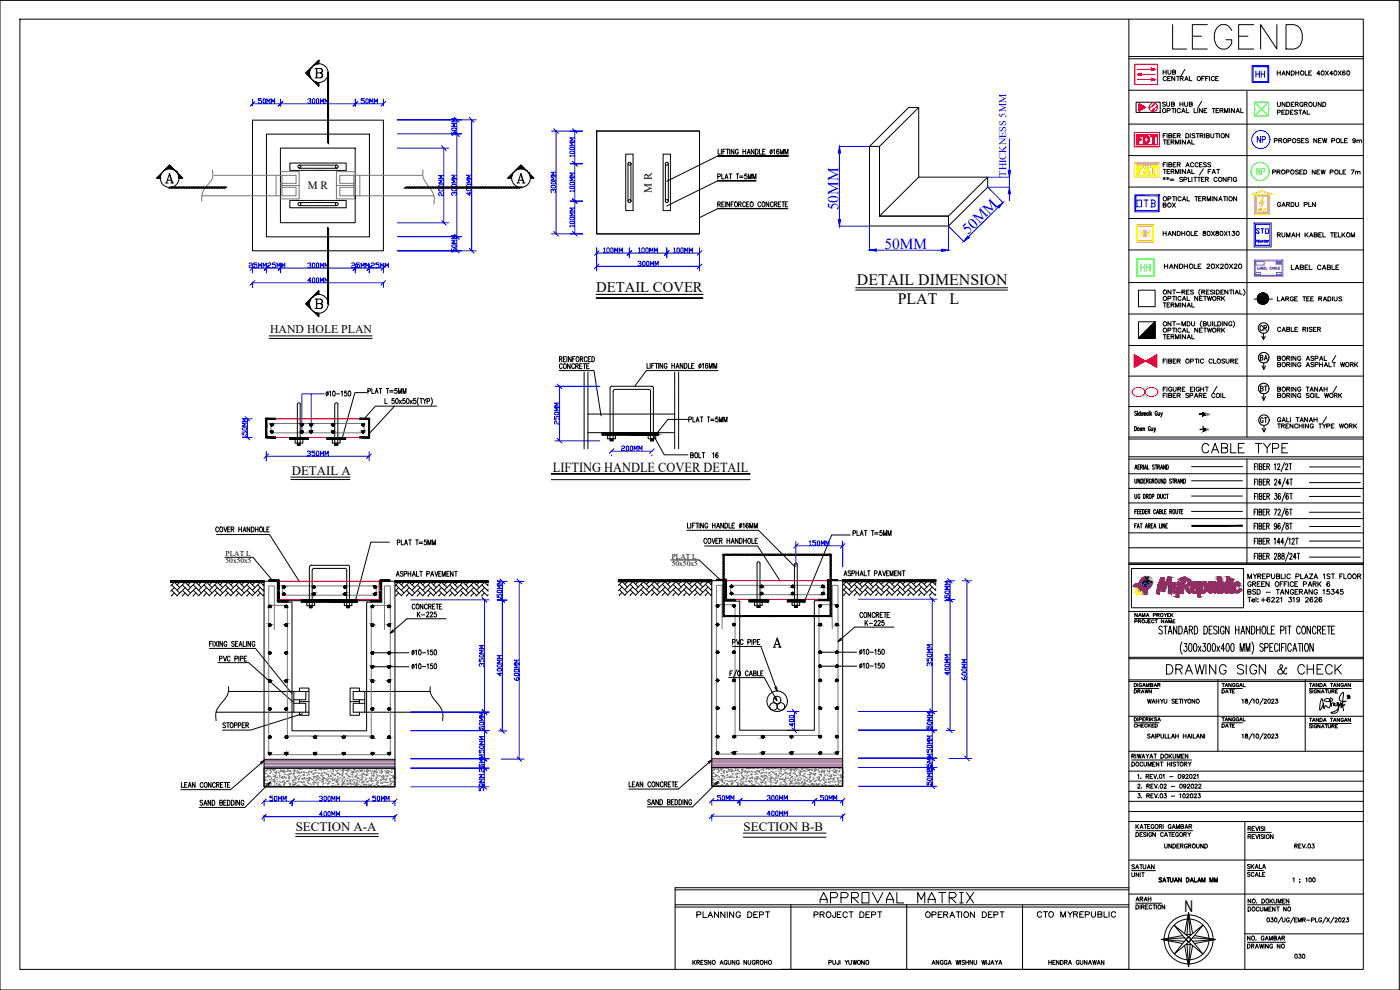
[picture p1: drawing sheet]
<svg xmlns="http://www.w3.org/2000/svg" width="420mm" height="297mm" viewBox="0 0 420 297" stroke-linecap="round" stroke-linejoin="round" font-family="sans-serif">
<defs><g id="words">
<text font-size="11.9" x="350.7" y="15.9">LEGEND</text>
<g font-size="6.2">
<text x="359.5" y="137.2">CABLE TYPE</text>
<text x="348.9" y="203.6">DRAWING SIGN &amp; CHECK</text>
<text x="244.8" y="272">APPROVAL MATRIX</text>
</g>
<text font-size="5.3" fill="#f00" x="340.4" y="44.1">FDT</text>
<text font-size="5.3" fill="#ffbf00" x="340.4" y="53.3">FAT</text>
<text font-size="5.3" fill="#ff7f00" x="341.1" y="72.3">HH</text>
<text font-size="5.3" fill="#0f0" x="341.1" y="82.5">HH</text>
<g font-size="4.9" fill="#00f">
<text x="375.7" y="24.3">HH</text>
<text x="376.1" y="44.1">NP</text>
<text x="340.1" y="63.1">OTB</text>
</g>
<text font-size="4.9" fill="#0f0" x="376.1" y="53.6">NP</text>
<g font-size="4.9">
<text x="376.8" y="100.5">CR</text>
<text x="355.5" y="273.5">N</text>
<text x="207.8" y="276.6">PLANNING DEPT</text>
<text x="243.1" y="276.6">PROJECT DEPT</text>
<text x="276.6" y="276.6">OPERATION DEPT</text>
<text x="310.1" y="276.6">CTO MYREPUBLIC</text>
</g>
<g font-size="4.8">
<text x="257.2" y="85.4">DETAIL DIMENSION</text>
<text x="269.4" y="91.1">PLAT</text>
<text x="284.9" y="91.1">L</text>
</g>
<g font-size="4.6" fill="#00f">
<text x="251.7" y="63.1" transform="rotate(-90 251.7 63.1)">50MM</text>
<text x="290.6" y="70.6" transform="rotate(-45 290.6 70.6)">50MM</text>
<text x="265.5" y="74.7">50MM</text>
</g>
<g font-size="4.4" fill="#00f">
<text x="76.2" y="32.1">50MM</text>
<text x="107.2" y="32.1">50MM</text>
<text x="137.9" y="41.6" transform="rotate(-90 137.9 41.6)">50MM</text>
<text x="167.6" y="58.9" transform="rotate(-90 167.6 58.9)">300MM</text>
<text x="375.7" y="71.3">STO</text>
<text x="137.9" y="76.9" transform="rotate(-90 137.9 76.9)">50MM</text>
<text x="73.4" y="81.5">25MM</text>
<text x="79" y="81.5">25MM</text>
<text x="104.4" y="81.5">25MM</text>
<text x="110.1" y="81.5">25MM</text>
<text x="190.1" y="81.1">300MM</text>
<text x="168.6" y="128.4" transform="rotate(-90 168.6 128.4)">250MM</text>
<text x="75.1" y="132.6" transform="rotate(-90 75.1 132.6)">150MM</text>
<text x="91" y="137.9">350MM</text>
<text x="185.2" y="136.5">200MM</text>
<text x="241.7" y="164.7">150MM</text>
<text x="285.8" y="181.7" transform="rotate(-90 285.8 181.7)">150MM</text>
<text x="146" y="201.1" transform="rotate(-90 146 201.1)">350MM</text>
<text x="151.3" y="203.9" transform="rotate(-90 151.3 203.9)">400MM</text>
<text x="280.5" y="201.1" transform="rotate(-90 280.5 201.1)">350MM</text>
<text x="285.8" y="203.9" transform="rotate(-90 285.8 203.9)">400MM</text>
<text x="156.6" y="205.3" transform="rotate(-90 156.6 205.3)">600MM</text>
<text x="291" y="205.3" transform="rotate(-90 291 205.3)">600MM</text>
<text x="146" y="220.1" transform="rotate(-90 146 220.1)">50MM</text>
<text x="239.2" y="219.1" transform="rotate(-90 239.2 219.1)">400</text>
<text x="280.5" y="219.8" transform="rotate(-90 280.5 219.8)">50MM</text>
<text x="146" y="227.2" transform="rotate(-90 146 227.2)">50MM</text>
<text x="280.5" y="226.8" transform="rotate(-90 280.5 226.8)">50MM</text>
<text x="146" y="232.8" transform="rotate(-90 146 232.8)">25MM</text>
<text x="146" y="238.5" transform="rotate(-90 146 238.5)">50MM</text>
<text x="280.5" y="236.7" transform="rotate(-90 280.5 236.7)">50MM</text>
<text x="79.7" y="241.7">50MM</text>
<text x="94.5" y="241.7">300MM</text>
<text x="110.8" y="241.7">50MM</text>
<text x="214.1" y="241.3">50MM</text>
<text x="229" y="241.3">300MM</text>
<text x="229" y="245.9">400MM</text>
<text x="244.8" y="241.3">50MM</text>
<text x="94.5" y="246.2">400MM</text>
</g>
<g font-size="4.4">
<text x="91" y="32.1">300MM</text>
<text x="134.1" y="60" transform="rotate(-90 134.1 60)">200MM</text>
<text x="137.9" y="60" transform="rotate(-90 137.9 60)">300MM</text>
<text x="142.2" y="60" transform="rotate(-90 142.2 60)">400MM</text>
<text x="347.8" y="63.5">BOX</text>
<text x="91" y="81.5">300MM</text>
<text x="91" y="86.1">400MM</text>
<text x="178.9" y="87.7">DETAIL COVER</text>
<text x="377.1" y="109.4">BA</text>
<text x="377.1" y="118.5">BT</text>
<text x="377.1" y="128.1">GT</text>
<text x="258.2" y="188.7">K-225</text>
<text x="339.7" y="271.6">ARAH</text>
</g>
<text font-size="4.1" x="165.9" y="141.5">LIFTING HANDLE COVER DETAIL</text>
<g font-size="4">
<text x="382.1" y="63.1">GARDU PLN</text>
<text x="339" y="209.2">DRAWN</text>
<text x="365.5" y="209.2">DATE</text>
<text x="365.5" y="219.4">DATE</text>
<text x="338.3" y="261.8">SATUAN</text>
<text x="373.2" y="261.8">SKALA</text>
<text x="338.3" y="264.2">UNIT</text>
<text x="387.3" y="288.6">030</text>
</g>
<g font-size="3.9">
<text x="87.5" y="142.4">DETAIL A</text>
<text x="88.8" y="249.5">SECTION A-A</text>
<text x="223.2" y="249.3">SECTION B-B</text>
</g>
<text font-size="3.5" fill="#ff7f00" x="376.4" y="64.6">PLN</text>
<text font-size="3.5" x="81.1" y="100">HAND HOLE PLAN</text>
<g font-size="3.4">
<text x="92.4" y="56.8">M R</text>
<text x="195.6" y="57.8" transform="rotate(-90 195.6 57.8)">M R</text>
</g>
<text font-size="3.1" fill="#00f" x="301.9" y="53" transform="rotate(-90 301.9 53)">THICKNESS 5MM</text>
<text font-size="3.1" fill="#808080" x="360.9" y="130.2">6M</text>
<g font-size="2.2">
<text x="67.7" y="166.8">PLAT L</text>
<text x="201.6" y="167.6">PLAT L</text>
<text x="67.7" y="169.1">50x50x5</text>
<text x="201.6" y="169.9">50x50x5</text>
</g>
</g></defs>
<!-- layer: 0 -->
<g fill="none" stroke="#000" stroke-width=".3">
<path d="M0 .1h419.9v296.9h-419.9zM6 5.7h403.2v285.2h-403.2zM94 19.7h.1M94.1 19.6v.1M94.1 19.6h.1M94.2 19.5h.1M94.3 19.5h.1M94.3 19.4l.1 .1M94.4 19.3l.1 .1M94.4 19.3l.2 .1M94.5 19.2l.2 .1M94.6 19.2l.1 .1"/>
<path d="M94.8 19l.2 .2M94.8 18.9l.3 .3M94.9 19.2l-.2-.1 .1 .2M94.9 18.8l.4 .4M95.2 18.6l.5 .6v-1.1l-4 3.9 4 3.9v-1.1M95.2 18.5l.5 .5M95.3 18.4l.4 .5M95.3 18.4l.4 .3M95.5 19.2l-.5-.5 .6 .5M95.5 18.2l.2 .2M95.6 18.1l.1 .1M95.7 18.1h.1"/>
<path d="M95.7 18.5l-.3-.2 .3 .3M338.8 5.7v285.2h-104.3M75.8 36.1h39.3v39.2h-39.3zM91.8 21.9l1.5 1.5M91.8 21.8l1.3 1.3M91.9 21.7l1.1 1.2M92 21.7l1 1M92 21.6l1 .9M92.1 21.6l.8 .8M92.2 21.5l.7 .8M92.2 21.4l.7 .7M92.3 21.4l.6 .6"/>
<path d="M92.4 21.3l.5 .6M92.4 21.3l.5 .4M92.6 21.1l.3 .3M92.7 21l.3 .3M92.8 20.9l.2 .3M92.8 20.9l.2 .2M92.9 21.5l-.4-.3 .4 .4M93 20.7l.1 .1M93 20.6l.2 .1M93.1 20.9l-.2-.1 .1 .2M93.1 20.6h.1M93.2 20.5l.1 .1"/>
<path d="M93.3 20.4v.1M93.3 20.4h.1M93.4 20.3h.1M94.2 24.3l1.5 1.5M94.5 24.5l1.2 1.2M94.6 20.6l2 .1 .2 .7-.2 .3-.5 .2M94.6 23.4h1.5l.5-.2 .2-.4a.75 .75 0 0 0-.7-.9l.6 .5a.72 .72 0 0 1-.6 1M94.7 24.6l1 1M94.9 24.6l.8 .8M95 20.6v2.8M95.1 20.6v2.8M95.1 24.7l.6 .6"/>
<path d="M95.2 24.7l.5 .5M95.4 24.8l.3 .2M95.5 24.8l.2 .1M95.6 24.8h.1M96.1 20.6l.6 .5-.1 .5-.5 .3h-1M98.4 33.9h.2M98.4 22.5h.2M98.4 40h.2M98.4 39.2h.2M98.4 38.5h.2M98.4 37.7h.2M98.4 36.9h.2"/>
<path d="M98.4 36.2h.2M98.4 35.4h.2M98.4 34.7h.2M98.4 26.4h.2M98.4 25.6h.2M98.4 24.8h.2M98.4 24.1h.2M98.4 23.3h.2M98.4 22h.2M179.1 39.3h30.8v30.9h-30.8zM275.7 32.2l-11.8 11.7M338.8 27.1h70.4"/>
<path d="M338.8 37.2h70.4M349.1 21v1.3M349.1 21.6h.9M349.8 30.8l-.3-.2-.6 .2 .1 .3 .8 .4-.3 .4-.6-.2M350 21v1.3M350.1 23.2a.55 .55 0 0 0-.9 0 .55 .55 0 0 0 0 .8 .55 .55 0 0 0 .9-.1M350.1 30.6v.9l.4 .4 .5-.2v-1.1M350.3 33.2h.6l.3-.4-.3-.3h-.6v1.3M350.4 23.5h.5M350.5 21l.1 1.1 .3 .2 .5-.4v-.9M351.3 22.9h-.9v1.3h.9M351.6 31.2h.7l.2-.3-.4-.3h-.5v1.3l.8-.1 .1-.3-.4-.3"/>
<path d="M351.6 32.5h.9M351.9 21.6h.8l.1-.4-.9-.2v1.3l.9-.1v-.5l-.3-.1M352.1 32.5v1.3M352.6 22.9v1.3l-.9-1.3v1.3M352.8 32.5v1.3M353.1 22.9h.8M353.5 22.9v1.3M354.1 30.6v1.3M354.1 31.2h.9M354.2 23.5l.8-.1v-.3l-.8-.2v1.3M354.2 32.8a.55 .55 0 0 0-.8 0 .55 .55 0 0 0 0 .8 .55 .55 0 0 0 .8-.1M354.6 33.8l.5-1.3 .5 1.3"/>
<path d="M354.7 23.5l.4 .7M354.8 33.4h.7M355 30.6v1.3M355.5 30.6v.9l.4 .4 .5-.2v-1.1M355.6 24.2l.5-1.3 .5 1.3M355.6 20.8l-1.1 1.9M355.8 23.8h.6M356 32.5v1.3h.8M357 22.9v1.3h.7M357 31.2h.7l.1-.3-.3-.3h-.5v1.3l.8-.1v-.3l-.3-.3M358.4 32.5v1.3h.7M359.5 32.5v1.3"/>
<path d="M360.6 30.4l-1.1 1.9M360.7 23.5h.5M360.8 32.5v1.3l-.8-1.3v1.3M361.4 33.1h.5M361.5 22.9h-.8v1.3M361.8 23.5h.5M362.2 32.5h-.8v1.3h.8M362.7 22.9h-.9v1.3M363 22.9v1.3M363.8 32.5h.9M364.2 32.5v1.3M364.4 23.2a.53 .53 0 0 0-.7-.2 .53 .53 0 0 0-.2 .7 .48 .48 0 0 0 .4 .5 .48 .48 0 0 0 .5-.3"/>
<path d="M364.8 23.5h.5M365 33.1h.5M365.7 22.9h-.9v1.3h.9M365.8 32.5h-.8v1.3h.8M366.1 33.1h.8l.2-.3-.4-.3h-.6v1.3M366.6 33.1l.5 .7M367.5 33.8v-1.3l.5 1.3 .5-1.3v1.3M369 32.5v1.3M370.5 32.5v1.3l-.9-1.3v1.3M371 33.8l.5-1.3 .5 1.3M371.1 33.4h.7M372.4 32.5v1.3h.7"/>
<path d="M374.2 27.4v103.7M383.3 21.3v1.2M383.3 21.9h.9M383.4 30.7v1.1l.4 .1 .5-.3v-.9M383.4 33.7l.7-.1 .2-.3-.9-.3v1.3M384.2 21.3v1.2M384.7 33.6h.5M384.7 22.5l.5-1.2 .5 1.2M384.9 22.1h.6M385.5 33h-.8v1.3h.8M385.7 30.7v1.2l-.9-1.2v1.2M385.9 33h.5a.65 .65 0 0 1 .4 .7 .65 .65 0 0 1-.4 .6h-.5z"/>
<path d="M386.2 30.7h.4a.68 .68 0 0 1 .5 .6 .68 .68 0 0 1-.5 .6h-.4zM387 21.3v1.2l-.9-1.2v1.2M387.3 33.6h.5M387.5 21.3h.5a.66 .66 0 0 1 .5 .6 .66 .66 0 0 1-.5 .6h-.5zM387.5 31.3h.5M388.1 33h-.8v1.3h.8M388.4 30.7h-.9v1.2h.9M388.7 31.3l.8-.1 .1-.3-.3-.2h-.6v1.2M388.9 21.9h.9M388.9 21.3v1.2M389.2 31.3l.4 .6M389.4 33.2l-.4-.2-.5 .2v.3l.9 .4-.4 .4-.5-.2"/>
<path d="M389.8 33h.9M389.8 21.3v1.2M390.2 33v1.3M390.9 34.3l.5-1.3 .5 1.3M391 31a.55 .55 0 0 0-.8-.1 .55 .55 0 0 0 0 .8 .55 .55 0 0 0 .8 0l-.3-.2M391.1 33.9h.7M391.4 31.3l.9-.1v-.4l-.9-.1v1.2M391.7 21.3v1.2h.8M391.9 31.3l.4 .6M392.3 33v1.3h.8M392.8 21.9h.5M393.6 21.3h-.8v1.2h.8"/>
<path d="M394.2 30.7v.9l.3 .3 .5-.1 .1-1.1M396.2 22.1h-1l.7-.8v1.2M396.5 30.7v1.2l-.9-1.2v1.2M396.7 21.3a.58 .58 0 0 1 .7 .6 .58 .58 0 0 1-.7 .6l-.2-.5zM397 30.7a.71 .71 0 0 1 .8 .3 .71 .71 0 0 1 0 .8l-.8 .1zM397.8 21.3l.9 1.2M398.7 21.3l-.9 1.2M400 22.1h-.9l.6-.8v1.2M400.5 21.3a.59 .59 0 0 1 .7 .6 .59 .59 0 0 1-.7 .6l-.2-.5zM401.6 21.3l.9 1.2M402.5 21.3l-.9 1.2M403.6 21.4v-.1a.58 .58 0 0 0-.7 .5 .58 .58 0 0 0 .6 .7 .4 .4 0 0 0 0-.7 .4 .4 0 0 0-.6 .3"/>
<path d="M404.4 21.3a.59 .59 0 0 1 .7 .6 .59 .59 0 0 1-.7 .6l-.2-.5zM48 53.5h.1M48 53.5h-1l3.9-4 4 4h-1.2l.5-.6-.5 .6M48.1 53.1l-.4 .4M48.1 53.2l-.3 .3M48.1 53.3l-.2 .2M48.1 52.9l-.5 .6M48.2 52.7l-.7 .8M48.2 52.6l-.9 .9M48.3 52.4l-1.1 1.1M48.4 52.1l-1.3 1.4M49.7 54.9h.8"/>
<path d="M50 54.9l.9-2.8 .9 2.8M50.2 54.1h1.2M50.9 49.5l-1.8 1.8M50.9 56.2v.2M50.9 52.5l.8 2.4M51 49.6l-1.5 1.4M51 49.6l-1.3 1.3M51.1 49.7l-1.1 1.1M51.1 49.8l-.9 .9M51.2 49.8l-.9 .9M51.3 54.9h.8M51.3 49.9l-.8 .8"/>
<path d="M51.4 49.9l-.8 .8M51.4 50l-.6 .7M51.4 56.2v.2M51.5 50.1l-.6 .6M51.5 50.2l-.5 .5M51.6 50.2l-.5 .5M51.6 50.3l-.4 .4M51.6 50.8l.3-.3-.2 .3M51.7 50.3l-.3 .4M51.8 50.4l-.4 .3M51.8 50.4l-.2 .3M52 50.7l-.2 .1"/>
<path d="M52.1 50.7l-.2 .2M52.2 50.8l-.2 .1M52.2 56.2v.2M52.2 50.8l-.1 .2M52.2 51h.1M52.4 51v.1M52.5 51.1h-.1M52.5 51.2h.1M52.6 51.2v.1M52.6 51.3h.1M52.7 51.3h.1M52.8 51.4h.1"/>
<path d="M52.8 51.5h.1M52.9 56.2v.2M52.9 51.5h.1M53 51.6h.1M53 51.7h.1M53.1 51.7h.1M53.2 51.8h-.1M53.2 51.8v.1M53.3 51.9v.1M53.4 52l-.1 .1M53.5 52.1l-.1 .1M53.6 52.1l-.2 .2"/>
<path d="M53.6 52.2l-.1 .2M53.6 56.2v.2M53.7 52.3l-.2 .1M53.7 52.4l-.2 .2M53.8 52.4l-.2 .2M53.8 52.5l-.2 .2M53.9 52.5l-.3 .4M54 52.6l-.4 .3M54.1 52.6l-.5 .5M54.1 52.7l-.4 .5M54.2 52.8l-.5 .5M54.4 53l-.6 .5"/>
<path d="M54.4 53.5l.2-.3-.1 .3M54.4 53l-.4 .5M54.4 56.2v.2M54.5 53.1l-.4 .4M54.5 53.2l-.3 .3M54.7 53.4l-.1 .1M54.8 53.4l-.1 .1M55.2 56.2v.2M55.9 56.2v.2M56.7 56.2v.2M57.4 56.2v.2M58.2 56.2v.2"/>
<path d="M59 56.2v.2M59.7 56.2v.2M60.5 56.2v.2M61.2 56.2v.2M62 56.2v.2M62.7 56.2v.2M63.5 56.2v.2M64.3 56.2v.2M65 56.2v.2M65.8 56.2v.2M66.5 56.2v.2M67.3 56.2v.2"/>
<path d="M80 40.2h30.9v30.9h-30.9zM84.2 44.4h22.4v22.4h-22.4zM87 50.7v.4h.5M87 49.5v.4M87 50.1v.5M87.5 48.9h-.5v.4M87.6 51.1h.5M87.6 48.9h.5M88.2 51.1h.5M88.2 48.9h.5M88.9 51.1h.5M88.9 48.9h.5"/>
<path d="M89.5 51.1h.5M89.5 48.9h.5M89.8 50.5h11.2M89.8 49.6h11.2M90.1 51.1h.5M90.1 48.9h.5M90.8 51.1h.5M90.8 48.9h.5M91.4 51.1h.5M91.4 48.9h.5M92 51.1h.5M92 48.9h.5"/>
<path d="M92.7 51.1h.5M92.7 48.9h.5M93.3 51.1h.5M93.3 48.9h.5M93.9 51.1h.5M93.9 48.9h.5M94.5 51.1h.5M94.5 48.9h.5M95.2 51.1h.5M95.2 48.9h.5M95.8 51.1h.5M95.8 48.9h.5"/>
<path d="M96.4 51.1h.5M96.4 48.9h.5M97.1 51.1h.5M97.1 48.9h.5M97.7 51.1h.5M97.7 48.9h.5M98.3 51.1h.5M98.3 48.9h.5M98.4 40.8h.2M98.4 42.3h.2M98.4 41.5h.2M99 51.1h.5"/>
<path d="M99 48.9h.5M99.6 51.1h.5M99.6 48.9h.5M100.2 51.1h.6M100.2 48.9h.6M100.9 51.1h.5M100.9 48.9h.5M101.5 51.1h.5M101.5 48.9h.5M102.1 51.1h.5M102.1 48.9h.5M102.7 51.1h.6"/>
<path d="M102.7 48.9h.6M103.4 48.9h.5v.4M103.9 50.7v.4h-.5M103.9 49.5v.4M103.9 50.1v.5M106.6 58.7v1M122.3 56.2v.2M123.1 56.2v.2M123.8 56.2v.2M124.6 56.2v.2M125.3 56.2v.2M126.1 56.2v.2"/>
<path d="M126.9 56.2v.2M127.6 56.2v.2M128.4 56.2v.2M144.3 56.2v.2M145 56.2v.2M145.8 56.2v.2M146.6 56.2v.2M147.3 56.2v.2M148.1 56.2v.2M148.8 56.2v.2M149.6 56.2v.2M150.4 56.2v.2"/>
<path d="M151.1 56.2v.2M151.9 56.2v.2M152.6 56.2v.2M153.4 56.2v.2M153.5 53.5h.1M153.5 53.5h-1.1l3.9-4 3.9 4h-1M153.5 53.2l-.3 .3M153.5 53.3l-.1 .2M153.6 53l-.5 .5M153.6 52.9l-.6 .6M153.7 52.7l-.8 .8M153.7 52.5l-1 1"/>
<path d="M153.8 52.3l-1.2 1.2M153.9 52.1l-1.4 1.4M154.1 56.2v.2M154.9 56.2v.2M155.2 54.9h.8M155.4 54.9l.9-2.8 1 2.8M155.7 56.2v.2M155.7 54.1h1.2M156.3 49.5l-3.9 4M156.3 56.2v.2M156.3 52.5l.8 2.4M156.4 49.6l-1.5 1.4"/>
<path d="M156.5 49.6l-1.3 1.3M156.5 49.7l-1.1 1.1M156.6 49.8l-1 1M156.7 49.8l-1 .9M156.7 49.9l-.8 .8M156.8 54.9h.8M156.8 49.9l-.8 .8M156.8 50l-.6 .7M156.9 50.7l.3-.3-.2 .3M156.9 50.1l-.6 .6M157 50.2l-.5 .5M157.1 50.2l-.6 .5"/>
<path d="M157.1 50.3l-.4 .4M157.2 50.3l-.4 .4M157.4 50.5l-.3 .3M157.4 50.6l-.2 .2M157.5 50.7l-.2 .1M157.5 50.9l.1-.1v.2M157.5 50.7l-.1 .2M157.7 50.9l-.1 .1M157.8 51h-.1M157.9 51l-.1 .1M157.9 51.1h.1M157.9 51.2h.1"/>
<path d="M158 51.2h.1M158.6 51.8h.1M158.7 51.8h.1M158.7 51.9h.1M158.8 52h-.1M158.8 52.1h.1M158.9 52.1l-.1 .1M159 52.2l-.1 .1M159 52.2l-.1 .2M159.1 52.3l-.1 .1M159.2 52.4l-.2 .1M159.2 53.5l.5-.6-.4 .6"/>
<path d="M159.2 52.4l-.2 .2M159.3 52.5l-.3 .2M159.3 52.6l-.2 .2M159.4 52.6l-.3 .3M159.5 52.7l-.4 .3M159.6 52.7l-.5 .5M159.6 52.8l-.5 .4M159.6 52.9l-.4 .5M159.9 53.1l-.5 .4M159.9 53.1l-.3 .4M159.9 53.5h.2M160 53.2l-.3 .3"/>
<path d="M160 53.2l-.2 .3M160.2 53.5h.1M187.8 46.9v.5M187.8 47.5v.5M187.8 48.2v.5M187.8 48.8v.5M187.8 49.4v.5M187.8 50.1v.5M187.8 50.7v.5M187.8 51.3v.5M187.8 52v.4M187.8 52.6v.5"/>
<path d="M187.8 53.2v.5M187.8 53.8v.5M187.8 54.5v.5M187.8 55.1v.5M187.8 55.7v.5M187.8 56.4v.5M187.8 57v.5M187.8 57.6v.6M187.8 58.3v.5M187.8 58.9v.5M187.8 59.5v.5M188.2 46.3h-.4v.5"/>
<path d="M188.3 46.3h.5M188.5 49.1v11.3M189 46.3h.5M189.4 49.1v11.3M189.6 46.3h.4v.5M190 46.9v.5M190 47.5v.5M190 48.2v.5M190 48.8v.5M190 49.4v.5M190 50.1v.5M190 50.7v.5"/>
<path d="M190 51.3v.5M190 52v.4M190 52.6v.5M190 53.2v.5M190 53.8v.5M190 54.5v.5M190 55.1v.5M190 55.7v.5M190 56.4v.5M190 57v.5M190 57.6v.6M190 58.3v.5"/>
<path d="M190 58.9v.5M190 59.5v.5M199 46.9v.5M199 47.5v.5M199 48.2v.5M199 48.8v.5M199 49.4v.5M199 50.1v.5M199 50.7v.5M199 51.3v.5M199 52v.4M199 52.6v.5"/>
<path d="M199 53.2v.5M199 53.8v.5M199 54.5v.5M199 55.1v.5M199 55.7v.5M199 56.4v.5M199 57v.5M199 57.6v.6M199 58.3v.5M199 58.9v.5M199 59.5v.5M199.4 46.3h-.4v.5"/>
<path d="M199.6 46.3h.5M199.7 49.1v11.3M200.2 46.3h.5M200.6 49.1v11.3M200.8 46.3h.4v.5M201.2 46.9v.5M201.2 47.5v.5M201.2 48.2v.5M201.2 48.8v.5M201.2 49.4v.5M201.2 50.1v.5M201.2 50.7v.5"/>
<path d="M201.2 51.3v.5M201.2 52v.4M201.2 52.6v.5M201.2 53.2v.5M201.2 53.8v.5M201.2 54.5v.5M201.2 55.1v.5M201.2 55.7v.5M201.2 56.4v.5M201.2 57v.5M201.2 57.6v.6M201.2 58.3v.5"/>
<path d="M201.2 58.9v.5M201.2 59.5v.5M215.4 53l.7-.1 .1-.6-.8-.1v1.5M215.4 46.8l-15.3 7.6M215.4 54.3l-15.3 7.5M215.5 44.8v1.5h.7M216.5 44.8v1.5M216.6 52.2v1.5h.7M217 45.5h.4M217.6 53.7l.4-1.5 .5 1.5M217.7 44.8h-.7v1.5M217.8 53.2h.5"/>
<path d="M218 44.8h.8M218.4 44.8v1.5M218.8 52.2h.8M219 44.8v1.5M219.2 52.2v1.5M220.3 44.8v1.5l-.8-1.5v1.5M220.9 52.2h.8M221.3 52.2v1.5M221.6 45.1a.44 .44 0 0 0-.6-.3 .44 .44 0 0 0-.3 .5v.4a.45 .45 0 0 0 .4 .6 .45 .45 0 0 0 .5-.6h-.3M222 52.8h1M222 53.2h1M223 44.8v1.5"/>
<path d="M223 45.5h.8M223.8 44.8v1.5M224.1 52.2h-.5l-.1 .6a.45 .45 0 0 1 .6 0 .45 .45 0 0 1 0 .7 .45 .45 0 0 1-.7-.1M224.2 46.3l.5-1.5 .4 1.5M224.4 45.7h.6M224.6 53.7v-1.5l.4 1.5 .5-1.5v1.5M225.9 53.7v-1.5l.5 1.5 .5-1.5v1.5M226.3 44.8v1.5l-.8-1.5v1.5M226.7 44.8a.75 .75 0 0 1 .9 .7 .75 .75 0 0 1-.9 .8zM226.9 54.3h-11.5h11.5M227.9 44.8v1.5h.7M228.9 45.5h.5"/>
<path d="M229.7 44.8h-.8v1.5h.8M231.7 44.8l-.5 1.5M232.2 45l.2-.2v1.5M233.7 45v-.2a.74 .74 0 0 0-.8 .6 .74 .74 0 0 0 .5 .9 .41 .41 0 0 0 .4-.6 .41 .41 0 0 0-.7-.2l-.1 .2M234.2 46.3v-1.5l.5 1.5 .4-1.5v1.5M235.5 46.3v-1.5l.5 1.5 .5-1.5v1.5M236.6 46.8h-21.2h21.2M260.9 43.9v23.9h23.7M263.9 43.9v20.9l11.8-11.6M263.9 43.9h-3l11.8-11.7h3v21h20.7v3l-11.8 11.6v-3h-20.7h20.7l11.8-11.6M338.8 56.1h70.4M338.8 46.7h70.4"/>
<path d="M349.1 50.8h.9M349.1 53.4l.6 .3M349.1 42h.9M349.7 53.4l-.6 .3M349.9 48.8h-.8v1.3M349.9 40.1h-.8v1.2M350.1 53.4l.7 .3M350.3 40.1v1.2M350.3 48.8v1.3M350.3 51.5h.5M350.3 42.6h.5M350.4 53.2v.7"/>
<path d="M350.8 49.4l.7-.1 .2-.2-.4-.3h-.5v1.3l.8-.2 .1-.3-.4-.2M350.8 40.7l.8-.1 .1-.3-.4-.2h-.5v1.2h.7l.2-.4-.4-.2M350.8 53.4l-.7 .3M351.1 50.8h-.8v1.3h.8M351.1 42h-.8v1.3h.8M351.2 53.7h1.1M351.2 54.1h1.1M351.5 51.5l.8-.2v-.3l-.8-.2v1.3M351.5 42.6l.8-.1v-.4l-.8-.1v1.3M351.9 51.5l.4 .6M351.9 42.6l.4 .7M352.1 49.4h.5"/>
<path d="M352.1 40.7h.5M352.8 52.1v-1.3l.5 1.3 .5-1.3v1.3M352.8 43.3v-1.3l.5 1.3 .5-1.3v1.3M352.9 48.8h-.8v1.3h.8M352.9 40.1h-.8v1.2h.8M353.3 49.4l.8-.1 .1-.4-.9-.1v1.3M353.3 40.7l.9-.1v-.4l-.9-.1v1.2M353.8 49.4l.4 .7M353.8 40.7l.4 .6M354.3 42v1.3M354.3 50.8v1.3M354.9 53.4l-.3-.2-.6 .2 .1 .2 .8 .5-.3 .4-.6-.2"/>
<path d="M355 59.8h.7M355.3 53.9l.9-.2v-.4l-.9-.1v1.3M355.8 50.8v1.3l-1-1.3v1.3M355.8 42v1.3l-1-1.3v1.3M355.9 50.1l.5-1.3 .5 1.3M355.9 40.1a.71 .71 0 0 1 .8 .3 .71 .71 0 0 1 0 .8l-.8 .1zM356.1 49.6h.6M356.3 59v1.3h.7M356.3 52.1l.5-1.3 .5 1.3M356.3 43.3l.5-1.3 .5 1.3M356.4 51.7h.7M356.4 42.8h.7"/>
<path d="M356.7 53.2v1.3h.7M357.2 40.1v1.2M357.7 50.8v1.3h.7M357.7 42v1.3h.7M357.7 53.2v1.3M358.3 49.1a.51 .51 0 0 0-.6-.3 .51 .51 0 0 0-.4 .5v.3a.51 .51 0 0 0 .4 .5 .51 .51 0 0 0 .6-.3M358.3 53.2h.9M358.6 59h.9M358.6 40.3l-.3-.2-.6 .2 .2 .3 .6 .2v.5l-.8-.1M358.7 53.2v1.3M359 59v1.3M359 40.1h.9"/>
<path d="M359.4 53.2h.9M359.5 40.1v1.2M359.6 49.1a.48 .48 0 0 0-.6-.3 .48 .48 0 0 0-.4 .5v.3a.48 .48 0 0 0 .4 .5 .48 .48 0 0 0 .6-.3M359.7 59.6h.5M359.8 53.2v1.3M360 49.4h.5M360.2 40.7l.8-.1v-.4l-.8-.1v1.2M360.6 59h-.9v1.3h.9M360.6 53.8h.5M360.6 40.7l.5 .6M360.8 48.8h-.8v1.3h.8M360.9 59.6l.8-.1 .1-.4-.9-.1v1.3"/>
<path d="M361.1 50.6l-1.1 1.9M361.4 53.2h-.8v1.3h.8M361.4 59.6l.4 .7M361.5 40.1v1.2M361.8 53.8l.7-.1 .2-.2-.2-.3h-.7v1.3M362 40.7l.8-.1 .1-.3-.3-.2h-.6v1.2h.8l.1-.4-.3-.2M362.1 49l-.3-.2-.6 .2 .1 .3 .8 .4-.3 .4-.6-.2M362.2 53.8l.5 .7M362.6 51.5h.5M363.4 49l-.3-.2-.6 .2 .1 .3 .8 .4-.3 .4-.6-.2M363.4 40.1v1.1l.4 .1 .5-.3v-.9M363.4 50.8h-.8v1.3"/>
<path d="M363.8 52.1l.5-1.3 .5 1.3M363.8 59v1.3M363.9 51.7h.7M364.8 40.1h.9M365.2 50.8h.9M365.2 59v1.3l-.9-1.3v1.3M365.2 40.1v1.2M365.3 53.5a.56 .56 0 0 0-.8-.1 .56 .56 0 0 0 0 .8 .56 .56 0 0 0 .8 0M365.6 50.8v1.3M365.9 59.8h.7M365.9 40.1v1.2M367.2 59h.8"/>
<path d="M367.6 59v1.3M368 53.2v1.3l-.9-1.3v1.3M368.3 59v1.3M368.5 53.8h.5M368.8 40.1v1.2l-1-1.2v1.2M369.3 53.2h-.8v1.3M369.7 53.2v1.3M371.1 59v1.3l-.9-1.3v1.3M371.1 53.5a.54 .54 0 0 0-.7-.3 .54 .54 0 0 0-.2 .8 .49 .49 0 0 0 .4 .5 .49 .49 0 0 0 .5-.5h-.3M381.9 51.6h.8l.1-.4-.9-.2v1.2M382.4 42.2l.9-.1v-.4l-.9-.1v1.2M383.2 51.6l.8-.1 .2-.3-1-.2v1.2"/>
<path d="M383.7 51.6l.5 .6M383.8 42.1h.8v-.4l-.8-.1v1.2M384.3 42.1l.4 .7M386 51.6h.8l.1-.4-.9-.2v1.2M386.5 42.2l.9-.1v-.4l-.9-.1v1.2M389.7 51.2l-.4-.2-.5 .2v.2l.8 .4v.4l-.8-.1M390.1 51.6h.5M390.2 41.8l-.3-.2h-.5v.5l.7 .2 .1 .4-.3 .1-.6-.1M390.6 42.1h.5M390.9 51h-.8v1.2h.8M391.3 51h.4a.63 .63 0 0 1 .5 .6 .63 .63 0 0 1-.5 .6h-.4zM391.4 41.6h-.8v1.2h.8"/>
<path d="M392.7 41.8l-.3-.2-.6 .2 .1 .3 .7 .3v.4l-.8-.1M394.7 51v1.2l-.9-1.2v1.2M395.2 41.6v1.2l-.9-1.2v1.2M395.2 51.6h.5M395.7 42.1h.5M396.1 51h-.9v1.2h.9M396.5 51l.3 1.2 .3-1.2 .3 1.2 .3-1.2M396.5 41.6h-.8v1.2h.8M396.9 41.6l.4 1.2 .3-1.2 .3 1.2 .3-1.2M399.2 51.6h.8v-.5l-.8-.1v1.2M399.7 42.2l.8-.1v-.4l-.8-.1v1.2M402 51v1.2h.7"/>
<path d="M402.4 41.6v1.2h.8M403.1 51.6h.5M403.5 42.1h.5M403.9 51h-.8v1.2h.8M404.4 41.6h-.9v1.2h.9M405.5 51h.9l-.7 1.2M406.8 42a.43 .43 0 0 1-.5 .4 .43 .43 0 0 1-.3-.6 .43 .43 0 0 1 .7 0l-.1 1-.6-.1M406.8 51.6l.6-.1 .1 .7M406.8 51.4v.8M407.2 42.2l.3-.2 .4 .1v.7M407.2 42v.8M407.5 51.6l.6-.1 .1 .7"/>
<path d="M407.9 42.2l.4-.2 .3 .1v.7M87 61.9v.4h.5M87 60.7v.5M87 61.3v.5M87.5 60.1h-.5v.5M87.6 62.3h.5M87.6 60.1h.5M88.2 62.3h.5M88.2 60.1h.5M88.9 62.3h.5M88.9 60.1h.5M89.5 62.3h.5"/>
<path d="M89.5 60.1h.5M89.8 61.7h11.2M89.8 60.8h11.2M90.1 62.3h.5M90.1 60.1h.5M90.8 62.3h.5M90.8 60.1h.5M91.4 62.3h.5M91.4 60.1h.5M92 62.3h.5M92 60.1h.5M92.7 62.3h.5"/>
<path d="M92.7 60.1h.5M93.3 62.3h.5M93.3 60.1h.5M93.9 62.3h.5M93.9 60.1h.5M94.5 62.3h.5M94.5 60.1h.5M95.2 62.3h.5M95.2 60.1h.5M95.8 62.3h.5M95.8 60.1h.5M96.4 62.3h.5"/>
<path d="M96.4 60.1h.5M97.1 62.3h.5M97.1 60.1h.5M97.7 62.3h.5M97.7 60.1h.5M98.3 62.3h.5M98.3 60.1h.5M98.4 68.8h.2M98.4 69.6h.2M98.4 70.3h.2M98.4 71.1h.2M98.4 71.8h.2"/>
<path d="M98.4 72.6h.2M98.4 73.3h.2M98.4 74.1h.2M98.4 74.9h.2M98.4 75.6h.2M98.4 76.4h.2M99 62.3h.5M99 60.1h.5M99.6 62.3h.5M99.6 60.1h.5M100.2 62.3h.6M100.2 60.1h.6"/>
<path d="M100.9 62.3h.5M100.9 60.1h.5M101.5 62.3h.5M101.5 60.1h.5M102.1 62.3h.5M102.1 60.1h.5M102.7 62.3h.6M102.7 60.1h.6M103.4 60.1h.5v.5M103.9 60.7v.5M103.9 61.3v.5M103.9 61.9v.4h-.5"/>
<path d="M187.8 62.7v.5h.4M187.8 60.1v.5M187.8 60.8v.5M187.8 61.4v.5M187.8 62v.6M188.3 63.2h.5M189 63.2h.5M190 62.7v.5h-.4M190 60.1v.5M190 60.8v.5M190 61.4v.5M190 62v.6"/>
<path d="M199 62.7v.5h.4M199 60.1v.5M199 60.8v.5M199 61.4v.5M199 62v.6M199.6 63.2h.5M200.2 63.2h.5M201.2 62.7v.5h-.4M201.2 60.1v.5M201.2 60.8v.5M201.2 61.4v.5M201.2 62v.6"/>
<path d="M215.4 61.3l.7-.1 .1-.5-.8-.1v1.4M215.4 62.6l-5.5 2.7M215.8 61.3l.4 .7M216.6 61.3h.4M217.3 60.6h-.7v1.4h.7M217.7 60.6v1.4M218.9 60.6v1.4l-.8-1.4v1.4M219.4 61.3h.4M220.1 60.6h-.7v1.4M220.5 60.8l.3-.2a.7 .7 0 0 1 .6 .7 .7 .7 0 0 1-.8 .7l-.2-.5zM221.7 61.3l.6-.1 .1-.5-.7-.1v1.4M222.1 61.3l.4 .7"/>
<path d="M223.7 60.9a.44 .44 0 0 0-.5-.3 .44 .44 0 0 0-.3 .5v.4a.44 .44 0 0 0 .3 .5 .44 .44 0 0 0 .5-.3M224.1 61.3h.4M224.8 60.6h-.7v1.4h.7M225.3 60.8l.2-.2a.7 .7 0 0 1 .6 .7 .7 .7 0 0 1-.7 .7l-.3-.5zM228.3 60.9a.46 .46 0 0 0-.5-.3 .46 .46 0 0 0-.3 .5v.4a.46 .46 0 0 0 .3 .5 .46 .46 0 0 0 .5-.3M228.8 60.8l.2-.2a.7 .7 0 0 1 .6 .7 .7 .7 0 0 1-.7 .7l-.2-.5zM230.7 60.6v1.4l-.8-1.4v1.4M232 60.9a.44 .44 0 0 0-.5-.3 .44 .44 0 0 0-.3 .5v.4a.44 .44 0 0 0 .3 .5 .44 .44 0 0 0 .5-.3M232.4 61.3l.6-.1 .1-.5-.7-.1v1.4M232.7 61.3l.5 .7M233.6 61.3h.4M234.3 60.6h-.7v1.4h.7"/>
<path d="M234.7 60.6h.8M235 60.6v1.4M235.7 61.3h.4M236.4 60.6h-.7v1.4h.7M236.4 62.6h-21h21M338.8 75h70.4M338.8 65.6h70.4M349.1 69.4v1.3M349.1 70h.9M350 69.4v1.3M350.5 70.7l.5-1.3 .5 1.3M350.7 70.3h.6"/>
<path d="M352.8 69.4v1.3l-.9-1.3v1.3M353.3 69.4h.5a.68 .68 0 0 1 .4 .6 .68 .68 0 0 1-.4 .7h-.5zM354.7 70h.9M354.7 69.4v1.3M354.8 60.3l.6-1.3 .5 1.3M355.6 69.4v1.3M357.5 69.4v1.3h.8M358.6 70h.5M359.4 69.4h-.8v1.3h.8M361.1 69.5v.2a.72 .72 0 0 1 .7 .9h-.7v-.5l.7-.4v-.2zM362.3 60.3v-1.3l.5 1.3 .5-1.3v1.3M363.6 69.4l.8 1.3"/>
<path d="M364.4 69.4l-.8 1.3M365 69.5v.3l.8 .5a.47 .47 0 0 1-.5 .4 .47 .47 0 0 1-.5-.4l.9-.6-.1-.2zM365.8 60.3l.5-1.3 .5 1.3M366.3 69.5a.59 .59 0 0 1 .7 .5 .59 .59 0 0 1-.7 .6l-.2-.5zM367.4 69.4l.9 1.3M368.3 69.4l-.9 1.3M368.7 69.6l.3-.2v1.3M369.8 69.4h.7l-.3 .5a.4 .4 0 0 1 .4 .4 .4 .4 0 0 1-.4 .4l-.5-.3M371.2 69.5a.59 .59 0 0 1 .7 .5 .59 .59 0 0 1-.7 .6l-.2-.5zM383.4 70.5l.8-.2v-.3l-.8-.2v1.3M383.8 70.5l.5 .6M384.7 69.8l.1 1.1 .3 .2 .5-.3v-1"/>
<path d="M386.1 71.1v-1.3l.5 1.3 .5-1.3v1.3M387.6 71.1l.6-1.3 .5 1.3M387.9 70.7h.6M389 69.8v1.3M389 70.5h1M390 69.8v1.3M391.7 69.8v1.3M392 70.4l.6 .7M392.6 69.8l-.9 .9M393 71.1l.5-1.3 .5 1.3M393.2 70.7h.7M394.4 70.5l.9-.2 .1-.2-.4-.3h-.6v1.3h.8l.2-.4-.4-.2"/>
<path d="M395.8 70.5h.5M396.6 69.8h-.8v1.3h.8M397 69.8v1.3h.8M399.3 69.8h.9M399.8 69.8v1.3M400.5 70.5h.5M401.3 69.8h-.8v1.3h.8M401.7 69.8v1.3h.8M402.8 69.8v1.3M403.1 70.4l.5 .7M403.6 69.8l-.8 .9M405.5 71.1v-1.3l.5 1.3 .5-1.3v1.3"/>
<path d="M91.7 91.1l1.8 1.8M91.8 91.1l1.4 1.4M91.9 91l1.2 1.3M91.9 91l1.1 1.1M92 90.9l1 .9M92 90.8l.9 .9M92.1 90.7l.8 .9M92.2 90.7l.7 .7M92.2 90.6l.7 .7M92.3 90.6l.6 .5M92.4 90.5l.5 .5M92.4 90.5l.5 .4"/>
<path d="M92.6 90.2l.4 .4M92.7 90.2l.3 .3M92.8 90.1l.2 .3M92.8 90.1l.2 .2M92.9 90.7l-.4-.3 .4 .4M93 89.9l.1 .1M93 89.8l.2 .1M93.1 90.1l-.2-.1 .1 .2M93.1 89.7l.2 .1M93.3 89.6v.1M93.3 89.6h.1M93.4 89.5h.1"/>
<path d="M93.4 89.4h.1M93.5 89.4h.1M93.6 89.3h.1M93.6 89.2v.1M93.7 89.2h.1M93.8 89.1h.1M93.9 89h.1M93.9 88.9h.1M94 88.9h.1M94.1 88.8h.1M94.2 88.7l.1 .1M94.3 88.6l.1 .1"/>
<path d="M94.3 88.5l.1 .1M94.4 93.6l1.3 1.3M94.4 88.5l.1 .1M94.4 88.4l.2 .2M94.5 88.4l.2 .1M94.6 89.7l2 .2 .2 .6-.2 .5-.5 .1M94.6 92.6h1.5a.74 .74 0 0 0 .7-.8 .74 .74 0 0 0-.7-.7 .76 .76 0 0 1 .6 .7 .76 .76 0 0 1-.6 .8M94.6 93.8l1.1 1.1M94.6 88.3l.2 .2M94.6 88.3l.3 .2M94.7 88.2l.3 .3M94.7 88.1l.4 .3"/>
<path d="M94.8 93.8l.9 .9M95 87.9l.4 .5M95 89.7v2.9M95 93.9l.7 .7M95 87.9l.5 .4M95.1 87.8l.5 .5M95.1 89.7v2.9M95.1 93.9l.6 .6M95.1 87.7l.6 .6M95.2 88.4l-.4-.4 .5 .4M95.2 87.7l.5 .5M95.2 87.6l.5 .4"/>
<path d="M95.3 93.9l.4 .4M95.3 87.5l.4 .4M95.4 87.5l.3 .3M95.4 94l.3 .2M95.5 87.4l.2 .3M95.6 94l.1 .1M95.7 88.3v-1.1l-4 4 4 3.9v-1.1M96.1 89.7l.6 .6-.1 .5-.5 .3h-1M98.4 87.7h.2M98.4 88.5h.2M98.4 89.3h.2M98.4 90h.2"/>
<path d="M98.4 90.8h.2M98.4 91.2h.2M210.9 88.3h-32h32M210.9 89.4h-32h32M338.8 94.2h70.4M338.8 84.8h70.4M341.7 87.1h5v4.9h-5zM349.1 90.9h.9M349.5 90.9v1.2M350.3 91.5h.5M350.5 89.6l.8-.1 .1-.4-.9-.2v1.3M350.5 99.1l.8-.1 .1-.3-.9-.2v1.2"/>
<path d="M351.1 90.9h-.8v1.2h.8M351.4 96.5v1.3l-.9-1.3v1.3M351.4 87v1.3l-.9-1.3v1.3M351.5 91.5l.8-.1v-.4l-.8-.1v1.2M351.8 88.9h1M351.8 98.5h1M351.9 91.5l.4 .6M351.9 96.5h.9M351.9 87h.9M352.3 88.9v1.3M352.3 98.5v1.2M352.3 87v1.3"/>
<path d="M352.3 96.5v1.3M352.8 92.1v-1.2l.5 1.2 .5-1.2v1.2M353 88.9v1.3M353 98.5v1.2M353.1 97.2h1.1M353.1 87.7h1.1M354.3 90.9v1.2M354.5 89.2a.48 .48 0 0 0-.6-.3 .48 .48 0 0 0-.4 .5 .54 .54 0 0 0 .2 .7 .54 .54 0 0 0 .7-.1l.1-.1M354.5 98.7a.48 .48 0 0 0-.6-.2 .48 .48 0 0 0-.4 .4 .54 .54 0 0 0 .2 .7 .54 .54 0 0 0 .7-.1l.1-.1M354.7 97.8v-1.3l.5 1.3 .6-1.3v1.3M354.7 87.6l.8-.1 .1-.3-.9-.2v1.3M354.8 90.2l.6-1.3 .5 1.3"/>
<path d="M354.8 99.7l.6-1.2 .5 1.2M355 89.7h.7M355 99.3h.7M355.2 87.6l.4 .7M355.8 90.9v1.2l-1-1.2v1.2M356.1 87.6h.5M356.3 88.9v1.3h.7M356.3 92.1l.5-1.2 .5 1.2M356.3 98.5v1.2h.7M356.3 96.5a.71 .71 0 0 1 .7 .3 .71 .71 0 0 1 0 .8l-.7 .2zM356.4 91.7h.7M356.9 87h-.8v1.3h.8"/>
<path d="M357.6 96.5v.9l.4 .4 .5-.4v-.9M357.7 90.9v1.2h.7M358.2 87.2l-.8-.1-.1 .3 .8 .4 .1 .3-.3 .2-.6-.2M359.5 88.9v1.3l-.9-1.3v1.3M359.5 98.5v1.2l-.9-1.2v1.2M360 99h.5M360 89.5h.5M360.2 86.8a1.27 1.27 0 0 0 0 1.9M360.7 96.3a1.2 1.2 0 0 0 0 1.9M360.7 87.6l.8-.1v-.4l-.8-.1v1.3M360.8 88.9h-.8v1.3h.8M360.8 98.5h-.8v1.2h.8"/>
<path d="M361.1 97.1l.8-.1 .1-.2-.3-.3h-.6v1.3l.8-.1 .1-.3-.3-.3M361.1 87.6l.5 .7M361.2 88.9h.9M361.2 98.5h.9M361.7 88.9v1.3M361.7 98.5v1.2M362 87.6h.5M362.3 88.9l.4 1.3 .3-1.3 .3 1.3 .3-1.3M362.3 98.5l.4 1.2 .3-1.2 .3 1.2 .3-1.2M362.5 96.5v.9l.3 .4 .6-.4v-.9M362.8 87h-.8v1.3h.8M363.9 96.5v1.3"/>
<path d="M364.2 87.2l-.8-.1-.1 .3 .7 .3 .2 .4-.4 .2-.5-.2M364.4 96.5v1.3h.8M364.5 87v1.3M365 87h.5a.63 .63 0 0 1 .4 .6 .63 .63 0 0 1-.4 .7h-.5zM365.3 89.5l.8-.1v-.4l-.8-.1v1.3M365.3 99l.8-.1v-.4h-.8v1.2M365.5 96.5h.4a.66 .66 0 0 1 .5 .6 .66 .66 0 0 1-.5 .7h-.4zM365.8 89.5l.4 .7M365.8 99l.4 .7M366.4 87.6h.5M366.6 88.9v1.3M366.6 98.5v1.2"/>
<path d="M366.8 96.5v1.3M366.9 89.4l.6 .8M366.9 99l.6 .7M367.2 87h-.8v1.3h.8M367.5 88.9l-.9 .8M367.5 98.5l-.9 .8M368.3 96.5v1.3l-1-1.3v1.3M368.5 87v1.3l-.9-1.3v1.3M369 87h.9M369.4 87v1.3M369.7 96.8a.48 .48 0 0 0-.5-.3 .48 .48 0 0 0-.4 .5 .54 .54 0 0 0 .2 .7 .54 .54 0 0 0 .7-.1v-.3h-.3M370.1 96.3a1.2 1.2 0 0 1 0 1.9"/>
<path d="M370.2 87v1.3M370.7 88.3l.5-1.3 .5 1.3M370.9 87.8h.6M372.1 87v1.3h.7M373.2 86.8a1.2 1.2 0 0 1 0 1.9M376.4 89.7h5.5M383.4 89.1v1.2h.7M384.4 98.5a.56 .56 0 0 0-.8-.1 .56 .56 0 0 0 0 .8 .56 .56 0 0 0 .8 0M384.5 90.3l.5-1.2 .5 1.2M384.6 89.9h.7M384.8 99.5l.5-1.3 .5 1.3M384.9 99h.7"/>
<path d="M385.9 89.6h.7l.2-.3-.9-.2v1.2M386.2 98.8l.7-.1 .1-.4-.8-.1v1.3l.8-.2v-.4l-.2-.1M386.3 89.6l.5 .7M387.5 98.2v1.3h.8M388.2 89.4a.48 .48 0 0 0-.6-.3 .48 .48 0 0 0-.4 .4 .54 .54 0 0 0 .2 .7 .54 .54 0 0 0 .7-.1l.1-.3h-.3M388.5 89.6h.5M388.6 98.8h.5M389.4 89.1h-.9v1.2h.9M389.4 98.2h-.8v1.3h.8M391 89.1h.9M391 98.8l.8-.1 .1-.4-.9-.1v1.3M391.4 89.1v1.2"/>
<path d="M391.5 98.8l.4 .7M392.1 89.6h.5M392.4 98.2v1.3M393 89.1h-.9v1.2h.9M393.4 89.6h.5M393.8 98.4l-.3-.2-.6 .2 .1 .3 .7 .3v.4l-.5 .1-.3-.2M394.2 89.1h-.8v1.2h.8M394.2 98.8h.5M395 98.2h-.8v1.3h.8M395.4 98.8l.8-.1v-.4l-.8-.1v1.3M395.8 89.6l.8-.1v-.4h-.8v1.2M395.9 98.8l.4 .7"/>
<path d="M396.2 89.6l.5 .7M397.1 90.3l.5-1.2 .5 1.2M397.3 89.9h.7M398.5 89.1h.5a.65 .65 0 0 1 .4 .6 .65 .65 0 0 1-.4 .6h-.5zM399.9 89.1v1.2M400.4 89.1v.8l.4 .4 .4-.2 .1-1M402.7 89.2l-.3-.1-.6 .1 .1 .3 .7 .3v.4l-.8-.1M80.8 100.8h30.9M80.8 101.5h30.9M98.5 117.4l-.5 1.4M98.9 117.6l.3-.3v1.5M100 117.4l.2-.1a.82 .82 0 0 1 .4 .8 .82 .82 0 0 1-.4 .7l-.3-.2z"/>
<path d="M101 118.2h1M102.4 117.6l.3-.3v1.5M104 117.3h-.5l-.1 .7a.44 .44 0 0 1 .7 0 .44 .44 0 0 1-.1 .7 .44 .44 0 0 1-.7-.1M104.6 117.4l.2-.1a.82 .82 0 0 1 .5 .8 .82 .82 0 0 1-.5 .7l-.3-.2zM110 117.8h-3.5l-3.9 14M110.4 117.3h.7v-.7h-.7v1.5M111.6 116.6v1.5h.7M112.6 118.1l.4-1.5 .5 1.5M112.7 117.5h.6M113.8 116.6h.8M114.2 116.6v1.5M115.5 119.6v1.5h.7"/>
<path d="M115.9 116.6h.8M116.3 116.6v1.5M117 117.2h1M117 117.6h1M118.3 119.6h-.6l-.1 .7a.43 .43 0 0 1 .7 0 .43 .43 0 0 1-.1 .6 .43 .43 0 0 1-.6-.1M118.9 119.7l.2-.1a.89 .89 0 0 1 0 1.5l-.4-.6zM119.1 116.6h-.6v.6a.43 .43 0 0 1 .6 0 .43 .43 0 0 1 0 .6 .43 .43 0 0 1-.7 0M119.5 118.1v-1.5l.5 1.5 .5-1.5v1.5M120.9 118.1v-1.5l.5 1.5 .4-1.5v1.5M121.5 119.6h-.6v.7a.44 .44 0 0 1 .6 0 .44 .44 0 0 1-.1 .6 .44 .44 0 0 1-.6-.1M122.1 119.7l.2-.1a.85 .85 0 0 1 .5 .7 .85 .85 0 0 1-.5 .8l-.3-.6zM124.8 119.6h-.6l-.1 .7a.45 .45 0 0 1 .7 0 .45 .45 0 0 1-.1 .6 .45 .45 0 0 1-.6-.1"/>
<path d="M125.6 119.3a1.88 1.88 0 0 0 0 2.3M126 119.6h.8M126.4 119.6v1.5M127 119.6l.5 .7 .4-.7M129.4 119.3a1.88 1.88 0 0 1 0 2.3M167.8 111.2h10.5l2.1 13.6M167.9 107.7h.7v-.6l-.7-.1v1.5M168.3 107.7l.4 .8M168.7 109.5a.44 .44 0 0 0-.5-.4 .44 .44 0 0 0-.3 .6v.4a.44 .44 0 0 0 .3 .5 .44 .44 0 0 0 .5-.3M169.1 107.7h.4M169.3 109.2l.1-.1a.7 .7 0 0 1 .6 .8 .7 .7 0 0 1-.7 .6l-.2-.4zM169.8 107h-.7v1.5h.7"/>
<path d="M170.1 107v1.5M171.1 109.1v1.5l-.8-1.5v1.5M171.4 107v1.5l-.8-1.5v1.5M171.9 107.7h.4M172.4 109.5a.44 .44 0 0 0-.5-.4 .44 .44 0 0 0-.3 .6v.4a.44 .44 0 0 0 .3 .5 .44 .44 0 0 0 .5-.3M172.6 107h-.7v1.5M172.8 109.8h.6l.1-.6-.7-.1v1.5M173.1 107.1l.1-.1a.79 .79 0 0 1 .6 .8 .79 .79 0 0 1-.6 .7 1.04 1.04 0 0 1-.1-1.4zM173.2 109.8l.4 .8M173.9 109.8h.5M174.2 107.7h.6v-.6l-.6-.1v1.5M174.5 107.7l.4 .8"/>
<path d="M174.7 109.1h-.8v1.5h.8M175 109.1h.9M175.3 111.7v.3M175.3 112.2v.5M175.3 112.8v.5M175.3 113.4v.5M175.3 114.1v.5M175.3 114.7v.5M175.3 115.3v.6M175.3 116v.5M175.3 116.6v.5M175.3 117.2v.6"/>
<path d="M175.3 117.9v.5M175.3 118.5v.5M175.3 119.1v.5M175.3 119.7v.6M175.4 109.1v1.5M176.1 109.8h.4M176.2 107.4a.44 .44 0 0 0-.6-.4 .44 .44 0 0 0-.3 .6v.3a.44 .44 0 0 0 .3 .6 .44 .44 0 0 0 .6-.4M176.4 111.7v.3M176.4 112.2v.5M176.4 112.8v.5M176.4 113.4v.5M176.4 114.1v.5"/>
<path d="M176.4 114.7v.5M176.4 115.3v.6M176.4 116v.5M176.4 116.6v.5M176.4 117.2v.6M176.4 117.9v.5M176.4 118.5v.5M176.4 119.1v.5M176.4 119.7v.6M176.5 107.7h.5M176.8 109.1h-.7v1.5h.7M177.2 107h-.7v1.5h.7"/>
<path d="M177.6 107a.76 .76 0 0 1 .8 .8 .76 .76 0 0 1-.8 .7zM183.6 115.9h11.9M183.7 115.9l-.6 .5v15.9h.9l.1-15.2 .5-.3h10.1l.3 .1 .3 .5M194.2 109v1.5h.7M195.1 109v1.5M195.6 115.9l.5 .5v15.9h-.9v-14.9M195.6 109.7h.4M196.3 109h-.7v1.5M196.6 109h.8M197 109v1.5M197.7 109v1.5M198.9 109v1.5l-.8-1.5v1.5"/>
<path d="M200.2 109.4a.44 .44 0 0 0-.5-.4 .44 .44 0 0 0-.4 .6l.1 .6 .3 .3 .5-.2v-.4h-.3M201.6 109.7h.8M201.6 109v1.5M202.4 109v1.5M202.5 111.7v.3M202.5 112.2v.5M202.5 112.8v.5M202.5 113.4v.5M202.5 114.1v.5M202.5 114.7v.5M202.5 115.3v.6M202.5 116v.5"/>
<path d="M202.5 116.6v.5M202.5 117.2v.6M202.5 117.9v.5M202.5 118.5v.5M202.5 119.1v.5M202.5 119.7v.6M202.9 110.5l.4-1.5 .5 1.5M203 110h.6M203.7 111.7v.3M203.7 112.2v.5M203.7 112.8v.5M203.7 113.4v.5"/>
<path d="M203.7 114.1v.5M203.7 114.7v.5M203.7 115.3v.6M203.7 116v.5M203.7 116.6v.5M203.7 117.2v.6M203.7 117.9v.5M203.7 118.5v.5M203.7 119.1v.5M203.7 119.7v.6M204.9 109v1.5l-.8-1.5v1.5M205.4 109a.75 .75 0 0 1 .8 .8 .75 .75 0 0 1-.8 .7z"/>
<path d="M206.6 109v1.5h.7M207.6 109.7h.4M208.3 109h-.7v1.5h.7M210.3 109.1l-.5 1.4M210.8 109.3l.3-.3v1.5M212.4 109.2l-.3-.2a.72 .72 0 0 0-.4 .8 .72 .72 0 0 0 .6 .6 .41 .41 0 0 0 .1-.6 .41 .41 0 0 0-.6 0l-.1 .2M212.9 110.5v-1.5l.4 1.5 .4-1.5v1.5M214.2 110.5v-1.5l.5 1.5 .4-1.5v1.5M215.5 111.2h-21.5l-3.5 4.7M338.8 103.7h70.4M338.8 112.8h70.4M349.1 108.3h.5"/>
<path d="M349.1 116.7h.5M349.1 118.6h.5M349.1 100.4h.9M349.5 100.4v1.3M349.9 107.7h-.8v1.3M349.9 116.1h-.8v1.3M349.9 118h-.8v1.3M350.2 107.7v1.3M350.2 116.1v1.3M350.2 118v1.3M350.3 101h.5M350.7 108.3h.8l.1-.4-.9-.2v1.3l.9-.1v-.5l-.3-.1"/>
<path d="M350.7 118.6l.9-.1v-.4l-.3-.1h-.6v1.3l.9-.1v-.5l-.3-.1M351.1 100.4h-.8v1.3h.8M351.5 101h.7l.1-.5-.8-.1v1.3M351.7 116.4a.54 .54 0 0 0-.7-.2 .54 .54 0 0 0-.3 .7 .49 .49 0 0 0 .5 .5 .49 .49 0 0 0 .5-.5h-.3M351.9 101l.4 .7M352.1 116.1v1.1l.4 .2 .5-.4v-.9M352.1 108.3h.5M352.1 118.6h.5M352.8 101.7v-1.3l.5 1.3 .5-1.3v1.3M352.9 107.7h-.8v1.3h.8M352.9 118h-.8v1.3h.8M353.3 108.3h.8l.1-.3-.1-.2-.8-.1v1.3"/>
<path d="M353.3 118.6h.8l.1-.3-.3-.3h-.6v1.3M353.5 116.7h.7l.1-.4-.8-.2v1.3M353.7 108.3l.5 .7M353.7 118.6l.5 .7M353.9 116.7l.5 .7M354.3 100.4v1.3M354.8 116.7h.5M355.6 116.1h-.8v1.3h.8M355.8 100.4v1.3l-1-1.3v1.3M356.3 101.7l.5-1.3 .5 1.3M356.4 101.2h.7M356.7 118.2l-.3-.2-.4 .1-.1 .3 .7 .3 .1 .4-.3 .2-.5-.2"/>
<path d="M357.1 118.7l.8-.1 .1-.5-.9-.1v1.3M357.3 108.4l.8-.1v-.4l-.8-.2v1.3M357.3 116.7h.5M357.7 100.4v1.3h.7M358.1 116.1h-.8v1.3h.8M358.5 119.3l.5-1.3 .5 1.3M358.5 116.1v1.3M358.6 107.7h.9M358.7 118.9h.6M359.1 107.7v1.3M359.7 107.7v1.3M359.9 118.6l.8-.1v-.4l-.8-.1v1.3"/>
<path d="M360 116.4a.56 .56 0 0 0-.9 0 .56 .56 0 0 0 0 .8 .56 .56 0 0 0 .9-.1v-.2h-.4M360.3 116.7h.9M360.3 116.1v1.3M360.3 118.6l.5 .7M361.2 108a.56 .56 0 0 0-.8-.1 .56 .56 0 0 0 0 .9 .56 .56 0 0 0 .8-.1M361.2 116.1v1.3M361.2 118.6h.5M361.7 116.1h.9M362.1 118h-.9v1.3h.9M362.2 116.1v1.3M363.8 108a.48 .48 0 0 0-.6-.3 .48 .48 0 0 0-.4 .5 .53 .53 0 0 0 .3 .7 .53 .53 0 0 0 .7-.2M364.2 107.7v1.3h.8"/>
<path d="M364.6 118.3a.55 .55 0 0 0-.8 0 .55 .55 0 0 0 0 .8 .55 .55 0 0 0 .8-.1M365.3 115.9l-1.2 1.9M366.4 118v1.3M366.9 118v1.3h.8M367.6 107.9l-.8-.1-.1 .3 .8 .3 .1 .4-.4 .2-.5-.2M368 107.7v1.1l.3 .2 .6-.4v-.9M369.4 108.3h.7l.1-.4-.8-.2v1.3M369.8 108.3l.4 .7M370.7 108.3h.5M371.5 107.7h-.8v1.3h.8M383.4 116.7h.8l.1-.4-.9-.2v1.3l.9-.1v-.4l-.3-.2M383.4 118.6l.9-.1v-.4l-.3-.1h-.6v1.3l.9-.1v-.5l-.3-.1"/>
<path d="M383.4 107.5l.9-.1v-.4l-.9-.1v1.2l.9-.1v-.4l-.3-.1M383.4 109.4l.8-.1 .1-.4-.9-.1v1.3l.9-.2v-.4l-.3-.1M386.2 116.7h.7l.1-.4-.8-.2v1.3M386.2 118.6l.8-.1v-.4l-.8-.1v1.3M386.2 107.5l.8-.1v-.4l-.8-.1v1.2M386.2 109.4l.7-.1 .1-.4-.8-.1v1.3M386.6 116.7l.5 .7M386.6 118.6l.5 .7M386.6 107.5l.5 .6M386.6 109.4l.5 .7M387.5 106.9v1.2M387.5 108.8v1.3"/>
<path d="M387.5 116.1v1.3M387.5 118v1.3M388.9 116.1v1.3l-.9-1.3v1.3M388.9 118v1.3l-.9-1.3v1.3M388.9 106.9v1.2l-.9-1.2v1.2M388.9 108.8v1.3l-.9-1.3v1.3M390.4 116.4a.56 .56 0 0 0-.8 0 .56 .56 0 0 0 0 .8 .56 .56 0 0 0 .8-.1v-.2h-.3M390.4 118.3a.55 .55 0 0 0-.8 0 .55 .55 0 0 0 0 .8 .55 .55 0 0 0 .8-.1v-.2h-.3M390.4 107.2a.55 .55 0 0 0-.8-.1 .55 .55 0 0 0 0 .8 .55 .55 0 0 0 .8 0v-.2h-.3M390.4 109.1a.56 .56 0 0 0-.8-.1 .56 .56 0 0 0 0 .8 .56 .56 0 0 0 .8 0v-.3h-.3M392 108.1l.5-1.2 .5 1.2M392 110.1l.5-1.3 .5 1.3"/>
<path d="M392 116.1h.9M392.2 107.7h.6M392.2 109.6h.6M392.4 116.1v1.3M392.9 118.2l-.3-.2-.6 .2 .1 .3 .7 .2v.5l-.8-.1M393.1 117.4l.6-1.3 .5 1.3M393.3 117h.7M394.3 107.1l-.3-.2-.5 .1-.1 .3 .8 .3 .1 .4-.3 .1-.6-.1M394.3 109l-.8-.2-.1 .4 .8 .3 .1 .3-.3 .3-.6-.3M394.7 107.6l.8-.2v-.4l-.8-.1v1.2M394.7 109.4l.8-.1v-.4l-.8-.1v1.3M394.7 118v1.3"/>
<path d="M395.2 118v1.3h.7M395.4 116.1v1.3l-.9-1.3v1.3M395.9 117.4l.6-1.3 .5 1.3M396 108.1l.5-1.2 .5 1.2M396 108.8v1.3M396 109.4h.9M396.2 117h.6M396.2 107.7h.6M396.9 108.8v1.3M397.4 116.7h.9M397.4 116.1v1.3M397.4 106.9v1.2h.8"/>
<path d="M397.4 110.1l.5-1.3 .5 1.3M397.5 118l.3 1.3 .3-1.3 .3 1.3 .4-1.3M397.6 109.6h.7M398.3 116.1v1.3M398.8 108.8v1.3h.8M399.9 108.8h.9M400.4 108.8v1.3M400.4 118.6l.9-.1v-.4l-.9-.1v1.3M400.9 118.6l.4 .7M400.9 106.7l-1.1 1.9M401.2 115.9l-1.2 1.9M401.8 118v1.3"/>
<path d="M402.1 118.6l.6 .7M402.3 108.8l.3 1.3 .3-1.3 .4 1.3 .3-1.3M402.7 118l-.9 .9M405.3 109.4l.7-.1 .1-.3-.1-.2h-.7v1.3M405.7 109.4l.4 .7M406.6 108.8v1.3M406.9 109.3l.6 .8M407.5 108.8l-.9 .8M79.8 128.6h.3v2.5h2.6v.3h-2.9zM79.8 125.5h2.9v.3h-2.6v2.5h-.3zM86.9 131.6h5.6v.3h-5.6zM86.9 131.3h5.6v.3h-5.6z"/>
<path d="M88.6 131.9h2.3v1.1h-2.3zM89.3 121l.6-.1 .2 .4v12.3h-.9zM89.3 133h-.1M89.6 133l-.4 .3M89.8 133l-.6 .5M90.1 133l-.7 .6M98.1 131.6h5.6v.3h-5.6zM98.1 131.3h5.6v.3h-5.6zM99.7 131.9h2.4v1.1h-2.4zM101.2 133l-.7 .6M101.4 133l-.7 .6M101.4 133.3l-.4 .3"/>
<path d="M101.4 133.5l-.2 .1M101.4 121.2l-.5-.4-.4 .5v12.3h.9v-12.3M107.9 131.1h2.7v-2.5h.3v2.8h-3zM107.9 125.5h3v2.8h-.3v-2.5h-2.7zM118.4 121.9l-7.5 8.1M119.8 120.1l.7 1M120.5 120.1l-.7 1M123.1 120.1l.6 1M123.7 120.1l-.6 1M127.5 120.3v.8M128.2 120.4l.7-.1v-.6l-.7-.1v1.5M131 121.9h-18.4l-3.2 3.6"/>
<path d="M175.3 120.4v.5M175.3 121v.5M175.3 121.7v.5M175.3 122.3v.5M175.3 122.9v.5M175.3 123.6v.5M175.3 124.2v.5M175.3 124.8v.5M175.3 125.5v.4M175.3 126.1v.5M175.3 126.7v.5M175.3 127.3v.5"/>
<path d="M175.3 128v.5M175.3 128.6v.5M175.3 129.2v.5M175.3 129.9v.5M175.3 130.5v.5M175.3 131.1v.5M175.3 131.8v.5M175.3 132.4v.5M175.3 133v.5M175.3 133.6v.5M175.3 134.3v.3M176.4 129.8h26.1"/>
<path d="M176.4 124.2h26.1M176.4 120.4v.5M176.4 121v.5M176.4 121.7v.5M176.4 122.3v.5M176.4 122.9v.5M176.4 123.6v.5M176.4 124.2v.5M176.4 124.8v.5M176.4 125.5v.4M176.4 126.1v.5M176.4 126.7v.5"/>
<path d="M176.4 127.3v.5M176.4 128v.5M176.4 128.6v.5M176.4 129.2v.5M176.4 129.9v.5M176.4 130.5v.5M176.4 131.1v.5M176.4 131.8v.5M176.4 132.4v.5M176.4 133v.5M176.4 133.6v.5M176.4 134.3v.3"/>
<path d="M180.7 130.2h2.4v.3h-2.4zM180.7 129.9h2.4v.3h-2.4zM182.4 130.5h2.3v1.1h-2.3zM183.1 130.2h.9M183.3 131.6l-.2 .3M183.6 131.6l-.5 .5M183.8 131.6l-.6 .7M184 130.2h10.3v.3h-10.3zM184 129.9h10.3v.3h-10.3zM184 131.7l-.6 .6M194.3 130.5h.9M194.3 130.2h.9"/>
<path d="M194.5 130.5h2.3v1.1h-2.3zM195.2 130.2h2.4v.3h-2.4zM195.2 129.9h2.4v.3h-2.4zM195.4 131.6l-.2 .2M195.7 131.6l-.5 .5M195.9 131.6l-.6 .7M196.1 131.7l-.6 .6M196.1 131.9l-.3 .4M196.1 132.2l-.1 .1M196.3 131l3 5.5h7.2M202.5 120.4v.5M202.5 121v.5"/>
<path d="M202.5 121.7v.5M202.5 122.3v.5M202.5 122.9v.5M202.5 123.6v.5M202.5 124.2v.5M202.5 124.8v.5M202.5 125.5v.4M202.5 126.1v.5M202.5 126.7v.5M202.5 127.3v.5M202.5 128v.5M202.5 128.6v.5"/>
<path d="M202.5 129.2v.5M202.5 129.9v.5M202.5 130.5v.5M202.5 131.1v.5M202.5 131.8v.5M202.5 132.4v.5M202.5 133v.5M202.5 133.6v.5M202.5 134.3v.3M203.7 120.4v.5M203.7 121v.5M203.7 121.7v.5"/>
<path d="M203.7 122.3v.5M203.7 122.9v.5M203.7 123.6v.5M203.7 124.2v.5M203.7 124.8v.5M203.7 125.5v.4M203.7 126.1v.5M203.7 126.7v.5M203.7 127.3v.5M203.7 128v.5M203.7 128.6v.5M203.7 129.2v.5"/>
<path d="M203.7 129.9v.5M203.7 130.5v.5M203.7 131.1v.5M203.7 131.8v.5M203.7 132.4v.5M203.7 133v.5M203.7 133.6v.5M203.7 134.3v.3M206.5 125.8h-6.1l-3.3 4.3M206.7 125.9l.7-.1v-.6l-.7-.1v1.5M207.3 136.6l.7-.1v-.6l-.7-.1v1.6l.7-.1 .1-.5-.3-.2M207.9 125.1v1.5h.7"/>
<path d="M208.7 135.9l.1-.1a.79 .79 0 0 1 .6 .8 .79 .79 0 0 1-.6 .8 1.04 1.04 0 0 1-.1-1.5zM208.9 126.6l.4-1.5 .5 1.5M209.1 126.1h.5M209.7 135.8v1.6h.7M210.1 125.1h.8M210.6 125.1v1.5M210.7 135.8h.8M211.1 135.8v1.6M212.3 125.1h.8M212.6 125.1v1.5M213.3 125.8h1M213.3 126.2h1"/>
<path d="M213.9 136.1l.3-.3v1.6M215.4 125.1h-.5v.6a.48 .48 0 0 1 .7 .5 .48 .48 0 0 1-.8 .3v-.2M215.5 136.1l-.2-.3a.74 .74 0 0 0-.6 .8 .74 .74 0 0 0 .6 .7 .41 .41 0 0 0 .2-.7 .41 .41 0 0 0-.7 0v.2M215.9 126.6v-1.5l.5 1.5 .4-1.5v1.5M217.3 126.6v-1.5l.4 1.5 .5-1.5v1.5M338.8 137.7h70.4M338.8 131.7h70.4M338.8 137.1h70.4M338.8 122h70.4M338.8 131.1h70.4M340.5 128a.64 .64 0 0 1 .6 .6 .64 .64 0 0 1-.6 .6zM341.1 123.6a.3 .3 0 0 0-.5-.2 .3 .3 0 0 0 .1 .5l.3 .2 .1 .4-.2 .2-.4-.2"/>
<path d="M341.3 123.4h.1M341.4 123.8v.9M342 139.5h-.5v1.3h.5M342.2 128.4l.1 .8 .2-.8 .1 .8 .2-.8M342.2 124l-.1-.1a.35 .35 0 0 0-.4 .3 .35 .35 0 0 0 .5 .3M342.2 123.3v1.4M342.4 124.1h.5v-.2a.35 .35 0 0 0-.5 .3 .35 .35 0 0 0 .5 .3M343.1 128.6l.4-.2v.8M343.1 128.4v.8M343.2 139.5v1.3M343.2 123.8l.2 .9 .1-.9 .2 .9 .1-.9M344.4 139.5v1.3h.4"/>
<path d="M344.6 124l-.1-.1a.35 .35 0 0 0-.4 .3 .35 .35 0 0 0 .5 .3M344.6 123.8v.9M344.9 123.3v1.4M345.2 123.3v1.4M345.2 128.3a.32 .32 0 0 0-.4-.3 .32 .32 0 0 0-.2 .4v.4a.33 .33 0 0 0 .3 .4 .33 .33 0 0 0 .3-.4h-.1M345.4 124.1l.3 .6M345.5 128.4v.8l.4-.2M345.6 123.8l-.4 .6M345.9 128.4v.8M346.3 128.4l.3 .8 .2-.8M346.4 139.7a.3 .3 0 0 0-.5-.1 .3 .3 0 0 0 .1 .5l.3 .1 .1 .4-.2 .2-.3-.2M346.6 129.2l-.3 .5"/>
<path d="M346.7 139.5h.6M347 139.5v1.3M347.3 123.7a.34 .34 0 0 0-.4-.3 .34 .34 0 0 0-.2 .5l.2 .8 .4-.3-.2-.3M347.6 123.8v.8l.4-.2M348 123.8v.9M348.4 123.8l.2 .9 .3-.9M348.6 124.7l-.3 .4M349.8 139.5v1.3l-.6-1.3v1.3M350.1 139.5a.66 .66 0 0 1 .6 .6 .66 .66 0 0 1-.6 .7zM374.2 137.7v31.2M376.5 140h.4M377.2 139.1h-.7v1.8"/>
<path d="M377.5 139.1v1.8M378 140l.6-.1v-.7l-.6-.1v1.8l.6-.1 .1-.5-.2-.3M379.1 140h.5M379.9 139.1h-.8v1.8h.8M380.2 140l.7-.1v-.7l-.7-.1v1.8M380.6 140l.4 .9M382.4 139.5l.3-.4v1.8M383.4 139.6l.1-.3a.39 .39 0 0 1 .5 0 .39 .39 0 0 1 0 .5l-.6 1.1h.7M383.4 127.2h.9M383.8 127.2v1.2M384.4 125.6a.54 .54 0 0 0-.7-.3 .54 .54 0 0 0-.3 .8 .49 .49 0 0 0 .5 .5 .49 .49 0 0 0 .5-.5h-.4M384.6 127.8l.8-.1v-.4l-.8-.1v1.2"/>
<path d="M384.8 126.6l.5-1.3 .5 1.3M384.9 126.1h.7M385 127.8l.4 .6M385.5 138.8l-1 2.7M385.8 139.6v-.3a.39 .39 0 0 1 .6 0 .39 .39 0 0 1 0 .5l-.7 1.1h.8M385.9 127.8h.5M386.2 125.3v1.3h.7M386.7 127.2h-.8v1.2h.8M387.3 125.3v1.3M387.3 139.1v1.8M388 127.2v1.2l-.9-1.2v1.2M389 125.3h.9"/>
<path d="M389.4 125.3v1.3M389.5 127.5a.55 .55 0 0 0-.8-.1 .55 .55 0 0 0 0 .8 .55 .55 0 0 0 .8-.1M389.9 127.8h.9M389.9 127.2v1.2M390.1 126.6l.6-1.3 .5 1.3M390.3 126.1h.6M390.8 127.2v1.2M391.3 127.2v1.2M392.4 125.3v1.3l-.9-1.3v1.3M392.7 127.2v1.2l-.9-1.2v1.2M392.9 126.6l.5-1.3 .6 1.3M393.1 126.1h.7"/>
<path d="M394.2 127.5a.55 .55 0 0 0-.8-.1 .55 .55 0 0 0 0 .8 .55 .55 0 0 0 .8-.1v-.1h-.4M394.3 125.3v1.3M394.3 125.9h1M395.3 125.3v1.3M395.8 127.2h.9M396.2 127.2v1.2M396.9 127.2l.5 .6 .5-.6M397.4 127.8v.6M398.1 125l-1.1 2M398.2 127.8h.7l.1-.5-.8-.1v1.2M399.5 127.8h.5M400.4 127.2h-.9v1.2h.9"/>
<path d="M402 127.2l.3 1.2 .3-1.2 .3 1.2 .4-1.2M404.9 127.8l.9-.1v-.4l-.9-.1v1.2M405.4 127.8l.4 .6M406.3 127.2v1.2M406.6 127.7l.6 .7M407.2 127.2l-.9 .8M65.6 158.5a.44 .44 0 0 0-.6-.4 .44 .44 0 0 0-.3 .6v.3a.44 .44 0 0 0 .3 .6 .44 .44 0 0 0 .6-.4M66 158.3l.3-.2a.73 .73 0 0 1 .6 .8 .73 .73 0 0 1-.7 .6l-.3-.5zM67.2 158.1l.4 1.5 .5-1.5M68.3 158.8h.5M69 158.1h-.7v1.5h.7M69.4 158.8l.7-.1v-.5l-.7-.1v1.5"/>
<path d="M69.8 158.8l.4 .8M71.7 158.8h.8M71.7 158.1v1.5M72.5 158.1v1.5M72.9 159.6l.5-1.5 .4 1.5M73.1 159.1h.6M75 158.1v1.5l-.8-1.5v1.5M75.4 158.1a.74 .74 0 0 1 .9 .7 .74 .74 0 0 1-.9 .8zM76.6 158.8h.8M76.6 158.1v1.5M77.4 158.1v1.5M78 158.3l.2-.2a.73 .73 0 0 1 .6 .8 .73 .73 0 0 1-.7 .6l-.2-.5z"/>
<path d="M79.1 158.1v1.5h.7M80.1 158.8h.5M80.9 158.1h-.8v1.5h.8M87.3 143.2h17.7M87.3 143.9h17.7M165.4 143.9h59.7M206.2 159.1h21.5l10.7 10.8M206.3 157v1.4h.8M207.3 157v1.4M207.8 157.6h.4M208.5 157h-.7v1.4M208.8 157h.8"/>
<path d="M209.2 157v1.4M209.8 157v1.4M211.1 157v1.4l-.8-1.4v1.4M212.4 157.3a.44 .44 0 0 0-.5-.3 .44 .44 0 0 0-.4 .5v.4a.44 .44 0 0 0 .5 .5 .44 .44 0 0 0 .4-.5h-.3M213.8 157.6h.8M213.8 157v1.4M214.6 157v1.4M215.1 158.4l.4-1.4 .5 1.4M215.2 157.9h.6M217.1 157v1.4l-.8-1.4v1.4M217.6 157a.75 .75 0 0 1 .8 .7 .75 .75 0 0 1-.8 .7zM218.8 157v1.4h.7"/>
<path d="M219.7 157.6h.5M220.5 157h-.8v1.4h.8M222.5 157l-.5 1.4M223 157.2l.3-.2v1.4M224.6 157.2l-.1-.2a.74 .74 0 0 0-.8 .6 .74 .74 0 0 0 .5 .8 .41 .41 0 0 0 .4-.5 .41 .41 0 0 0-.7-.2v.2M225 158.4v-1.4l.5 1.4 .4-1.4v1.4M225.1 142.2h-59.7h59.7M226.4 158.4v-1.4l.4 1.4 .5-1.4v1.4M256 160l.7-.1v-.7h-.7v1.5M257.2 159.2v1.5h.7M259.4 159.2h.8M259.8 159.2v1.5"/>
<path d="M261.5 159.2h.8M261.9 159.2v1.5M262.5 159.8h1M264.7 159.2h-.6v.6a.44 .44 0 0 1 .6 .1 .44 .44 0 0 1-.1 .6 .44 .44 0 0 1-.6-.1M338.8 150.9h70.4M338.8 146.5h70.4M338.8 142.1h70.4M338.8 155.6h70.4M338.8 159.9h70.4M340.5 157.8h.4M340.6 143.7v.9l.2 .4 .3-.2 .1-1.1M340.6 140.8l.3-1.3 .3 1.3"/>
<path d="M340.6 148.3v.9l.2 .4 .3-.2 .1-1.1M340.6 153.5h.3M340.7 140.4h.4M341.1 157.1h-.6v1.3M341.1 152.9h-.5v1.3M341.3 158.4l.3-1.3 .3 1.3M341.3 153.5h.4M341.4 158h.4M341.5 140.1h.3M341.9 152.9h-.6v1.3h.6M342.1 143.7v1.3l-.6-1.3v1.3M342.1 148.6l-.2-.3a.71 .71 0 0 0-.4 .6 .71 .71 0 0 0 .4 .7l.2-.3-.2-.2"/>
<path d="M342.1 153.5h.3M342.2 157.1h.6M342.3 140.1h.5v-.5l-.5-.1v1.3M342.4 143.7a.64 .64 0 0 1 .6 .6 .64 .64 0 0 1-.6 .7zM342.5 157.1v1.3M342.6 140.1l.3 .7M342.6 152.9h-.5v1.3h.5M342.9 152.9a.66 .66 0 0 1 .6 .6 .66 .66 0 0 1-.6 .7zM343.2 148.3a.66 .66 0 0 1 .5 .6 .66 .66 0 0 1-.5 .7zM343.3 144.3h.3M343.5 140.8l.3-1.3 .3 1.3M343.6 140.4h.4"/>
<path d="M343.7 158.4l.3-1.3 .3 1.3M343.7 153.5h.4M343.8 143.7h-.5v1.3h.5M343.8 158h.4M344 148.9l.6-.1-.1-.5h-.5v1.3M344 144.3l.6-.1v-.5h-.6v1.3M344.3 152.9h-.6v1.3h.6M344.3 148.9l.3 .7M344.3 144.3l.3 .7M344.6 153.5l.5-.1-.1-.5h-.4v1.3M344.6 157.8l.5-.2v-.4l-.5-.1v1.3M344.8 153.5l.3 .7"/>
<path d="M344.9 157.8l.3 .6M345 148.3h.1a.71 .71 0 0 1 .4 .6 .71 .71 0 0 1-.4 .7 1.01 1.01 0 0 1-.1-1.3zM345.5 157.8h.3M345.5 144l-.2-.3a.63 .63 0 0 0-.4 .7 .63 .63 0 0 0 .5 .5l.1-.4h-.2M345.8 144.3h.5v-.6h-.5v1.3M345.8 149l.5-.1v-.6h-.5v1.3M346 157.1h-.5v1.3h.5M346.1 144.3l.2 .7M346.2 158.4l.4-1.3 .3 1.3M346.4 158h.4M346.8 143.7h.1a.63 .63 0 0 1 .4 .7 .63 .63 0 0 1-.5 .5l-.2-.4zM346.8 153.2l-.2-.3a.74 .74 0 0 0 0 1.3l.2-.3"/>
<path d="M347 154.2l.4-1.3 .3 1.3M347.2 153.7h.4M347.4 140.1h.5v-.5l-.5-.1v1.3M347.4 148.3a.66 .66 0 0 1 .6 .6 .66 .66 0 0 1-.6 .7zM347.6 143.7v.9l.2 .4 .3-.2v-1.1M347.7 140.1l.3 .7M347.9 157.1v1.3h.5M347.9 153.5l.6-.1-.1-.5h-.5v1.3l.6-.2-.2-.5M348.3 140.8l.3-1.3 .4 1.3M348.3 148.3v.9l.2 .4 .3-.2 .1-1.1M348.4 140.4h.4M348.6 157.1v1.3"/>
<path d="M348.8 152.9v1.3h.5M349 143.7v1.3l-.6-1.3v1.3M349.3 143.7a.64 .64 0 0 1 .6 .6 .64 .64 0 0 1-.6 .7zM349.5 153.5h.3M349.5 157.1v1.3l-.5-1.3v1.3M349.8 148.6l-.2-.3a.71 .71 0 0 0-.5 .6 .71 .71 0 0 0 .5 .7l.2-.3M349.9 157.8h.3M350.1 152.9h-.6v1.3h.6M350.1 148.3h.5M350.4 148.3v1.3M350.4 157.1h-.5v1.3h.5M351.1 153.5l.5-.1v-.5h-.5v1.3"/>
<path d="M351.4 153.5l.3 .7M351.6 143.9a.31 .31 0 0 0-.5-.2 .31 .31 0 0 0 0 .5l.3 .2a.32 .32 0 0 1 .1 .5 .32 .32 0 0 1-.5-.1M351.8 143.7h.6M352.1 152.9h.1a.71 .71 0 0 1 .4 .6 .71 .71 0 0 1-.4 .7l-.2-.5zM352.1 143.7v1.3M352.6 144.3l.5-.1v-.5h-.5v1.3M352.8 152.9v.9l.3 .4 .3-.2v-1.1M352.8 144.3l.3 .7M353.4 145l.3-1.3 .4 1.3M353.5 144.6h.4M353.7 152.9h.6M354 152.9v1.3"/>
<path d="M354.5 153.5h.3M354.9 143.7v1.3l-.6-1.3v1.3M355 152.9h-.5v1.3h.5M355.2 143.7a.64 .64 0 0 1 .6 .6 .64 .64 0 0 1-.6 .7zM357.6 144.3h15.3M357.6 140h15.3M357.6 148.8h15.3M357.6 153.4h15.3M376.4 153.6h.5M376.4 157.8h.5M376.5 144.6h.4M376.5 148.9h.4"/>
<path d="M377.1 152.8h-.7v1.7M377.1 157h-.7v1.8M377.2 143.7h-.7v1.8M377.2 148.1h-.7v1.7M377.4 152.8v1.7M377.4 157v1.8M377.5 143.7v1.8M377.5 148.1v1.7M377.9 153.6l.6-.1v-.6l-.6-.1v1.7h.6l.2-.5-.3-.4M377.9 157.8h.6v-.7l-.6-.1v1.8l.6-.1 .2-.5-.3-.4M378 144.6l.6-.1v-.7l-.6-.1v1.8l.6-.1 .1-.5-.2-.3M378 148.9l.6-.1v-.6l-.6-.1v1.7h.6l.1-.5-.2-.4"/>
<path d="M379.1 153.6h.4M379.1 157.8h.4M379.1 144.6h.5M379.1 148.9h.5M379.8 152.8h-.7v1.7h.7M379.8 157h-.7v1.8h.7M379.9 143.7h-.8v1.8h.8M379.9 148.1h-.8v1.7h.8M380.1 153.6l.8-.2-.1-.5-.7-.1v1.7M380.1 157.8h.7l.1-.6-.8-.2v1.8M380.2 144.6l.7-.1v-.7l-.7-.1v1.8M380.2 148.9l.7-.1v-.6l-.7-.1v1.7"/>
<path d="M380.5 153.6l.4 .9M380.5 157.8l.4 1M380.6 144.6l.4 .9M380.6 148.9l.4 .9M382.4 152.8h.8l-.6 1.7M382.5 144.2l.1-.3a.38 .38 0 0 1 .5 0 .38 .38 0 0 1 0 .5l-.7 1.1h.8M382.6 148.1h.6l-.3 .6a.49 .49 0 0 1 .4 .8 .49 .49 0 0 1-.9 0M383.1 157.6l-.2 .4a.47 .47 0 0 1-.5-.4 .47 .47 0 0 1 .5-.5l.2 1.3-.3 .4-.4-.3M383.6 153.2v-.3a.38 .38 0 0 1 .6 0 .38 .38 0 0 1 0 .5l-.7 1.1h.8M384.2 157.3l-.2-.3a1.1 1.1 0 0 0-.1 1.8 .53 .53 0 0 0 .4-.6 .53 .53 0 0 0-.6-.4l-.2 .4M384.3 148.3l-.3-.2a1.13 1.13 0 0 0 0 1.7 .52 .52 0 0 0 .3-.6 .52 .52 0 0 0-.5-.4l-.2 .5M384.4 144.9h-.8l.5-1.2v1.8"/>
<path d="M385.7 152.4l-1.1 2.7M385.7 156.7l-1.1 2.7M385.7 143.4l-1 2.7M385.7 147.7l-1 2.7M386 157.1v.5a.56 .56 0 0 1 .7 .5 .56 .56 0 0 1-.7 .6 .73 .73 0 0 1 .5-1.1v-.5zM386.5 153l-.2-.2a1.1 1.1 0 0 0 0 1.7 .53 .53 0 0 0 .3-.6 .53 .53 0 0 0-.6-.4l-.1 .5M386.6 148.3l-.2-.2a1.13 1.13 0 0 0-.1 1.7 .52 .52 0 0 0 .4-.6 .52 .52 0 0 0-.6-.4l-.1 .5M386.8 144.9h-.8l.5-1.2v1.8M387 152.8h.8M387 157h.8M387.1 143.7h.8M387.1 148.1h.8"/>
<path d="M387.4 152.8v1.7M387.4 157v1.8M387.5 143.7v1.8M387.5 148.1v1.7M393 158h15.3M393 149h15.3M393 140.1h15.3M393 144.8h15.3M393 153.7h15.3M51.2 174.2h28v.5h-28zM51.5 178.7l.1 .1M51.5 177.1l1.7 1.7"/>
<path d="M51.5 175.5l2.4 2.4M52.3 174.7l-1.1 1.1M52.3 176.3l-1.1 1.1M52.3 177.9l-.9 .9M52.4 174.7l1.5 1.6M53.9 174.7l-.8 .8M54.7 178.7l.1 .1M54.7 177.1l1.7 1.7M54.7 175.5l2.5 2.4M55.5 174.7l-2.4 2.4M55.6 176.3l-2.5 2.4M55.6 177.9l-.9 .9"/>
<path d="M55.6 174.7l1.6 1.6M57.1 174.7l-.7 .8M58 178.7v.1M58 177.1l1.7 1.7M58 175.5l2.4 2.4M58.8 174.7l-2.4 2.4M58.8 176.3l-2.4 2.4M58.8 177.9l-.9 .9M58.8 174.7l1.6 1.6M60.4 174.7l-.8 .8M61.2 178.7l.1 .1M61.2 177.1l1.7 1.7"/>
<path d="M61.2 175.5l2.4 2.4M62 176.3l-2.4 2.4M62 177.9l-.9 .9M63.6 176.3l-1.6-1.6-2.4 2.4M63.6 174.7l-.8 .8M64.4 178.7l.1 .1M64.4 177.1l1.7 1.7M64.4 175.5l2.4 2.4M64.9 160.4h16l9 14.2M65.2 176.3l-2.4 2.4M65.2 177.9l-.9 .9M66.8 176.3l-1.6-1.6-2.4 2.4"/>
<path d="M66.8 174.7l-.8 .8M67.5 167.2h8.4l5.9 7M67.6 178.7l.1 .1M67.6 177.1l1.7 1.7M67.6 175.5l2.5 2.4M68.5 174.7l-2.5 2.4M68.5 176.3l-2.5 2.4M68.5 177.9l-.9 .9M68.5 174.7l1.6 1.6M70.1 174.7l-.8 .8M70.9 178.7l.1 .1M70.9 177.1l1.7 1.7"/>
<path d="M70.9 175.5l2.4 2.4M71.7 174.7l-2.4 2.4M71.7 176.3l-2.4 2.4M71.7 177.9l-.9 .9M71.7 174.7l1.6 1.6M73.3 174.7l-.8 .8M74.1 178.7l.1 .1M74.1 177.1l1.7 1.7M74.1 175.5l2.4 2.4M74.9 174.7l-2.4 2.4M74.9 176.3l-2.4 2.4M74.9 177.9l-.9 .9"/>
<path d="M74.9 174.7l1.6 1.6M76.5 174.7l-.8 .8M77.3 178.7l.1 .1M77.3 177.1l1.7 1.7M77.3 175.5l1.9 1.9M78.1 174.7l-2.4 2.4M78.1 176.3l-2.4 2.4M78.1 177.9l-.8 .9M78.1 174.7l1.1 1.1M79.2 175.2l-.2 .3M79.2 176.8l-.2 .3M79.2 178.4l-.2 .3"/>
<path d="M80.7 174h2.9v3h-.2v-2.6h-2.7zM83.4 177.6h.4v2.6h2.6v.3h-3zM83.6 174v3M90.4 179.9h16.8v.4h-16.8zM92.8 170.2v12.2h.9l.1-11.6 .5-.3h9.2l.5 .3 .1 .3v11.3h.8v-12.2M93.4 169.6h11M93.5 169.6l-.6 .5M104.4 169.6l.5 .5M113.9 177.5h.2v3h-2.8v-.3h2.6zM114.1 177.5h.2v3h-.2M116.9 162.7h-5.6l-4.6 17.4M118.5 174.2h28v.5h-28z"/>
<path d="M118.8 178.7l.1 .1M118.8 177.1l1.7 1.7M118.8 175.5l2.4 2.4M118.9 172.9l.5-1.5 .4 1.5M119.1 172.4h.5M119.3 162.8l.6-.1 .1-.6-.7-.1v1.5M119.6 174.7l-1.1 1.1M119.6 176.3l-1.1 1.1M119.6 177.9l-.9 .9M119.6 174.7l1.6 1.6M120.4 162v1.5h.7M120.9 171.6l-.3-.2-.5 .2 .2 .4 .6 .3a.42 .42 0 0 1-.1 .6 .42 .42 0 0 1-.7-.2"/>
<path d="M121.2 174.7l-.8 .8M121.3 172.2h.7v-.6l-.7-.2v1.5M121.4 163.5l.4-1.5 .5 1.5M121.6 163h.5M122 178.7l.1 .1M122 177.1l1.7 1.7M122 175.5l2.5 2.4M122.5 172.2h.8M122.5 171.4v1.5M122.6 162h.8M122.9 176.3l-2.5 2.4M122.9 177.9l-.9 .9"/>
<path d="M123.1 162v1.5M123.3 171.4v1.5M123.7 172.9l.5-1.5 .5 1.5M123.9 172.4h.6M124.5 176.3l-1.6-1.6-2.5 2.4M124.5 174.7l-.8 .8M124.8 162h.8M125 171.4v1.5h.7M125.1 162v1.5M125.3 178.7v.1M125.3 177.1l1.7 1.7M125.3 175.5l2.4 2.4"/>
<path d="M125.8 162.6h1M125.8 163.1h1M125.9 171.4h.8M126.1 176.3l-2.4 2.4M126.1 177.9l-.9 .9M126.4 171.4v1.5M127.7 176.3l-1.6-1.6-2.4 2.4M127.7 174.7l-.8 .8M127.9 162h-.5l-.1 .6a.44 .44 0 0 1 .7 .1 .44 .44 0 0 1-.1 .6 .44 .44 0 0 1-.6-.1M128.1 172.2h.6l.1-.6-.7-.2v1.5M128.4 163.5v-1.5l.5 1.5 .4-1.5v1.5M128.5 178.7l.1 .1"/>
<path d="M128.5 177.1l1.7 1.7M128.5 175.5l2.4 2.4M129.2 172.9l.5-1.5 .5 1.5M129.3 174.7l-2.4 2.4M129.3 176.3l-2.4 2.4M129.3 177.9l-.9 .9M129.3 174.7l1.6 1.6M129.4 172.4h.6M129.8 163.5v-1.5l.4 1.5 .5-1.5v1.5M130.5 171.4l.5 1.5 .4-1.5M130.9 174.7l-.8 .8M131.7 172.2h.4"/>
<path d="M131.7 178.7l.1 .1M131.7 177.1l1.7 1.7M131.7 175.5l2.5 2.4M132.4 171.4h-.7v1.5h.7M132.5 174.7l-2.4 2.4M132.5 176.3l-2.4 2.4M132.5 177.9l-.8 .9M132.5 174.7l1.7 1.6M132.7 172.9v-1.5l.5 1.5 .4-1.5v1.5M134.1 172.2h.4M134.1 174.7l-.8 .8M134.8 171.4h-.7v1.5h.7"/>
<path d="M135 178.7v.1M135 177.1l1.7 1.7M135 175.5l2.4 2.4M135.8 176.3l-2.5 2.4M135.8 177.9l-.9 .9M136 171.4v1.5l-.8-1.5v1.5M136.4 171.4h.8M136.8 171.4v1.5M137.3 174.7l-.7 .8M137.4 176.3l-1.7-1.6-2.4 2.4M138.2 178.7l.1 .1M138.2 177.1l1.7 1.7"/>
<path d="M138.2 175.5l2.4 2.4M139 176.3l-2.4 2.4M139 177.9l-.9 .9M140.6 176.3l-1.7-1.6-2.3 2.4M140.6 174.7l-.8 .8M141.4 178.7l.1 .1M141.4 177.1l1.7 1.7M141.4 175.5l2.4 2.4M142.2 176.3l-2.4 2.4M142.2 177.9l-.9 .9M143.8 176.3l-1.6-1.6-2.4 2.4M143.8 174.7l-.8 .8"/>
<path d="M144.6 178.7l.1 .1M144.6 177.1l1.7 1.7M144.6 175.5l1.9 1.9M145.4 176.3l-2.4 2.4M145.4 177.9l-.9 .9M146.5 175.8l-1.1-1.1-2.4 2.4M146.5 175.2l-.3 .3M146.5 176.8l-.3 .3M146.5 178.4l-.3 .3M185.6 174h28v.5h-28zM185.9 178.5l.1 .1M185.9 176.9l1.7 1.7"/>
<path d="M185.9 175.3l2.4 2.4M186.7 174.5l-1.1 1.1M186.7 176.1l-1.1 1.1M186.7 177.7l-.9 .9M186.7 174.5l1.6 1.6M188.3 174.5l-.8 .8M189.1 178.5l.1 .1M189.1 176.9l1.7 1.7M189.1 175.3l2.5 2.4M189.9 174.5l-2.4 2.4M189.9 176.1l-2.4 2.4M189.9 177.7l-.8 .9"/>
<path d="M189.9 174.5l1.7 1.6M191.5 174.5l-.7 .8M192.4 178.5v.1M192.4 176.9l1.7 1.7M192.4 175.3l2.4 2.4M193.1 174.5l-2.3 2.4M193.2 176.1l-2.4 2.4M193.2 177.7l-.9 .9M193.2 174.5l1.6 1.6M194.8 174.5l-.8 .8M195.6 178.5l.1 .1M195.6 176.9l1.7 1.7"/>
<path d="M195.6 175.3l2.4 2.4M196.4 176.1l-2.4 2.4M196.4 177.7l-.9 .9M198 176.1l-1.6-1.6-2.4 2.4M198 174.5l-.8 .8M198.8 178.5l.1 .1M198.8 176.9l1.7 1.7M198.8 175.3l2.4 2.4M199.6 176.1l-2.4 2.4M199.6 177.7l-.9 .9M201.2 176.1l-1.6-1.6-2.4 2.4M201.2 174.5l-.8 .8"/>
<path d="M201.3 168h8.5l6.3 5.9M202 178.5l.1 .1M202 176.9l1.7 1.7M202 175.3l2.4 2.4M202.8 174.5l-2.4 2.4M202.8 176.1l-2.4 2.4M202.8 177.7l-.9 .9M202.9 174.5l1.5 1.6M204.4 174.5l-.8 .8M205.2 178.5l.1 .1M205.2 176.9l1.7 1.7M205.2 175.3l2.5 2.4"/>
<path d="M206 174.5l-2.4 2.4M206 176.1l-2.4 2.4M206 177.7l-.8 .9M206.1 174.5l1.6 1.6M207.6 174.5l-.7 .8M208.5 178.5v.1M208.5 176.9l1.7 1.7M208.5 175.3l2.4 2.4M209.3 174.5l-2.4 2.4M209.3 176.1l-2.4 2.4M209.3 177.7l-.9 .9M209.3 174.5l1.6 1.6"/>
<path d="M210.9 174.5l-.8 .8M211.5 163.8h15.9l6.7 10.4M211.7 178.5l.1 .1M211.7 176.9l1.7 1.7M211.7 175.3l1.9 1.9M212.1 161.9a.44 .44 0 0 0-.6-.4 .44 .44 0 0 0-.3 .6v.4a.44 .44 0 0 0 .3 .5 .44 .44 0 0 0 .6-.3M212.5 176.1l-2.4 2.4M212.5 177.7l-.9 .9M212.6 161.7l.2-.2a.78 .78 0 0 1 .6 .8 .78 .78 0 0 1-.6 .8l-.4-.6zM213.6 175.6l-1.1-1.1-2.4 2.4M213.6 175l-.3 .3M213.6 176.6l-.3 .3"/>
<path d="M213.6 178.3l-.3 .2M213.7 161.5l.4 1.6 .5-1.6M214.8 162.2h.5M215 173.8h2.8v3h-.1v-2.7h-2.7zM215.6 161.5h-.8v1.6h.8M215.9 162.2h.7l.1-.5-.8-.2v1.6M216.3 162.2l.4 .9M217 178.3h.3M217 172.2h.3M217 179.8h.3M217 179.1h.3M217 177.5h.3"/>
<path d="M217 176.8h.3M217 176.1h.3M217 175.3h.3M217 174.5h.3M217 173.8h.3M217 173h.3M217 171.5h.3M217 170.7h.3M217 170h.3M217 169.2h.3M217 168.5h.3M217 167.7h.3"/>
<path d="M217 166.9h.3M217.1 166.3v.2M217.6 174.3l-4-.1v61.7h39.3v-61.7l-4.1 .1v5.9h-4.4v38.9h-22.4v-38.7h-4.4v-6M217.7 177.2h.3v2.7h2.6v.3h-2.9zM217.7 166.3v.2M217.8 173.8v3M218.2 162.2h.8M218.2 161.5v1.6M218.4 166.3v.2M219 161.5v1.6M219.2 166.3v.2M219.4 163.1l.5-1.6 .4 1.6"/>
<path d="M219.6 162.5h.6M220 166.3v.2M220.7 166.3v.2M221.5 161.5v1.6l-.8-1.6v1.6M221.5 166.3v.2M222 161.5a.76 .76 0 0 1 .7 .8 .76 .76 0 0 1-.7 .8zM222.2 166.3v.2M223 166.3v.2M223.1 162.2h.8M223.1 161.5v1.6M223.7 166.3v.2M223.9 161.5v1.6"/>
<path d="M224.5 161.7l.2-.2a.79 .79 0 0 1 .6 .8 .79 .79 0 0 1-.6 .8l-.3-.6zM224.5 166.3v.2M224.8 179.9h5.9v.3h-5.9zM225.3 166.3v.2M225.6 161.5v1.6h.7M226 166.3v.2M226.6 162.2h.5M226.8 166.3v.2M227.3 168.8l.6-.2 .2 .4v13.3h-.9zM227.3 161.5h-.7v1.6h.7M227.5 166.3v.2M228.3 166.3v.2"/>
<path d="M229.1 166.3v.2M229.8 166.3v.2M230.5 166.3v.2M231.3 166.3v.2M232.1 166.3v.2M232.8 166.3v.2M233.6 166.3v.2M234.4 166.3v.2M235.1 166.3v.2M235.9 166.3v.2M236.3 179.9h5.3v.3h-5.3h5.3v.4h-5.3zM236.6 166.3v.2"/>
<path d="M237.4 166.3v.2M238.1 166.3v.2M238.9 166.3v.2M239.3 169.4l-.4-.5-.5 .5v12.9h.9v-12.9M239.6 166.3v.2M240.4 166.3v.2M241.2 166.3v.2M241.9 166.3v.2M242.7 166.3v.2M243.5 166.3v.2M244.2 166.3v.2M244.9 166.3v.2"/>
<path d="M245.7 166.3v.2M246.5 166.3v.2M247.2 166.3v.2M248 166.3v.2M248.4 177.2h.1v3h-2.8v-.3h2.7zM248.5 177.2h.2v3h-.2M248.8 166.3v.2M249.2 178.3h.2M249.2 172.2h.2M249.2 179.8h.2M249.2 179.1h.2M249.2 177.5h.2"/>
<path d="M249.2 176.8h.2M249.2 176.1h.2M249.2 175.3h.2M249.2 174.5h.2M249.2 173.8h.2M249.2 173h.2M249.2 171.5h.2M249.2 170.7h.2M249.2 170h.2M249.2 169.2h.2M249.2 168.5h.2M249.2 167.7h.2"/>
<path d="M249.2 166.9h.2M249.2 166.4h.2M252.9 174h28v.5h-28zM252.9 175.6l1.1-1.1 1.6 1.6M253.2 178.5l.1 .1M253.2 176.9l1.7 1.7M253.2 175.3l2.4 2.4M253.3 172.7l.4-1.4 .5 1.4M253.4 172.2h.6M254 176.1l-1.1 1.1M254 177.7l-.9 .9M255.2 160.5h-5.6l-8 19.5"/>
<path d="M255.3 171.5l-.2-.2-.6 .2 .1 .3 .6 .3v.6h-.4l-.3-.2M255.6 174.5l-.8 .8M255.7 172l.7-.1v-.5l-.7-.1v1.4M256.4 178.5l.1 .1M256.4 176.9l1.7 1.7M256.4 175.3l2.4 2.4M256.9 171.3v1.4M256.9 171.9h.7M257.2 176.1l-2.4 2.4M257.2 177.7l-.9 .9M257.6 171.3v1.4M258.1 172.7l.5-1.4 .4 1.4"/>
<path d="M258.1 160.7l.5-1.5 .4 1.5M258.3 172.2h.6M258.3 160.2h.6M258.8 176.1l-1.6-1.6-2.4 2.4M258.8 174.5l-.8 .8M259.4 171.3v1.4h.7M259.6 178.5l.1 .1M259.6 176.9l1.7 1.7M259.6 175.3l2.4 2.4M260.3 171.3h.8M260.4 176.1l-2.4 2.4M260.4 177.7l-.9 .9"/>
<path d="M260.7 171.3v1.4M262 176.1l-1.6-1.6-2.4 2.4M262 174.5l-.8 .8M262.4 172l.8-.1v-.5l-.8-.1v1.4M262.5 160.3h1M262.8 178.5l.1 .1M262.8 176.9l1.7 1.7M262.8 175.3l2.5 2.4M263.7 172.7l.4-1.4 .4 1.4M263.7 174.5l-2.5 2.4M263.7 176.1l-2.5 2.4M263.7 177.7l-.9 .9"/>
<path d="M263.7 174.5l1.6 1.6M263.8 172.2h.6M264.9 171.3l.4 1.4 .5-1.4M265.1 160.7v-1.5l.5 1.5 .5-1.5v1.5M265.3 174.5l-.8 .8M266 171.9h.5M266.1 178.5v.1M266.1 176.9l1.7 1.7M266.1 175.3l2.4 2.4M266.5 160.7v-1.5l.5 1.5 .4-1.5v1.5M266.7 171.3h-.7v1.4h.7M266.9 176.1l-2.4 2.4"/>
<path d="M266.9 177.7l-.9 .9M267.1 172.7v-1.4l.4 1.4 .5-1.4v1.4M268.5 171.9h.4M268.5 174.5l-.8 .8M268.5 176.1l-1.6-1.6-2.4 2.4M269.2 171.3h-.7v1.4h.7M269.3 178.5l.1 .1M269.3 176.9l1.7 1.7M269.3 175.3l2.4 2.4M270.1 176.1l-2.4 2.4M270.1 177.7l-.9 .9M270.3 171.3v1.4l-.8-1.4v1.4"/>
<path d="M270.8 171.3h.8M271.2 171.3v1.4M271.7 174.5l-.8 .8M271.7 176.1l-1.6-1.6-2.4 2.4M272.5 178.5l.1 .1M272.5 176.9l1.7 1.7M272.5 175.3l2.5 2.4M273.3 176.1l-2.4 2.4M273.3 177.7l-.8 .9M275 176.1l-1.7-1.6-2.4 2.4M275 174.5l-.8 .8M275.8 178.5v.1"/>
<path d="M275.8 176.9l1.7 1.7M275.8 175.3l2.4 2.4M276.6 176.1l-2.4 2.4M276.6 177.7l-.9 .9M278.2 176.1l-1.6-1.6-2.4 2.4M278.2 174.5l-.8 .8M279 178.5l.1 .1M279 176.9l1.7 1.7M279 175.3l1.9 1.9M279.8 174.5l-2.4 2.4M279.8 176.1l-2.4 2.4M279.8 177.7l-.9 .9"/>
<path d="M279.8 174.5l1.1 1.1M280.9 175l-.3 .3M280.9 176.6l-.3 .3M280.9 178.3l-.3 .2M338.8 169.3h70.4h-70.4M338.8 164.4h70.4M338.8 168.9h70.4M339.6 170.6h33.6v11.8h-33.6zM343.4 175.3h.7a.35 .35 0 0 1-.4 .3 .35 .35 0 0 1-.3-.3zM343.7 173l1.1 1.4 .9 .4M343.9 173l.5 .8 1.4 .8M344.4 173.1l.4 .1z"/>
<path d="M374.5 173.6v-1.4l.5 1.4 .6-1.4v1.4M374.5 177.6l.9-.2 .1-.2-.4-.3h-.6v1.4l.9-.1 .1-.4-.4-.2M374.5 179.2h1M374.9 179.2v1.4M375.5 174.9a.52 .52 0 0 0-.6-.4 .52 .52 0 0 0-.4 .6 .6 .6 0 0 0 .2 .7 .6 .6 0 0 0 .8 0v-.4h-.3M375.9 175.2h.8l.1-.5-.9-.2v1.5M376.1 172.2l.5 .7 .6-.7M376.4 175.2l.5 .8M376.4 162.3h.5M376.4 166.9h.5M376.6 172.9v.7M376.9 177.1l-.4-.2-.6 .2 .1 .3 .8 .3-.1 .6-.8-.2"/>
<path d="M376.9 179.2v1.4M377.1 161.5h-.7v1.8M377.1 166h-.7v1.8M377.3 176.9h.4a.78 .78 0 0 1 .5 .7 .78 .78 0 0 1-.5 .7h-.4zM377.3 175.2h.6M377.4 161.5v1.8M377.4 166v1.8M377.5 172.9l.8-.1 .1-.5-.9-.1v1.4M377.5 179.7h.1M377.9 162.3l.7-.1-.1-.6-.6-.1v1.8l.7-.2v-.6l-.2-.2M377.9 166.9l.7-.2-.1-.6-.6-.1v1.8l.7-.2v-.6l-.2-.1M378 172.9l.4 .7"/>
<path d="M378.2 174.5h-.9v1.5h.9M378.6 175.2h.6M378.9 172.9h.5M379.1 162.3h.4M379.1 166.9h.4M379.1 179.4v1.2M379.5 174.5h-.9v1.5h.9M379.8 172.2h-.9v1.4h.9M379.8 161.5h-.7v1.8h.7M379.8 166h-.7v1.8h.7M380 177.7h1.2M380.2 162.3l.6-.1v-.6l-.6-.1v1.8"/>
<path d="M380.2 166.9l.6-.1v-.7l-.6-.1v1.8M380.2 173l.9-.2v-.5l-.9-.1v1.4M380.5 162.3l.4 1M380.5 166.9l.4 .9M380.9 174.5v1.5l-1-1.5v1.5M381.1 179.4l-.1-.1a.66 .66 0 0 0-.8 .6 .66 .66 0 0 0 .7 .7 .45 .45 0 0 0 0-.8 .45 .45 0 0 0-.7 .4M381.6 172.2v1l.4 .4 .6-.4v-1M381.7 179.6l.2-.4 .6 .3-.9 1.1h1M382.4 161.8l.3-.3v1.8M382.4 166.4a.39 .39 0 0 1 .6-.3 .39 .39 0 0 1 .1 .6l-.7 1.1h.8M382.8 174.7a.63 .63 0 0 1 1 .5 .63 .63 0 0 1-1 .6zM383 179.6l.3-.4 .5 .3-.9 1.1h1"/>
<path d="M383 176.9h1M383.1 172.9l.8-.1 .1-.5-.9-.1v1.4l.9-.1v-.3l-.3-.3M383.5 176.9v1.4M383.6 166.1v.5a.6 .6 0 0 1 .7 .5 .6 .6 0 0 1-.5 .7 .66 .66 0 0 1-.2-.8 .66 .66 0 0 1 .6-.4v-.5zM384.1 162.7h-.8l.6-1.2v1.8M384.2 175.2h.5M384.3 178.3l.5-1.4 .5 1.4M384.3 179.5l.3-.3v1.4M384.5 177.8h.6M384.5 172.2v1.4h.8M384.8 166.1v.5a.56 .56 0 0 1 .6 .6 .56 .56 0 0 1-.6 .5 .73 .73 0 0 1 .5-1.1v-.5zM385.1 174.5h-.9v1.5"/>
<path d="M385.3 162.7h-.9l.6-1.2v1.8M385.4 175.2h.6M385.7 172.2v1.4M386.3 174.5h-.9v1.5M386.6 161.1l-1 2.8M386.6 174.5v1.5M386.7 176.9v1.4l-1-1.4v1.4M386.8 161.8l.3-.3v1.8M386.8 165.7l-1 2.7M386.8 179.2h.8l-.4 .5a.48 .48 0 0 1 .3 .8 .48 .48 0 0 1-.8-.1M387.1 166.4v-.2a.38 .38 0 0 1 .6-.1 .38 .38 0 0 1 0 .6l-.7 1.1h.8M387.2 172.5a.52 .52 0 0 0-.6-.3 .52 .52 0 0 0-.4 .5 .6 .6 0 0 0 .2 .8 .6 .6 0 0 0 .8-.1v-.1"/>
<path d="M387.8 161.9v-.2a.38 .38 0 0 1 .6-.1 .38 .38 0 0 1 0 .6l-.7 1.1h.8M388 179.5l.4-.3v1.4M388.2 174.9a.52 .52 0 0 0-.6-.4 .52 .52 0 0 0-.4 .6v.3a.52 .52 0 0 0 .4 .6 .52 .52 0 0 0 .6-.4M388.2 177.2a.52 .52 0 0 0-.5-.3 .52 .52 0 0 0-.5 .5v.3a.51 .51 0 0 0 .5 .6 .51 .51 0 0 0 .5-.6h-.3M388.6 175.2h.5M388.7 177.6h.5M388.8 161.5h.8M388.9 173l.9-.2v-.5l-.9-.1v1.4M389 167.2h-.8l.5-1.2v1.8M389.2 161.5v1.8M389.3 166h.8M389.5 174.5h-.9v1.5h.9"/>
<path d="M389.6 176.9h-.9v1.4h.9M389.7 166v1.8M389.9 177.6h.7l.3-.4-.3-.3h-.7v1.4M390 179.7a.45 .45 0 0 1-.6 .4 .45 .45 0 0 1-.2-.7 .45 .45 0 0 1 .7 0l.1 .6-.2 .6h-.5l-.1-.2M390.4 172.2v1.4h.8M390.4 177.6l.5 .7M391.2 175.3h.6l.3-.5-.3-.3h-.6v1.5M391.4 178.3l.5-1.4 .6 1.4M391.5 173.6l.5-1.4 .6 1.4M391.6 177.8h.7M391.7 173.2h.7M391.8 179.6l.2-.3 .6 .1-.1 .5-.7 .7h.9"/>
<path d="M392.6 176l.5-1.5 .6 1.5M392.8 175.5h.7M393 172.2h1l-1 1.4h1M393 162.3h15.3M393 167.2h15.3M393.8 176.9v1.4l-.9-1.4v1.4M394 179.4l-.1-.1a.7 .7 0 0 0-.9 .5 .7 .7 0 0 0 .5 .8 .44 .44 0 0 0 .5-.4 .44 .44 0 0 0-.4-.5 .44 .44 0 0 0-.5 .5M394.1 175.2h.8l.1-.5-.9-.2v1.5M394.3 173.6l.6-1.4 .5 1.4M394.5 179.6l.2-.3 .6 .1-.1 .5-.7 .7h.9M394.5 173.2h.7M394.5 175.2l.5 .8"/>
<path d="M395.4 177.2a.52 .52 0 0 0-.6-.3 .52 .52 0 0 0-.5 .5v.3a.51 .51 0 0 0 .5 .6 .51 .51 0 0 0 .6-.6h-.4M395.5 174.5v1.5M395.9 175.2l.6 .8M396.5 174.5l-1 1M396.7 179.4l-.1-.1a.7 .7 0 0 0-.9 .5 .7 .7 0 0 0 .5 .8 .44 .44 0 0 0 .5-.4 .44 .44 0 0 0-.4-.5 .44 .44 0 0 0-.4 .5M397 177.2l.4-.3v1.4M397.1 172.5l.4-.3v1.4M398.9 176.9h-.6l-.1 .6a.49 .49 0 0 1 .8 0 .49 .49 0 0 1-.1 .7 .49 .49 0 0 1-.8-.2M399 174.7l-.1-.1a.7 .7 0 0 0-.8 .5 .7 .7 0 0 0 .5 .9 .44 .44 0 0 0 .5-.4 .44 .44 0 0 0-.4-.5 .44 .44 0 0 0-.5 .4M399.2 172.4l-.4-.2-.6 .2 .2 .3 .8 .5-.4 .4-.6-.2M399.6 172.2h.9M399.6 176.9h.8l-.4 .5a.48 .48 0 0 1 .3 .8 .48 .48 0 0 1-.8-.2"/>
<path d="M400 172.2v1.4M401.9 177.8h-1l.6-.9v1.4M402.1 172.9h.5M403 172.2h-.9v1.4M403 176.9h-.7v.6a.49 .49 0 0 1 .7 0 .49 .49 0 0 1-.1 .7 .49 .49 0 0 1-.7-.2M403.3 172.2v1.4h.8M404.6 172.4a.63 .63 0 0 1 1 .5 .63 .63 0 0 1-1 .5zM406.1 172.4a.63 .63 0 0 1 1 .5 .63 .63 0 0 1-1 .5zM407.4 172.9l.9-.1v-.5l-.9-.1v1.4M407.9 172.9l.5 .7M62.8 194.5h13.9l10.9 13.6M62.9 193.2h.5"/>
<path d="M63.7 192.4h-.8v1.6M63.9 192.4v1.6M64.4 192.4l.8 1.6M65.2 192.4l-.8 1.6M65.4 198.8h9.2l13.4 11.8M65.5 192.4v1.6M65.9 197.6h.6v-.7h-.6v1.5M66.8 192.4v1.6l-.8-1.6v1.6M67.1 196.9l.4 1.5 .5-1.5M68.1 192.8a.44 .44 0 0 0-.6-.4 .44 .44 0 0 0-.3 .6v.4a.45 .45 0 0 0 .4 .6 .45 .45 0 0 0 .5-.6h-.3M69 197.2a.44 .44 0 0 0-.5-.3 .44 .44 0 0 0-.3 .5v.4a.44 .44 0 0 0 .3 .6 .44 .44 0 0 0 .5-.4M70.3 192.6l-.3-.2-.5 .2 .1 .3 .5 .3a.4 .4 0 0 1 .2 .6 .4 .4 0 0 1-.7 .1l-.1-.2"/>
<path d="M70.5 197.6h.7v-.7h-.7v1.5M70.7 193.2h.4M71.4 192.4h-.7v1.6h.7M71.7 196.9v1.5M71.7 194l.5-1.6 .4 1.6M71.9 193.4h.6M72.1 197.6h.7v-.7h-.7v1.5M73 192.4v1.6h.7M73.3 197.6h.5M74 192.4v1.6M74.1 196.9h-.8v1.5h.8M75.2 192.4v1.6l-.8-1.6v1.6"/>
<path d="M76.5 192.8a.44 .44 0 0 0-.5-.4 .44 .44 0 0 0-.4 .6v.4a.45 .45 0 0 0 .5 .6 .45 .45 0 0 0 .4-.6h-.3M86.4 180.2h26.5M90.4 180.3h16.8v.4h-16.8zM92.1 180.7h2.3v1h-2.3zM93.1 181.7l-.3 .3M93.3 181.7l-.5 .5M93.6 181.7l-.6 .7M93.7 181.9l-.5 .5M93.7 182.1l-.2 .3M103.3 180.7h2.3v1h-2.3zM104.3 181.7l-.2 .3M104.5 181.7l-.4 .5"/>
<path d="M104.8 181.7l-.7 .7M104.9 181.9l-.5 .5M104.9 182.1l-.3 .3M110.3 180.7l4.2-.1 .1-6.2h3.9v61.7h-39.3v-61.7h4v6.3h4.4v38.6h22.4v-38.4M110.3 180.6l-.2 .3M111.8 195.9h10.9M117.9 189l-.8 1 1.2-.5M124.2 195.1l-.5 1.4M124.2 199.2l-.5 1.4M124.5 181.6a.44 .44 0 0 0-.5-.3 .44 .44 0 0 0-.3 .5v.4a.44 .44 0 0 0 .3 .5 .44 .44 0 0 0 .5-.3M124.7 195.3l.3-.3v1.5M124.7 199.5l.3-.3v1.4"/>
<path d="M125.1 181.3h.1a.7 .7 0 0 1 .6 .7 .7 .7 0 0 1-.7 .7l-.2-.5zM125.3 183.6v1.5M125.6 184.3l.5 .8M125.8 195.1a.74 .74 0 0 1 .7 .6 .74 .74 0 0 1-.5 .8l-.4-.3zM125.8 199.2h.1a.85 .85 0 0 1 0 1.4l-.3-.2zM126.1 183.6l-.8 1M126.5 184.5h1M126.7 195.9h1.1M126.9 181.3v1.4l-.8-1.4v1.4M128 184l.5-.4 .2 .5-.8 1h.8M128.2 199.5l.3-.3v1.4M128.2 195.3l.3-.3v1.5"/>
<path d="M128.2 181.6a.44 .44 0 0 0-.5-.3 .44 .44 0 0 0-.3 .5v.4a.44 .44 0 0 0 .3 .5 .44 .44 0 0 0 .5-.3M128.6 182l.6-.1 .1-.5-.7-.1v1.4M129 182l.4 .7M129.2 184l.4-.4 .2 .5-.7 1h.8M129.8 182h.4M129.8 195h-.6v.7a.45 .45 0 0 1 .6-.1 .45 .45 0 0 1 0 .7 .45 .45 0 0 1-.7-.1M129.8 199.2h-.6v.6a.45 .45 0 0 1 .6 0 .45 .45 0 0 1 0 .7 .45 .45 0 0 1-.7-.1M130.4 195.1a.74 .74 0 0 1 .8 .6 .74 .74 0 0 1-.5 .8l-.4-.3zM130.4 199.2h.2a.82 .82 0 0 1 .5 .7 .82 .82 0 0 1-.5 .7l-.3-.2zM130.5 181.3h-.7v1.4h.7M130.9 181.3h.8M130.9 183.6h-.6v.7a.44 .44 0 0 1 .6 0 .44 .44 0 0 1-.1 .7 .44 .44 0 0 1-.6-.1"/>
<path d="M131.2 181.3v1.4M131.9 182h.4M132.6 181.3h-.7v1.4h.7M133.9 185.7h-11.8l-5 4.3M217 184.3h.3M217 183.6h.3M217 182.9h.3M217 182.1h.3M217 181.3h.3M217 180.6h.3M217 184.9h.3M217.7 184.8v.2"/>
<path d="M218.4 184.8v.2M219.2 184.8v.2M219.8 194h8.5l4.9 13.3M219.8 192.7l.7-.1v-.6l-.7-.1v1.5M220 184.8v.2M220.7 184.8v.2M221 191.9l.5 1.5 .5-1.5M221.5 184.8v.2M222.2 184.8v.2M223 184.8v.2M223 192.3a.44 .44 0 0 0-.5-.4 .44 .44 0 0 0-.3 .6v.3a.44 .44 0 0 0 .3 .6 .44 .44 0 0 0 .5-.4M223.7 184.8v.2"/>
<path d="M224.5 192.7l.6-.1v-.6l-.6-.1v1.5M224.5 184.8v.2M224.8 180.2h5.9v.4h-5.9zM225.3 184.8v.2M225.6 191.9v1.5M226 184.8v.2M226.1 192.7l.7-.1v-.6l-.7-.1v1.5M226.4 180.6h2.4v1h-2.4zM226.8 184.8v.2M227.3 192.6h.5M227.3 181.6l-.1 .2M227.5 184.8v.2"/>
<path d="M227.6 181.6l-.4 .4M227.8 181.6l-.6 .7M228 191.9h-.7v1.5h.7M228 181.6l-.5 .7M228.1 181.9l-.4 .4M228.1 182.1l-.1 .2M228.3 184.8v.2M229.1 184.8v.2M229.8 184.8v.2M230.5 184.8v.2M231.3 184.8v.2M232 194.2h.8"/>
<path d="M232.1 184.8v.2M232.3 194.2l1-2.8 .9 2.8M232.6 193.4h1.2M232.8 184.8v.2M233.3 191.8l.8 2.4M233.6 184.8v.2M233.6 194.2h.8M234.4 184.8v.2M235.1 184.8v.2M235.9 184.8v.2M236.6 184.8v.2M237.4 184.8v.2"/>
<path d="M237.7 180.6h2.3v1h-2.3zM238.1 184.8v.2M238.6 181.6l-.2 .3M238.9 181.6l-.5 .5M238.9 184.8v.2M239.1 181.6l-.6 .7M239.3 181.8l-.5 .5M239.3 182.1l-.2 .2M239.6 184.8v.2M240.4 184.8v.2M241.2 184.8v.2M241.9 184.8v.2"/>
<path d="M242.7 184.8v.2M243.5 184.8v.2M244.2 184.8v.2M244.9 184.8v.2M245.7 184.8v.2M246.1 195.7h11M246.1 199.9h11M246.5 184.8v.2M247.2 184.8v.2M248 184.8v.2M248.8 184.8v.2M249.2 184.3h.2"/>
<path d="M249.2 183.6h.2M249.2 182.9h.2M249.2 182.1h.2M249.2 181.3h.2M249.2 180.6h.2M249.3 184.8v.2M252.3 191.5l-.8 1 1.1-.5M258.6 194.9l-.5 1.4M258.6 199.1l-.5 1.4M259 195.1l.3-.3v1.5M259 199.3l.3-.3v1.5M260.1 194.9a.74 .74 0 0 1 .8 .6 .74 .74 0 0 1-.5 .8l-.4-.3z"/>
<path d="M260.1 199.1l.2-.1a.85 .85 0 0 1 0 1.5l-.3-.3zM261.1 199.8h1M261.1 195.7h1M262.6 199.3l.2-.3v1.5M262.6 195.1l.2-.3v1.5M264.2 194.8h-.6l-.1 .7a.45 .45 0 0 1 .7 0 .45 .45 0 0 1-.1 .6 .45 .45 0 0 1-.6-.1M264.2 199h-.6l-.1 .6a.45 .45 0 0 1 .7 0 .45 .45 0 0 1-.1 .7 .45 .45 0 0 1-.6-.1M264.8 194.9a.74 .74 0 0 1 .8 .6 .74 .74 0 0 1-.5 .8l-.4-.3zM264.8 199.1l.2-.1a.82 .82 0 0 1 .4 .7 .82 .82 0 0 1-.4 .8l-.3-.3zM268.3 188.2h-11.8l-5 4.3M338.8 197.2h70.4M338.8 197.6h70.4"/>
<path d="M338.8 183.5h70.4M340.4 185.6h11.1M340.6 186.5l.6-.1v-.4h-.6v.9M341.3 184.1v.9l-.7-.9v.9M341.6 186.4h.5l.2-.3-.7-.1v.9M341.7 185l.4-.9 .4 .9M341.8 184.7h.5M342 186.4l.3 .5M342.8 185v-.9l.4 .9 .4-.9v.9M344 185l.4-.9 .4 .9M344.2 184.7h.5M344.3 186v.7a.26 .26 0 0 1-.3 .2 .26 .26 0 0 1-.2-.3"/>
<path d="M344.6 186.4h.5M345.3 186h-.7v.9h.7M346.1 184.6l.6-.1 .1-.3-.7-.1v.9M346.4 186.2a.4 .4 0 0 0-.5-.3 .4 .4 0 0 0-.3 .4v.2a.4 .4 0 0 0 .3 .4 .4 .4 0 0 0 .5-.2M346.7 186h.7M347 186v.9M347.2 184.5h.6l.1-.3-.7-.1v.9M347.5 184.5l.4 .5M348.8 188.2a.54 .54 0 0 0-.9-.2 .54 .54 0 0 0 .2 .9l.4 .2a.59 .59 0 0 1 .3 .9 .59 .59 0 0 1-.9 .1l-.1-.2M349.2 186v.9l-.7-.9v.9M349.2 187.9h1.1M349.4 184.1l.4 .4 .4-.4"/>
<path d="M349.7 186.9l.4-.9 .4 .9M349.8 184.5v.5M349.8 187.9v2.3M349.8 186.6h.5M350.4 184.5h.4M350.6 190.2l.6-2.3 .5 2.3M350.8 186.9v-.9l.4 .9 .4-.9v.9M350.8 189.5h.7M351 184.1h-.6v.9h.6M351.3 184.1v.9M351.6 184.5l.4 .5M352 186.4h.4"/>
<path d="M352 184.1l-.7 .6M352.6 186h-.6v.9h.6M353.2 187.9v2.3l-1-2.3v2.3M353.8 187.9h.5a1.59 1.59 0 0 1 0 2.3h-.5zM354.8 192.6a3.5 3.5 0 0 0 0 3.6M355.3 190.2l.6-2.3 .5 2.3M355.4 193.1h.8l-.4 .9a.7 .7 0 0 1 .5 .9 .7 .7 0 0 1-.9 .5l-.1-.4M355.5 189.5h.7M356.9 189l.9-.2v-.8l-.9-.1v2.3M356.9 193.2l.4-.1a1.85 1.85 0 0 1 0 2.3h-.1a2 2 0 0 1-.3-2.2zM357.4 189l.5 1.2M358.4 193.2h.6l.2 .9a1.05 1.05 0 0 1-.6 1.3 2.1 2.1 0 0 1-.2-2.2z"/>
<path d="M358.4 187.9h.5a1.59 1.59 0 0 1 0 2.3h-.5zM359.6 193.9l.8 1.5M360.4 193.9l-.8 1.5M361 193.1h.8l-.4 .9a.7 .7 0 0 1 .5 .8 .7 .7 0 0 1-.9 .6l-.2-.4M361.3 187.9h.5a1.51 1.51 0 0 1 0 2.3h-.5zM362.5 193.2h.6l.2 .9a1.05 1.05 0 0 1-.5 1.3 2.1 2.1 0 0 1-.3-2.2zM362.9 189h.5M363.8 187.9h-.9v2.3h.9M364 193.2l.4-.1 .3 .4v1.5l-.3 .4h-.4l-.1-.4zM365.2 193.9l.8 1.5M365.3 188.2a.53 .53 0 0 0-.9-.2 .53 .53 0 0 0 .1 .9l.6 .3 .2 .7a.54 .54 0 0 1-.6 .4 .54 .54 0 0 1-.5-.4M365.7 187.9v2.3"/>
<path d="M366 193.9l-.8 1.5M367.4 188.5l-.4-.6a1.41 1.41 0 0 0-.4 2.2h.6l.2-.8h-.4M367.5 194.7h-1l.7-1.6v2.3M368.1 193.2l.4-.1 .4 .4v1.5l-.4 .4h-.4l-.1-.4zM368.9 187.9v2.3l-1.1-2.3v2.3M369.6 193.2l.4-.1a1.85 1.85 0 0 1 0 2.3h-.2a1.9 1.9 0 0 1-.2-2.2zM370.8 189h1M370.8 187.9v2.3M371.8 187.9v2.3M372.2 195.4v-2.3l.6 2.3 .6-2.3v2.3M372.4 190.2l.6-2.3 .5 2.3M372.6 189.5h.7"/>
<path d="M374 195.4v-2.3l.5 2.3 .6-2.3v2.3M375 187.9v2.3l-1-2.3v2.3M375.6 187.9h.5a1.59 1.59 0 0 1 0 2.3h-.5zM375.7 180.1h.8a.45 .45 0 0 0-.7-.2 .45 .45 0 0 0 0 .7 .45 .45 0 0 0 .7-.2M375.7 192.6a3.5 3.5 0 0 1 0 3.6M377.1 189h1.1M377.1 187.9v2.3M377.5 180.5h.1M378.2 187.9v2.3M378.5 180h1.2M379 188l.2-.1a1.44 1.44 0 0 1 .4 2.2l-.1 .1a1.14 1.14 0 0 1-.7-1.7zM379.1 193.4a.54 .54 0 0 0-.8-.2 .54 .54 0 0 0 .1 .9l.4 .2a.59 .59 0 0 1 .3 .9 .59 .59 0 0 1-.9 .2l-.1-.3"/>
<path d="M379.6 194.3l.8-.1v-1l-.8-.1v2.3M380.3 187.9v2.3h.9M381.1 194.2h.6M381.6 189h.5M382.1 193.1h-1v2.3h1M382.5 187.9h-.9v2.3h.9M383.6 193.6l-.4-.5a1.4 1.4 0 0 0-.4 2.3h.4l.4-.5M384 193.1v2.3M384.3 189.1l.9-.1 .2-.3-.2-.7-.9-.1v2.3M384.6 194.2h.5M385.5 193.1h-.9v2.3M385.9 187.9v2.3"/>
<path d="M385.9 193.1v2.3M386.5 187.9h1M387 187.9v2.3M387.6 193.6l-.4-.5a1.38 1.38 0 0 0-.4 2.3h.4l.4-.5M388 195.4l.6-2.3 .6 2.3M388.2 194.7h.8M389.6 193.1h1M390.1 193.1v2.3M390.2 188.5l-.4-.6a1.44 1.44 0 0 0-.4 2.2l.2 .1a.53 .53 0 0 0 .6-.5M390.9 193.1v2.3M390.9 188l.2-.1a1.44 1.44 0 0 1 .3 2.3 1.37 1.37 0 0 1-.5-2.2zM391.8 193.2l.1-.1a1.38 1.38 0 0 1 .5 2.3h-.2a1.37 1.37 0 0 1-.4-2.2z"/>
<path d="M393.3 187.9v2.3l-1-2.3v2.3M394.1 193.1v2.3l-1-2.3v2.3M395 188.5l-.4-.6a1.44 1.44 0 0 0-.4 2.2l.1 .1a.53 .53 0 0 0 .7-.5M395.4 189l.9-.1v-.9l-.9-.1v2.3M395.9 189l.5 1.2M396.9 189h.6M397.8 187.9h-.9v2.3h.9M398.3 187.9h1M398.8 187.9v2.3M399.6 189h.6M400.6 187.9h-1v2.3h1M64.9 213.7h27.8"/>
<path d="M67.7 217.1l-.3-.2-.5 .2 .1 .3 .5 .2a.42 .42 0 0 1 .1 .7 .42 .42 0 0 1-.7-.2M68 216.9h.8M68.4 216.9v1.4M68.6 206v1.4l-.4 1.3-2.7 3.5a4.6 4.6 0 0 0-.6 4M68.6 207.5h24.1M69.2 217.1l.2-.2a.7 .7 0 0 1 .6 .7 .7 .7 0 0 1-.7 .7l-.3-.5zM70.3 217.6h.7v-.6l-.7-.1v1.4M71.5 217.6h.7l.1-.6-.8-.1v1.4M72.7 217.6h.5M73.4 216.9h-.7v1.4h.7M73.8 217.6l.7-.1v-.5l-.7-.1v1.4M74.2 217.6l.4 .7"/>
<path d="M88.2 211h3.6v2.7M88.2 207.5v6.2M89.9 207.5v-1.1h2.8v8.2h-2.8v-.9M89.9 210v1M89.9 210.5h2.8M90.8 214.2l-15.6 4.9h-8.4M91.8 207.5v2.5h-3.6M105.1 210.5h2.8M107.9 207.5v-1.1h-2.8v8.2h2.8v-.9M107.9 210v1M109.5 211h-3.5v2.7h26.8M109.5 207.5v6.2"/>
<path d="M111.8 200.1h10.9M126.7 200h1.1M129.1 207.5h-23.1v2.5h3.5M129.1 206a4.4 4.4 0 0 0 1.2 3.9l2.2 2.9a5.6 5.6 0 0 1 .3 3.4M218.7 203.3h10.7l3.8 7M219.1 202h.4M219.8 201.3h-.7v1.5M221.1 201l-1 2.3M221.6 201.4l.1-.1a.73 .73 0 0 1 .6 .8 .73 .73 0 0 1-.7 .6l-.2-.5zM224.5 201.6a.44 .44 0 0 0-.5-.3 .44 .44 0 0 0-.3 .5v.4a.44 .44 0 0 0 .3 .6 .44 .44 0 0 0 .5-.4M224.9 202.8l.4-1.5 .5 1.5M225 202.3h.6"/>
<path d="M226.1 202l.7-.1 .1-.5-.8-.1v1.5l.7-.1 .1-.4-.2-.3M227.3 201.3v1.5h.7M228.3 202h.5M229 201.3h-.7v1.5h.7M232.8 209l.4 1.3-.9-1M233.1 206.1l.1 1.2-.7-1M338.8 204.5h70.4M338.8 204h70.4M338.8 214.9h70.4M340.4 215.3h.3a.5 .5 0 0 1 .4 .5 .5 .5 0 0 1-.4 .5h-.3zM340.4 206.6h7.4M340.4 216.9h7.5"/>
<path d="M341.2 217.5a.4 .4 0 0 0-.5-.3 .4 .4 0 0 0-.3 .4v.2a.4 .4 0 0 0 .3 .4 .4 .4 0 0 0 .5-.2M341.5 215.3v1M341.5 217.2v1M341.5 217.7h.7M341.9 215.8h.6v-.4l-.6-.1v1M342.2 217.2v1M342.6 217.7h.4M342.9 215.8h.4M343.2 217.2h-.6v1h.6M343.6 215.3h-.7v1h.7M343.9 215.8h.6l.1-.4-.7-.1v1M344.3 215.8l.3 .5"/>
<path d="M344.3 217.5a.4 .4 0 0 0-.4-.3 .4 .4 0 0 0-.4 .4v.2a.4 .4 0 0 0 .4 .4 .4 .4 0 0 0 .4-.2M344.4 209.8l.3 1.2 .3-1.2 .2 1.2 .3-1.2M344.6 217.2v1M344.8 217.6l.5 .6M345 215.3v1M345.3 217.2l-.7 .7M345.4 215.3v1M345.6 215.8l.5 .5M345.7 217.7h.4M345.7 211l.5-1.2 .5 1.2M345.9 210.6h.6M346.1 215.3l-.7 .7"/>
<path d="M346.3 217.2h-.6v1h.6M346.6 217.2h.4a.48 .48 0 0 1 .4 .5 .48 .48 0 0 1-.4 .5h-.4zM347 209.8v1.2M347.1 215.5h-.6l.6 .4-.1 .3-.5-.1M347.4 205.5h.7v-.3l-.7-.2v1M347.5 216.3l.4-1 .4 1M347.6 216h.5M347.8 209.8v1.2M347.8 205.5l.3 .5M348.2 209.8l.5 .6 .5-.6M348.7 210.4v.6M349.4 209.8v1l.3 .2 .5-.3v-.9"/>
<path d="M352.5 210l-.7-.2-.1 .4 .7 .3 .1 .3-.3 .2-.5-.2M352.8 210.4h.5M353.6 209.8h-.8v1.2h.8M353.9 209.8h.8M354.3 209.8v1.2M354.9 209.8v1.2M355.4 209.8l.4 .6 .5-.6M355.8 210.4v.6M356.6 210l.1-.2a.56 .56 0 0 1 .7 .6 .56 .56 0 0 1-.8 .4zM358.6 209.8v1.2l-.8-1.2v1.2M359.1 210l.1-.2a.56 .56 0 0 1 .7 .6 .56 .56 0 0 1-.8 .4zM365.5 204v21.4"/>
<path d="M366.8 216.9h6.1M366.8 206.6h6.1M372.7 210l.3-.2v1.2M373.1 205v1h.7M373.1 215.3v1h.7M373.8 209.8v.4l.3 .1a.37 .37 0 0 1 .4 .5 .37 .37 0 0 1-.5 .2 .4 .4 0 0 1-.3-.5 .4 .4 0 0 1 .5-.2l.2-.5zM375.8 209.5l-1 1.9M376 210l.3-.2v1.2M377.1 209.8a.56 .56 0 0 1 .6 .6 .56 .56 0 0 1-.6 .5l-.2-.4zM379.1 209.5l-1 1.9M379.4 210.1l.2-.3 .4 .1v.4l-.7 .7h.8M380.6 209.8a.56 .56 0 0 1 .7 .6 .56 .56 0 0 1-.7 .5l-.2-.4z"/>
<path d="M381.6 210.1l.3-.3 .4 .2-.7 1h.8M382.8 209.8h.7l-.4 .5a.39 .39 0 0 1 .4 .3 .39 .39 0 0 1-.3 .4 .39 .39 0 0 1-.5-.2M391.7 204v21.4M393 206.6h12.5M393 215.5h.7M393 217.1h12.5M393.3 205v1M393.3 215.5v1M393.7 207.1h-.7l.1 .2 .6 .3-.3 .3-.4-.1M393.7 217.5h-.7l.1 .3 .6 .3-.3 .3-.4-.1M393.9 206l.4-1 .4 1M393.9 216.5l.4-1 .4 1"/>
<path d="M394 207v.9M394 217.4v1M394 216.2h.5M395.1 207.2a.43 .43 0 0 0-.6-.1 .43 .43 0 0 0 0 .6 .43 .43 0 0 0 .6 0l-.2-.2M395.1 217.7a.43 .43 0 0 0-.6-.1 .43 .43 0 0 0 0 .6 .43 .43 0 0 0 .6 0l-.2-.2M395.7 205v1l-.7-1v1M395.7 215.5v1l-.7-1v1M396.1 205h.4a.51 .51 0 0 1 .3 .5 .51 .51 0 0 1-.3 .5h-.4zM396.1 215.5h.4a.51 .51 0 0 1 .3 .5 .51 .51 0 0 1-.3 .5h-.4zM396.2 207v.9l-.7-.9v.9M396.2 217.4v1l-.7-1v1M396.6 207.9l.4-.9 .4 .9"/>
<path d="M396.6 218.4l.4-1 .4 1M396.7 207.6h.6M396.7 218h.6M397.2 206l.4-1 .4 1M397.2 216.5l.4-1 .4 1M397.3 211.2l-1.1 1.8-.1-.8a3.7 3.7 0 0 1 .6-2.6l.6 3 .5-.9 1 .7a1.84 1.84 0 0 0-.3-2.8l-.7 .1-.4 .4a2.06 2.06 0 0 0 2.6-.1l-.4-.5h-.4v.9l.4 1.4a.51 .51 0 0 1 0-.7 .51 .51 0 0 1 .7 0v.6l.3-.7 .1 .7a.57 .57 0 0 0 .6-.2 .57 .57 0 0 0-.1-.7 3 3 0 0 1 0 2.9 1.34 1.34 0 0 1-1.8 .1 2.35 2.35 0 0 0 2.3-3 .5 .5 0 0 0 0 .6 .5 .5 0 0 0 .6 .1v-.7l.3 .9a1.11 1.11 0 0 1 1.4-1.3 1.53 1.53 0 0 1-2.1-.8 1.82 1.82 0 0 1 1.3-1.8v.4a10.9 10.9 0 0 0 0 5.1M397.3 216.2h.5M397.7 207h.7M397.7 217.4h.7M398.1 207v.9M398.1 217.4v1M398.6 207l.1 .8 .2 .1 .4-.1v-.8"/>
<path d="M398.6 217.4l.1 .9 .2 .1 .4-.1v-.9M399.3 215.5h.7M399.6 205v1M399.6 215.5v1M399.7 207.4h.6l.1-.3-.7-.1v.9M399.7 217.9l.6-.1 .1-.3-.7-.1v1M400.1 207.4l.3 .5M400.1 217.9l.3 .5M400.2 206l.4-1 .4 1M400.2 216.5l.4-1 .4 1M400.3 216.2h.6M400.8 207.4h.4"/>
<path d="M400.8 217.9h.4M401.4 207h-.6v.9h.6M401.4 217.4h-.6v1h.6M402 205v1l-.7-1v1M402 215.5v1l-.7-1v1M403.2 205.3a.42 .42 0 0 0-.7-.2 .42 .42 0 0 0 0 .7 .42 .42 0 0 0 .7-.2h-.3M403.2 215.8a.39 .39 0 0 0-.5-.3 .39 .39 0 0 0-.3 .4v.2a.38 .38 0 0 0 .4 .4 .38 .38 0 0 0 .4-.4h-.3M403.5 206l.4-1 .4 1M403.5 216.5l.4-1 .4 1M403.6 211.3l-1.3 .9M403.6 211.4l-1.2 .9M403.6 216.2h.6"/>
<path d="M404.9 208.7l-.3-.2-.3 .1v.4l.5 .2-.1 .3-.4 .1 .6-.5 .1-.5-.1 .9 .3-.2M405.2 209l-.4 .1M405.3 205v1l-.7-1v1M405.3 215.5v1l-.7-1v1M54.4 234.8v1.4h.7M55.4 235.5h.5M56.1 234.8h-.7v1.4h.7M56.5 236.2l.4-1.4 .5 1.4M56.6 235.7h.6M58.5 234.8v1.4l-.8-1.4v1.4M60.9 235.1a.44 .44 0 0 0-.5-.3 .44 .44 0 0 0-.3 .5v.4a.44 .44 0 0 0 .3 .5 .44 .44 0 0 0 .5-.3M61.4 235l.2-.2a.72 .72 0 0 1 .6 .7 .72 .72 0 0 1-.7 .7l-.2-.5z"/>
<path d="M63.3 234.8v1.4l-.8-1.4v1.4M64.6 235.1a.46 .46 0 0 0-.5-.3 .46 .46 0 0 0-.3 .5v.4a.46 .46 0 0 0 .3 .5 .46 .46 0 0 0 .5-.3M65 235.5l.7-.1v-.5l-.7-.1v1.4M65.4 235.5l.3 .7M66.2 235.5h.4M66.9 234.8h-.7v1.4h.7M67.2 234.8h.8M67.6 234.8v1.4M68.3 235.5h.4M69 234.8h-.7v1.4h.7M78.1 228.7l1.1-.5-.7 1M79.2 230.5h39.3v5.6h-39.3z"/>
<path d="M79.2 230.5h39.3M79.2 227.8h39.3M79.2 228.2l-10 8.7h-14.9M80.1 235.3l1.1-.7-.7 1.2M81.2 234.6l-7.7 7.7h-13.7M188.8 234.6v1.5h.7M189.8 235.3h.4M190.5 234.6h-.7v1.5h.7M190.8 236.1l.5-1.5 .5 1.5M191 235.6h.6M192.9 234.6v1.5l-.8-1.5v1.5M195.3 234.9a.44 .44 0 0 0-.5-.3 .44 .44 0 0 0-.4 .5v.4a.44 .44 0 0 0 .4 .6 .44 .44 0 0 0 .5-.4"/>
<path d="M195.9 234.6h.1a.7 .7 0 0 1 .6 .7 .7 .7 0 0 1-.7 .7l-.3-.5zM197.6 239.9v1.6l-.8-1.6v1.6M197.7 234.6v1.5l-.8-1.5v1.5M198 239.9a.76 .76 0 0 1 .9 .8 .76 .76 0 0 1-.9 .8zM199 234.9a.44 .44 0 0 0-.5-.3 .44 .44 0 0 0-.3 .5v.4a.44 .44 0 0 0 .3 .6 .44 .44 0 0 0 .5-.4M199.3 235.3l.7-.1v-.6h-.7v1.5M199.7 235.3l.5 .8M200.5 235.3h.5M201.3 234.6h-.8v1.5h.8M201.6 234.6h.8M202 234.6v1.5M202.3 239.9h-.8v1.6h.8"/>
<path d="M202.6 239.9a.76 .76 0 0 1 .8 .8 .76 .76 0 0 1-.8 .8zM202.6 235.3h.5M203.4 234.6h-.8v1.5h.8M203.8 239.9a.76 .76 0 0 1 .8 .8 .76 .76 0 0 1-.8 .8zM205 239.9v1.6M206.2 239.9v1.6l-.8-1.6v1.6M212.5 228.5l1.1-.5-.7 1.1M213.6 230.3h39.3v5.6h-39.3zM213.6 230.3h39.3M213.6 227.7h39.3M213.6 228l-10 8.8h-14.9M214.4 235.1l1.1-.6-.6 1.1"/>
<path d="M215.5 234.5l-7.6 7.6h-13.7M338.8 225.4h70.4M338.8 237.4h70.4M338.8 234.4h70.4M338.8 231.4h70.4M339.6 228h18M339.7 228.7a.64 .64 0 0 1 .8 .4 .64 .64 0 0 1-.4 .8h-.4zM339.7 226.9l.7-.1v-.4l-.7-.1v1.2M340.1 226.9l.4 .6M340.9 226.3v1.2M341 228.8l.1-.1a.56 .56 0 0 1 .7 .6 .56 .56 0 0 1-.8 .4zM341.3 226.3l.3 1.2 .3-1.2 .3 1.2 .3-1.2"/>
<path d="M341.4 232.6l.3-.2v1.2M341.5 235.6l.2-.3 .4 .2-.7 1h.8M341.5 238.2h.6l-.3 .4a.4 .4 0 0 1 .3 .6 .4 .4 0 0 1-.7 0M342.4 233.5h.1M342.6 236.4v.1M342.6 239.3h.1M342.7 227.5l.5-1.2 .4 1.2M342.9 227.1h.5M343 229a.43 .43 0 0 0-.5-.3 .43 .43 0 0 0-.4 .4v.3a.43 .43 0 0 0 .4 .5 .43 .43 0 0 0 .5-.3M343.3 228.7l.1 1 .3 .2 .3-.2 .1-1M343.9 226.3l.5 .6 .4-.6M344 232.9l.7-.1v-.3l-.7-.1v1.2"/>
<path d="M344.2 235.9l.7-.1v-.5h-.7v1.2M344.2 238.7h.7v-.4l-.7-.1v1.2M344.3 232.9l.5 .7M344.4 226.9v.6M344.6 229.9v-1.2l.4 1.2 .5-1.2v1.2M344.6 235.9l.4 .6M344.6 238.7l.4 .7M345.1 227.5l.4-1.2 .5 1.2M345.1 232.9h.5M345.2 220.4l-.3-.2-.5 .2 .8 .7-.3 .4-.5-.2M345.2 227.1h.6M345.4 235.9h.4"/>
<path d="M345.4 238.7h.4M345.5 221.5l.5-1.3 .4 1.3M345.7 221.1h.5M345.9 232.4h-.8v1.2h.8M345.9 229.3h.5M346.1 235.3h-.7v1.2h.7M346.1 238.2h-.7v1.2h.7M346.2 232.4l.5 1.2 .4-1.2M346.3 226.3h.8M346.5 235.3l.4 1.2 .4-1.2M346.5 238.2l.4 1.2 .4-1.2M346.7 228.7h-.8v1.2h.8"/>
<path d="M346.7 226.3v1.2M346.8 220.2v1.3M347.2 220.9l.7-.1 .1-.3-.3-.3h-.5v1.3M347.4 233.5h.1M347.6 236.4l.1 .1M347.6 239.3h.1M347.8 228.7v1.2l-.8-1.2v1.2M348.1 232.4a.55 .55 0 0 1 .6 .5 .55 .55 0 0 1-.6 .6l-.2-.5zM348.2 228.7h.8M348.3 235.3a.58 .58 0 0 1 .7 .6 .58 .58 0 0 1-.7 .6l-.2-.5zM348.3 238.2a.56 .56 0 0 1 .7 .6 .56 .56 0 0 1-.7 .5l-.2-.4zM348.4 226.3a.64 .64 0 0 1 .8 .4 .64 .64 0 0 1-.4 .8h-.4z"/>
<path d="M348.4 220.2v.9l.3 .4 .5-.2v-1.1M348.6 228.7v1.2M349 232.6l.3-.2v1.2M349.3 235.6l.3-.3 .4 .2-.7 1h.8M349.4 238.2h.6l-.3 .4a.4 .4 0 0 1 .3 .6 .4 .4 0 0 1-.7 0M349.7 220.2v1.3h.7M350.4 228.7v1.2M350.4 229.3h.7M350.6 220.2v1.3h.7M350.9 226.3v1.2M351 233h1M351.1 228.7v1.2"/>
<path d="M351.1 226.8l.5 .7M351.5 236h1M351.5 238.9h1M351.6 221.5l.4-1.3 .5 1.3M351.6 228.7v1.2M351.6 226.3l-.7 .8M351.7 221.1h.6M352 226.3l.1 1 .3 .2 .4-.2v-1M352.8 228.8l-.7-.1v.4l.6 .2 .1 .4-.2 .2-.6-.2M352.8 220.2v1.3M352.8 220.8h.8M353.1 228.7h.8"/>
<path d="M353.3 227.5v-1.2l.4 1.2 .5-1.2v1.2M353.6 228.7v1.2M353.6 220.2v1.3M353.7 232.4a.56 .56 0 0 1 .7 .5 .56 .56 0 0 1-.7 .6l-.1-.5zM354 238.4l.3-.2v1.2M354.2 235.3a.58 .58 0 0 1 .6 .6 .58 .58 0 0 1-.6 .6l-.2-.5zM354.6 226.9h.5M355.1 238.2a.55 .55 0 0 1 .6 .6 .55 .55 0 0 1-.6 .5l-.1-.4zM355.1 220.8h.8M355.1 220.2v1.3M355.4 226.3h-.8v1.2h.8M355.4 229.3h.5l.3-.4-.8-.2v1.2"/>
<path d="M355.5 232.7l-.2 .3h-.4a.38 .38 0 0 1-.1-.5 .38 .38 0 0 1 .5-.1 .61 .61 0 0 1 .2 .7 .61 .61 0 0 1-.7 .4v-.1M355.8 229.3l.4 .6M355.9 232.6l.3-.2 .4 .2-.7 1h.8M355.9 235.7a.37 .37 0 0 1-.5 .3 .37 .37 0 0 1-.1-.6 .37 .37 0 0 1 .6 0l-.2 1.1-.5-.2M355.9 220.2v1.3M356.2 238.4v-.2a.35 .35 0 0 1 .5 .1 .35 .35 0 0 1 0 .5l-.6 .6h.8M356.4 235.6l.2-.3 .4 .1v.3l-.7 .8h.8M356.4 221.5l.4-1.3 .5 1.3M356.5 226.3v1.2l-.8-1.2v1.2M356.6 221.1h.5M356.6 228.7l.5 .6 .4-.6M357.1 229.3v.6"/>
<path d="M357.2 232.4a.55 .55 0 0 1 .6 .5 .55 .55 0 0 1-.6 .6l-.2-.5zM357.4 238.2a.56 .56 0 0 1 .6 .6 .56 .56 0 0 1-.6 .5l-.2-.4zM357.6 235.3a.58 .58 0 0 1 .6 .6 .58 .58 0 0 1-.6 .6l-.2-.5zM357.6 220.2v1.3M358.1 220.2v1.3h.7M358.2 232.6l.2-.2 .5 .2-.8 1h.8M358.4 238.4l.2-.2 .4 .1v.3l-.6 .8h.7M358.6 235.6a.36 .36 0 0 1 .4-.3 .36 .36 0 0 1 .3 .3l-.7 .9h.8M359.1 221.5l.4-1.3 .5 1.3M359.2 232.6l.3-.2v1.2M359.2 221.1h.6M359.6 238.2h.6l-.3 .4a.4 .4 0 0 1 .3 .6 .4 .4 0 0 1-.7 0"/>
<path d="M359.7 235.6l.3-.3 .4 .2-.7 1h.8M361.1 220.2v1.3l-.8-1.3v1.3M361.5 220.2v1.3M372.7 220.5l.3-.3v1.3M373.8 220.3v.4l.7 .4a.38 .38 0 0 1-.5 .4 .38 .38 0 0 1-.2-.7l.6-.1v-.3zM375.8 220l-1 1.9M376 220.5l.3-.3v1.3M377.1 220.3a.56 .56 0 0 1 .6 .6 .56 .56 0 0 1-.6 .5l-.2-.4zM379.1 220l-1 1.9M379.4 220.5l.2-.3 .4 .2v.3l-.7 .8h.8M380.6 220.3a.56 .56 0 0 1 .7 .6 .56 .56 0 0 1-.7 .5l-.2-.4zM381.6 220.5l.3-.3 .4 .3-.7 1h.8"/>
<path d="M382.8 220.2h.7l-.4 .5a.4 .4 0 0 1 .3 .6 .4 .4 0 0 1-.7 0M60.8 240.3l-.3-.2-.5 .2 .2 .4 .4 .2a.42 .42 0 0 1 .1 .7 .42 .42 0 0 1-.7-.2M61.2 241.6l.4-1.5 .5 1.5M61.3 241.1h.6M63.2 240.1v1.5l-.8-1.5v1.5M63.7 240.1a.76 .76 0 0 1 .8 .8 .76 .76 0 0 1-.8 .7zM66 240.8h.6v-.6l-.6-.1v1.5l.6-.1 .2-.4-.3-.3M67.1 240.8h.5M67.9 240.1h-.8v1.5h.8M68.2 240.1a.76 .76 0 0 1 .9 .8 .76 .76 0 0 1-.9 .7zM69.4 240.1a.76 .76 0 0 1 .8 .8 .76 .76 0 0 1-.8 .7zM70.6 240.1v1.5"/>
<path d="M71.9 240.1v1.5l-.8-1.5v1.5M73.2 240.5a.44 .44 0 0 0-.5-.4 .44 .44 0 0 0-.4 .6v.3a.45 .45 0 0 0 .5 .6 .45 .45 0 0 0 .4-.6h-.3M88.7 251h24.8M88.7 250.2h24.8M195.2 240.1l-.3-.2-.5 .2 .1 .4 .5 .2a.41 .41 0 0 1 .1 .7 .41 .41 0 0 1-.7-.2M195.5 241.5l.5-1.6 .5 1.6M195.7 240.9h.6M200.3 240.7l.8-.2v-.4l-.8-.2v1.6l.8-.2v-.5l-.3-.1M201.5 240.7h.5M207.6 240.3a.44 .44 0 0 0-.6-.4 .44 .44 0 0 0-.3 .6v.4a.45 .45 0 0 0 .4 .6 .45 .45 0 0 0 .5-.6h-.3M223.1 250h24.8M223.1 251.2h24.8"/>
<path d="M338.8 258h70.4M338.8 246.5h70.4M338.8 243.5h70.4M338.8 240.4h70.4M340.9 249.2h17M340.9 249.8h.4a.64 .64 0 0 1 .4 .6 .64 .64 0 0 1-.4 .6h-.4zM340.9 247.4v1.2M341.2 247.9l.5 .7M341.7 247.4l-.8 .8M342.1 248.6l.5-1.2 .4 1.2M342.1 250.3h.5M342.3 248.2h.6"/>
<path d="M342.9 249.8h-.8v1.2h.8M343.4 247.4h.8M343.7 247.4v1.2M344 250l-.3-.2-.5 .2 .8 .6-.3 .4-.5-.2M344.3 249.8v1.2M344.4 248h.4M345.1 247.4h-.7v1.2h.7M345.6 250a.5 .5 0 0 0-.7 0 .5 .5 0 0 0 0 .7 .5 .5 0 0 0 .7 0v-.2h-.2M346.3 247.7a.43 .43 0 0 0-.5-.3 .43 .43 0 0 0-.4 .4v.3a.43 .43 0 0 0 .5 .5 .43 .43 0 0 0 .4-.5h-.3M346.8 249.8v1.2l-.9-1.2v1.2M347.9 248l.7-.1v-.5h-.7v1.2M348.3 248l.4 .6"/>
<path d="M349.1 247.4v1.2M349.1 250a.5 .5 0 0 0-.7 0 .5 .5 0 0 0 0 .7 .5 .5 0 0 0 .7 0M349.5 251l.4-1.2 .5 1.2M349.5 253.2v.9l.3 .4 .5-.2v-1.1M349.6 250.6h.6M350.7 249.8h.8M351.1 249.8v1.2M351.5 247.7a.43 .43 0 0 0-.5-.3 .43 .43 0 0 0-.4 .4v.3a.43 .43 0 0 0 .4 .5 .43 .43 0 0 0 .5-.5h-.3M351.5 253.2v1.3l-.7-1.3v1.3M351.7 250.3h.5M351.8 248.6l.5-1.2 .4 1.2M352 248.2h.6"/>
<path d="M352 253.2a.64 .64 0 0 1 .8 .5 .64 .64 0 0 1-.4 .8h-.4zM352.5 249.8h-.8v1.2h.8M353.1 248.6v-1.2l.4 1.2 .4-1.2v1.2M353.2 253.8h.5M353.7 250a.5 .5 0 0 0-.8 0 .5 .5 0 0 0 0 .7 .5 .5 0 0 0 .8 0v-.2h-.3M353.9 253.2h-.7v1.3h.7M354.2 253.8h.8v-.4l-.8-.2v1.3M354.4 248l.7-.1v-.5h-.7v1.2h.7l.1-.4-.3-.2M354.7 253.8l.3 .7M355.3 250.3h.6l.1-.4-.7-.1v1.2M355.6 248.6l.4-1.2 .5 1.2M355.6 250.3l.4 .7"/>
<path d="M355.8 248.2h.5M356.3 253.5a.43 .43 0 0 0-.5-.3 .43 .43 0 0 0-.3 .5v.3a.43 .43 0 0 0 .4 .5 .43 .43 0 0 0 .4-.5h-.3M356.4 249.8l.5 .5 .4-.5M356.7 253.8h.6l.1-.4-.7-.2v1.3M356.8 248l.8-.2v-.3l-.8-.1v1.2M356.9 250.3v.7M357 253.8l.4 .7M357.3 248l.3 .6M359.1 253.2v1.1l.3 .2 .4-.2 .1-1.1M361.1 253.2v1.3l-.8-1.3v1.3M361.6 253.2a.64 .64 0 0 1 .8 .5 .64 .64 0 0 1-.5 .8h-.3zM373.6 246.5v44.4"/>
<path d="M374.4 249.8h7.1M374.6 248.6l.6-.1 .2-.3-.8-.2v1.2M374.6 251l.6-.1 .1-.4-.7-.1v1.2M375 248.6l.4 .6M375 251l.4 .6M375.8 248.6h.4M375.8 251h.4M376.5 248h-.7v1.2h.7M376.5 250.4h-.7v1.2h.7M376.9 248l.4 1.2 .4-1.2M376.9 250.4l.4 1.2 .4-1.2M378 248v1.2"/>
<path d="M378 250.4v1.2M379.2 248.2l-.3-.2-.5 .2 .8 .7-.3 .3-.5-.2M379.2 250.6l-.3-.2-.5 .2 .8 .7-.3 .3-.5-.2M379.6 248v1.2M379.6 250.4v1.2M382.1 250.4v1.2l-.8-1.2v1.2M388.6 253.8h.7v-.4l-.7-.2v1.3M389 253.8l.3 .7M389.8 253.8h.4M390.5 253.2h-.7v1.3h.7M390.8 253.2l.5 1.3 .4-1.3M392 254.3l.1 .1"/>
<path d="M392.7 253.3a.56 .56 0 0 1 .6 .6 .56 .56 0 0 1-.6 .5l-.2-.5zM393.8 253.2h.6l-.4 .5a.4 .4 0 0 1 .4 .6 .4 .4 0 0 1-.7-.1M202.6 271.5h136.2M202.6 272.1h136.2M202.6 267h136.2M237.4 271.5v19.4M272.1 271.5v19.4M306.9 271.5v19.4M338.8 268.3h70.4M338.8 266.3h-136.2v24.6M339.6 261.2h7.2M340.9 271h7.8"/>
<path d="M348.7 263.6l-.3-.2-.5 .2v.2l.8 .5-.3 .3-.5-.2M349 264.6l.4-1.2 .5 1.2M349.2 264.2h.5M349.5 271.5v1.2l-.8-1.2v1.2M350.2 263.4h.8M350.6 263.4v1.2M351.2 263.4l.1 1 .3 .2 .4-.3v-.9M352.5 264.6l.4-1.2 .5 1.2M352.6 264.2h.6M354.5 263.4v1.2l-.8-1.2v1.2M356.1 263.4a.63 .63 0 0 1 .7 .6 .63 .63 0 0 1-.7 .6zM357.3 264.6l.4-1.2 .4 1.2"/>
<path d="M357.4 264.2h.6M358.5 263.4v1.2h.7M359.5 264.6l.4-1.2 .4 1.2M359.6 264.2h.6M360.7 264.6v-1.2l.4 1.2 .5-1.2v1.2M363.1 264.6v-1.2l.5 1.2 .4-1.2v1.2M364.5 264.6v-1.2l.5 1.2 .4-1.2v1.2M374.4 271.5h12.7M374.6 272.1h.4a.67 .67 0 0 1 .4 .7 .67 .67 0 0 1-.4 .6h-.4zM375.4 269.7v1.3l-.8-1.3v1.3M375.9 272.3l.1-.1a.56 .56 0 0 1 .7 .6 .56 .56 0 0 1-.8 .4zM377.1 270.9h.1"/>
<path d="M377.9 272.4a.43 .43 0 0 0-.5-.3 .43 .43 0 0 0-.4 .5v.3a.43 .43 0 0 0 .4 .5 .43 .43 0 0 0 .5-.3M378.2 272.1v1.1l.3 .2 .5-.4v-.9M378.7 269.7a.64 .64 0 0 1 .8 .5 .64 .64 0 0 1-.4 .8h-.4zM379.4 273.4v-1.3l.5 1.3 .5-1.3v1.3M380.4 275.4a.56 .56 0 0 1 .6 .6 .56 .56 0 0 1-.6 .5l-.2-.4zM380.8 272.7h.5M381.1 269.7v1.3M381.4 270.3l.5 .7M381.5 275.4h.6l-.4 .5h.2a.41 .41 0 0 1 .1 .6 .41 .41 0 0 1-.7-.1M381.6 272.1h-.8v1.3h.8M381.9 269.7l-.8 .9M382.3 269.7v.9l.4 .4 .4-.2v-1.1"/>
<path d="M382.7 272.1v1.3l-.8-1.3v1.3M382.7 275.4a.55 .55 0 0 1 .6 .6 .55 .55 0 0 1-.6 .5l-.2-.4zM383.1 272.1h.8M383.5 272.1v1.3M383.6 271v-1.3l.4 1.3 .5-1.3v1.3M384.6 275.2l-1 1.8M384.9 275.4v1.1l.3 .1 .5-.3v-.9M384.9 270.3h.5M385.7 269.7h-.8v1.3h.8M386 272.1v1.3l-.8-1.3v1.3M386.8 269.7v1.3l-.8-1.3v1.3M386.9 275.7a.43 .43 0 0 0-.5-.3 .43 .43 0 0 0-.3 .5v.3a.43 .43 0 0 0 .4 .4 .43 .43 0 0 0 .4-.4h-.2"/>
<path d="M388 263.6l.3-.2v1.2M388.3 275.2l-1 1.8M388.5 276h.5M389.3 275.4h-.8v1.2h.8M389.6 276.6v-1.2l.5 1.2 .4-1.2v1.2M390.1 263.8h.1M390.1 264.6l-.1 .3M390.9 276l.8-.1v-.4l-.8-.1v1.2M391.4 276l.4 .6M391.9 263.6l.3-.2v1.2M392.1 276.1h1M393 263.5a.55 .55 0 0 1 .6 .5 .55 .55 0 0 1-.6 .6l-.2-.5z"/>
<path d="M393.6 276h.7l.1-.5-.8-.1v1.2M394.1 263.5a.56 .56 0 0 1 .6 .5 .56 .56 0 0 1-.6 .6l-.2-.5zM394.8 275.4v1.2h.7M396.6 275.7a.43 .43 0 0 0-.5-.3 .43 .43 0 0 0-.3 .5v.3a.43 .43 0 0 0 .4 .4 .43 .43 0 0 0 .4-.4h-.3M398 275.2l-1 1.8M398.2 275.4l.8 1.2M399 275.4l-.8 1.2M400.3 275.2l-1 1.8M400.6 275.7l.3-.3 .4 .1v.4l-.7 .7h.8M401.9 275.4a.56 .56 0 0 1 .6 .6 .56 .56 0 0 1-.6 .5l-.2-.4zM402.9 275.7l.2-.3 .5 .2-.8 1h.8M404.1 275.4h.6l-.3 .5h.1a.41 .41 0 0 1 .1 .6 .41 .41 0 0 1-.6-.1"/>
<path d="M207.9 288.1v1.3M208.2 288.7l.5 .7M208.7 288.1l-.8 .9M209.1 288.7h.5l.3-.3-.8-.3v1.3M209.5 288.7l.4 .7M210.3 288.7h.5M211 288.1h-.7v1.3h.7M212.2 288.3l-.3-.2-.5 .2 .1 .3 .6 .3 .1 .3-.3 .2-.5-.2M213.3 288.1v1.3l-.8-1.3v1.3M216.1 289.4l.4-1.3 .5 1.3M216.2 289h.6M218.2 288.4a.43 .43 0 0 0-.5-.3 .43 .43 0 0 0-.4 .5v.3a.43 .43 0 0 0 .5 .5 .43 .43 0 0 0 .4-.5h-.3"/>
<path d="M218.5 288.1l.1 1.1 .3 .2 .4-.4v-.9M220.6 288.1v1.3l-.8-1.3v1.3M221.9 288.4a.43 .43 0 0 0-.5-.3 .43 .43 0 0 0-.4 .5v.3a.43 .43 0 0 0 .4 .5 .43 .43 0 0 0 .5-.5h-.3M224.1 288.1v1.3l-.8-1.3v1.3M224.5 288.1l.1 1.1 .3 .2 .4-.2v-1.1M226.6 288.4a.43 .43 0 0 0-.5-.3 .43 .43 0 0 0-.3 .5v.3a.43 .43 0 0 0 .4 .5 .43 .43 0 0 0 .4-.5h-.3M226.9 288.7h.6l.3-.3-.9-.3v1.3M227.3 288.7l.5 .7M229.4 288.7h.8M229.4 288.1v1.3M230.2 288.1v1.3M248.8 288.8l.6-.1v-.5l-.6-.1v1.3"/>
<path d="M249.9 288.1l.1 1.1 .3 .2 .4-.4v-.9M251.8 288.1l-.1 1.1-.3 .2-.2-.4M252.1 288.1v1.3M253.6 288.1l.4 .6 .5-.6M254 288.7v.7M254.7 288.1v.9l.4 .4 .4-.2v-1.1M256 288.1l.3 1.3 .2-1.3 .3 1.3 .3-1.3M259.4 288.1v1.3l-.8-1.3v1.3M279.7 289.4l.5-1.3 .4 1.3M279.9 289h.6M281.7 288.1v1.3l-.7-1.3v1.3M283 288.4a.43 .43 0 0 0-.5-.3 .43 .43 0 0 0-.3 .5v.3a.43 .43 0 0 0 .4 .5 .43 .43 0 0 0 .4-.5h-.3"/>
<path d="M284.2 288.4a.43 .43 0 0 0-.5-.3 .43 .43 0 0 0-.3 .5v.3a.43 .43 0 0 0 .4 .5 .43 .43 0 0 0 .4-.5h-.3M284.6 289.4l.4-1.3 .5 1.3M284.7 289h.6M286.9 288.1l.3 1.3 .2-1.3 .3 1.3 .3-1.3M288.2 288.1v1.3M289.5 288.3l-.7-.1v.4l.6 .2 .1 .4-.3 .2-.5-.2M289.9 288.1v1.3M289.9 288.7h.7M290.6 288.1v1.3M291.9 288.1v1.3l-.8-1.3v1.3M292.3 288.1v.9l.4 .4 .4-.2v-1.1M294.6 288.1l.3 1.3 .3-1.3 .3 1.3 .3-1.3"/>
<path d="M296 288.1v1.3M297 288.1v1.1l-.3 .2-.2-.4M297.3 289.4l.5-1.3 .5 1.3M297.5 289h.6M298.6 288.1l.5 .6 .4-.6M299.1 288.7v.7M299.8 289.4l.4-1.3 .5 1.3M299.9 289h.6M314.7 288.7h.8M314.7 288.1v1.3M315.5 288.1v1.3M316 288.7h.4"/>
<path d="M316.7 288.1h-.7v1.3h.7M317.8 288.1v1.3l-.8-1.3v1.3M318.3 288.1a.64 .64 0 0 1 .8 .5 .64 .64 0 0 1-.4 .8h-.4zM319.5 288.7h.5l.3-.3-.8-.3v1.3M319.9 288.7l.4 .7M320.7 289.4l.4-1.3 .5 1.3M320.8 289h.6M323.8 288.4a.43 .43 0 0 0-.4-.3 .43 .43 0 0 0-.4 .5v.3a.43 .43 0 0 0 .4 .5 .43 .43 0 0 0 .4-.5h-.2M324.2 288.1v1.1l.3 .2 .5-.4v-.9M326.2 288.1v1.3l-.8-1.3v1.3M326.7 289.4l.4-1.3 .5 1.3M326.9 289h.5"/>
<path d="M327.9 288.1l.3 1.3 .3-1.3 .3 1.3 .3-1.3M329.3 289.4l.4-1.3 .5 1.3M329.4 289h.6M331.3 288.1v1.3l-.8-1.3v1.3M373.6 280.2h35.6M374.4 283.3a.63 .63 0 0 1 .8 .6 .63 .63 0 0 1-.8 .6zM374.4 282.7h11.4M375.2 280.9v1.2l-.8-1.2v1.2M375.6 283.8h.7v-.5h-.7v1.2M376 283.8l.3 .7M376.8 284.5l.4-1.2 .5 1.2M376.9 282l.1 .1"/>
<path d="M376.9 284.1h.6M378 283.3l.3 1.2 .3-1.2 .2 1.2 .3-1.2M379.3 281.2a.43 .43 0 0 0-.5-.3 .43 .43 0 0 0-.3 .4v.3a.43 .43 0 0 0 .4 .5 .43 .43 0 0 0 .4-.5h-.2M379.3 283.3v1.2M379.7 282.1l.5-1.2 .4 1.2M379.9 281.7h.5M380.6 283.3v1.2l-.8-1.2v1.2M381 282.1v-1.2l.4 1.2 .4-1.2v1.2M381.9 283.6a.43 .43 0 0 0-.5-.3 .43 .43 0 0 0-.4 .4v.3a.43 .43 0 0 0 .5 .5 .43 .43 0 0 0 .4-.5h-.3M382.3 281.5l.7-.1v-.5h-.7v1.2h.7l.1-.4-.3-.2M383.5 282.1l.5-1.2 .4 1.2M383.7 281.7h.5"/>
<path d="M384.1 283.3v1.2l-.8-1.2v1.2M384.7 283.4l.1-.1a.55 .55 0 0 1 .7 .6 .55 .55 0 0 1-.8 .4zM384.7 281.5l.8-.2v-.3l-.8-.1v1.2M385.1 281.5l.4 .6"/>
<circle cx="95.7" cy="21.9" r="2.82"/>
<circle cx="349.4" cy="33.1" r=".6"/>
<circle cx="359.8" cy="23.5" r=".59"/>
<circle cx="390.8" cy="21.8" r=".58"/>
<circle cx="393.3" cy="31.3" r=".6"/>
<circle cx="50.9" cy="53.4" r="2.82"/>
<circle cx="89.9" cy="50" r=".44"/>
<circle cx="101.1" cy="50" r=".44"/>
<circle cx="156.4" cy="53.4" r="2.82"/>
<circle cx="188.9" cy="49.1" r=".44"/>
<circle cx="200.1" cy="49.1" r=".44"/>
<circle cx="231.4" cy="45.5" r=".46"/>
<circle cx="366.2" cy="53.8" r=".6"/>
<circle cx="367" cy="40.7" r=".6"/>
<circle cx="369.3" cy="59.6" r=".6"/>
<circle cx="385.1" cy="51.6" r=".58"/>
<circle cx="385.6" cy="42.1" r=".59"/>
<circle cx="387.9" cy="51.6" r=".58"/>
<circle cx="388.4" cy="42.1" r=".59"/>
<circle cx="401.1" cy="51.6" r=".59"/>
<circle cx="401.5" cy="42.1" r=".6"/>
<circle cx="89.9" cy="61.2" r=".44"/>
<circle cx="101.1" cy="61.2" r=".44"/>
<circle cx="188.9" cy="60.3" r=".44"/>
<circle cx="200.1" cy="60.3" r=".44"/>
<circle cx="356.6" cy="70" r=".58"/>
<circle cx="362.7" cy="70" r=".59"/>
<circle cx="404.6" cy="70.4" r=".6"/>
<circle cx="95.7" cy="91.2" r="2.82"/>
<circle cx="349.6" cy="99" r=".58"/>
<circle cx="349.6" cy="89.5" r=".58"/>
<circle cx="349.6" cy="87.6" r=".58"/>
<circle cx="349.6" cy="97.1" r=".6"/>
<circle cx="364.4" cy="89.5" r=".58"/>
<circle cx="364.4" cy="99" r=".58"/>
<circle cx="379" cy="89.6" r="1.67"/>
<circle cx="98.2" cy="118.1" r=".45"/>
<circle cx="210.1" cy="109.7" r=".47"/>
<circle cx="356.4" cy="108.3" r=".6"/>
<circle cx="365.5" cy="118.6" r=".6"/>
<circle cx="365.8" cy="108.3" r=".6"/>
<circle cx="385.3" cy="109.4" r=".59"/>
<circle cx="385.3" cy="107.5" r=".59"/>
<circle cx="385.3" cy="116.7" r=".59"/>
<circle cx="385.3" cy="118.6" r=".59"/>
<circle cx="393.8" cy="118.6" r=".59"/>
<circle cx="399.5" cy="118.6" r=".6"/>
<circle cx="404.3" cy="109.4" r=".6"/>
<circle cx="81.6" cy="129.5" r=".32"/>
<circle cx="81.6" cy="127.4" r=".32"/>
<circle cx="90.6" cy="129.5" r=".32"/>
<circle cx="90.6" cy="127.4" r=".32"/>
<circle cx="93.4" cy="127.4" r=".32"/>
<circle cx="93.4" cy="129.5" r=".32"/>
<circle cx="100" cy="127.4" r=".32"/>
<circle cx="100" cy="129.5" r=".32"/>
<circle cx="109" cy="127.4" r=".32"/>
<circle cx="109" cy="129.5" r=".32"/>
<circle cx="341.7" cy="128.8" r=".38"/>
<circle cx="404" cy="127.8" r=".58"/>
<circle cx="222.3" cy="157.7" r=".47"/>
<circle cx="85.2" cy="176.1" r=".32"/>
<circle cx="85.2" cy="178.2" r=".32"/>
<circle cx="94.2" cy="176.1" r=".32"/>
<circle cx="94.2" cy="178.2" r=".32"/>
<circle cx="103.6" cy="178.2" r=".32"/>
<circle cx="103.6" cy="176.1" r=".32"/>
<circle cx="112.6" cy="178.2" r=".32"/>
<circle cx="112.6" cy="176.1" r=".32"/>
<circle cx="219.6" cy="175.9" r=".32"/>
<circle cx="219.6" cy="178.1" r=".32"/>
<circle cx="228.6" cy="175.9" r=".32"/>
<circle cx="228.6" cy="178.1" r=".32"/>
<circle cx="237.9" cy="178.1" r=".32"/>
<circle cx="237.9" cy="175.9" r=".32"/>
<circle cx="247" cy="178.1" r=".32"/>
<circle cx="247" cy="175.9" r=".32"/>
<circle cx="343.7" cy="175.1" r=".57"/>
<circle cx="343.7" cy="175.1" r=".83"/>
<circle cx="81" cy="195.9" r=".32"/>
<circle cx="81" cy="182" r=".32"/>
<circle cx="81" cy="187.5" r=".32"/>
<circle cx="85.9" cy="182" r=".32"/>
<circle cx="85.9" cy="187.5" r=".32"/>
<circle cx="85.9" cy="195.9" r=".32"/>
<circle cx="111.8" cy="187.5" r=".32"/>
<circle cx="111.8" cy="182" r=".32"/>
<circle cx="111.8" cy="195.9" r=".32"/>
<circle cx="116.8" cy="187.5" r=".32"/>
<circle cx="116.8" cy="182" r=".32"/>
<circle cx="116.8" cy="195.9" r=".32"/>
<circle cx="124" cy="199.9" r=".45"/>
<circle cx="124" cy="195.7" r=".47"/>
<circle cx="215.4" cy="187.4" r=".32"/>
<circle cx="215.4" cy="195.7" r=".32"/>
<circle cx="215.4" cy="181.7" r=".32"/>
<circle cx="220.3" cy="181.7" r=".32"/>
<circle cx="220.3" cy="187.4" r=".32"/>
<circle cx="220.3" cy="195.7" r=".32"/>
<circle cx="246.1" cy="187.4" r=".32"/>
<circle cx="246.1" cy="199.9" r=".32"/>
<circle cx="246.1" cy="181.7" r=".32"/>
<circle cx="246.2" cy="195.7" r=".32"/>
<circle cx="251.2" cy="187.4" r=".32"/>
<circle cx="251.2" cy="199.9" r=".32"/>
<circle cx="251.2" cy="181.7" r=".32"/>
<circle cx="251.2" cy="195.7" r=".32"/>
<circle cx="258.3" cy="195.6" r=".47"/>
<circle cx="258.3" cy="199.7" r=".45"/>
<circle cx="343.1" cy="186.4" r=".44"/>
<circle cx="348.6" cy="184.5" r=".45"/>
<circle cx="81" cy="204.3" r=".32"/>
<circle cx="81" cy="212.7" r=".32"/>
<circle cx="85.9" cy="212.7" r=".32"/>
<circle cx="85.9" cy="204.3" r=".32"/>
<circle cx="111.8" cy="200" r=".32"/>
<circle cx="111.8" cy="204.3" r=".32"/>
<circle cx="111.8" cy="212.7" r=".32"/>
<circle cx="116.8" cy="212.7" r=".32"/>
<circle cx="116.8" cy="200" r=".32"/>
<circle cx="116.8" cy="204.3" r=".32"/>
<circle cx="215.4" cy="204.1" r=".32"/>
<circle cx="215.4" cy="212.5" r=".32"/>
<circle cx="220.3" cy="212.5" r=".32"/>
<circle cx="220.3" cy="204.1" r=".32"/>
<circle cx="232.1" cy="212" r="1.12"/>
<circle cx="233.2" cy="210.4" r="3.1"/>
<circle cx="233.2" cy="210" r="1.12"/>
<circle cx="234.4" cy="212" r="1.12"/>
<circle cx="246.1" cy="212.5" r=".32"/>
<circle cx="246.1" cy="204.1" r=".32"/>
<circle cx="251.2" cy="204.1" r=".32"/>
<circle cx="251.2" cy="212.5" r=".32"/>
<circle cx="81" cy="226.1" r=".32"/>
<circle cx="81" cy="221.2" r=".32"/>
<circle cx="86" cy="226.1" r=".32"/>
<circle cx="86" cy="221.2" r=".32"/>
<circle cx="94.6" cy="226.1" r=".32"/>
<circle cx="94.6" cy="221.2" r=".32"/>
<circle cx="103.2" cy="221.2" r=".32"/>
<circle cx="103.2" cy="226.1" r=".32"/>
<circle cx="111.8" cy="221.2" r=".32"/>
<circle cx="111.8" cy="226.1" r=".32"/>
<circle cx="116.8" cy="221.2" r=".32"/>
<circle cx="116.8" cy="226.1" r=".32"/>
<circle cx="215.3" cy="225.9" r=".32"/>
<circle cx="215.4" cy="221" r=".32"/>
<circle cx="220.3" cy="225.9" r=".32"/>
<circle cx="220.4" cy="221" r=".32"/>
<circle cx="229" cy="225.9" r=".32"/>
<circle cx="229" cy="221" r=".32"/>
<circle cx="237.6" cy="221" r=".32"/>
<circle cx="237.6" cy="225.9" r=".32"/>
<circle cx="246.1" cy="221" r=".32"/>
<circle cx="246.2" cy="225.9" r=".32"/>
<circle cx="251.2" cy="221" r=".32"/>
<circle cx="251.2" cy="225.9" r=".32"/>
<circle cx="350" cy="226.8" r=".56"/>
<circle cx="354.6" cy="229.2" r=".56"/>
<circle cx="347.1" cy="247.9" r=".56"/>
<circle cx="354.5" cy="250.3" r=".55"/>
<circle cx="358.3" cy="253.8" r=".56"/>
<circle cx="380.5" cy="250.9" r=".56"/>
<circle cx="348" cy="272.1" r=".56"/>
<circle cx="376.3" cy="270.3" r=".56"/>
<circle cx="380.3" cy="270.3" r=".56"/>
<circle cx="386.9" cy="272.7" r=".56"/>
<circle cx="214.2" cy="288.7" r=".56"/>
<circle cx="228.6" cy="288.7" r=".56"/>
<circle cx="231.1" cy="288.7" r=".56"/>
<circle cx="257.8" cy="288.7" r=".56"/>
<circle cx="260.3" cy="288.7" r=".56"/>
<circle cx="376.1" cy="281.4" r=".56"/>
</g>
<!-- layer: TITLE BLOCK -->
<path d="M376.5 30.7h4.2v4.2h-4.2zM376.5 32.8h.1M376.5 30.7l4.2 4.2M378.5 30.7h.1M378.6 34.8h.1M380.7 32.7h.1M380.7 30.7l-4.2 4.2" fill="none" stroke="#0f0" stroke-width=".3"/>
<g fill="none" stroke="#000" stroke-width=".3">
<path d="M338.8 17.6h70.4M338.8 17h70.4M349.5 79.2v1.3M349.5 79.9h.9M350.4 79.2v1.3M353.4 79.2v1.3l-.9-1.3v1.3M354 79.2h.5a.69 .69 0 0 1 .4 .7 .69 .69 0 0 1-.4 .6h-.5zM355.4 79.9h1M355.4 79.2v1.3M356.4 79.2v1.3M358.4 79.2v1.3h.8M359.6 79.9h.5"/>
<path d="M360.5 79.2h-.9v1.3h.9M362.2 79.5l.2-.2 .4-.1 .3 .4-.9 .9h.9M364.9 79.2l.9 1.3M365.8 79.2l-.9 1.3M366.3 79.5a.43 .43 0 0 1 .5-.3 .43 .43 0 0 1 .4 .4l-.9 .9h.9M369 79.2l1 1.3M370 79.2l-1 1.3M370.4 79.5l.1-.2 .5-.1 .2 .4-.9 .9h1M387.6 79.5v1.4h.8M392.6 79.5h-.9v1.4h.9M392.9 79.5v1.4h.9M396.4 79.9a.52 .52 0 0 0-.6-.4 .52 .52 0 0 0-.4 .5 .6 .6 0 0 0 .2 .8 .6 .6 0 0 0 .8-.1v-.1"/>
<path d="M399.8 79.5v1.4h.8M401.8 79.5h-.9v1.4h.9M351 80.5l.5-1.3 .6 1.3M351.2 80.1h.7M388.7 80.9l.6-1.4 .5 1.4M388.9 80.5h.7M390.2 80.2l.8-.1 .1-.4-.9-.2v1.4l.9-.1v-.5l-.3-.1M391.7 80.2h.5M396.8 80.9l.6-1.4 .5 1.4M397 80.5h.7M398.4 80.2l.8-.1 .1-.3-.4-.3h-.5v1.4l.8-.1 .1-.3-.4-.3M400.9 80.2h.6"/>
<path d="M378.7 119l.6 1.1M379.3 118.1v2M379.8 119l-.5 1.1M352.4 277.6l4.8 3.9 3.8 4.7-4.7-3.9zM356.3 275.8a6.1 6.1 0 0 0-5.7 5.7M356.6 274.5a7.3 7.3 0 0 0-7.2 7.2M356.9 274.5a7.3 7.3 0 0 1 7.2 7.2M357.1 275.8a6.1 6.1 0 0 1 5.7 5.7M349.4 282a7.3 7.3 0 0 0 7.2 7.2M350.6 282.2a6.1 6.1 0 0 0 5.7 5.8M354.9 280.7l-6.3 1.2 6.3 1.2M355.5 281.4l-6.9 .5 6.9 .5"/>
<path d="M355.5 283.7l1.2 6.3 1.2-6.3M355.9 280.5h1.6M356 283.3h1.5M356.2 283.4l.5 6.6 .5-6.6M356.2 280.4l.5-6.6 .5 6.6M356.3 281.5l4.7-3.9-3.9 4.7-4.7 3.9zM357.9 281.4l6.9 .5-6.9 .5M357.9 280.1l-1.2-6.3-1.2 6.3M358.5 280.7l6.3 1.2-6.3 1.2M362.8 282.2a6.1 6.1 0 0 1-5.7 5.8M364.1 282a7.3 7.3 0 0 1-7.2 7.2"/>
<circle cx="357.5" cy="79.8" r=".62"/>
<circle cx="364" cy="79.8" r=".61"/>
<circle cx="368.1" cy="79.8" r=".62"/>
<circle cx="372.2" cy="79.8" r=".61"/>
<circle cx="356.7" cy="281.9" r=".61"/>
</g>
<!-- layer: OLT -->
<path d="M341 30.7h7.2v3h-7.2z" fill="none" stroke="#000" stroke-width=".3"/>
<g fill="none" stroke="#f00" stroke-width=".3">
<path d="M341.8 31.1l2.1 1.1-2.1 1.2zM341.9 31.2l1.8 1-1.8 1zM342 31.3v1.9M342.1 31.3v1.8M342.2 31.4v1.6M342.3 31.4v1.6M342.4 31.5v1.4M342.5 31.5v1.4M342.6 31.6v1.2M342.7 31.7v1.1M342.8 31.7v1.1M342.9 31.7v1"/>
<path d="M342.9 31.8v.8M343.1 31.9v.7M343.2 31.9v.6M343.3 32v.4M343.4 32.1v.3M343.5 32.1v.2M343.6 32.2v.1M346.4 31.4l-1.3 1M347.2 32l-1.3 1.1"/>
<circle cx="346.1" cy="32.2" r="1.29"/>
</g>
<!-- layer: HUB -->
<g fill="none" stroke="#f00" stroke-width=".3">
<path d="M340.6 19.3h6.8v6.1h-6.8zM341.3 22.3l1.1-.3v.7zM341.3 20.8h4.2M341.3 23.9h4.2M341.5 22.3v.1M341.5 22.3h.1M341.6 22.3v.1M341.7 22.2v.3M341.8 22.2v.3M341.9 22.2v.3M341.9 22.1v.4v-.3M342 22.1v.4"/>
<path d="M342.1 22.1v.5M342.2 22v.6M342.3 22v.6M342.3 22v.7M342.4 22.3h4.3M345.5 20.4l1.2 .4-1.2 .4zM345.5 23.5l1.2 .4-1.2 .3zM345.6 20.4v.8M345.6 23.5v.7M345.7 20.5v.7M345.7 23.5v.7M345.8 20.5v.6v-.6"/>
<path d="M345.8 23.6v.6v-.6M345.8 20.6v.5M345.8 23.6v.6M345.9 20.6v.5M345.9 23.6v.6M345.9 23.6v.5M346 20.6v.4M346 23.7v.4M346.1 20.6v.4M346.1 23.7v.4M346.2 21v-.4v.4M346.2 23.7v.3v-.3"/>
<path d="M346.2 20.7v.3M346.2 23.7v.3M346.3 20.7l-.1 .3M346.3 23.7l-.1 .3M346.3 20.7v.2M346.3 23.7v.3M346.4 20.7v.2M346.4 23.8v.2M346.5 20.7v.2M346.5 23.8v.1M346.5 23.9h.1M346.6 20.8l-.1 .1"/>
<path d="M346.6 23.8v.1M346.6 20.8v.1"/>
</g>
<!-- layer: TELKOM -->
<path d="M376.4 66.9h5.1v7.2h-5.1zM376.8 67.3h4.3v6.3h-4.3z" fill="none" stroke="#00f" stroke-width=".3"/>
<!-- layer: COIL -->
<path d="M340 116.9a2.12 2.12 0 0 1 3.6 .7 2.04 2.04 0 0 1-1.9 1.4 2.04 2.04 0 0 1-1.9-1.4zM343.9 116.9a2.12 2.12 0 0 1 3.6 .7 2.04 2.04 0 0 1-2 1.4 2.04 2.04 0 0 1-1.9-1.4z" fill="none" stroke="#f00" stroke-width=".3"/>
<!-- layer: CLOSURE -->
<g fill="none" stroke="#f00" stroke-width=".3">
<path d="M340.4 106.4l6.8 3.9v-3.9l-6.8 3.9zM340.5 106.6l3 1.7-2.9 1.7zM340.6 106.7v3.3M340.7 106.7v3.2v-3.2M340.8 109.8l-.1-3v3.1M340.8 106.8l.1 3M340.9 106.8v3M341 106.9v2.9M341 106.9v2.8M341.1 106.9v2.8M341.2 109.6l-.1-2.6v2.6M341.2 107l.1 2.5"/>
<path d="M341.3 107.1l.1 2.4v-2.4M341.5 107.2v2.2M341.5 107.2l.1 2.2M341.6 107.3l.2 2M341.8 107.3v1.9M341.9 107.4v1.8M342.1 109.1l-.1-1.7v1.8M342.1 107.5v1.6v-1.6M342.1 107.6v1.4M342.2 107.6v1.4M342.3 107.6v1.4M342.4 108.9v-1.2v1.2"/>
<path d="M342.4 107.7l.1 1.2M342.5 107.7v1.1M342.6 107.8v1M342.6 107.8v.9M342.7 107.9v.8M342.8 108.7v-.8v.8M342.8 107.9l.1 .8v-.8M342.9 108v.6M343 108.1v.4M343.1 108.1v.4M343.3 108.2l-.1 .2v-.3v.3M343.4 108.2l-.1 .2"/>
<path d="M344.1 108.3l2.9-1.6v3.3zM344.3 108.2v.2M344.4 108.1v.3M344.5 108.1v.4M344.6 108.1v.4M344.6 108v.6M344.7 108v.7M344.7 108l-.1 .6M344.8 107.9v.8M344.9 107.9v.9M345 107.8v1l.1-1M345.1 107.8v1.1"/>
<path d="M345.1 107.7v1.2M345.2 107.7v1.3M345.3 107.6v1.4M345.5 107.6l-.1 1.5v-1.5M345.5 107.5v1.6M345.6 107.5v1.7M345.7 107.4v1.8M345.8 107.3v2l.1-2M345.9 107.3v2M345.9 107.3v2.1M346 107.2v2.2M346.2 109.5l.1-2.4v2.5"/>
<path d="M346.2 107.1l-.1 2.4v-2.3M346.3 107v2.6M346.4 107v2.6M346.5 107v2.7v-2.7M346.6 106.9v2.9M346.7 109.8v-3v3M346.8 106.8v3M346.9 106.8l-.1 3.1v-3.1M347 106.7l-.1 3.3"/>
</g>
<!-- layer: 0 -->
<g fill="#000" stroke="#000" stroke-width=".3">
<path d="M81.3 127.3h.6zM81.4 127.7h.3zM81.4 129.8h.3zM81.5 127.7h.2zM81.5 129.9h.2zM81.5 129.2h.2zM81.5 127.1h.2zM90.5 127.7h.2zM90.5 129.9h.2zM90.5 129.2h.2zM90.5 127.1h.2zM99.7 129.3h.5z"/>
<path d="M99.8 127.2h.4zM99.9 127.7h.1zM99.9 129.2h.1zM99.9 127.1h.1zM99.9 129.9h.1zM108.6 127.5h.7zM108.7 127.6h.6zM108.7 129.6h.6zM108.7 129.4h.6zM108.7 129.7h.6zM108.7 129.3h.5zM108.8 127.2h.4z"/>
<path d="M108.8 129.3h.4zM108.8 129.2h.3zM108.8 127.1h.3zM108.8 129.8h.3zM108.9 127.7h.2zM108.9 129.2h.2zM108.9 127.1h.2zM108.9 129.9h.2zM187.7 130.2h6.6zM187.7 129.9h6.6zM80.7 174.4h2.9zM83.6 174l.1 .2z"/>
<path d="M85 176.5h.3zM85.1 176.5h.2zM85.1 178.6h.2zM85.1 177.9h.2zM85.1 175.8h.2zM94 178h.4zM94 175.9h.4zM94.1 178h.2zM94.1 175.8h.2zM94.1 176.5h.2zM94.1 177.9h.2zM94.1 178.6h.2z"/>
<path d="M103.2 176.2h.7zM103.3 176.3h.5zM103.3 178.3h.6zM103.3 178.1h.5zM103.3 176h.5zM103.3 178.4h.5zM103.3 178h.5zM103.3 175.9h.5zM103.4 175.9h.4zM103.4 178h.3zM103.4 175.8h.3zM103.4 178.5h.3z"/>
<path d="M103.5 176.5h.1zM103.5 177.9h.1zM103.5 175.8h.1zM103.5 178.6h.1zM112.2 178.2h.7zM112.3 176.1h.6zM112.3 176.3h.6zM112.3 178.1h.6zM112.3 176h.6zM112.3 178.4h.6zM112.4 178h.3zM112.4 175.8h.3z"/>
<path d="M112.4 178.5h.3zM114.1 177.5h.2v2.5zM114.1 177.5h.2zM215 174.1h2.8zM217.9 173.8l.1 .2zM219.5 176.3h.1zM219.5 177.7h.1zM219.5 175.6h.1zM219.5 178.4h.1zM228.2 178h.7zM228.3 175.9h.6zM228.3 176.1h.6z"/>
<path d="M228.3 177.9h.6zM228.3 175.8h.6zM228.3 178.3h.6zM228.3 176.2h.5zM228.4 178.3h.4zM228.4 176.3h.3zM228.5 176.3h.1zM228.5 178.4h.2zM228.5 177.7h.1zM228.5 175.6h.1zM228.5 178.4h.1zM237.6 176h.7z"/>
<path d="M237.6 176.1h.6zM237.6 178.1h.7zM237.6 177.9h.6zM237.7 175.8h.5zM237.7 176.2h.5zM237.7 178.3h.5zM237.7 176.2h.4zM237.7 176.3h.4zM237.7 178.3h.4zM237.8 175.7h.3zM237.8 178.4h.3zM245.7 180h2.8v.2z"/>
<path d="M246.6 176.1h.6zM246.6 177.9h.6zM246.7 175.8h.5zM246.7 178.3h.5zM246.8 176.3h.3zM246.8 175.7h.3zM246.8 178.4h.3zM248.5 177.2h.2v2.5zM248.6 174.2h2.8zM248.5 177.2h.2zM248.7 179.7l-.2 .3zM80.6 196h.7z"/>
<path d="M80.6 182.1h.7zM80.7 187.4h.6zM80.7 182.2h.5zM80.7 187.4h.5zM80.8 187.9h.4zM80.8 195.6h.4zM80.8 181.7h.4zM80.9 187.9h.2zM80.9 181.6h.2zM80.9 182.3h.2zM80.9 187.2h.2zM83.4 180.4h3v.1z"/>
<path d="M85.8 187.2h.2zM85.8 187.9h.2zM85.8 195.6h.2zM85.8 196.2h.2zM85.8 181.6h.2zM85.8 182.3h.2zM85.7 195.6h.4zM85.7 181.7h.4zM85.7 187.9h.4zM85.7 187.8h.4zM85.6 187.4h.6zM85.6 195.8h.6z"/>
<path d="M85.6 182.1h.6zM111.3 180.4l2.8 .1zM111.5 187.5h.6zM111.5 187.7h.6zM111.6 182.3h.3zM111.6 187.3h.3zM111.6 199.8h.3zM114.3 180v.4h-.2zM116.7 187.3h.2zM116.7 199.8h.2zM116.6 187.3h.3zM116.6 199.8h.3z"/>
<path d="M116.6 196.2h.4zM116.6 182.3h.4zM116.5 196.1h.6zM116.5 187.5h.6zM116.5 187.7h.6zM215.1 195.6h.5zM215.1 181.6h.5zM215.1 182h.5zM215.1 196h.4zM215.1 182.1h.4zM215.2 187.1h.3zM215.2 195.4h.3z"/>
<path d="M215.2 181.5h.3zM215.2 196h.2zM215.3 187.1h.1zM215.3 187.7h.1zM215.3 195.4h.1zM215.3 196h.1zM215.3 181.5h.1zM215.3 182.1h.1zM217.7 180h2.9v.2zM220.2 187.1h.1zM220.2 187.7h.1zM220.2 195.4h.1z"/>
<path d="M220.2 196h.1zM220.2 181.5h.1zM220.2 182.1h.1zM220.2 182.1h.2zM220.1 195.4h.3zM220.1 181.5h.3zM220.1 196h.4zM220.1 182.1h.4zM220 195.5h.5zM220 195.6h.6zM220 195.9h.6zM220 181.6h.6z"/>
<path d="M245.8 187.6h.6zM245.9 187.2h.5zM245.9 199.7h.5zM246 187.7h.3zM246 187.1h.3zM246 199.6h.3zM251.1 195.4h.1zM251.1 196h.1zM251 187.1h.3zM251 199.6h.3zM251 187.7h.3zM250.9 187.2h.5z"/>
<path d="M250.9 199.7h.5zM250.9 187.6h.6zM250.8 187.4h.7zM80.6 212.8h.7zM80.7 204.2h.6zM80.7 204.1h.5zM80.8 204.6h.4zM80.8 212.4h.4zM80.9 204.7h.2zM80.9 212.4h.2zM80.9 213h.2zM80.9 204h.2z"/>
<path d="M85.8 204h.2zM85.8 204.7h.2zM85.8 212.4h.2zM85.8 213h.2zM85.7 212.4h.4zM85.7 204.6h.4zM85.7 212.5h.4zM85.6 204.2h.6zM85.6 212.8h.6zM111.5 200h.6zM111.5 204.3h.6zM111.5 204.5h.6z"/>
<path d="M111.6 204h.3zM116.7 204h.2zM116.6 204h.3zM116.5 200h.6zM116.5 204.3h.6zM116.5 204.5h.6zM215.1 212.4h.5zM215.1 212.7h.5zM215.1 212.8h.4zM215.2 204.5h.2zM215.3 203.8h.1zM215.3 204.5h.1z"/>
<path d="M215.3 212.2h.1zM215.3 212.8h.1zM215.2 212.2h.2zM220.2 203.8h.1zM220.2 204.5h.1zM220.2 212.2h.1zM220.2 212.8h.1zM220.2 204.5h.2zM220.2 212.8h.2zM220.1 212.8h.4zM220 212.4h.6zM245.8 200.1h.6z"/>
<path d="M245.8 204.3h.6zM245.9 204h.5zM246 200.2h.3zM246 204.5h.3zM246 203.9h.3zM246 212.2h.3zM251 203.9h.3zM251 212.2h.3zM251 200.2h.3zM251 204.5h.3zM250.9 204h.5zM250.9 200.1h.6z"/>
<path d="M250.9 204.3h.6zM250.8 204.2h.7zM80.6 226.2h.7zM80.7 221.4h.5zM80.8 225.8h.4zM80.8 220.9h.4zM80.9 226.4h.1zM80.9 220.8h.2zM80.9 221.5h.2zM85.9 220.8h.2zM85.9 225.8h.1zM85.9 226.4h.1z"/>
<path d="M85.9 226.4h.2zM85.9 221.5h.2zM85.8 226.4h.3zM85.6 226h.6zM94.4 220.9h.3zM94.4 225.8h.3zM94.4 221h.3zM94.3 221.1h.5zM94.2 226h.7zM94.2 221.2h.7zM94.3 221.4h.6zM103.1 220.9h.2z"/>
<path d="M103.1 225.8h.2zM103.1 226.4h.2zM103.1 221.6h.2zM111.4 221.2h.7zM111.5 221.3h.6zM111.5 221h.6zM111.6 221.5h.3zM111.6 220.9h.3zM111.7 226.4h.2zM111.7 225.8h.2zM116.7 225.8h.2zM116.7 226.4h.2z"/>
<path d="M116.6 220.9h.3zM116.6 221.5h.4zM116.6 226.4h.4zM116.5 221h.6zM116.5 226h.6zM116.5 221.3h.6zM116.5 221.2h.6zM215 226h.6zM215 226.1h.6zM215 221.1h.6zM215.1 225.7h.5zM215.1 220.8h.5z"/>
<path d="M215.1 225.7h.4zM215.2 225.6h.3zM215.2 220.7h.3zM215.2 226.3h.2zM215.3 220.7h.1zM215.3 221.3h.1zM215.2 225.6h.2zM220.2 225.6h.2zM220.3 220.7h.1zM220.3 221.3h.1zM228.8 225.6h.2zM228.8 225.6h.3z"/>
<path d="M228.8 220.8h.3zM228.7 225.7h.4zM228.8 221.3h.3zM228.7 225.7h.5zM228.7 221.3h.5zM228.6 225.7h.6zM228.6 220.9h.6zM228.6 226.1h.6zM228.6 221h.6zM228.6 221.2h.6zM228.6 226h.7zM237.4 225.6h.2z"/>
<path d="M237.4 226.3h.2zM237.4 220.7h.2zM237.4 221.4h.2zM237.4 226.3h.3zM246 221.3h.3zM246.1 226.3h.2zM246.1 225.6h.2zM251.1 225.6h.1zM251.1 226.3h.1zM251.1 226.3h.2zM251 221.3h.3zM251 226.2h.4z"/>
<path d="M98.4 39.4v.5h.2zM98.4 39.4h.2v.5z"/>
<path d="M98.4 38.6v.5h.2zM98.4 38.6h.2v.5z"/>
<path d="M98.4 37.8v.5h.2zM98.4 37.8h.2v.5z"/>
<path d="M98.4 37.1v.5h.2zM98.4 37.1h.2v.5z"/>
<path d="M98.4 36.3v.5h.2zM98.4 36.3h.2v.5z"/>
<path d="M98.4 35.5v.6h.2zM98.4 35.5h.2v.6z"/>
<path d="M98.4 34.8v.5h.2zM98.4 34.8h.2v.5z"/>
<path d="M98.4 34.1v.5h.2zM98.4 34.1h.2v.5z"/>
<path d="M98.4 33.3v.5h.2zM98.4 33.3h.2v.5z"/>
<path d="M98.4 26.5v.5h.2zM98.4 26.5h.2v.5z"/>
<path d="M98.4 25.7v.5h.2zM98.4 25.7h.2v.5z"/>
<path d="M98.4 25v.5h.2zM98.4 25h.2v.5z"/>
<path d="M98.4 24.2v.5h.2zM98.4 24.2h.2v.5z"/>
<path d="M98.4 23.4v.5h.2zM98.4 23.4h.2v.5z"/>
<path d="M98.4 22.7v.5h.2zM98.4 22.7h.2v.5z"/>
<path d="M98.4 22v.4h.2zM98.4 22h.2v.4z"/>
<path d="M50.9 56.4h.4v-.2zM50.9 56.2h.4l-.4 .2z"/>
<path d="M51.5 56.4h.5v-.2zM51.5 56.2h.5l-.5 .2z"/>
<path d="M52.3 56.4h.4v-.2zM52.3 56.2h.4l-.4 .2z"/>
<path d="M53 56.4h.5v-.2zM53 56.2h.5l-.5 .2z"/>
<path d="M53.8 56.4h.5v-.2zM53.8 56.2h.5l-.5 .2z"/>
<path d="M54.5 56.4h.5v-.2zM54.5 56.2h.5l-.5 .2z"/>
<path d="M55.3 56.4h.5v-.2zM55.3 56.2h.5l-.5 .2z"/>
<path d="M56 56.4h.6v-.2zM56 56.2h.6l-.6 .2z"/>
<path d="M56.8 56.4h.5v-.2zM56.8 56.2h.5l-.5 .2z"/>
<path d="M57.6 56.4h.5v-.2zM57.6 56.2h.5l-.5 .2z"/>
<path d="M58.3 56.4h.5v-.2zM58.3 56.2h.5l-.5 .2z"/>
<path d="M59.1 56.4h.5v-.2zM59.1 56.2h.5l-.5 .2z"/>
<path d="M59.8 56.4h.5v-.2zM59.8 56.2h.5l-.5 .2z"/>
<path d="M60.6 56.4h.5v-.2zM60.6 56.2h.5l-.5 .2z"/>
<path d="M61.3 56.4h.5v-.2zM61.3 56.2h.5l-.5 .2z"/>
<path d="M62.1 56.4h.5v-.2zM62.1 56.2h.5l-.5 .2z"/>
<path d="M62.9 56.4h.5v-.2zM62.9 56.2h.5l-.5 .2z"/>
<path d="M63.6 56.4h.5v-.2zM63.6 56.2h.5l-.5 .2z"/>
<path d="M64.4 56.4h.5v-.2zM64.4 56.2h.5l-.5 .2z"/>
<path d="M65.2 56.4h.5v-.2zM65.2 56.2h.5l-.5 .2z"/>
<path d="M65.9 56.4h.5v-.2zM65.9 56.2h.5l-.5 .2z"/>
<path d="M66.7 56.4h.4v-.2zM66.7 56.2h.4l-.4 .2z"/>
<path d="M67.4 56.4h.4v-.2zM67.4 56.2h.4l-.4 .2z"/>
<path d="M98.4 42.4v.5h.2zM98.4 42.4h.2v.5z"/>
<path d="M98.4 41.6v.5h.2zM98.4 41.6h.2v.5z"/>
<path d="M98.4 40.9v.5h.2zM98.4 40.9h.2v.5z"/>
<path d="M98.4 40.1v.5h.2zM98.4 40.1h.2v.5z"/>
<path d="M121.6 56.2v.2l.6-.2zM121.6 56.4l.6-.2v.2z"/>
<path d="M122.5 56.2v.2l.5-.2zM122.5 56.4l.5-.2v.2z"/>
<path d="M123.2 56.2v.2l.5-.2zM123.2 56.4l.5-.2v.2z"/>
<path d="M124 56.2v.2l.5-.2zM124 56.4l.5-.2v.2z"/>
<path d="M124.7 56.2v.2l.5-.2zM124.7 56.4l.5-.2v.2z"/>
<path d="M125.5 56.2v.2l.5-.2zM125.5 56.4l.5-.2v.2z"/>
<path d="M126.2 56.2v.2l.5-.2zM126.2 56.4l.5-.2v.2z"/>
<path d="M127 56.2v.2l.5-.2zM127 56.4l.5-.2v.2z"/>
<path d="M127.8 56.2v.2l.5-.2zM127.8 56.4l.5-.2v.2z"/>
<path d="M128.5 56.2v.2l.5-.2zM128.5 56.4l.5-.2v.2z"/>
<path d="M143.7 56.2v.2l.5-.2zM143.7 56.4l.5-.2v.2z"/>
<path d="M144.4 56.2v.2l.5-.2zM144.4 56.4l.5-.2v.2z"/>
<path d="M145.2 56.2v.2l.5-.2zM145.2 56.4l.5-.2v.2z"/>
<path d="M145.9 56.2v.2l.5-.2zM145.9 56.4l.5-.2v.2z"/>
<path d="M146.7 56.2v.2l.5-.2zM146.7 56.4l.5-.2v.2z"/>
<path d="M147.4 56.2v.2l.6-.2zM147.4 56.4l.6-.2v.2z"/>
<path d="M148.2 56.2v.2l.5-.2zM148.2 56.4l.5-.2v.2z"/>
<path d="M149 56.2v.2l.5-.2zM149 56.4l.5-.2v.2z"/>
<path d="M149.7 56.2v.2l.5-.2zM149.7 56.4l.5-.2v.2z"/>
<path d="M150.5 56.2v.2l.5-.2zM150.5 56.4l.5-.2v.2z"/>
<path d="M151.3 56.2v.2l.5-.2zM151.3 56.4l.5-.2v.2z"/>
<path d="M152 56.2v.2l.5-.2zM152 56.4l.5-.2v.2z"/>
<path d="M152.7 56.2v.2l.5-.2zM152.7 56.4l.5-.2v.2z"/>
<path d="M153.5 56.2v.2l.5-.2zM153.5 56.4l.5-.2v.2z"/>
<path d="M154.3 56.2v.2l.5-.2zM154.3 56.4l.5-.2v.2z"/>
<path d="M155 56.2v.2l.5-.2zM155 56.4l.5-.2v.2z"/>
<path d="M155.8 56.2v.2l.5-.2zM155.8 56.4l.5-.2v.2z"/>
<path d="M98.4 68.4l.2 .3v-.3zM98.4 68.4l.2 .3h-.2z"/>
<path d="M98.4 68.9l.2 .6v-.6zM98.4 68.9l.2 .6h-.2z"/>
<path d="M98.4 69.7l.2 .5v-.5zM98.4 69.7l.2 .5h-.2z"/>
<path d="M98.4 70.4l.2 .5v-.5zM98.4 70.4l.2 .5h-.2z"/>
<path d="M98.4 71.2l.2 .5v-.5zM98.4 71.2l.2 .5h-.2z"/>
<path d="M98.4 72l.2 .5v-.5zM98.4 72l.2 .5h-.2z"/>
<path d="M98.4 72.7l.2 .5v-.5zM98.4 72.7l.2 .5h-.2z"/>
<path d="M98.4 73.5l.2 .5v-.5zM98.4 73.5l.2 .5h-.2z"/>
<path d="M98.4 74.2l.2 .5v-.5zM98.4 74.2l.2 .5h-.2z"/>
<path d="M98.4 75l.2 .5v-.5zM98.4 75l.2 .5h-.2z"/>
<path d="M98.4 75.8l.2 .5v-.5zM98.4 75.8l.2 .5h-.2z"/>
<path d="M98.4 87.9l.2 .5v-.5zM98.4 87.9l.2 .5h-.2z"/>
<path d="M98.4 88.6l.2 .5v-.5zM98.4 88.6l.2 .5h-.2z"/>
<path d="M98.4 89.4l.2 .5v-.5zM98.4 89.4l.2 .5h-.2z"/>
<path d="M98.4 90.2l.2 .5v-.5zM98.4 90.2l.2 .5h-.2z"/>
<path d="M98.4 90.9l.2 .3v-.3zM98.4 90.9l.2 .3h-.2z"/>
<path d="M378.8 88h.7zM378.5 88h1z"/>
<path d="M378.5 88l1.2 .1zM378.2 88.1h1.5z"/>
<path d="M378.5 91.2h1zM378.5 91.2l.6 .1z"/>
<path d="M378.2 88.1l1.8 .2zM378 88.3l.2-.2 1.8 .2z"/>
<path d="M378.2 91.1h1.5zM378.2 91.1l1.3 .1z"/>
<path d="M378 88.3l2.2 .2-.2-.2zM378 88.3l2.2 .2h-2.4z"/>
<path d="M378 90.9l1.7 .2 .3-.2zM378 90.9l1.7 .2z"/>
<path d="M377.8 88.5l2.6 .2-.2-.2zM377.8 88.5l2.6 .2h-2.8z"/>
<path d="M377.8 90.7l2.2 .2 .2-.2zM377.8 90.7l2.2 .2h-2z"/>
<path d="M377.6 88.7l2.9 .3-.1-.3zM377.6 88.7l2.9 .3h-3.1z"/>
<path d="M377.6 90.5l2.6 .2 .2-.2zM377.6 90.5l2.6 .2h-2.4z"/>
<path d="M377.4 89l3.2 .3-.1-.3zM377.4 89l3.2 .3h-3.2z"/>
<path d="M377.4 90.2l3 .3 .1-.3zM377.4 90.2l3 .3h-2.8z"/>
<path d="M377.4 89.3l3.3 .3-.1-.3zM377.4 89.3l3.3 .3h-3.3z"/>
<path d="M377.4 89.9l3.1 .3 .1-.3zM377.4 89.9l3.1 .3h-3.1z"/>
<path d="M377.4 89.6l3.2 .3 .1-.3zM377.4 89.6l3.2 .3h-3.2z"/>
<path d="M79.8 128.6l.1 2.7v-2.7zM79.8 128.6l.1 2.7h-.1z"/>
<path d="M79.8 125.7l.1 .1zM79.8 125.7l.1 .1z"/>
<path d="M79.8 125.8l.1 2.5v-2.5zM79.8 125.8l.1 2.5h-.1z"/>
<path d="M79.9 128.6l.2 2.5zM79.9 128.6l.2 2.5z"/>
<path d="M79.9 125.8l.2 2.5zM79.9 125.8l.2 2.5z"/>
<path d="M81.5 129.9h.2zM81.4 129.9h.3z"/>
<path d="M81.5 127.1h.2zM81.5 127.1h.2z"/>
<path d="M81.4 129.9l.3-.1zM81.4 129.8h.3z"/>
<path d="M81.4 129.2h.3zM81.4 129.2h.3z"/>
<path d="M81.4 129.2h.3zM81.4 129.2h.3z"/>
<path d="M81.4 127.1h.3zM81.4 127.1h.3z"/>
<path d="M81.4 127.1h.3zM81.4 127.1h.3z"/>
<path d="M81.4 127.7h.3zM81.4 127.7h.3zM81.4 127.7h.3z"/>
<path d="M81.4 129.8h.3zM81.4 129.8h.3zM81.4 129.8h.3z"/>
<path d="M81.4 127.1l.3 .1zM81.4 127.1l.3 .1z"/>
<path d="M81.4 127.7h.3zM81.4 127.7h.3z"/>
<path d="M81.4 129.8h.4zM81.4 129.8h.4z"/>
<path d="M81.4 129.3h.3zM81.4 129.3h.4z"/>
<path d="M81.4 129.3l.3-.1zM81.4 129.3l.3-.1z"/>
<path d="M81.4 129.2h.3zM81.4 129.2h.3z"/>
<path d="M81.4 127.2h.4zM81.4 127.2h.4z"/>
<path d="M81.4 127.2h.4zM81.4 127.2h.4zM81.3 127.2h.5zM81.3 127.2h.5z"/>
<path d="M81.4 127.7h.4zM81.4 127.7h.3zM81.4 127.7h.3z"/>
<path d="M81.4 129.8h.4zM81.3 129.8h.5z"/>
<path d="M81.3 127.2h.6zM81.3 127.2h.6z"/>
<path d="M81.3 127.6l.5 .1zM81.3 127.6l.5 .1z"/>
<path d="M81.3 127.7h.5zM81.3 127.7h.5z"/>
<path d="M81.3 129.8l.5-.1zM81.3 129.7h.5z"/>
<path d="M81.3 129.7h.6zM81.3 129.7h.6zM81.3 129.7h.6zM81.3 129.7h.6z"/>
<path d="M81.3 129.3h.5zM81.3 129.3h.5z"/>
<path d="M81.3 127.2l.6 .1zM81.3 127.2l.6 .1zM81.2 127.3h.7z"/>
<path d="M81.2 127.3h.7zM81.2 127.3h.7z"/>
<path d="M81.2 127.3l.7 .1zM81.2 127.3l.7 .1zM81.2 127.4h.7zM81.2 127.4h.7z"/>
<path d="M81.2 127.5h.7zM81.2 127.5h.7z"/>
<path d="M81.2 127.5h.7zM81.2 127.5h.7z"/>
<path d="M81.2 127.5l.7 .1zM81.2 127.5l.7 .1zM81.3 127.6h.6zM81.3 127.6h.6z"/>
<path d="M81.3 127.6h.6zM81.3 127.6h.5z"/>
<path d="M81.3 129.7h.6zM81.2 129.7h.7z"/>
<path d="M81.2 129.7l.7-.1zM81.2 129.6h.7z"/>
<path d="M81.2 129.4h.7zM81.2 129.4h.7z"/>
<path d="M81.2 129.4h.7zM81.2 129.4h.7zM81.3 129.4h.6zM81.3 129.4h.6z"/>
<path d="M81.3 129.4h.6zM81.3 129.4l.5-.1zM81.3 129.3h.5zM81.3 129.3h.5z"/>
<path d="M81.2 127.4h.7zM81.2 127.4h.7z"/>
<path d="M81.2 127.4l.7 .1zM81.2 127.4l.7 .1z"/>
<path d="M81.2 127.5h.7zM81.2 127.5h.7z"/>
<path d="M81.2 129.6h.7zM81.2 129.6h.7z"/>
<path d="M81.2 129.6h.7zM81.2 129.6h.7z"/>
<path d="M81.2 129.6l.7-.1zM81.2 129.5h.7z"/>
<path d="M81.2 129.5h.7zM81.2 129.5h.7zM81.2 129.5h.7zM81.2 129.5h.7z"/>
<path d="M81.2 129.5h.7zM81.2 129.4h.7z"/>
<path d="M79.9 131.1l2.8 .2zM79.9 131.1l2.8 .2z"/>
<path d="M79.8 131.3l2.9 .1zM79.8 131.3l2.9 .1z"/>
<path d="M79.8 125.5l2.9 .2v-.2zM79.8 125.5l2.9 .2h-2.9z"/>
<path d="M79.9 125.7l2.8 .1zM79.9 125.7l2.8 .1z"/>
<path d="M86.9 131.6l2.3 .3v-.3zM86.9 131.6l2.3 .3h-2.3z"/>
<path d="M86.9 131.3l2.3 .3v-.3zM86.9 131.3l2.3 .3h-2.3z"/>
<path d="M89.2 131.6l.9 .3v-.3zM89.2 131.6l.9 .3h-.9z"/>
<path d="M89.2 131.3l.9 .3v-.3zM89.2 131.3l.9 .3h-.9z"/>
<path d="M90.5 129.9h.2zM90.5 129.9h.2z"/>
<path d="M90.5 127.1h.2zM90.5 127.1h.2z"/>
<path d="M90.5 129.9l.2-.1zM90.5 129.8h.2z"/>
<path d="M90.5 129.2h.2zM90.5 129.2h.2z"/>
<path d="M90.5 129.2h.2zM90.5 129.2h.2z"/>
<path d="M90.5 127.1h.2zM90.5 127.1h.2z"/>
<path d="M90.5 127.1h.3zM90.4 127.1h.4z"/>
<path d="M90.5 127.7h.2zM90.5 127.7h.2zM90.5 127.7h.2z"/>
<path d="M90.5 129.8h.3zM90.4 129.8h.4z"/>
<path d="M90.4 127.1l.4 .1zM90.4 127.2h.4zM90.4 127.2h.4zM90.4 127.2h.4z"/>
<path d="M90.4 127.7h.4zM90.4 127.7h.3z"/>
<path d="M90.4 129.8h.4zM90.4 129.8h.4z"/>
<path d="M90.4 129.2h.4zM90.4 129.2h.3z"/>
<path d="M90.4 127.2h.4zM90.4 127.2h.4zM90.3 127.2h.5zM90.3 127.2h.5z"/>
<path d="M90.4 127.7h.4zM90.4 127.7h.4z"/>
<path d="M90.4 127.7h.4zM90.4 127.7h.4z"/>
<path d="M90.4 129.8h.4zM90.4 129.8h.4z"/>
<path d="M90.4 129.8h.4zM90.3 129.8h.5z"/>
<path d="M90.4 129.3h.4zM90.4 129.3l.4-.1z"/>
<path d="M90.3 127.2h.6zM90.3 127.2h.6z"/>
<path d="M90.3 127.6l.5 .1zM90.3 127.6l.5 .1z"/>
<path d="M90.3 127.7h.5zM90.3 127.7h.5z"/>
<path d="M90.3 129.8l.5-.1zM90.3 129.7h.5z"/>
<path d="M90.3 129.7h.6zM90.3 129.7h.6zM90.3 129.7h.6zM90.3 129.7h.6z"/>
<path d="M90.3 129.3h.5zM90.4 129.3h.4zM90.4 129.3h.4zM90.4 129.3h.4z"/>
<path d="M90.3 127.2l.6 .1zM90.3 127.2l.6 .1zM90.3 127.3h.6zM90.3 127.3h.6z"/>
<path d="M90.3 127.3h.6zM90.3 127.3h.6z"/>
<path d="M90.3 127.5l.6 .1zM90.3 127.5l.6 .1zM90.3 127.6h.6zM90.3 127.6h.6z"/>
<path d="M90.3 127.6h.6zM90.3 127.6h.5z"/>
<path d="M90.3 129.7h.6zM90.3 129.7h.6z"/>
<path d="M90.3 129.7l.6-.1zM90.3 129.6h.6zM90.3 129.6h.6zM90.3 129.6h.6z"/>
<path d="M90.3 129.4h.6zM90.3 129.4h.6zM90.3 129.4h.6zM90.3 129.4h.6z"/>
<path d="M90.3 129.4h.6zM90.3 129.4l.5-.1zM90.3 129.3h.5zM90.3 129.3h.5z"/>
<path d="M90.3 127.3l.6 .1zM90.3 127.3l.6 .1zM90.3 127.4h.6zM90.3 127.4h.6z"/>
<path d="M90.3 127.4h.6zM90.3 127.4h.6z"/>
<path d="M90.3 127.4l.6 .1zM90.3 127.4l.6 .1z"/>
<path d="M90.3 127.5h.6zM90.3 127.5h.6zM90.3 127.5h.6zM90.3 127.5h.6z"/>
<path d="M90.3 127.5h.6zM90.3 127.5h.6z"/>
<path d="M90.3 129.6h.6zM90.3 129.6h.6z"/>
<path d="M90.3 129.6l.6-.1zM90.3 129.5h.6z"/>
<path d="M90.3 129.5h.6zM90.3 129.5h.6zM90.3 129.5h.6zM90.3 129.5h.6z"/>
<path d="M90.3 129.5l.6-.1zM90.3 129.4h.6z"/>
<path d="M90.3 129.4h.6zM90.3 129.4h.6z"/>
<path d="M90.1 131.6l2.4 .3v-.3zM90.1 131.6l2.4 .3h-2.4z"/>
<path d="M90.1 131.3l2.4 .3v-.3zM90.1 131.3l2.4 .3h-2.4z"/>
<path d="M93.3 127.1h.2zM93.3 127.1h.2z"/>
<path d="M93.3 129.9h.2zM93.3 129.9h.2z"/>
<path d="M93.3 127.1h.2zM93.2 127.1h.3zM93.2 127.1h.3zM93.2 127.1h.3z"/>
<path d="M93.3 127.7h.2zM93.3 127.7h.1z"/>
<path d="M93.3 129.9l.2-.1zM93.2 129.8h.3zM93.2 129.8h.3zM93.2 129.8h.3z"/>
<path d="M93.3 129.2h.2zM93.3 129.2h.1z"/>
<path d="M93.2 127.1l.4 .1zM93.2 127.1l.4 .1z"/>
<path d="M93.2 127.7h.3zM93.2 127.7h.3z"/>
<path d="M93.2 129.8h.4zM93.2 129.8h.4z"/>
<path d="M93.2 129.2h.3zM93.2 129.2h.3z"/>
<path d="M93.2 127.2h.4zM93.1 127.2h.5z"/>
<path d="M93.2 127.7h.4zM93.2 127.7h.3zM93.2 127.7h.3zM93.2 127.7h.3z"/>
<path d="M93.2 129.8h.4zM93.1 129.8h.5zM93.1 129.8h.5zM93.1 129.8h.5z"/>
<path d="M93.2 129.3h.4zM93.2 129.3l.3-.1zM93.2 129.2h.3zM93.2 129.2h.3z"/>
<path d="M93.1 127.2h.5zM93.1 127.2h.5z"/>
<path d="M93.1 127.2h.5zM93.1 127.2h.5z"/>
<path d="M93.1 127.7h.5zM93.1 127.7h.5z"/>
<path d="M93.1 129.8l.5-.1zM93.1 129.7h.5z"/>
<path d="M93.1 129.3h.5zM93.1 129.3h.5z"/>
<path d="M93.1 129.3h.5zM93.1 129.3h.5z"/>
<path d="M93.1 127.2h.5zM93.1 127.2h.5z"/>
<path d="M93.1 127.2l.6 .1zM93 127.3h.7zM93 127.3h.7zM93 127.3h.7z"/>
<path d="M93.1 127.6h.5zM93.1 127.6h.5z"/>
<path d="M93.1 127.6h.5zM93.1 127.6l.5 .1zM93.1 127.7h.5zM93.1 127.7h.5z"/>
<path d="M93.1 129.7h.5zM93.1 129.7h.5z"/>
<path d="M93.1 129.7h.6zM93 129.7h.7z"/>
<path d="M93.1 129.4l.5-.1zM93.1 129.3h.5z"/>
<path d="M93.1 129.3h.5zM93.1 129.3h.5z"/>
<path d="M93 127.3h.7zM93 127.3h.7z"/>
<path d="M93 127.3l.7 .1zM93 127.3l.7 .1zM93 127.4h.7zM93 127.4h.7z"/>
<path d="M93 127.4h.7zM93 127.4h.7z"/>
<path d="M93 127.4l.7 .1zM93 127.4l.7 .1z"/>
<path d="M93 127.5h.7zM93 127.5h.7zM93 127.5h.7zM93 127.5h.7z"/>
<path d="M93 127.5h.7zM93 127.5h.7z"/>
<path d="M93 127.5l.7 .1zM93 127.5l.7 .1z"/>
<path d="M93 127.6h.7zM93 127.6h.6z"/>
<path d="M93 129.7h.7zM93 129.7h.7z"/>
<path d="M93 129.7l.7-.1zM93 129.6h.7zM93 129.6h.7zM93 129.6h.7z"/>
<path d="M93 129.6h.7zM93 129.6h.7z"/>
<path d="M93 129.6l.7-.1zM93 129.5h.7z"/>
<path d="M93 129.5h.7zM93 129.5h.7zM93 129.5h.7zM93 129.5h.7z"/>
<path d="M93 129.5l.7-.1zM93 129.4h.7z"/>
<path d="M93 129.4h.7zM93 129.4h.7z"/>
<path d="M93 129.4h.7zM93 129.4h.7z"/>
<path d="M93 129.4h.7zM93 129.4h.6z"/>
<path d="M99.9 127.1h.2zM99.8 127.1h.3zM99.8 127.1h.3zM99.8 127.1h.3z"/>
<path d="M99.9 129.9h.2zM99.8 129.9h.3z"/>
<path d="M99.8 127.1h.3zM99.8 127.1h.3z"/>
<path d="M99.8 127.7h.3zM99.8 127.7h.3z"/>
<path d="M99.8 127.7h.3zM99.8 127.7h.2z"/>
<path d="M99.8 129.9l.3-.1zM99.8 129.8h.3z"/>
<path d="M99.8 129.8h.3zM99.8 129.8h.3z"/>
<path d="M99.8 129.2h.3zM99.8 129.2h.2z"/>
<path d="M99.8 127.1l.4 .1zM99.8 127.1l.4 .1zM99.7 127.2h.5z"/>
<path d="M99.8 127.7h.3zM99.8 127.7h.4z"/>
<path d="M99.8 127.7h.3zM99.8 127.7h.3z"/>
<path d="M99.8 129.2h.3zM99.8 129.2h.3zM99.8 129.2h.3zM99.8 129.2h.3z"/>
<path d="M99.7 127.2h.5zM99.7 127.2h.5zM99.7 127.2h.5zM99.7 127.2h.5z"/>
<path d="M99.7 127.7h.5zM99.7 127.7h.5z"/>
<path d="M99.8 129.8h.4zM99.8 129.8h.4z"/>
<path d="M99.8 129.8h.4zM99.7 129.8h.5z"/>
<path d="M99.7 129.8h.5zM99.7 129.8h.5z"/>
<path d="M99.8 129.3h.4zM99.8 129.2h.3z"/>
<path d="M99.7 127.2h.5zM99.7 127.2h.5z"/>
<path d="M99.7 127.6l.5 .1zM99.7 127.6l.5 .1z"/>
<path d="M99.7 127.7h.5zM99.7 127.7h.5z"/>
<path d="M99.7 129.8l.5-.1zM99.7 129.7h.5z"/>
<path d="M99.7 129.7h.5zM99.7 129.7h.5zM99.7 129.7h.5zM99.7 129.7h.5z"/>
<path d="M99.7 129.3h.5zM99.7 129.3h.5zM99.7 129.3h.5z"/>
<path d="M99.7 127.2l.5 .1zM99.7 127.2l.5 .1zM99.7 127.3h.5zM99.7 127.3h.5z"/>
<path d="M99.7 127.3h.6zM99.7 127.3h.6z"/>
<path d="M99.7 127.5l.5 .1zM99.7 127.5l.5 .1zM99.7 127.6h.5zM99.7 127.6h.5z"/>
<path d="M99.7 127.6h.5zM99.7 127.6h.5z"/>
<path d="M99.7 129.7h.5zM99.7 129.7h.5z"/>
<path d="M99.7 129.7l.6-.1zM99.6 129.6h.7zM99.6 129.6h.7zM99.6 129.6h.7z"/>
<path d="M99.7 129.4h.5zM99.7 129.4h.5zM99.7 129.4h.5zM99.7 129.4h.5z"/>
<path d="M99.7 129.4h.5zM99.7 129.4l.5-.1zM99.7 129.3h.5zM99.7 129.3h.5z"/>
<path d="M99.6 127.3l.7 .1zM99.6 127.3l.7 .1zM99.6 127.4h.7zM99.6 127.4h.7z"/>
<path d="M99.6 127.4h.7zM99.6 127.4h.7z"/>
<path d="M99.6 127.4l.7 .1zM99.6 127.4l.7 .1z"/>
<path d="M99.6 127.5h.7zM99.6 127.5h.7zM99.6 127.5h.7zM99.6 127.5h.7z"/>
<path d="M99.6 127.5h.7zM99.6 127.5h.6z"/>
<path d="M99.6 129.6h.7zM99.6 129.6h.7z"/>
<path d="M99.6 129.6l.7-.1zM99.6 129.5h.7z"/>
<path d="M99.6 129.5h.7zM99.6 129.5h.7zM99.6 129.5h.7zM99.6 129.5h.7z"/>
<path d="M99.6 129.5l.7-.1zM99.6 129.4h.7z"/>
<path d="M99.6 129.4h.7zM99.6 129.4h.6z"/>
<path d="M98.1 131.6l2.4 .3v-.3zM98.1 131.6l2.4 .3h-2.4z"/>
<path d="M98.1 131.3l2.4 .3v-.3zM98.1 131.3l2.4 .3h-2.4z"/>
<path d="M100.5 131.6l.9 .3v-.3zM100.5 131.6l.9 .3h-.9z"/>
<path d="M100.5 131.3l.9 .3v-.3zM100.5 131.3l.9 .3h-.9z"/>
<path d="M101.4 131.6l2.3 .3v-.3zM101.4 131.6l2.3 .3h-2.3z"/>
<path d="M101.4 131.3l2.3 .3v-.3zM101.4 131.3l2.3 .3h-2.3z"/>
<path d="M108.9 127.1h.2zM108.9 127.1h.2z"/>
<path d="M108.9 127.7h.2zM108.9 127.7h.2z"/>
<path d="M108.9 127.1h.2zM108.8 127.1h.3zM108.8 127.1h.3z"/>
<path d="M108.9 129.9h.2zM108.9 129.9h.2z"/>
<path d="M108.9 129.9l.2-.1zM108.8 129.8h.3zM108.8 129.8h.3z"/>
<path d="M108.9 129.2h.2zM108.9 129.2h.2z"/>
<path d="M108.8 127.1l.4 .1zM108.8 127.1l.4 .1zM108.8 127.2h.4z"/>
<path d="M108.8 127.7h.3zM108.8 127.7h.4z"/>
<path d="M108.8 127.7h.3zM108.8 127.7h.3z"/>
<path d="M108.8 127.7h.3zM108.8 127.7h.3z"/>
<path d="M108.8 129.2h.3zM108.8 129.2h.3z"/>
<path d="M108.8 127.2h.4zM108.8 127.2h.4zM108.7 127.2h.5z"/>
<path d="M108.8 127.7h.4zM108.8 127.7h.4z"/>
<path d="M108.8 127.7h.4zM108.8 127.7h.4z"/>
<path d="M108.8 129.8h.4zM108.8 129.8h.4z"/>
<path d="M108.8 129.8h.4zM108.8 129.8h.4z"/>
<path d="M108.8 129.3h.4zM108.8 129.2h.3zM108.8 129.2h.3z"/>
<path d="M108.7 127.2h.6zM108.7 127.2h.6z"/>
<path d="M108.7 127.6l.5 .1zM108.7 127.6l.5 .1z"/>
<path d="M108.8 129.8h.4zM108.8 129.8h.4z"/>
<path d="M108.8 129.8l.4-.1zM108.7 129.7h.5z"/>
<path d="M108.7 129.7h.6zM108.7 129.7h.6zM108.7 129.7h.6z"/>
<path d="M108.8 129.3h.4zM108.8 129.3h.4zM108.8 129.3h.4z"/>
<path d="M108.7 127.2l.6 .1zM108.7 127.2l.6 .1z"/>
<path d="M108.7 127.6h.6zM108.7 127.6h.5z"/>
<path d="M108.7 129.7h.6zM108.7 129.7h.6z"/>
<path d="M108.7 129.4h.6zM108.7 129.3h.5zM108.7 129.3h.5z"/>
<path d="M108.7 127.3h.6zM108.7 127.3h.6z"/>
<path d="M108.7 127.3h.6zM108.7 127.3h.6z"/>
<path d="M108.7 127.3l.6 .1zM108.6 127.4h.7zM108.6 127.4h.7zM108.6 127.4h.7z"/>
<path d="M108.6 127.4h.7zM108.6 127.4h.7z"/>
<path d="M108.6 127.4l.7 .1zM108.6 127.4l.7 .1z"/>
<path d="M108.6 127.5h.7zM108.6 127.5h.7zM108.6 127.5h.7z"/>
<path d="M108.7 127.5h.6zM108.7 127.5h.6z"/>
<path d="M108.7 127.5h.6zM108.7 127.5l.6 .1zM108.7 127.6h.6z"/>
<path d="M108.7 129.7l.6-.1zM108.7 129.6h.6zM108.6 129.6h.7z"/>
<path d="M108.6 129.6h.7zM108.6 129.6h.7z"/>
<path d="M108.6 129.6l.7-.1zM108.6 129.5h.7z"/>
<path d="M108.6 129.5h.7zM108.6 129.5h.7zM108.6 129.5h.7zM108.6 129.5h.7z"/>
<path d="M108.6 129.5l.7-.1zM108.6 129.5l.7-.1z"/>
<path d="M108.7 129.4h.6zM108.7 129.4h.6z"/>
<path d="M108.7 129.4h.6zM108.7 129.4h.6zM108.7 129.4h.6z"/>
<path d="M110.6 128.6l.2 2.5v-2.5zM110.6 128.6l.2 2.5h-.2z"/>
<path d="M107.9 131.1l2.9 .2zM107.9 131.1l2.9 .2z"/>
<path d="M107.9 125.7l2.9 .1zM107.9 125.7l2.9 .1z"/>
<path d="M110.6 125.8l.2 2.5v-2.5zM110.6 125.8l.2 2.5h-.2z"/>
<path d="M110.8 128.6l.1 2.7zM110.8 128.6l.1 2.7z"/>
<path d="M107.9 131.3l3 .1zM107.9 131.3l3 .1z"/>
<path d="M107.9 125.5l3 .2v-.2zM107.9 125.5l3 .2h-3z"/>
<path d="M110.8 125.7l.1 2.6zM110.8 125.7l.1 2.6z"/>
<path d="M180.7 130.2l2.4 .3v-.3zM180.7 130.2l2.4 .3h-2.4z"/>
<path d="M180.7 129.9l2.4 .3v-.3zM180.7 129.9l2.4 .3h-2.4z"/>
<path d="M183.1 130.2l.9 .3v-.3zM183.1 130.2l.9 .3h-.9z"/>
<path d="M183.1 129.9l.9 .3v-.3zM183.1 129.9l.9 .3h-.9z"/>
<path d="M187.7 130.2h6.6zM184 130.2h10.3zM184 130.2h10.3zM184 130.2h10.3zM184 130.2h10.3zM184 130.2h10.3z"/>
<path d="M184 130.2l10.3 .3v-.3zM184 130.2l10.3 .3h-10.3z"/>
<path d="M187.7 129.9h6.6zM184 129.9h10.3z"/>
<path d="M184 129.9h10.3zM184 129.9h10.3zM184 129.9h10.3zM184 129.9h10.3z"/>
<path d="M184 129.9l10.3 .3v-.3zM184 129.9l10.3 .3h-10.3z"/>
<path d="M194.3 130.2l.9 .3v-.3zM194.3 130.2l.9 .3h-.9z"/>
<path d="M194.3 129.9l.9 .3v-.3zM194.3 129.9l.9 .3h-.9z"/>
<path d="M195.2 130.2l.9 .3v-.3zM195.2 130.2l.9 .3h-.9z"/>
<path d="M195.2 129.9l.9 .3v-.3zM195.2 129.9l.9 .3h-.9z"/>
<path d="M196.1 130.2l1.5 .3v-.3zM196.1 130.2l1.5 .3h-1.5z"/>
<path d="M196.1 129.9l1.5 .3v-.3zM196.1 129.9l1.5 .3h-1.5z"/>
<path d="M360 124.2h1.1zM360 124.3l1.1-.1zM361.1 124.2v.3zM361.1 124.3v.4zM361.1 124.5v.2l.4-.4zM361.1 124.7l.6-.4zM361.1 124.1l.6 .2zM361.1 123.9l.6 .4zM361.1 123.9v.4zM361.1 123.9v.4z"/>
<path d="M361.1 124.3h.5l-.5 .3zM361.1 124.3h.5zM361.1 124.3h.5zM361.1 124.3h.5zM361.1 124.3h.5zM361.1 124l.5 .3h-.5z"/>
<path d="M361.1 124.3h.5zM361.1 124.3h.5z"/>
<path d="M361.5 124l.2 .7zM361.5 124l.2 .7z"/>
<path d="M357.7 157.6v.3l15.1-.3zM357.7 157.9l15.1-.3v.3z"/>
<path d="M51.2 174.2l28 .5v-.5zM51.2 174.2l28 .5h-28z"/>
<path d="M83.6 174v.2zM83.6 174l.1 .2z"/>
<path d="M80.7 174l2.9 .2v-.2zM80.7 174l2.9 .2h-2.9z"/>
<path d="M80.7 174.2l2.9 .2v-.2zM80.7 174.2l2.9 .2h-2.9zM80.7 174.4h2.9z"/>
<path d="M83.4 174.4l.2 2.6v-2.6zM83.4 174.4l.2 2.6h-.2z"/>
<path d="M83.4 177.6l.2 2.6v-2.6zM83.4 177.6l.2 2.6h-.2z"/>
<path d="M83.6 174.2l.1 2.8zM83.6 174.2l.1 2.8z"/>
<path d="M83.6 177.6l.2 2.6v-2.6zM83.6 177.6l.2 2.6h-.2z"/>
<path d="M85.1 178.6h.2zM85 178.6h.3z"/>
<path d="M85.1 175.8h.2zM85.1 175.8h.2z"/>
<path d="M85 178.6l.3-.1zM85 178.5h.3z"/>
<path d="M85 178h.3zM85 178h.3z"/>
<path d="M85 178l.3-.1zM85 178l.3-.1z"/>
<path d="M85 175.8h.3zM85 175.8h.3z"/>
<path d="M85 175.8h.3zM85 175.8h.3z"/>
<path d="M85 176.4h.3zM85 176.4l.3 .1zM85 176.5h.3z"/>
<path d="M85 178.5h.3zM85 178.5h.3z"/>
<path d="M85 175.8l.4 .1zM85 175.8l.4 .1zM85 175.9h.4zM85 175.9h.4z"/>
<path d="M85 176.4h.3zM85 176.4h.3z"/>
<path d="M85 178.5h.4zM85 178.5h.4z"/>
<path d="M85 178h.3zM85 178h.3z"/>
<path d="M85 175.9h.4zM85 175.9h.4zM84.9 175.9h.5zM84.9 175.9h.5z"/>
<path d="M85 176.4h.4zM85 176.4h.4z"/>
<path d="M85 176.4h.4zM85 176.4h.3z"/>
<path d="M85 178.5h.4zM85 178.5h.4z"/>
<path d="M85 178.5h.4zM84.9 178.5h.5z"/>
<path d="M85 178h.4zM85 178h.3z"/>
<path d="M84.9 175.9l.6 .1zM84.9 176h.6zM84.9 176h.6zM84.9 176h.6z"/>
<path d="M84.9 176.3l.5 .1zM84.9 176.3l.5 .1z"/>
<path d="M84.9 176.4h.5zM84.9 176.4h.5z"/>
<path d="M84.9 178.5h.5zM84.9 178.5h.5z"/>
<path d="M84.9 178.5l.6-.1zM84.9 178.4h.6zM84.9 178.4h.6zM84.9 178.4h.6z"/>
<path d="M84.9 178h.5zM84.9 178h.5zM85 178h.4zM85 178h.4z"/>
<path d="M84.9 176h.6zM84.9 176h.6z"/>
<path d="M84.9 176l.6 .1zM84.9 176l.6 .1z"/>
<path d="M84.9 176.3h.6zM84.9 176.3h.6zM84.9 176.3h.6zM84.9 176.3h.6z"/>
<path d="M84.9 176.3h.6zM84.9 176.3h.5z"/>
<path d="M84.9 178.4h.6zM84.9 178.4h.6z"/>
<path d="M84.9 178.4l.6-.1zM84.8 178.3h.7zM84.8 178.3h.7zM84.8 178.3h.7z"/>
<path d="M84.9 178.1h.6zM84.9 178.1h.6zM84.9 178.1h.6zM84.9 178.1h.6z"/>
<path d="M84.9 178.1h.6zM84.9 178.1l.5-.1zM84.9 178h.5zM84.9 178h.5z"/>
<path d="M84.8 176.1h.7zM84.8 176.1h.7zM84.8 176.1h.7zM84.8 176.1h.7z"/>
<path d="M84.8 176.1h.7zM84.8 176.1h.7z"/>
<path d="M84.8 176.1l.7 .1zM84.8 176.1l.7 .1z"/>
<path d="M84.8 176.2h.7zM84.8 176.2h.7zM84.8 176.2h.7zM84.8 176.2h.7z"/>
<path d="M84.8 176.2h.7zM84.8 176.2l.7 .1z"/>
<path d="M84.8 178.3h.7zM84.8 178.3h.7z"/>
<path d="M84.8 178.3h.7zM84.8 178.3h.7z"/>
<path d="M84.8 178.3l.7-.1zM84.8 178.2h.7zM84.8 178.2h.7zM84.8 178.2h.7z"/>
<path d="M84.8 178.2h.7zM84.8 178.2h.7z"/>
<path d="M84.8 178.2h.7zM84.8 178.2l.7-.1z"/>
<path d="M90.4 179.9l2.4 .4v-.4zM90.4 179.9l2.4 .4h-2.4z"/>
<path d="M92.8 179.9l.9 .4v-.4zM92.8 179.9l.9 .4h-.9z"/>
<path d="M94.1 175.8h.2zM94.1 175.8h.2zM94.1 175.8h.2z"/>
<path d="M94.1 176.5h.2zM94.1 176.5h.2z"/>
<path d="M94.1 175.8h.3zM94 175.8h.4z"/>
<path d="M94.1 176.4l.2 .1zM94.1 176.4l.2 .1z"/>
<path d="M94.1 178.6h.2zM94.1 178.6h.2z"/>
<path d="M94.1 178.6l.2-.1zM94.1 178.5h.2z"/>
<path d="M94.1 178.5h.3zM94 178.5h.4z"/>
<path d="M94.1 178h.2zM94.1 177.9h.2z"/>
<path d="M94 175.8l.4 .1zM94 175.8l.4 .1zM94 175.9h.4z"/>
<path d="M94 176.4h.4zM94 176.4h.4z"/>
<path d="M94 176.4h.4zM94 176.4h.3z"/>
<path d="M94 178h.4zM94 178h.3zM94.1 178h.2z"/>
<path d="M94 175.9h.4zM94 175.9h.4zM93.9 175.9h.5zM93.9 175.9h.5z"/>
<path d="M94 176.4h.4zM94 176.4h.4z"/>
<path d="M94 178.5h.4zM94 178.5h.4z"/>
<path d="M94 178.5h.4zM94 178.5h.4z"/>
<path d="M94 178.5h.4zM93.9 178.5h.5z"/>
<path d="M94 178h.4zM94 178h.4z"/>
<path d="M93.9 175.9l.6 .1zM93.9 175.9l.6 .1zM93.9 176h.6zM93.9 176h.6z"/>
<path d="M93.9 176.3l.5 .1zM93.9 176.3l.5 .1z"/>
<path d="M93.9 176.4h.5zM93.9 176.4h.5z"/>
<path d="M93.9 178.5h.5zM93.9 178.5h.5z"/>
<path d="M93.9 178.5l.6-.1zM93.9 178.4h.6zM93.9 178.4h.6zM93.9 178.4h.6z"/>
<path d="M93.9 178h.5zM93.9 178h.5zM94 178h.4z"/>
<path d="M93.9 176h.6zM93.9 176h.6z"/>
<path d="M93.9 176l.6 .1zM93.9 176l.6 .1z"/>
<path d="M93.9 176.3h.6zM93.9 176.3h.6zM93.9 176.3h.6zM93.9 176.3h.6z"/>
<path d="M93.9 176.3h.6zM93.9 176.3h.5z"/>
<path d="M93.9 178.4h.6zM93.9 178.4h.6z"/>
<path d="M93.9 178.4l.6-.1zM93.9 178.3h.6zM93.9 178.3h.6zM93.9 178.3h.6z"/>
<path d="M93.9 178.1h.6zM93.9 178.1h.6zM93.9 178.1h.6zM93.9 178.1h.6z"/>
<path d="M93.9 178.1h.6zM93.9 178.1l.5-.1zM93.9 178h.5zM93.9 178h.5z"/>
<path d="M93.9 176.1h.6zM93.9 176.1h.6zM93.9 176.1h.6zM93.9 176.1h.6z"/>
<path d="M93.9 176.1h.6zM93.9 176.1h.6z"/>
<path d="M93.9 176.1l.6 .1zM93.9 176.1l.6 .1z"/>
<path d="M93.9 176.2h.6zM93.9 176.2h.6zM93.9 176.2h.6zM93.9 176.2h.6z"/>
<path d="M93.9 176.2h.6zM93.9 176.2l.6 .1z"/>
<path d="M93.9 178.3h.6zM93.9 178.3h.6z"/>
<path d="M93.9 178.3h.6zM93.9 178.3h.6z"/>
<path d="M93.9 178.3l.6-.1zM93.9 178.2h.6zM93.9 178.2h.6zM93.9 178.2h.6z"/>
<path d="M93.9 178.2h.6zM93.9 178.2h.6z"/>
<path d="M93.9 178.2h.6zM93.9 178.2l.6-.1z"/>
<path d="M103.5 175.8h.2zM103.5 175.8h.2z"/>
<path d="M103.5 176.5h.1zM103.5 176.5h.2z"/>
<path d="M103.5 175.8h.2zM103.4 175.8h.3zM103.4 175.8h.3z"/>
<path d="M103.5 178.6h.2zM103.5 178.6h.2z"/>
<path d="M103.5 178.6l.2-.1zM103.4 178.5h.3zM103.4 178.5h.3z"/>
<path d="M103.5 178h.2zM103.5 177.9h.1z"/>
<path d="M103.4 175.8l.4 .1zM103.4 175.8l.4 .1zM103.3 175.9h.5z"/>
<path d="M103.4 176.4h.3zM103.4 176.4h.4z"/>
<path d="M103.4 176.4h.3zM103.4 176.4h.3z"/>
<path d="M103.4 176.4h.3zM103.4 176.4l.3 .1z"/>
<path d="M103.4 178h.3zM103.4 178h.3z"/>
<path d="M103.3 175.9h.5zM103.3 175.9h.5zM103.3 175.9h.5z"/>
<path d="M103.3 176.4h.5zM103.3 176.4h.5z"/>
<path d="M103.3 176.4h.5zM103.3 176.4h.5z"/>
<path d="M103.4 178.5h.4zM103.4 178.5h.4z"/>
<path d="M103.4 178.5h.4zM103.3 178.5h.5z"/>
<path d="M103.4 178h.4zM103.4 178h.3zM103.4 178h.3z"/>
<path d="M103.3 175.9l.5 .1zM103.3 175.9l.5 .1zM103.3 176h.5z"/>
<path d="M103.3 176.3l.5 .1zM103.3 176.3l.5 .1z"/>
<path d="M103.3 178.5h.5zM103.3 178.5h.5z"/>
<path d="M103.3 178.5h.5zM103.3 178.5h.5z"/>
<path d="M103.3 178.5l.5-.1zM103.3 178.4h.5zM103.3 178.4h.5z"/>
<path d="M103.3 178h.5zM103.3 178h.5zM103.3 178h.5z"/>
<path d="M103.3 176h.6zM103.3 176h.6z"/>
<path d="M103.3 176.3h.5zM103.3 176.3h.5z"/>
<path d="M103.3 178.4h.6zM103.3 178.4h.6z"/>
<path d="M103.3 178.1h.5zM103.3 178h.5zM103.3 178h.5z"/>
<path d="M103.3 176l.6 .1zM103.3 176l.6 .1z"/>
<path d="M103.3 176.1h.6zM103.3 176.1h.6zM103.2 176.1h.7zM103.2 176.1h.7z"/>
<path d="M103.2 176.1h.7zM103.2 176.1h.7z"/>
<path d="M103.2 176.1l.7 .1zM103.2 176.1l.7 .1z"/>
<path d="M103.2 176.2h.7zM103.2 176.2h.7zM103.2 176.2h.7z"/>
<path d="M103.3 176.2l.6 .1zM103.3 176.2l.6 .1z"/>
<path d="M103.3 176.3h.6zM103.3 176.3h.5zM103.3 176.3h.5z"/>
<path d="M103.3 178.4l.6-.1zM103.3 178.3h.6zM103.2 178.3h.7z"/>
<path d="M103.2 178.3h.7zM103.2 178.3h.7z"/>
<path d="M103.2 178.3h.7zM103.2 178.3h.7z"/>
<path d="M103.2 178.3l.7-.1zM103.2 178.2h.7zM103.2 178.2h.7zM103.2 178.2h.7z"/>
<path d="M103.2 178.2h.7zM103.2 178.2h.7z"/>
<path d="M103.3 178.2l.6-.1zM103.3 178.1h.6z"/>
<path d="M103.3 178.1h.6zM103.3 178.1h.5zM103.3 178.1h.5z"/>
<path d="M93.7 179.9l10.4 .4v-.4zM93.7 179.9l10.4 .4h-10.4z"/>
<path d="M104.1 179.9l.8 .4v-.4zM104.1 179.9l.8 .4h-.8z"/>
<path d="M104.9 179.9l2.3 .4v-.4zM104.9 179.9l2.3 .4h-2.3z"/>
<path d="M112.5 175.8h.2zM112.5 175.8h.2z"/>
<path d="M112.5 178.6h.2zM112.5 178.6h.2z"/>
<path d="M112.5 175.8h.2zM112.4 175.8h.3zM112.4 175.8h.3z"/>
<path d="M112.5 176.5h.2zM112.5 176.5h.1z"/>
<path d="M112.5 178.6l.2-.1zM112.4 178.5h.3zM112.4 178.5h.3z"/>
<path d="M112.5 178h.2zM112.5 178l.1-.1z"/>
<path d="M112.4 175.8l.4 .1zM112.4 175.8l.4 .1z"/>
<path d="M112.4 176.4h.3zM112.4 176.4h.4z"/>
<path d="M112.4 176.4h.3zM112.4 176.4h.3z"/>
<path d="M112.4 176.4h.3zM112.4 176.4l.3 .1z"/>
<path d="M112.4 178h.3zM112.4 178h.3z"/>
<path d="M112.4 175.9h.4zM112.4 175.9h.4z"/>
<path d="M112.4 178.5h.4zM112.4 178.5h.4z"/>
<path d="M112.4 178.5h.4zM112.4 178.5h.4zM112.4 178.5h.4zM112.4 178.5h.4z"/>
<path d="M112.4 178h.4zM112.4 178h.3zM112.4 178h.3z"/>
<path d="M112.4 175.9h.4zM112.4 175.9h.4z"/>
<path d="M112.4 175.9h.5zM112.3 175.9h.6z"/>
<path d="M112.4 176.4h.4zM112.4 176.4h.4z"/>
<path d="M112.4 178.5h.5zM112.3 178.5h.6z"/>
<path d="M112.4 178h.4zM112.4 178h.4z"/>
<path d="M112.4 178h.4zM112.4 178h.4z"/>
<path d="M112.3 175.9l.6 .1zM112.3 175.9l.6 .1zM112.3 176h.6z"/>
<path d="M112.3 176h.6zM112.3 176h.6z"/>
<path d="M112.3 176.3h.6zM112.3 176.3h.6z"/>
<path d="M112.3 176.3h.6zM112.3 176.3l.5 .1zM112.4 176.4h.4zM112.4 176.4h.4z"/>
<path d="M112.3 178.5l.6-.1zM112.3 178.4h.6zM112.3 178.4h.6z"/>
<path d="M112.3 178.4h.6zM112.3 178.4h.6z"/>
<path d="M112.3 178.1l.6-.1zM112.3 178h.6z"/>
<path d="M112.3 178h.6zM112.3 178h.5z"/>
<path d="M112.3 176l.6 .1zM112.3 176l.6 .1z"/>
<path d="M112.3 176.1h.6zM112.3 176.1h.6zM112.2 176.1h.7z"/>
<path d="M112.2 176.1h.7zM112.2 176.1h.7z"/>
<path d="M112.2 176.1l.7 .1zM112.2 176.1l.7 .1z"/>
<path d="M112.2 176.2h.7zM112.2 176.2h.7zM112.3 176.2h.6zM112.3 176.2h.6z"/>
<path d="M112.3 176.2l.6 .1zM112.3 176.2l.6 .1z"/>
<path d="M112.3 176.3h.6zM112.3 176.3h.6zM112.3 176.3h.6z"/>
<path d="M112.3 178.4l.6-.1zM112.3 178.3h.6zM112.3 178.3h.6zM112.3 178.3h.6z"/>
<path d="M112.3 178.3h.6zM112.2 178.3h.7z"/>
<path d="M112.2 178.3h.7zM112.2 178.3h.7z"/>
<path d="M112.2 178.3l.7-.1zM112.2 178.2h.7zM112.2 178.2h.7z"/>
<path d="M112.3 178.2h.6zM112.3 178.2h.6z"/>
<path d="M112.3 178.2l.6-.1zM112.3 178.1h.6z"/>
<path d="M112.3 178.1h.6zM112.3 178.1h.6zM112.3 178.1h.6z"/>
<path d="M114.1 177.5v2.5h.2zM114.1 180h.2l-.2 .4z"/>
<path d="M113.9 177.5l.2 2.7v-2.7zM113.9 177.5l.2 2.7h-.2z"/>
<path d="M114.1 174.1l.2 2.8v-2.8zM114.1 174.1l.2 2.8h-.2z"/>
<path d="M114.3 174.3h.1zM114.3 174.3h2.8z"/>
<path d="M114.3 174.3l.1 2.6v-2.6zM114.3 174.3l.1 2.6h-.1z"/>
<path d="M114.1 174l3 .1zM114.1 174l3 .1z"/>
<path d="M114.3 174.1l2.8 .2v-.2zM114.3 174.1l2.8 .2h-2.8z"/>
<path d="M118.5 174.2l28 .5v-.5zM118.5 174.2l28 .5h-28z"/>
<path d="M185.6 174l28 .5v-.5zM185.6 174l28 .5h-28z"/>
<path d="M217 166.4l.3 .4v-.4zM217 166.4l.3 .4h-.3z"/>
<path d="M217 167.1l.3 .5v-.5zM217 167.1l.3 .5h-.3z"/>
<path d="M217 167.8l.3 .5v-.5zM217 167.8l.3 .5h-.3z"/>
<path d="M217 168.6l.3 .5v-.5zM217 168.6l.3 .5h-.3z"/>
<path d="M217 169.3l.3 .5v-.5zM217 169.3l.3 .5h-.3z"/>
<path d="M217 170.1l.3 .5v-.5zM217 170.1l.3 .5h-.3z"/>
<path d="M217 170.8l.3 .6v-.6zM217 170.8l.3 .6h-.3z"/>
<path d="M217 171.6l.3 .5v-.5zM217 171.6l.3 .5h-.3z"/>
<path d="M217 172.4l.3 .5v-.5zM217 172.4l.3 .5h-.3z"/>
<path d="M217 173.1l.3 .5v-.5zM217 173.1l.3 .5h-.3z"/>
<path d="M217 173.9l.3 .5v-.5zM217 173.9l.3 .5h-.3z"/>
<path d="M217 174.7l.3 .5v-.5zM217 174.7l.3 .5h-.3z"/>
<path d="M217 175.4l.3 .5v-.5zM217 175.4l.3 .5h-.3z"/>
<path d="M217 176.2l.3 .4v-.4zM217 176.2l.3 .4h-.3z"/>
<path d="M217 176.9l.3 .5v-.5zM217 176.9l.3 .5h-.3z"/>
<path d="M217 177.7l.3 .5v-.5zM217 177.7l.3 .5h-.3z"/>
<path d="M217 178.4l.3 .5v-.5zM217 178.4l.3 .5h-.3z"/>
<path d="M217 179.2l.3 .5v-.5zM217 179.2l.3 .5h-.3z"/>
<path d="M217 179.9l.3 .6v-.6zM217 179.9l.3 .6h-.3z"/>
<path d="M217.1 166.5h.5v-.2zM217.1 166.3h.5l-.5 .2z"/>
<path d="M217.7 177.2l.1 2.7zM217.7 177.2l.1 2.7z"/>
<path d="M217.7 179.9l.1 .1zM217.7 179.9l.1 .1z"/>
<path d="M215 173.8l2.8 .2zM215 173.8l2.8 .2z"/>
<path d="M215 174l2.8 .1v-.1zM215 174l2.8 .1h-2.8zM215 174.1h2.8z"/>
<path d="M217.7 174.1l.1 2.7v-2.7zM217.7 174.1l.1 2.7h-.1z"/>
<path d="M217.8 174l.2 2.8zM217.8 174l.2 2.8z"/>
<path d="M217.8 177.2l.2 2.7v-2.7zM217.8 177.2l.2 2.7h-.2z"/>
<path d="M217.8 166.5h.5v-.2zM217.8 166.3h.5l-.5 .2z"/>
<path d="M218.6 166.5h.5v-.2zM218.6 166.3h.5l-.5 .2z"/>
<path d="M219.5 175.6h.2zM219.4 175.6h.3z"/>
<path d="M219.5 178.4h.2zM219.4 178.4h.3zM219.4 178.4h.3zM219.4 178.4h.3z"/>
<path d="M219.4 175.6l.3 .1zM219.4 175.6l.3 .1z"/>
<path d="M219.4 175.7h.3zM219.4 175.7h.3z"/>
<path d="M219.4 176.3h.3zM219.4 176.3h.2z"/>
<path d="M219.4 178.4h.3zM219.4 178.4h.3z"/>
<path d="M219.4 177.8l.3-.1zM219.4 177.7h.3z"/>
<path d="M219.4 177.7h.3zM219.4 177.7h.2z"/>
<path d="M219.4 175.7h.4zM219.3 175.7h.5z"/>
<path d="M219.4 176.3h.3zM219.4 176.3h.3zM219.4 176.3h.3zM219.4 176.3h.3z"/>
<path d="M219.4 178.4l.4-.1zM219.3 178.3h.5zM219.3 178.3h.5zM219.3 178.3h.5z"/>
<path d="M219.4 177.8h.3zM219.4 177.8h.3z"/>
<path d="M219.3 175.7h.5zM219.3 175.7h.5z"/>
<path d="M219.3 175.7h.5zM219.3 175.7h.5z"/>
<path d="M219.3 176.2h.5zM219.3 176.2l.4 .1z"/>
<path d="M219.3 178.3h.5zM219.3 178.3h.5zM219.3 178.3h.5zM219.3 178.3h.5z"/>
<path d="M219.3 177.8h.5zM219.3 177.8h.5z"/>
<path d="M219.3 177.8h.5zM219.3 177.8h.4z"/>
<path d="M219.3 175.7l.5 .1zM219.3 175.7l.5 .1z"/>
<path d="M219.3 175.8h.5zM219.3 175.8h.5zM219.2 175.8h.6zM219.2 175.8h.6z"/>
<path d="M219.3 176.2h.5zM219.3 176.2h.5zM219.3 176.2h.5zM219.3 176.2h.5z"/>
<path d="M219.3 178.3h.5zM219.2 178.3h.6zM219.2 178.3h.6zM219.2 178.3h.6z"/>
<path d="M219.3 177.9l.5-.1zM219.3 177.8h.5z"/>
<path d="M219.3 177.8h.5zM219.3 177.8h.5z"/>
<path d="M219.3 166.5h.5v-.2zM219.3 166.3h.5l-.5 .2z"/>
<path d="M219.2 175.8h.6zM219.2 175.8h.6z"/>
<path d="M219.2 175.8l.7 .1zM219.2 175.8l.7 .1zM219.2 175.9h.7zM219.2 175.9h.7z"/>
<path d="M219.2 176.1h.6zM219.2 176.1h.6zM219.2 176.1h.6zM219.2 176.1h.6z"/>
<path d="M219.2 176.1h.6zM219.2 176.1l.6 .1zM219.3 176.2h.5zM219.3 176.2h.5z"/>
<path d="M219.2 178.3l.6-.1zM219.2 178.2h.6z"/>
<path d="M219.2 178.2h.7zM219.2 178.2h.7z"/>
<path d="M219.2 178l.6-.1zM219.2 177.9h.6zM219.2 177.9h.6zM219.2 177.9h.6z"/>
<path d="M219.2 177.9h.6zM219.2 177.9h.6z"/>
<path d="M219.2 175.9h.7zM219.2 175.9h.7z"/>
<path d="M219.2 175.9l.7 .1zM219.2 175.9l.7 .1z"/>
<path d="M219.2 176h.7zM219.2 176h.7zM219.2 176h.7zM219.2 176h.7z"/>
<path d="M219.2 176l.7 .1zM219.2 176l.7 .1z"/>
<path d="M219.2 176.1h.7zM219.2 176.1h.6z"/>
<path d="M219.2 178.2l.7-.1zM219.2 178.1h.7zM219.2 178.1h.7zM219.2 178.1h.7z"/>
<path d="M219.2 178.1h.7zM219.2 178.1h.7z"/>
<path d="M219.2 178.1l.7-.1zM219.2 178h.7z"/>
<path d="M219.2 178h.7zM219.2 178h.7zM219.2 178h.7zM219.2 178h.7z"/>
<path d="M219.2 178h.7zM219.2 178h.6z"/>
<path d="M220.1 166.5h.5v-.2zM220.1 166.3h.5l-.5 .2z"/>
<path d="M217.8 179.9l2.8 .1v-.1zM217.8 179.9l2.8 .1h-2.8z"/>
<path d="M220.9 166.5h.5v-.2zM220.9 166.3h.5l-.5 .2z"/>
<path d="M221.6 166.5h.5v-.2zM221.6 166.3h.5l-.5 .2z"/>
<path d="M222.4 166.5h.4v-.2zM222.4 166.3h.4l-.4 .2z"/>
<path d="M223.1 166.5h.5v-.2zM223.1 166.3h.5l-.5 .2z"/>
<path d="M223.9 166.5h.5v-.2zM223.9 166.3h.5l-.5 .2z"/>
<path d="M224.6 166.5h.5v-.2zM224.6 166.3h.5l-.5 .2z"/>
<path d="M225.4 166.5h.5v-.2zM225.4 166.3h.5l-.5 .2z"/>
<path d="M226.1 166.5h.6v-.2zM226.1 166.3h.6l-.6 .2z"/>
<path d="M226.9 166.5h.5v-.2zM226.9 166.3h.5l-.5 .2z"/>
<path d="M227.7 166.5h.5v-.2zM227.7 166.3h.5l-.5 .2z"/>
<path d="M228.5 178.4h.2zM228.5 178.4h.2zM228.4 178.4h.3z"/>
<path d="M228.5 177.7h.1zM228.5 177.7h.2z"/>
<path d="M228.5 175.6h.2zM228.5 175.6h.2z"/>
<path d="M228.5 175.6l.2 .1zM228.5 175.6l.2 .1z"/>
<path d="M228.4 175.7h.3zM228.4 175.7h.3z"/>
<path d="M228.5 176.3h.2zM228.5 176.3h.1z"/>
<path d="M228.4 178.4h.3zM228.4 178.4h.3z"/>
<path d="M228.4 177.8l.3-.1zM228.5 177.7h.2z"/>
<path d="M228.4 176.3h.3zM228.4 176.3h.3zM228.4 176.3h.3z"/>
<path d="M228.4 178.4l.4-.1zM228.4 178.3h.4zM228.3 178.3h.5z"/>
<path d="M228.4 177.8h.3zM228.4 177.8h.4z"/>
<path d="M228.4 177.8h.3zM228.4 177.8h.3z"/>
<path d="M228.4 175.7h.4zM228.4 175.7h.4z"/>
<path d="M228.4 175.7h.4zM228.4 175.7h.4z"/>
<path d="M228.3 175.7h.5zM228.3 175.7h.5z"/>
<path d="M228.4 176.2h.4zM228.4 176.2l.3 .1z"/>
<path d="M228.3 178.3h.5zM228.3 178.3h.5zM228.3 178.3h.5zM228.3 178.3h.5z"/>
<path d="M228.3 177.8h.5zM228.3 177.8h.5z"/>
<path d="M228.3 175.7l.5 .1zM228.3 175.7l.5 .1z"/>
<path d="M228.3 175.8h.6zM228.3 175.8h.6zM228.3 175.8h.6z"/>
<path d="M228.3 176.2h.5zM228.3 176.2h.5zM228.3 176.2h.5z"/>
<path d="M228.3 178.3h.6zM228.3 178.3h.6zM228.3 178.3h.6z"/>
<path d="M228.3 177.9l.5-.1zM228.3 177.8h.5z"/>
<path d="M228.3 177.8h.5zM228.3 177.8h.5z"/>
<path d="M228.3 175.8h.6zM228.3 175.8h.6z"/>
<path d="M228.3 176.1h.6zM228.3 176.1l.5 .1zM228.3 176.2h.5zM228.3 176.2h.5z"/>
<path d="M228.3 178.3l.6-.1zM228.3 178.2h.6z"/>
<path d="M228.3 177.9h.6zM228.3 177.9h.5z"/>
<path d="M228.3 175.8l.6 .1zM228.3 175.8l.6 .1zM228.2 175.9h.7z"/>
<path d="M228.2 175.9h.7zM228.2 175.9h.7z"/>
<path d="M228.2 175.9l.7 .1zM228.2 175.9l.7 .1z"/>
<path d="M228.2 176h.7zM228.2 176h.7zM228.2 176h.7zM228.2 176h.7z"/>
<path d="M228.2 176l.7 .1zM228.2 176l.7 .1z"/>
<path d="M228.3 176.1h.6zM228.3 176.1h.6z"/>
<path d="M228.3 176.1h.6zM228.3 176.1h.6zM228.3 176.1h.6z"/>
<path d="M228.3 178.2h.6zM228.3 178.2h.6z"/>
<path d="M228.3 178.2l.6-.1zM228.2 178.1h.7zM228.2 178.1h.7zM228.2 178.1h.7z"/>
<path d="M228.2 178.1h.7zM228.2 178.1h.7z"/>
<path d="M228.2 178.1l.7-.1zM228.2 178h.7z"/>
<path d="M228.2 178h.7zM228.2 178h.7zM228.2 178h.7z"/>
<path d="M228.3 178h.6zM228.3 178h.6z"/>
<path d="M228.3 178h.6zM228.3 177.9h.6zM228.3 177.9h.6z"/>
<path d="M228.4 166.5h.5v-.2zM228.4 166.3h.5l-.5 .2z"/>
<path d="M229.2 166.5h.5v-.2zM229.2 166.3h.5l-.5 .2z"/>
<path d="M229.9 166.5h.5v-.2zM229.9 166.3h.5l-.5 .2z"/>
<path d="M224.8 179.9l5.9 .3v-.3zM224.8 179.9l5.9 .3h-5.9z"/>
<path d="M230.7 166.5h.5v-.2zM230.7 166.3h.5l-.5 .2z"/>
<path d="M231.4 166.5h.5v-.2zM231.4 166.3h.5l-.5 .2z"/>
<path d="M232.2 166.5h.5v-.2zM232.2 166.3h.5l-.5 .2z"/>
<path d="M233 166.5h.5v-.2zM233 166.3h.5l-.5 .2z"/>
<path d="M233.7 166.5h.5v-.2zM233.7 166.3h.5l-.5 .2z"/>
<path d="M234.5 166.5h.5v-.2zM234.5 166.3h.5l-.5 .2z"/>
<path d="M235.2 166.5h.6v-.2zM235.2 166.3h.6l-.6 .2z"/>
<path d="M236 166.5h.5v-.2zM236 166.3h.5l-.5 .2z"/>
<path d="M236.8 166.5h.4v-.2zM236.8 166.3h.4l-.4 .2z"/>
<path d="M237.5 166.5h.5v-.2zM237.5 166.3h.5l-.5 .2z"/>
<path d="M237.9 175.6h.1zM237.8 175.6h.2z"/>
<path d="M237.9 178.4h.1zM237.8 178.4h.2z"/>
<path d="M237.8 175.6l.3 .1zM237.8 175.6l.3 .1zM237.7 175.7h.4z"/>
<path d="M237.8 176.3h.2zM237.8 176.3h.2z"/>
<path d="M237.8 178.4h.3zM237.8 178.4h.3zM237.7 178.4h.4z"/>
<path d="M237.8 177.7h.2zM237.8 177.7h.2z"/>
<path d="M237.8 176.3h.3zM237.8 176.3h.2z"/>
<path d="M237.7 178.4l.4-.1zM237.7 178.3h.4zM237.7 178.3h.4z"/>
<path d="M237.7 177.8h.4zM237.7 177.8h.4z"/>
<path d="M237.7 177.8h.4zM237.7 177.8h.4z"/>
<path d="M237.8 177.8h.3zM237.8 177.8l.2-.1z"/>
<path d="M237.7 175.7h.4zM237.7 175.7h.4z"/>
<path d="M237.7 175.7h.4zM237.7 175.7h.4z"/>
<path d="M237.7 176.2h.4zM237.7 176.2l.4 .1zM237.7 176.3h.4z"/>
<path d="M237.7 178.3h.5zM237.7 178.3h.5zM237.7 178.3h.5z"/>
<path d="M237.7 177.8h.4zM237.7 177.8h.5z"/>
<path d="M237.7 177.8h.4zM237.7 177.8h.4z"/>
<path d="M237.7 175.7h.5zM237.7 175.7h.5z"/>
<path d="M237.7 175.7l.5 .1zM237.7 175.7l.5 .1z"/>
<path d="M237.7 175.8h.5zM237.7 175.8h.5zM237.6 175.8h.6z"/>
<path d="M237.7 176.2h.5zM237.7 176.2h.4zM237.7 176.2h.4z"/>
<path d="M237.7 178.3h.5zM237.7 178.3h.5zM237.6 178.3h.6z"/>
<path d="M237.7 177.9l.5-.1zM237.7 177.9l.5-.1z"/>
<path d="M237.6 175.8h.7zM237.6 175.8h.7z"/>
<path d="M237.7 176.1h.5zM237.7 176.1l.5 .1zM237.7 176.2h.5z"/>
<path d="M237.6 178.3l.7-.1zM237.6 178.2h.7z"/>
<path d="M237.7 177.9h.5zM237.7 177.9h.5z"/>
<path d="M237.6 175.8l.7 .1zM237.6 175.8l.7 .1zM237.6 175.9h.7zM237.6 175.9h.7z"/>
<path d="M237.6 175.9h.7zM237.6 175.9h.7z"/>
<path d="M237.6 175.9l.7 .1zM237.6 175.9l.7 .1z"/>
<path d="M237.6 176h.7zM237.6 176h.7zM237.6 176h.7z"/>
<path d="M237.6 176l.7 .1zM237.6 176l.7 .1z"/>
<path d="M237.6 176.1h.7zM237.6 176.1h.7z"/>
<path d="M237.6 176.1h.7zM237.6 176.1h.6zM237.6 176.1h.6z"/>
<path d="M237.6 178.2h.7zM237.6 178.2h.7z"/>
<path d="M237.6 178.2l.7-.1zM237.6 178.1h.7zM237.6 178.1h.7z"/>
<path d="M237.6 178.1h.7zM237.6 178.1h.7z"/>
<path d="M237.6 178.1l.7-.1zM237.6 178h.7z"/>
<path d="M237.6 178h.7zM237.6 178h.7zM237.6 178h.7zM237.6 178h.7z"/>
<path d="M237.6 178h.7zM237.6 178h.7z"/>
<path d="M237.6 178h.7zM237.6 177.9h.6zM237.6 177.9h.6z"/>
<path d="M238.3 166.5h.5v-.2zM238.3 166.3h.5l-.5 .2z"/>
<path d="M239 166.5h.5v-.2zM239 166.3h.5l-.5 .2z"/>
<path d="M239.8 166.5h.5v-.2zM239.8 166.3h.5l-.5 .2z"/>
<path d="M240.5 166.5h.5v-.2zM240.5 166.3h.5l-.5 .2z"/>
<path d="M236.3 179.9l5.3 .3v-.3zM236.3 179.9l5.3 .3h-5.3z"/>
<path d="M241.3 166.5h.5v-.2zM241.3 166.3h.5l-.5 .2z"/>
<path d="M242.1 166.5h.5v-.2zM242.1 166.3h.5l-.5 .2z"/>
<path d="M242.8 166.5h.5v-.2zM242.8 166.3h.5l-.5 .2z"/>
<path d="M243.6 166.5h.5v-.2zM243.6 166.3h.5l-.5 .2z"/>
<path d="M244.3 166.5h.5v-.2zM244.3 166.3h.5l-.5 .2z"/>
<path d="M245.1 166.5h.5v-.2zM245.1 166.3h.5l-.5 .2z"/>
<path d="M245.8 166.5h.5v-.2zM245.8 166.3h.5l-.5 .2z"/>
<path d="M246.9 175.6h.2zM246.8 175.6h.3z"/>
<path d="M246.9 178.4h.2zM246.8 178.4h.3z"/>
<path d="M246.8 175.6l.3 .1zM246.8 175.6l.3 .1zM246.8 175.7h.3z"/>
<path d="M246.8 176.3h.3zM246.8 176.3h.2z"/>
<path d="M246.8 178.4h.3zM246.8 178.4h.3zM246.8 178.4h.3z"/>
<path d="M246.8 177.7h.3zM246.8 177.7h.2z"/>
<path d="M246.6 166.5h.5v-.2zM246.6 166.3h.5l-.5 .2z"/>
<path d="M246.8 176.3h.3zM246.8 176.3h.3z"/>
<path d="M246.8 178.4l.3-.1zM246.8 178.3h.3z"/>
<path d="M246.8 177.8h.3zM246.8 177.8h.3z"/>
<path d="M246.8 177.8h.3zM246.8 177.8h.3z"/>
<path d="M246.8 177.8h.3zM246.8 177.8l.3-.1z"/>
<path d="M246.8 175.7h.3zM246.8 175.7h.3z"/>
<path d="M246.8 175.7h.4zM246.8 175.7h.4zM246.7 175.7h.5zM246.7 175.7h.5z"/>
<path d="M246.8 176.2h.3zM246.8 176.2l.3 .1zM246.8 176.3h.3z"/>
<path d="M246.8 178.3h.4zM246.7 178.3h.5z"/>
<path d="M246.7 175.7l.5 .1zM246.7 175.7l.5 .1z"/>
<path d="M246.7 176.2h.5zM246.7 176.2h.5z"/>
<path d="M246.7 176.2h.5zM246.7 176.2h.4z"/>
<path d="M246.7 178.3h.5zM246.7 178.3h.5z"/>
<path d="M246.7 178.3h.5zM246.7 178.3h.5z"/>
<path d="M246.7 177.8h.5zM246.7 177.8h.4z"/>
<path d="M246.7 175.8h.5zM246.7 175.8h.5zM246.6 175.8h.6z"/>
<path d="M246.6 175.8h.7zM246.6 175.8h.7z"/>
<path d="M246.7 176.1l.5 .1zM246.7 176.1l.5 .1z"/>
<path d="M246.7 176.2h.5zM246.7 176.2h.5z"/>
<path d="M246.7 178.3h.5zM246.7 178.3h.5zM246.6 178.3h.6z"/>
<path d="M246.6 178.3l.7-.1zM246.6 178.2h.7z"/>
<path d="M246.7 177.9h.5zM246.7 177.9h.5z"/>
<path d="M246.7 177.9h.5zM246.7 177.9l.5-.1zM246.7 177.8h.5zM246.7 177.8h.5z"/>
<path d="M246.6 175.8l.7 .1zM246.6 175.8l.7 .1zM246.6 175.9h.7zM246.6 175.9h.7z"/>
<path d="M246.6 175.9h.7zM246.6 175.9h.7z"/>
<path d="M246.6 175.9l.7 .1zM246.6 175.9l.7 .1z"/>
<path d="M246.6 176h.7zM246.6 176h.7zM246.6 176h.7zM246.6 176h.7z"/>
<path d="M246.6 176l.7 .1zM246.6 176l.7 .1z"/>
<path d="M246.6 176.1h.7zM246.6 176.1h.7z"/>
<path d="M246.6 176.1h.7zM246.6 176.1h.6zM246.6 176.1h.6z"/>
<path d="M246.6 178.2h.7zM246.6 178.2h.7z"/>
<path d="M246.6 178.2l.7-.1zM246.6 178.1h.7zM246.6 178.1h.7zM246.6 178.1h.7z"/>
<path d="M246.6 178.1h.7zM246.6 178.1h.7z"/>
<path d="M246.6 178.1l.7-.1zM246.6 178h.7z"/>
<path d="M246.6 178h.7zM246.6 178h.7zM246.6 178h.7zM246.6 178h.7z"/>
<path d="M246.6 178h.7zM246.6 178h.7z"/>
<path d="M246.6 178h.7zM246.6 177.9h.6zM246.6 177.9h.6z"/>
<path d="M247.4 166.5h.5v-.2zM247.4 166.3h.5l-.5 .2z"/>
<path d="M248.5 177.2v2.5h.2zM248.5 179.7h.2l-.2 .3z"/>
<path d="M248.4 177.2l.1 2.7v-2.7zM248.4 177.2l.1 2.7h-.1z"/>
<path d="M245.7 179.9l2.8 .1zM245.7 179.9l2.8 .1z"/>
<path d="M248.4 174.1l.2 2.8v-2.8zM248.4 174.1l.2 2.8h-.2z"/>
<path d="M248.1 166.5h.5v-.2zM248.1 166.3h.5l-.5 .2z"/>
<path d="M248.6 174.2l.1 2.7zM248.6 174.2l.1 2.7z"/>
<path d="M248.5 180l.2 .2zM248.5 180l.2 .2z"/>
<path d="M249.2 179.2v.5h.2zM249.2 179.2h.2v.5z"/>
<path d="M249.2 178.4v.5h.2zM249.2 178.4h.2v.5z"/>
<path d="M249.2 177.7v.5h.2zM249.2 177.7h.2v.5z"/>
<path d="M249.2 176.9v.5h.2zM249.2 176.9h.2v.5z"/>
<path d="M249.2 176.2v.4h.2zM249.2 176.2h.2v.4z"/>
<path d="M249.2 175.4v.5h.2zM249.2 175.4h.2v.5z"/>
<path d="M249.2 174.7v.5h.2zM249.2 174.7h.2v.5z"/>
<path d="M249.2 173.9v.5h.2zM249.2 173.9h.2v.5z"/>
<path d="M249.2 173.1v.5h.2zM249.2 173.1h.2v.5z"/>
<path d="M249.2 172.4v.5h.2zM249.2 172.4h.2v.5z"/>
<path d="M249.2 171.6v.5h.2zM249.2 171.6h.2v.5z"/>
<path d="M249.2 170.8v.6h.2zM249.2 170.8h.2v.6z"/>
<path d="M249.2 170.1v.5h.2zM249.2 170.1h.2v.5z"/>
<path d="M249.2 169.3v.5h.2zM249.2 169.3h.2v.5z"/>
<path d="M249.2 168.6v.5h.2zM249.2 168.6h.2v.5z"/>
<path d="M249.2 167.8v.5h.2zM249.2 167.8h.2v.5z"/>
<path d="M249.2 167.1v.5h.2zM249.2 167.1h.2v.5z"/>
<path d="M249.2 166.4v.4h.2zM249.2 166.4h.2v.4z"/>
<path d="M248.9 166.5h.4v-.2zM248.9 166.3h.4l-.4 .2z"/>
<path d="M248.4 173.9l3 .2v-.2zM248.4 173.9l3 .2h-3z"/>
<path d="M248.6 174.1l2.8 .1zM248.6 174.1l2.8 .1z"/>
<path d="M252.9 174l28 .5v-.5zM252.9 174l28 .5h-28z"/>
<path d="M80.9 195.6h.2zM80.9 195.6h.2z"/>
<path d="M80.9 181.6h.2zM80.9 181.6h.2z"/>
<path d="M80.9 187.2l.2 .1zM80.9 187.2l.2 .1z"/>
<path d="M80.9 195.6h.2zM80.8 195.6h.3z"/>
<path d="M80.9 196.2h.2zM80.9 196.2h.1z"/>
<path d="M80.9 182.3h.2zM80.9 182.3h.2z"/>
<path d="M80.9 182.3h.2zM80.9 182.3h.2z"/>
<path d="M80.9 187.3h.2zM80.9 187.3h.2z"/>
<path d="M80.9 187.3h.3zM80.8 187.3h.4z"/>
<path d="M80.9 187.9h.2zM80.9 187.9h.2zM80.9 187.9h.2z"/>
<path d="M80.8 195.6h.4zM80.8 195.6h.4zM80.8 195.6h.4z"/>
<path d="M80.8 196.2h.3zM80.8 196.2h.4z"/>
<path d="M80.8 196.2h.3zM80.8 196.2h.3z"/>
<path d="M80.9 181.6h.2zM80.9 181.6h.2z"/>
<path d="M80.9 181.6l.3 .1zM80.9 181.6l.3 .1zM80.8 181.7h.4z"/>
<path d="M80.8 187.3h.4zM80.8 187.3h.4z"/>
<path d="M80.8 187.9h.4zM80.8 187.9h.3z"/>
<path d="M80.8 195.6l.4 .1zM80.8 195.6l.4 .1zM80.7 195.7h.5zM80.7 195.7h.5z"/>
<path d="M80.8 196.2h.4zM80.8 196.2h.4z"/>
<path d="M80.8 181.7h.4zM80.8 181.7h.4z"/>
<path d="M80.8 182.2h.4zM80.8 182.2h.4z"/>
<path d="M80.8 182.2l.4 .1zM80.8 182.2l.4 .1z"/>
<path d="M80.8 182.3h.4zM80.8 182.3h.3z"/>
<path d="M80.8 187.3h.4zM80.8 187.3h.4z"/>
<path d="M80.8 187.3l.4 .1zM80.8 187.3l.4 .1zM80.7 187.4h.5z"/>
<path d="M80.8 187.8h.4zM80.8 187.8l.4 .1zM80.8 187.9h.4z"/>
<path d="M80.7 195.7h.5zM80.7 195.7h.5zM80.7 195.7h.5zM80.7 195.7h.5z"/>
<path d="M80.7 196.1l.5 .1zM80.7 196.1l.5 .1z"/>
<path d="M80.7 196.2h.5zM80.7 196.2h.5z"/>
<path d="M80.8 181.7h.4zM80.7 181.7h.5z"/>
<path d="M80.7 187.4h.5zM80.7 187.4h.5z"/>
<path d="M80.7 187.4h.6zM80.7 187.4h.6zM80.6 187.4h.7z"/>
<path d="M80.7 187.7h.5zM80.7 187.7h.6z"/>
<path d="M80.7 187.7l.5 .1zM80.7 187.7l.5 .1z"/>
<path d="M80.7 187.8h.5zM80.7 187.8h.5z"/>
<path d="M80.7 187.8h.5zM80.7 187.8h.5z"/>
<path d="M80.7 195.7h.6zM80.7 195.7h.6z"/>
<path d="M80.7 196.1h.5zM80.7 196.1h.5z"/>
<path d="M80.7 196.1h.5zM80.7 196.1h.5z"/>
<path d="M80.7 181.7l.5 .1zM80.7 181.7l.5 .1zM80.7 181.8h.5zM80.7 181.8h.5z"/>
<path d="M80.7 181.8h.6zM80.7 181.8h.6z"/>
<path d="M80.7 182.1l.5 .1zM80.7 182.1l.5 .1zM80.7 182.2h.5z"/>
<path d="M80.7 182.2h.5zM80.7 182.2h.5z"/>
<path d="M80.6 187.4l.7 .1zM80.6 187.4l.7 .1z"/>
<path d="M80.6 187.5h.7zM80.6 187.5h.7zM80.6 187.5h.7zM80.6 187.5h.7z"/>
<path d="M80.6 187.6h.7zM80.6 187.6h.7z"/>
<path d="M80.6 187.6l.7 .1zM80.6 187.6l.7 .1z"/>
<path d="M80.6 187.7h.7zM80.6 187.7h.7z"/>
<path d="M80.7 195.7l.6 .1zM80.7 195.7l.6 .1zM80.6 195.8h.7zM80.6 195.8h.7z"/>
<path d="M80.6 195.8h.7zM80.6 195.8h.7z"/>
<path d="M80.6 195.8l.7 .1zM80.6 195.8l.7 .1z"/>
<path d="M80.6 195.9h.7zM80.6 195.9h.7z"/>
<path d="M80.6 195.9h.7zM80.6 195.9h.7z"/>
<path d="M80.6 195.9h.7zM80.6 195.9h.7z"/>
<path d="M80.6 195.9l.7 .1zM80.6 195.9l.7 .1z"/>
<path d="M80.6 196h.7zM80.6 196h.7zM80.6 196h.7z"/>
<path d="M80.7 196h.6zM80.7 196l.5 .1z"/>
<path d="M80.7 181.8h.6zM80.7 181.8h.6zM80.6 181.8h.7zM80.6 181.8h.7z"/>
<path d="M80.6 181.8l.7 .1zM80.6 181.8l.7 .1z"/>
<path d="M80.6 182.1h.7zM80.6 182.1h.7zM80.6 182.1h.7z"/>
<path d="M80.7 182.1h.6zM80.7 182.1h.5z"/>
<path d="M80.6 187.5l.7 .1zM80.6 187.5l.7 .1z"/>
<path d="M80.6 187.6h.7zM80.6 187.6h.7z"/>
<path d="M80.6 187.6h.7zM80.6 187.6h.7z"/>
<path d="M80.6 181.9h.7zM80.6 181.9h.7z"/>
<path d="M80.6 181.9l.7 .1zM80.6 181.9l.7 .1zM80.6 182h.7zM80.6 182h.7z"/>
<path d="M80.6 182h.7zM80.6 182h.7z"/>
<path d="M80.6 182h.7zM80.6 182l.7 .1z"/>
<path d="M83.4 180.2l.2 .2zM83.4 180.2l.2 .2z"/>
<path d="M85.6 187.5h.6zM85.6 187.6l.6-.1z"/>
<path d="M85.6 187.6h.6zM85.6 187.6h.6z"/>
<path d="M85.6 187.6h.6zM85.6 187.6h.6z"/>
<path d="M85.6 195.8h.6zM85.6 195.9l.6-.1z"/>
<path d="M85.6 195.9h.6zM85.6 195.9h.6zM85.6 195.9h.6zM85.6 195.9h.6z"/>
<path d="M85.6 195.9h.6zM85.6 195.9h.6z"/>
<path d="M85.6 195.9h.6zM85.6 196l.6-.1z"/>
<path d="M85.6 181.9h.6zM85.6 181.9h.6z"/>
<path d="M85.6 181.9h.6zM85.6 182l.6-.1zM85.6 182h.6zM85.6 182h.6z"/>
<path d="M85.6 182h.6zM85.6 182h.6z"/>
<path d="M85.6 182h.6zM85.6 182.1l.6-.1z"/>
<path d="M85.6 187.4h.6zM85.6 187.5l.6-.1z"/>
<path d="M85.6 187.5h.6zM85.6 187.5h.6zM85.6 187.5h.6zM85.6 187.5h.6z"/>
<path d="M85.6 187.6h.6zM85.6 187.6h.6z"/>
<path d="M85.6 187.6h.6zM85.6 187.7l.6-.1z"/>
<path d="M85.6 187.7h.6zM85.6 187.7h.6z"/>
<path d="M85.6 195.7h.6zM85.6 195.7h.6z"/>
<path d="M85.6 195.7h.6zM85.6 195.8l.6-.1zM85.6 195.8h.6z"/>
<path d="M85.6 195.8h.6zM85.6 195.8h.6z"/>
<path d="M85.6 196h.6zM85.6 196h.6zM85.6 196h.6zM85.6 196h.6z"/>
<path d="M85.6 196h.6zM85.6 196.1l.6-.1z"/>
<path d="M85.6 196.1h.6zM85.6 196.1h.6zM85.6 196.1h.5zM85.6 196.1h.5z"/>
<path d="M85.6 181.8h.6zM85.6 181.8h.6zM85.6 181.8h.6zM85.6 181.8h.6z"/>
<path d="M85.6 181.8h.6zM85.6 181.9l.6-.1z"/>
<path d="M85.6 182.1h.6zM85.6 182.1h.6zM85.6 182.1h.6z"/>
<path d="M85.6 182.1h.6zM85.6 182.1h.6z"/>
<path d="M85.6 187.4h.6zM85.6 187.4h.6z"/>
<path d="M85.6 187.4h.6zM85.6 187.4h.6zM85.6 187.4h.6z"/>
<path d="M85.6 187.7h.6zM85.6 187.7h.6z"/>
<path d="M85.6 187.7h.6zM85.6 187.8l.6-.1z"/>
<path d="M85.6 187.8h.6zM85.7 187.8h.5zM85.7 187.8h.4z"/>
<path d="M85.6 195.7h.5zM85.6 195.7h.5z"/>
<path d="M85.6 195.7h.5zM85.6 195.7h.6z"/>
<path d="M85.6 196.1h.5zM85.7 196.2l.4-.1z"/>
<path d="M85.6 181.8h.6zM85.6 181.8h.6z"/>
<path d="M85.6 182.1h.6zM85.6 182.2l.6-.1z"/>
<path d="M85.6 182.2h.6zM85.7 182.2h.5z"/>
<path d="M85.7 187.3h.4zM85.7 187.3h.4z"/>
<path d="M85.7 187.3h.4zM85.7 187.4h.4z"/>
<path d="M85.6 187.4h.5zM85.6 187.4h.6z"/>
<path d="M85.7 187.8h.4zM85.7 187.9l.4-.1zM85.7 187.9h.4z"/>
<path d="M85.6 195.7h.5zM85.6 195.7h.5z"/>
<path d="M85.7 181.7h.4zM85.6 181.8h.6zM85.6 181.8h.6zM85.6 181.8h.6z"/>
<path d="M85.7 182.2h.4zM85.7 182.2h.4z"/>
<path d="M85.7 187.3h.4zM85.7 187.3h.4z"/>
<path d="M85.7 187.9h.4zM85.8 187.9h.3z"/>
<path d="M85.7 195.6h.4zM85.7 195.7l.4-.1z"/>
<path d="M85.7 196.2h.4zM85.7 196.2h.4z"/>
<path d="M85.7 196.2h.4zM85.7 196.2h.4z"/>
<path d="M85.7 196.2h.4zM85.8 196.2h.3z"/>
<path d="M85.7 181.7h.4zM85.7 181.7h.4zM85.7 181.7h.4z"/>
<path d="M85.7 182.2h.4zM85.7 182.2h.4z"/>
<path d="M85.7 182.2h.4zM85.7 182.3l.4-.1z"/>
<path d="M85.7 182.3h.4zM85.8 182.3h.3z"/>
<path d="M85.8 187.3h.2zM85.8 187.3h.2z"/>
<path d="M85.7 187.3h.3zM85.7 187.3h.4z"/>
<path d="M85.8 187.9h.2zM85.8 187.9h.2zM85.8 187.9h.2z"/>
<path d="M85.8 195.6h.2zM85.8 195.6h.2z"/>
<path d="M85.8 195.6h.2zM85.7 195.6h.4zM85.7 195.6h.4z"/>
<path d="M85.8 181.6h.2zM85.8 181.6h.2z"/>
<path d="M85.8 181.6h.2zM85.7 181.7h.4zM85.7 181.7h.4z"/>
<path d="M85.8 187.2h.2zM85.8 187.3h.2z"/>
<path d="M85.8 196.2h.2zM85.8 196.2h.2z"/>
<path d="M85.8 196.2h.2zM85.8 196.2h.2z"/>
<path d="M85.8 182.3h.2zM85.8 182.3h.2z"/>
<path d="M85.8 182.3h.2zM85.8 182.3h.2z"/>
<path d="M85.8 195.6h.2zM85.8 195.6h.2z"/>
<path d="M85.8 181.6h.2zM85.8 181.6h.2z"/>
<path d="M83.6 180.2l2.8 .2zM83.6 180.2l2.8 .2z"/>
<path d="M83.4 180.5h3zM83.4 180.4l3 .1h-3z"/>
<path d="M90.4 180.3l2.4 .4v-.4zM90.4 180.3l2.4 .4h-2.4z"/>
<path d="M92.8 180.3l.9 .4v-.4zM92.8 180.3l.9 .4h-.9z"/>
<path d="M93.7 180.3l10.4 .4v-.4zM93.7 180.3l10.4 .4h-10.4z"/>
<path d="M104.1 180.3l.8 .4v-.4zM104.1 180.3l.8 .4h-.8z"/>
<path d="M104.9 180.3l2.3 .4v-.4zM104.9 180.3l2.3 .4h-2.3z"/>
<path d="M111.7 187.2l.2 .1zM111.7 187.2l.2 .1z"/>
<path d="M111.7 195.6h.2zM111.7 195.6h.2z"/>
<path d="M111.7 199.7l.2 .1zM111.7 199.7l.2 .1z"/>
<path d="M111.7 181.6h.2zM111.7 181.6h.2z"/>
<path d="M111.7 187.3h.2zM111.6 187.3h.3zM111.6 187.3h.3z"/>
<path d="M111.7 187.9h.2zM111.7 187.9h.1z"/>
<path d="M111.7 195.6h.2zM111.6 195.6h.3z"/>
<path d="M111.7 196.2h.2zM111.7 196.2h.1z"/>
<path d="M111.7 199.8h.2zM111.6 199.8h.3zM111.6 199.8h.3z"/>
<path d="M111.7 181.6h.2zM111.6 181.6h.3z"/>
<path d="M111.7 182.3h.2zM111.7 182.3h.1z"/>
<path d="M111.6 187.3h.4zM111.6 187.3h.4z"/>
<path d="M111.6 187.9h.3zM111.6 187.9h.4z"/>
<path d="M111.6 187.9h.3zM111.6 187.9h.3z"/>
<path d="M111.6 187.9h.3zM111.6 187.9h.3z"/>
<path d="M111.6 195.6h.3zM111.6 195.6h.3z"/>
<path d="M111.6 195.6h.4zM111.6 195.6h.4z"/>
<path d="M111.6 196.2h.3zM111.6 196.2h.3z"/>
<path d="M111.6 199.8h.4zM111.6 199.8h.4z"/>
<path d="M111.6 181.6l.3 .1zM111.6 181.6l.3 .1z"/>
<path d="M111.6 182.3h.3zM111.6 182.3h.3z"/>
<path d="M111.6 187.3h.4zM111.5 187.3h.5z"/>
<path d="M111.6 195.6l.4 .1zM111.6 195.6l.4 .1zM111.5 195.7h.5zM111.5 195.7h.5z"/>
<path d="M111.6 196.2h.4zM111.6 196.2h.3zM111.6 196.2h.3zM111.6 196.2h.3z"/>
<path d="M111.6 199.8h.4zM111.5 199.8h.5z"/>
<path d="M111.6 181.7h.4zM111.6 181.7h.4z"/>
<path d="M111.6 181.7h.4zM111.5 181.7h.5zM111.5 181.7h.5zM111.5 181.7h.5z"/>
<path d="M111.6 182.2h.4zM111.6 182.2l.3 .1zM111.6 182.3h.3z"/>
<path d="M111.5 187.3l.5 .1zM111.5 187.3l.5 .1z"/>
<path d="M111.5 187.4h.6zM111.5 187.4h.6z"/>
<path d="M111.5 187.8h.5zM111.5 187.8l.5 .1z"/>
<path d="M111.5 195.7h.6zM111.5 195.7h.6zM111.5 195.7h.6zM111.5 195.7h.6z"/>
<path d="M111.5 196.1l.5 .1zM111.5 196.1l.5 .1z"/>
<path d="M111.5 196.2h.5zM111.5 196.2h.5z"/>
<path d="M111.5 199.8h.5zM111.5 199.8h.5z"/>
<path d="M111.5 199.8h.6zM111.5 199.8h.6z"/>
<path d="M111.5 181.7l.6 .1zM111.5 181.7l.6 .1zM111.5 181.8h.6zM111.5 181.8h.6z"/>
<path d="M111.5 182.2h.5zM111.5 182.2h.5z"/>
<path d="M111.5 182.2h.5zM111.5 182.2h.5z"/>
<path d="M111.5 187.4h.6zM111.5 187.4h.6z"/>
<path d="M111.5 187.4h.6zM111.5 187.4h.6z"/>
<path d="M111.5 187.7l.6 .1zM111.5 187.7l.6 .1z"/>
<path d="M111.5 187.8h.6zM111.5 187.8h.5zM111.5 187.8h.5zM111.5 187.8h.5z"/>
<path d="M111.5 195.7h.6zM111.5 195.7h.6z"/>
<path d="M111.5 196.1h.6zM111.5 196.1h.6z"/>
<path d="M111.5 196.1h.6zM111.5 196.1h.5z"/>
<path d="M111.5 199.8l.6 .1zM111.5 199.8l.6 .1z"/>
<path d="M111.5 199.9h.6zM111.5 199.9h.6z"/>
<path d="M111.5 181.8h.6zM111.5 181.8h.6z"/>
<path d="M111.5 181.8h.6zM111.5 181.8h.6zM111.5 181.8h.6zM111.5 181.8h.6z"/>
<path d="M111.5 182.1h.6zM111.5 182.1h.6z"/>
<path d="M111.5 182.1h.6zM111.5 182.1h.6z"/>
<path d="M111.5 182.1l.6 .1zM111.5 182.1l.6 .1z"/>
<path d="M111.5 182.2h.6zM111.5 182.2h.5z"/>
<path d="M111.5 187.4h.6zM111.5 187.4h.6z"/>
<path d="M111.5 187.4l.6 .1zM111.5 187.4l.6 .1z"/>
<path d="M111.5 187.5h.6zM111.5 187.5h.6zM111.4 187.5h.7z"/>
<path d="M111.4 187.5l.7 .1zM111.4 187.5l.7 .1z"/>
<path d="M111.4 187.6h.7zM111.4 187.6h.7z"/>
<path d="M111.4 187.6h.7zM111.4 187.6h.7zM111.5 187.6h.6zM111.5 187.6h.6z"/>
<path d="M111.5 187.6l.6 .1zM111.5 187.6l.6 .1z"/>
<path d="M111.5 187.7h.6zM111.5 187.7h.6zM111.5 187.7h.6z"/>
<path d="M111.5 195.7l.6 .1zM111.5 195.7l.6 .1zM111.5 195.8h.6zM111.5 195.8h.6z"/>
<path d="M111.5 195.8h.6zM111.5 195.8h.6z"/>
<path d="M111.5 195.8l.6 .1zM111.5 195.8l.6 .1z"/>
<path d="M111.5 195.9h.6zM111.5 195.9h.6zM111.5 195.9h.6zM111.5 195.9h.6z"/>
<path d="M111.5 195.9h.6zM111.5 195.9h.6z"/>
<path d="M111.5 195.9l.6 .1zM111.5 195.9l.6 .1z"/>
<path d="M111.5 196h.6zM111.5 196h.6zM111.5 196h.6zM111.5 196h.6z"/>
<path d="M111.5 196h.6zM111.5 196l.6 .1z"/>
<path d="M111.5 199.9h.6zM111.5 199.9h.6z"/>
<path d="M111.5 199.9l.6 .1zM111.5 199.9l.6 .1z"/>
<path d="M111.5 200h.6zM111.5 200h.6zM111.4 200h.7z"/>
<path d="M111.5 181.8l.6 .1zM111.5 181.8l.6 .1z"/>
<path d="M111.5 181.9h.6zM111.4 181.9h.7z"/>
<path d="M111.4 181.9l.7 .1zM111.4 181.9l.7 .1zM111.4 182h.7zM111.4 182h.7z"/>
<path d="M111.4 182h.7zM111.4 182h.7z"/>
<path d="M111.5 182l.6 .1zM111.5 182l.6 .1z"/>
<path d="M111.5 182.1h.6zM111.5 182.1h.6z"/>
<path d="M111.3 180.2l2.8 .2v-.2zM111.3 180.2l2.8 .2h-2.8z"/>
<path d="M111.3 180.5h2.8zM111.3 180.4l2.8 .1z"/>
<path d="M114.1 180.4l.2 .1zM114.1 180.4l.2 .1z"/>
<path d="M116.5 187.4h.6zM116.5 187.4h.6z"/>
<path d="M116.5 187.4h.6zM116.5 187.5l.6-.1z"/>
<path d="M116.5 187.5h.6zM116.5 187.5h.6zM116.5 187.5h.6z"/>
<path d="M116.5 187.5h.6zM116.5 187.6l.6-.1z"/>
<path d="M116.5 187.6h.6zM116.5 187.6h.6z"/>
<path d="M116.5 187.6h.6zM116.5 187.6h.6zM116.5 187.6h.6zM116.5 187.6h.6z"/>
<path d="M116.5 187.6h.6zM116.5 187.7l.6-.1z"/>
<path d="M116.5 187.7h.6zM116.5 187.7h.6zM116.5 187.7h.6z"/>
<path d="M116.5 195.8h.6zM116.5 195.8h.6z"/>
<path d="M116.5 195.8h.6zM116.5 195.9h.6z"/>
<path d="M116.5 195.9h.6zM116.5 195.9h.6zM116.5 195.9h.6zM116.5 195.9h.6z"/>
<path d="M116.5 195.9h.6zM116.5 195.9h.6z"/>
<path d="M116.5 195.9h.6zM116.5 196l.6-.1z"/>
<path d="M116.5 196h.6zM116.5 196h.6z"/>
<path d="M116.5 199.9h.6zM116.5 199.9h.6z"/>
<path d="M116.5 199.9h.6zM116.5 200l.6-.1z"/>
<path d="M116.5 200h.6zM116.5 200h.6zM116.5 200h.6z"/>
<path d="M116.5 181.8h.6zM116.5 181.9l.6-.1z"/>
<path d="M116.5 181.9h.6zM116.5 181.9h.6z"/>
<path d="M116.5 181.9h.6zM116.5 182l.6-.1zM116.5 182h.6zM116.5 182h.6z"/>
<path d="M116.5 182h.6zM116.5 182h.6z"/>
<path d="M116.5 182h.6zM116.5 182.1l.6-.1z"/>
<path d="M116.5 182.1h.6zM116.5 182.1h.6z"/>
<path d="M116.5 187.4h.6zM116.5 187.4h.6z"/>
<path d="M116.5 187.4h.6zM116.5 187.4h.6z"/>
<path d="M116.5 187.7h.6zM116.5 187.8l.6-.1z"/>
<path d="M116.5 187.8h.6zM116.5 187.8h.6zM116.5 187.8h.5zM116.5 187.8h.5z"/>
<path d="M116.5 195.7h.6zM116.5 195.7h.6z"/>
<path d="M116.5 195.7h.6zM116.5 195.7h.6z"/>
<path d="M116.5 195.7h.6zM116.5 195.8l.6-.1zM116.5 195.8h.6zM116.5 195.8h.6z"/>
<path d="M116.5 196h.6zM116.5 196h.6z"/>
<path d="M116.5 196h.6zM116.5 196.1l.6-.1z"/>
<path d="M116.5 196.1h.6zM116.5 196.1h.6zM116.5 196.1h.6z"/>
<path d="M116.5 199.8h.6zM116.5 199.9l.6-.1z"/>
<path d="M116.5 199.9h.6zM116.5 199.9h.6z"/>
<path d="M116.5 181.8h.6zM116.5 181.8h.6z"/>
<path d="M116.5 181.8h.6zM116.5 181.8h.6zM116.5 181.8h.6zM116.5 181.8h.6z"/>
<path d="M116.5 182.1h.6zM116.5 182.1h.6z"/>
<path d="M116.5 182.1h.6zM116.5 182.1h.6z"/>
<path d="M116.5 182.1h.6zM116.5 182.2l.6-.1z"/>
<path d="M116.5 182.2h.6zM116.5 182.2h.6z"/>
<path d="M116.5 187.3h.5zM116.5 187.4l.5-.1z"/>
<path d="M116.5 187.4h.5zM116.5 187.4h.6z"/>
<path d="M116.5 187.8h.5zM116.6 187.9l.4-.1z"/>
<path d="M116.5 195.7h.5zM116.5 195.7h.5z"/>
<path d="M116.5 195.7h.5zM116.5 195.7h.6z"/>
<path d="M116.5 196.1h.5zM116.6 196.2l.4-.1zM116.6 196.2h.4z"/>
<path d="M116.5 199.8h.5zM116.5 199.8h.5z"/>
<path d="M116.5 199.8h.5zM116.5 199.8h.6z"/>
<path d="M116.5 181.7h.5zM116.5 181.8h.6zM116.5 181.8h.6zM116.5 181.8h.6z"/>
<path d="M116.5 182.2h.5zM116.5 182.2h.5z"/>
<path d="M116.5 182.2h.5zM116.6 182.2h.4z"/>
<path d="M116.5 187.3h.5zM116.5 187.3h.5z"/>
<path d="M116.6 195.6h.4zM116.6 195.6h.4z"/>
<path d="M116.6 195.6h.4zM116.6 195.7h.4z"/>
<path d="M116.6 196.2h.4zM116.6 196.2h.4zM116.6 196.2h.4z"/>
<path d="M116.5 199.8h.5zM116.5 199.8h.5z"/>
<path d="M116.6 181.7h.4zM116.6 181.7h.4z"/>
<path d="M116.6 181.7h.4zM116.5 181.7h.5zM116.5 181.7h.5zM116.5 181.7h.5z"/>
<path d="M116.6 182.2h.4zM116.6 182.3l.4-.1zM116.6 182.3h.4z"/>
<path d="M116.6 187.3h.4zM116.6 187.3h.4z"/>
<path d="M116.6 187.9h.4zM116.6 187.9h.4z"/>
<path d="M116.6 187.9h.4zM116.6 187.9h.4z"/>
<path d="M116.6 187.9h.3zM116.7 187.9h.2z"/>
<path d="M116.6 195.6h.3zM116.6 195.6h.4z"/>
<path d="M116.6 196.2h.3zM116.7 196.2h.2z"/>
<path d="M116.6 199.8h.4zM116.6 199.8h.4z"/>
<path d="M116.6 181.6h.3zM116.6 181.7h.4z"/>
<path d="M116.6 182.3h.3zM116.7 182.3h.2z"/>
<path d="M116.6 187.3h.3zM116.6 187.3h.3zM116.6 187.3h.4z"/>
<path d="M116.7 187.9h.2zM116.7 187.9h.2z"/>
<path d="M116.6 195.6h.3zM116.6 195.6h.3z"/>
<path d="M116.7 196.2h.2zM116.7 196.2h.2z"/>
<path d="M116.6 199.8h.3zM116.6 199.8h.3zM116.6 199.8h.4z"/>
<path d="M116.6 181.6h.3zM116.6 181.6h.3z"/>
<path d="M116.7 182.3h.2zM116.7 182.3h.2z"/>
<path d="M116.7 195.6h.1zM116.7 195.6h.2z"/>
<path d="M116.7 181.6h.1zM116.7 181.6h.2z"/>
<path d="M215.3 187.1h.1zM215.2 187.1h.2z"/>
<path d="M215.3 195.4h.1zM215.2 195.4h.2z"/>
<path d="M215.3 181.5h.1zM215.2 181.5h.2z"/>
<path d="M215.2 187.1h.3zM215.2 187.1h.3z"/>
<path d="M215.2 187.7h.2zM215.2 187.7h.3z"/>
<path d="M215.2 187.7h.2zM215.2 187.7h.2z"/>
<path d="M215.2 195.4h.3zM215.2 195.4h.3z"/>
<path d="M215.2 182.1h.2zM215.2 182.1h.3z"/>
<path d="M215.2 182.1h.2zM215.2 182.1h.2z"/>
<path d="M215.2 187.1h.3zM215.2 187.1h.3zM215.1 187.1h.4z"/>
<path d="M215.2 195.4h.3zM215.2 195.4h.3zM215.1 195.4h.4z"/>
<path d="M215.2 196h.3zM215.2 196h.2zM215.2 196h.2z"/>
<path d="M215.2 181.5h.3zM215.2 181.5h.3z"/>
<path d="M215.2 181.5h.3zM215.2 181.5h.3zM215.1 181.5h.4z"/>
<path d="M215.1 187.1h.5zM215.1 187.1h.5z"/>
<path d="M215.1 187.6h.4zM215.1 187.6h.5z"/>
<path d="M215.1 187.6l.4 .1zM215.1 187.6l.4 .1z"/>
<path d="M215.2 187.7h.3zM215.2 187.7h.3z"/>
<path d="M215.1 195.4h.5zM215.1 195.4h.5z"/>
<path d="M215.2 196h.3zM215.2 196h.3z"/>
<path d="M215.2 182.1h.3zM215.2 182.1h.3z"/>
<path d="M215.1 187.1h.5zM215.1 187.1h.5z"/>
<path d="M215.1 195.4l.5 .1zM215.1 195.4l.5 .1z"/>
<path d="M215.1 195.5h.5zM215.1 195.5h.5zM215.1 195.5h.5zM215.1 195.5h.5z"/>
<path d="M215.1 195.9h.5zM215.1 195.9l.4 .1zM215.1 196h.4z"/>
<path d="M215.1 181.5h.5zM215.1 181.5h.5z"/>
<path d="M215.1 181.5l.5 .1zM215.1 181.5l.5 .1z"/>
<path d="M215.1 182h.5zM215.1 182l.4 .1zM215.1 182.1h.4z"/>
<path d="M215.1 187.1l.5 .1zM215.1 187.1l.5 .1z"/>
<path d="M215.1 187.2h.5zM215.1 187.2h.5z"/>
<path d="M215.1 187.6h.5zM215.1 187.6h.5z"/>
<path d="M215.1 187.6h.5zM215.1 187.6h.5zM215.1 187.6h.5zM215.1 187.6h.5z"/>
<path d="M215.1 187.6h.5zM215.1 187.6h.5z"/>
<path d="M215.1 195.5l.5 .1zM215.1 195.5l.5 .1zM215 195.6h.6z"/>
<path d="M215.1 195.9h.5zM215.1 195.9h.5zM215.1 195.9h.5zM215.1 195.9h.5z"/>
<path d="M215.1 181.6h.5zM215.1 181.6h.5zM215.1 181.6h.5z"/>
<path d="M215.1 181.6h.5zM215.1 181.6h.5zM215 181.6h.6z"/>
<path d="M215.1 182h.5zM215.1 182h.5z"/>
<path d="M215.1 182h.5zM215.1 182h.5z"/>
<path d="M215.1 187.2h.5zM215.1 187.2h.5z"/>
<path d="M215.1 187.2l.5 .1zM215.1 187.2l.5 .1z"/>
<path d="M215 187.3h.6zM215 187.3h.6z"/>
<path d="M215 187.5h.6zM215 187.5h.6z"/>
<path d="M215 187.5l.6 .1zM215 187.5l.6 .1z"/>
<path d="M215 195.6h.6zM215 195.6h.6z"/>
<path d="M215 195.6l.6 .1zM215 195.6l.6 .1z"/>
<path d="M215 195.7h.7zM215 195.7h.7zM215 195.7h.7zM215 195.7h.7z"/>
<path d="M215 195.8h.6zM215 195.8h.6zM215 195.8h.6zM215 195.8h.6z"/>
<path d="M215 195.8l.6 .1zM215 195.8l.6 .1z"/>
<path d="M215.1 195.9h.5zM215.1 195.9h.5zM215.1 195.9h.5zM215.1 195.9h.5z"/>
<path d="M215 181.6l.6 .1zM215 181.6l.6 .1z"/>
<path d="M215 181.7h.7zM215 181.7h.7z"/>
<path d="M215 181.9h.6zM215 181.9h.6z"/>
<path d="M215.1 181.9h.5zM215.1 181.9l.5 .1zM215.1 182h.5z"/>
<path d="M215 187.3h.7zM215 187.3h.7z"/>
<path d="M215 187.3l.7 .1zM215 187.3l.7 .1z"/>
<path d="M215 187.4h.7zM215 187.4h.7z"/>
<path d="M215 187.4h.7zM215 187.4h.7zM215 187.4h.7zM215 187.4h.7z"/>
<path d="M215 187.4h.7zM215 187.4l.6 .1z"/>
<path d="M215 195.7h.7zM215 195.7h.7z"/>
<path d="M215 195.7h.7zM215 195.7l.6 .1z"/>
<path d="M215 181.7l.7 .1zM215 181.7l.7 .1zM215 181.8h.7zM215 181.8h.7z"/>
<path d="M215 181.8h.7zM215 181.8h.7z"/>
<path d="M215 181.8h.7zM215 181.8h.7z"/>
<path d="M215 181.8h.7zM215 181.8l.6 .1zM215 181.9h.6zM215 181.9h.6z"/>
<path d="M217.1 184.8v.2l.5-.2zM217.1 185l.5-.2v.2z"/>
<path d="M217 180.7l.3 .5v-.5zM217 180.7l.3 .5h-.3z"/>
<path d="M217 181.5l.3 .5v-.5zM217 181.5l.3 .5h-.3z"/>
<path d="M217 182.2l.3 .5v-.5zM217 182.2l.3 .5h-.3z"/>
<path d="M217 183l.3 .5v-.5zM217 183l.3 .5h-.3z"/>
<path d="M217 183.7l.3 .5v-.5zM217 183.7l.3 .5h-.3z"/>
<path d="M217 184.5l.3 .4v-.4zM217 184.5l.3 .4h-.3z"/>
<path d="M217.8 184.8v.2l.5-.2zM217.8 185l.5-.2v.2z"/>
<path d="M218.6 184.8v.2l.5-.2zM218.6 185l.5-.2v.2z"/>
<path d="M219.3 184.8v.2l.5-.2zM219.3 185l.5-.2v.2z"/>
<path d="M219.9 187.4h.7zM219.9 187.4h.7z"/>
<path d="M219.9 187.4h.7zM219.9 187.4h.7z"/>
<path d="M219.9 195.7h.7zM219.9 195.7h.7zM219.9 195.7h.7zM219.9 195.7h.7z"/>
<path d="M219.9 195.7h.7zM219.9 195.7h.7z"/>
<path d="M219.9 195.7h.7zM219.9 195.8l.7-.1z"/>
<path d="M219.9 195.8h.7zM220 195.8h.6zM220 195.8h.6zM220 195.8h.6z"/>
<path d="M219.9 181.8h.7zM219.9 181.8h.7z"/>
<path d="M219.9 181.8h.7zM220 181.8h.6z"/>
<path d="M220 187.2h.6zM220 187.2h.6z"/>
<path d="M220 187.2h.6zM220 187.3h.6z"/>
<path d="M220 187.3h.6zM220 187.3h.6zM220 187.3h.6zM220 187.3h.6z"/>
<path d="M220 187.3h.6zM219.9 187.4l.7-.1z"/>
<path d="M220 187.4h.6zM219.9 187.4h.7z"/>
<path d="M220 187.4h.6zM220 187.5l.6-.1z"/>
<path d="M220 187.5h.6zM220 187.5h.6z"/>
<path d="M220 187.5h.6zM220 187.6l.6-.1z"/>
<path d="M220 195.6h.6zM220 195.6h.6z"/>
<path d="M220 195.6h.6zM219.9 195.7l.7-.1z"/>
<path d="M220 195.8h.6zM220 195.9l.6-.1z"/>
<path d="M220 195.9h.6zM220 195.9h.6zM220 195.9h.6z"/>
<path d="M220 181.6h.6zM220 181.7l.6-.1z"/>
<path d="M220 181.7h.6zM220 181.7h.6z"/>
<path d="M220 181.7h.6zM219.9 181.8l.7-.1zM219.9 181.8h.7zM219.9 181.8h.7z"/>
<path d="M220 181.8h.6zM220 181.9l.6-.1zM220 181.9h.6zM220 181.9h.6z"/>
<path d="M220 181.9h.6zM220 181.9h.6z"/>
<path d="M220 181.9h.6zM220 182l.6-.1zM220 182h.6zM220 182h.6z"/>
<path d="M220 187.2h.6zM220 187.2h.6z"/>
<path d="M220 187.6h.6zM220 187.6h.6z"/>
<path d="M220 187.6h.6zM220 187.6h.6z"/>
<path d="M220 187.6h.6zM220 187.6h.6z"/>
<path d="M220 195.5h.5zM220 195.5h.5zM220 195.5h.6z"/>
<path d="M220 195.5h.6zM220 195.6l.6-.1zM220 195.6h.6z"/>
<path d="M220 195.9h.5zM220 195.9h.5z"/>
<path d="M220 195.9h.5zM220 195.9h.5z"/>
<path d="M220 181.6h.6zM220 181.6h.6zM220 181.6h.6z"/>
<path d="M220 182h.6zM220 182h.6zM220 182h.5zM220 182h.5z"/>
<path d="M220 187.1h.5zM220 187.2h.6z"/>
<path d="M220 187.6h.5zM220 187.6h.5z"/>
<path d="M220 187.6h.5zM220.1 187.6h.4z"/>
<path d="M220 195.4h.5zM220 195.4h.5z"/>
<path d="M220 195.4h.5zM220 195.5h.5z"/>
<path d="M220 195.9h.5zM220.1 196l.4-.1zM220.1 196h.4z"/>
<path d="M220 181.5h.5zM220 181.6l.5-.1z"/>
<path d="M220 181.6h.5zM220 181.6h.6zM220 181.6h.6zM220 181.6h.6z"/>
<path d="M220 182h.5zM220.1 182.1l.4-.1zM220.1 182.1h.4z"/>
<path d="M220.1 187.1h.3zM220.1 187.1h.3z"/>
<path d="M220.1 187.1h.3zM220.1 187.1h.4z"/>
<path d="M220.1 187.1h.4zM220 187.1h.5zM220 187.1h.5zM220 187.1h.5z"/>
<path d="M220.1 187.6h.4zM220.1 187.7l.4-.1z"/>
<path d="M220.1 196h.3zM220.1 196h.3z"/>
<path d="M220.1 184.8v.2l.5-.2zM220.1 185l.5-.2v.2z"/>
<path d="M220 181.5h.5zM220 181.5h.5z"/>
<path d="M220.1 182.1h.3zM220.1 182.1h.3z"/>
<path d="M220.1 187.7h.3zM220.1 187.7h.3z"/>
<path d="M220.1 187.7h.3zM220.2 187.7h.2z"/>
<path d="M220.1 195.4h.3zM220.1 195.4h.3z"/>
<path d="M220.1 195.4h.3zM220.1 195.4h.3zM220.1 195.4h.4z"/>
<path d="M220.1 181.5h.3zM220.1 181.5h.3zM220.1 181.5h.4z"/>
<path d="M220.1 182.1h.3zM220.2 182.1h.2zM220.2 182.1h.2z"/>
<path d="M220.2 187.1h.2zM220.1 187.1h.3z"/>
<path d="M220.2 187.7h.2zM220.2 187.7h.2z"/>
<path d="M220.2 196h.2zM220.1 196h.3z"/>
<path d="M220.2 196h.2zM220.2 196h.2z"/>
<path d="M220.1 181.5h.3zM220.1 181.5h.3z"/>
<path d="M220.2 187.1h.1zM220.2 187.1h.2z"/>
<path d="M220.2 195.4h.1zM220.2 195.4h.2z"/>
<path d="M220.2 181.5h.1zM220.2 181.5h.2z"/>
<path d="M217.7 180.2h2.9zM217.7 180l2.9 .2h-2.9z"/>
<path d="M220.9 184.8v.2l.5-.2zM220.9 185l.5-.2v.2z"/>
<path d="M221.6 184.8v.2l.5-.2zM221.6 185l.5-.2v.2z"/>
<path d="M222.4 184.8v.2l.4-.2zM222.4 185l.4-.2v.2z"/>
<path d="M223.1 184.8v.2l.5-.2zM223.1 185l.5-.2v.2z"/>
<path d="M223.9 184.8v.2l.5-.2zM223.9 185l.5-.2v.2z"/>
<path d="M224.6 184.8v.2l.5-.2zM224.6 185l.5-.2v.2z"/>
<path d="M225.4 184.8v.2l.5-.2zM225.4 185l.5-.2v.2z"/>
<path d="M226.1 184.8v.2l.6-.2zM226.1 185l.6-.2v.2z"/>
<path d="M226.9 184.8v.2l.5-.2zM226.9 185l.5-.2v.2z"/>
<path d="M227.7 184.8v.2l.5-.2zM227.7 185l.5-.2v.2z"/>
<path d="M228.4 184.8v.2l.5-.2zM228.4 185l.5-.2v.2z"/>
<path d="M229.2 184.8v.2l.5-.2zM229.2 185l.5-.2v.2z"/>
<path d="M229.9 184.8v.2l.5-.2zM229.9 185l.5-.2v.2z"/>
<path d="M224.8 180.2l5.9 .4v-.4zM224.8 180.2l5.9 .4h-5.9z"/>
<path d="M230.7 184.8v.2l.5-.2zM230.7 185l.5-.2v.2z"/>
<path d="M231.4 184.8v.2l.5-.2zM231.4 185l.5-.2v.2z"/>
<path d="M232.2 184.8v.2l.5-.2zM232.2 185l.5-.2v.2z"/>
<path d="M233 184.8v.2l.5-.2zM233 185l.5-.2v.2z"/>
<path d="M233.7 184.8v.2l.5-.2zM233.7 185l.5-.2v.2z"/>
<path d="M234.5 184.8v.2l.5-.2zM234.5 185l.5-.2v.2z"/>
<path d="M235.2 184.8v.2l.6-.2zM235.2 185l.6-.2v.2z"/>
<path d="M236 184.8v.2l.5-.2zM236 185l.5-.2v.2z"/>
<path d="M236.8 184.8v.2l.4-.2zM236.8 185l.4-.2v.2z"/>
<path d="M237.5 184.8v.2l.5-.2zM237.5 185l.5-.2v.2z"/>
<path d="M238.3 184.8v.2l.5-.2zM238.3 185l.5-.2v.2z"/>
<path d="M239 184.8v.2l.5-.2zM239 185l.5-.2v.2z"/>
<path d="M239.8 184.8v.2l.5-.2zM239.8 185l.5-.2v.2z"/>
<path d="M240.5 184.8v.2l.5-.2zM240.5 185l.5-.2v.2z"/>
<path d="M241.3 184.8v.2l.5-.2zM241.3 185l.5-.2v.2z"/>
<path d="M236.3 180.2l5.3 .4v-.4zM236.3 180.2l5.3 .4h-5.3z"/>
<path d="M242.1 184.8v.2l.5-.2zM242.1 185l.5-.2v.2z"/>
<path d="M242.8 184.8v.2l.5-.2zM242.8 185l.5-.2v.2z"/>
<path d="M243.6 184.8v.2l.5-.2zM243.6 185l.5-.2v.2z"/>
<path d="M244.3 184.8v.2l.5-.2zM244.3 185l.5-.2v.2z"/>
<path d="M245.1 184.8v.2l.5-.2zM245.1 185l.5-.2v.2z"/>
<path d="M245.8 184.8v.2l.5-.2zM245.8 185l.5-.2v.2z"/>
<path d="M246.1 187.1h.2zM246 187.1h.3z"/>
<path d="M246.1 195.4h.2zM246 195.4h.3z"/>
<path d="M246.1 199.5h.2zM246 199.5h.3z"/>
<path d="M246.1 181.5h.2zM246 181.5h.3z"/>
<path d="M246 187.1h.3zM246 187.1h.3zM246 187.1h.3z"/>
<path d="M246 187.7h.3zM246 187.7h.2z"/>
<path d="M246 195.4h.3zM246 195.4h.3z"/>
<path d="M246 196h.3zM246 196h.2z"/>
<path d="M246 199.5l.3 .1zM246 199.5l.3 .1zM246 199.6h.3z"/>
<path d="M246 181.5h.3zM246 181.5h.3z"/>
<path d="M246 182.1h.3zM246 182.1h.2z"/>
<path d="M246 187.7h.3zM246 187.7h.3z"/>
<path d="M246 195.4h.3zM246 195.4h.3z"/>
<path d="M246 195.4h.3zM246 195.4h.3z"/>
<path d="M246 196h.3zM246 196h.3z"/>
<path d="M246 196h.3zM246 196h.3z"/>
<path d="M246 199.6h.3zM246 199.6h.3z"/>
<path d="M246 181.5h.3zM246 181.5h.3z"/>
<path d="M246 182.1h.3zM246 182.1h.3z"/>
<path d="M246 182.1h.3zM246 182.1h.3z"/>
<path d="M246 182.1h.3zM246 182.1h.3z"/>
<path d="M246 187.1h.3zM246 187.1h.3z"/>
<path d="M246 187.1h.4zM246 187.1h.4zM245.9 187.1h.5zM245.9 187.1h.5z"/>
<path d="M246 187.6h.3zM246 187.6l.3 .1zM246 187.7h.3z"/>
<path d="M246 195.4h.4zM245.9 195.4h.5z"/>
<path d="M246 196h.3zM246 196h.3z"/>
<path d="M246 199.6h.4zM245.9 199.6h.5z"/>
<path d="M246 181.5h.3zM246 181.5h.3z"/>
<path d="M246 181.5h.4zM245.9 181.5h.5z"/>
<path d="M245.9 187.1l.5 .1zM245.9 187.2h.5z"/>
<path d="M245.9 187.6h.5zM245.9 187.6h.5z"/>
<path d="M245.9 187.6h.5zM245.9 187.6h.4z"/>
<path d="M245.9 195.4l.5 .1zM245.9 195.4l.5 .1z"/>
<path d="M245.9 195.5h.5zM245.9 195.5h.5zM245.9 195.5h.5zM245.9 195.5h.5z"/>
<path d="M245.9 195.9h.5zM245.9 195.9l.4 .1z"/>
<path d="M245.9 199.6l.5 .1zM245.9 199.6l.5 .1z"/>
<path d="M245.9 199.7h.5zM245.9 199.7h.5z"/>
<path d="M245.9 181.5l.5 .1zM245.9 181.5l.5 .1z"/>
<path d="M245.9 181.6h.5zM245.9 181.6h.5zM245.9 181.6h.5zM245.9 181.6h.5z"/>
<path d="M245.9 182h.5zM245.9 182l.4 .1z"/>
<path d="M245.9 187.2h.5zM245.9 187.2h.5zM245.8 187.2h.6z"/>
<path d="M245.8 187.2l.7 .1zM245.8 187.2l.7 .1z"/>
<path d="M245.9 187.6h.5zM245.9 187.6h.5z"/>
<path d="M245.9 187.6h.5zM245.9 187.6h.5z"/>
<path d="M245.9 195.5l.6 .1zM245.9 195.5l.6 .1zM245.8 195.6h.7zM245.8 195.6h.7z"/>
<path d="M245.9 195.9h.5zM245.9 195.9h.5zM245.9 195.9h.5zM245.9 195.9h.5z"/>
<path d="M245.9 199.7h.5zM245.9 199.7h.5zM245.8 199.7h.6z"/>
<path d="M245.8 199.7l.7 .1zM245.8 199.7l.7 .1z"/>
<path d="M245.9 181.6h.5zM245.9 181.6h.5z"/>
<path d="M245.8 181.9l.6 .1zM245.8 181.9l.6 .1zM245.9 182h.5zM245.9 182h.5z"/>
<path d="M245.9 182h.5zM245.9 182h.5zM245.9 182h.5zM245.9 182h.5z"/>
<path d="M245.8 187.3h.7zM245.8 187.3h.7zM245.8 187.3h.7zM245.8 187.3h.7z"/>
<path d="M245.8 187.3l.7 .1zM245.8 187.3l.7 .1z"/>
<path d="M245.8 187.4h.7zM245.8 187.4h.7z"/>
<path d="M245.8 187.4h.7zM245.8 187.4h.7zM245.8 187.4h.7zM245.8 187.4h.7z"/>
<path d="M245.8 187.4l.7 .1zM245.8 187.4l.7 .1z"/>
<path d="M245.8 187.5h.7zM245.8 187.5h.7z"/>
<path d="M245.8 187.5h.7zM245.8 187.5l.6 .1zM245.8 187.6h.6z"/>
<path d="M245.8 195.6h.7zM245.8 195.6h.7z"/>
<path d="M245.8 195.6l.7 .1zM245.8 195.6l.7 .1z"/>
<path d="M245.8 195.7h.7zM245.8 195.7h.7z"/>
<path d="M245.8 195.7l.7 .1zM245.8 195.7l.7 .1z"/>
<path d="M245.8 195.8h.7zM245.8 195.8h.7zM245.8 195.8h.7zM245.8 195.8h.7z"/>
<path d="M245.8 195.8l.7 .1zM245.8 195.8l.7 .1z"/>
<path d="M245.8 195.9h.7zM245.8 195.9h.6zM245.9 195.9h.5zM245.9 195.9h.5z"/>
<path d="M245.8 199.8h.7zM245.8 199.8h.7zM245.8 199.8h.7zM245.8 199.8h.7z"/>
<path d="M245.8 199.8h.7zM245.8 199.8h.7z"/>
<path d="M245.8 199.8l.7 .1zM245.8 199.8l.7 .1z"/>
<path d="M245.8 199.9h.7zM245.8 199.9h.7z"/>
<path d="M245.8 199.9l.7 .1zM245.8 199.9l.7 .1zM245.8 200h.7zM245.8 200h.7z"/>
<path d="M245.8 200h.7zM245.8 200h.7z"/>
<path d="M245.8 181.6h.7zM245.8 181.6h.7z"/>
<path d="M245.8 181.6l.7 .1zM245.8 181.6l.7 .1z"/>
<path d="M245.8 181.7h.7zM245.8 181.7h.7z"/>
<path d="M245.8 181.7l.7 .1zM245.8 181.7l.7 .1zM245.8 181.8h.7zM245.8 181.8h.7z"/>
<path d="M245.8 181.8h.7zM245.8 181.8h.7z"/>
<path d="M245.8 181.8h.7zM245.8 181.8h.7z"/>
<path d="M245.8 181.8l.7 .1zM245.8 181.8l.7 .1zM245.8 181.9h.7zM245.8 181.9h.7z"/>
<path d="M245.8 181.9h.7zM245.8 181.9h.6z"/>
<path d="M245.8 195.7h.7zM245.8 195.7h.7z"/>
<path d="M245.8 195.7h.7zM245.8 195.7h.7z"/>
<path d="M246.6 184.8v.2l.5-.2zM246.6 185l.5-.2v.2z"/>
<path d="M247.4 184.8v.2l.5-.2zM247.4 185l.5-.2v.2z"/>
<path d="M248.1 184.8v.2l.5-.2zM248.1 185l.5-.2v.2z"/>
<path d="M245.7 180.2h2.8zM245.7 180l2.8 .2h-2.8z"/>
<path d="M248.9 184.8v.2l.4-.2zM248.9 185l.4-.2v.2z"/>
<path d="M249.2 184.5v.4h.2zM249.2 184.5h.2v.4z"/>
<path d="M249.2 183.7v.5h.2zM249.2 183.7h.2v.5z"/>
<path d="M249.2 183v.5h.2zM249.2 183h.2v.5z"/>
<path d="M249.2 182.2v.5h.2zM249.2 182.2h.2v.5z"/>
<path d="M249.2 181.5v.5h.2zM249.2 181.5h.2v.5z"/>
<path d="M249.2 180.7v.5h.2zM249.2 180.7h.2v.5z"/>
<path d="M249.2 179.9v.6h.2zM249.2 179.9h.2v.6z"/>
<path d="M250.8 187.3h.7zM250.8 187.3h.7zM250.8 187.3h.7zM250.8 187.3h.7z"/>
<path d="M250.8 187.3h.7zM250.8 187.4h.7z"/>
<path d="M250.8 187.4h.7zM250.8 187.4h.7z"/>
<path d="M250.8 187.4h.7zM250.8 187.4h.7zM250.8 187.4h.7z"/>
<path d="M250.8 187.4h.7zM250.8 187.5l.7-.1z"/>
<path d="M250.8 187.5h.7zM250.8 187.5h.7z"/>
<path d="M250.8 187.5h.7zM250.9 187.6l.6-.1zM250.9 187.6h.6z"/>
<path d="M250.8 195.6h.7zM250.8 195.6h.7z"/>
<path d="M250.8 195.6h.7zM250.8 195.6h.7z"/>
<path d="M250.8 195.6h.7zM250.8 195.7h.7z"/>
<path d="M250.8 195.7h.7zM250.8 195.7h.7zM250.8 195.7h.7zM250.8 195.7h.7z"/>
<path d="M250.8 195.7h.7zM250.8 195.7h.7z"/>
<path d="M250.8 195.7h.7zM250.8 195.8l.7-.1z"/>
<path d="M250.8 195.8h.7zM250.8 195.8h.7zM250.8 195.8h.7zM250.8 195.8h.7z"/>
<path d="M250.8 195.8h.7zM250.9 195.9l.6-.1z"/>
<path d="M250.8 199.8h.7zM250.8 199.8h.7zM250.8 199.8h.7zM250.8 199.8h.7z"/>
<path d="M250.8 199.8h.7zM250.8 199.8h.7z"/>
<path d="M250.8 199.8h.7zM250.8 199.9l.7-.1z"/>
<path d="M250.8 199.9h.7zM250.8 199.9h.7z"/>
<path d="M250.8 199.9h.7zM250.8 200l.7-.1zM250.8 200h.7zM250.8 200h.7z"/>
<path d="M250.8 200h.7zM250.8 200h.7z"/>
<path d="M250.8 181.6h.7zM250.8 181.6h.7z"/>
<path d="M250.8 181.6h.7zM250.8 181.7l.7-.1z"/>
<path d="M250.8 181.7h.7zM250.8 181.7h.7z"/>
<path d="M250.8 181.7h.7zM250.8 181.8h.7zM250.8 181.8h.7zM250.8 181.8h.7z"/>
<path d="M250.8 181.8h.7zM250.8 181.8h.7z"/>
<path d="M250.8 181.8h.7zM250.8 181.8h.7z"/>
<path d="M250.8 181.8h.7zM250.8 181.9l.7-.1zM250.8 181.9h.7zM250.8 181.9h.7z"/>
<path d="M250.8 181.9h.7zM250.9 181.9h.6z"/>
<path d="M250.9 187.2h.5zM250.9 187.2h.5zM250.9 187.2h.6z"/>
<path d="M250.9 187.2h.6zM250.8 187.3l.7-.1z"/>
<path d="M250.9 187.6h.5zM250.9 187.6h.5z"/>
<path d="M250.9 187.6h.5zM250.9 187.6h.5z"/>
<path d="M250.9 195.5h.5zM250.9 195.5h.5z"/>
<path d="M250.9 195.5h.5zM250.9 195.6h.6z"/>
<path d="M250.9 195.9h.6zM250.9 195.9h.6z"/>
<path d="M250.9 199.7h.5zM250.9 199.7h.5zM250.9 199.7h.6z"/>
<path d="M250.9 199.7h.6zM250.8 199.8l.7-.1z"/>
<path d="M250.9 181.6h.5zM250.9 181.6h.6z"/>
<path d="M250.9 181.9h.6zM250.9 182l.6-.1zM250.9 182h.5zM250.9 182h.5z"/>
<path d="M250.9 182h.5zM250.9 182h.5zM250.9 182h.5zM250.9 182h.5z"/>
<path d="M250.9 187.1h.5zM250.9 187.2h.5z"/>
<path d="M250.9 187.6h.5zM250.9 187.6h.5z"/>
<path d="M250.9 187.6h.5zM251 187.6h.4z"/>
<path d="M250.9 195.5h.5zM250.9 195.5h.5z"/>
<path d="M250.9 195.9h.5zM250.9 195.9h.5z"/>
<path d="M250.9 195.9h.5zM250.9 195.9h.5z"/>
<path d="M250.9 199.6h.5zM250.9 199.7l.5-.1z"/>
<path d="M250.9 199.7h.5zM250.9 199.7h.5z"/>
<path d="M250.9 181.5h.5zM250.9 181.6l.5-.1z"/>
<path d="M250.9 181.6h.5zM250.9 181.6h.5zM250.9 181.6h.5zM250.9 181.6h.5z"/>
<path d="M250.9 182h.5zM251 182.1l.4-.1z"/>
<path d="M251 187.1h.3zM251 187.1h.3z"/>
<path d="M251 187.1h.3zM250.9 187.1h.5zM250.9 187.1h.5zM250.9 187.1h.5z"/>
<path d="M251 187.6h.3zM251 187.7l.3-.1zM251 187.7h.3z"/>
<path d="M251 195.4h.3zM251 195.4h.3z"/>
<path d="M251 195.4h.3zM251 195.4h.4z"/>
<path d="M251 195.4h.4zM250.9 195.5l.5-.1z"/>
<path d="M251 195.9h.4zM250.9 195.9h.5z"/>
<path d="M251 195.9h.4zM251 196l.4-.1z"/>
<path d="M250.9 199.6h.4zM250.9 199.6h.5z"/>
<path d="M251 181.5h.3zM251 181.5h.3z"/>
<path d="M250.9 181.5h.4zM250.9 181.5h.5z"/>
<path d="M251 187.7h.3zM251 187.7h.3z"/>
<path d="M251 195.4h.3zM251 195.4h.3z"/>
<path d="M251 196h.3zM251 196h.3z"/>
<path d="M251 196h.3zM251 196h.3z"/>
<path d="M251 196h.3zM251 196h.3z"/>
<path d="M251 199.6h.3zM251 199.6h.3z"/>
<path d="M251 181.5h.3zM251 181.5h.3z"/>
<path d="M251 182.1h.3zM251 182.1h.3z"/>
<path d="M251 182.1h.3zM251 182.1h.3z"/>
<path d="M251 182.1h.3zM251 182.1h.3z"/>
<path d="M251 187.1h.2zM251 187.1h.3zM251 187.1h.3z"/>
<path d="M251 187.7h.2zM251.1 187.7h.1z"/>
<path d="M251 195.4h.2zM251 195.4h.2z"/>
<path d="M251 195.4h.2zM251 195.4h.3z"/>
<path d="M251 199.5h.2zM251 199.6h.3zM251 199.6h.3z"/>
<path d="M251 181.5h.2zM251 181.5h.3z"/>
<path d="M251 182.1h.2zM251.1 182.1h.1z"/>
<path d="M251 187.1h.2zM251 187.1h.2z"/>
<path d="M251.1 196h.1zM251 196h.2z"/>
<path d="M251 199.5h.2zM251 199.5h.2z"/>
<path d="M251 181.5h.2zM251 181.5h.2z"/>
<path d="M80.9 212.4h.2zM80.9 212.4h.2z"/>
<path d="M80.9 204h.2zM80.9 204h.2z"/>
<path d="M80.9 213h.2zM80.9 213h.2z"/>
<path d="M80.9 213h.2zM80.9 213h.2z"/>
<path d="M80.9 204h.2zM80.9 204h.2z"/>
<path d="M80.9 204h.3zM80.8 204h.4z"/>
<path d="M80.9 204.6h.2zM80.9 204.6l.2 .1zM80.9 204.7h.2z"/>
<path d="M80.9 212.4h.2zM80.9 212.4h.2z"/>
<path d="M80.9 212.4h.3zM80.9 212.4h.3zM80.8 212.4h.4z"/>
<path d="M80.8 204l.4 .1zM80.8 204l.4 .1z"/>
<path d="M80.8 204.6h.4zM80.8 204.6h.3z"/>
<path d="M80.8 212.4l.4 .1zM80.8 212.4l.4 .1z"/>
<path d="M80.8 213h.4zM80.8 213h.4z"/>
<path d="M80.8 213h.4zM80.8 213h.4z"/>
<path d="M80.8 213h.4zM80.8 213h.3z"/>
<path d="M80.8 204.1h.4zM80.8 204.1h.4z"/>
<path d="M80.8 204.1h.4zM80.8 204.1h.4zM80.7 204.1h.5z"/>
<path d="M80.8 204.6h.4zM80.8 204.6h.4zM80.8 204.6h.4z"/>
<path d="M80.8 212.5h.4zM80.7 212.5h.5z"/>
<path d="M80.7 204.1l.5 .1zM80.7 204.1l.5 .1z"/>
<path d="M80.7 204.2h.6zM80.7 204.2h.6zM80.6 204.2h.7z"/>
<path d="M80.7 204.5h.5zM80.7 204.5h.6z"/>
<path d="M80.7 204.5h.5zM80.7 204.5h.5z"/>
<path d="M80.7 204.5l.5 .1zM80.7 204.5l.5 .1z"/>
<path d="M80.7 204.6h.5zM80.7 204.6h.5z"/>
<path d="M80.7 212.5h.5zM80.7 212.5h.5zM80.7 212.5h.5zM80.7 212.5h.5z"/>
<path d="M80.7 212.5h.6zM80.7 212.5h.6z"/>
<path d="M80.7 212.9h.5zM80.7 212.9h.5z"/>
<path d="M80.7 212.9h.5zM80.7 212.9l.5 .1z"/>
<path d="M80.6 204.2h.7zM80.6 204.2h.7z"/>
<path d="M80.6 204.2l.7 .1zM80.6 204.2l.7 .1zM80.6 204.3h.7zM80.6 204.3h.7z"/>
<path d="M80.6 204.4h.7zM80.6 204.4h.7z"/>
<path d="M80.6 204.4l.7 .1zM80.6 204.4l.7 .1z"/>
<path d="M80.6 204.5h.7zM80.6 204.5h.7z"/>
<path d="M80.7 212.5l.6 .1zM80.7 212.5l.6 .1zM80.6 212.6h.7zM80.6 212.6h.7z"/>
<path d="M80.6 212.6h.7zM80.6 212.6h.7z"/>
<path d="M80.6 212.8h.7zM80.6 212.8h.7zM80.6 212.8h.7z"/>
<path d="M80.7 212.8h.6zM80.7 212.8l.5 .1zM80.7 212.9h.5zM80.7 212.9h.5z"/>
<path d="M80.6 204.3h.7zM80.6 204.3h.7z"/>
<path d="M80.6 204.3l.7 .1zM80.6 204.3l.7 .1z"/>
<path d="M80.6 204.4h.7zM80.6 204.4h.7z"/>
<path d="M80.6 212.6l.7 .1zM80.6 212.6l.7 .1z"/>
<path d="M80.6 212.7h.7zM80.6 212.7h.7zM80.6 212.7h.7zM80.6 212.7h.7z"/>
<path d="M80.6 212.7l.7 .1zM80.6 212.7l.7 .1z"/>
<path d="M80.6 212.8h.7zM80.6 212.8h.7z"/>
<path d="M85.6 204.3h.6zM85.6 204.3h.6z"/>
<path d="M85.6 204.3h.6zM85.6 204.4l.6-.1z"/>
<path d="M85.6 204.4h.6zM85.6 204.4h.6z"/>
<path d="M85.6 212.6h.6zM85.6 212.7l.6-.1z"/>
<path d="M85.6 212.7h.6zM85.6 212.7h.6zM85.6 212.7h.6zM85.6 212.7h.6z"/>
<path d="M85.6 212.7h.6zM85.6 212.8l.6-.1z"/>
<path d="M85.6 212.8h.6zM85.6 212.8h.6z"/>
<path d="M85.6 204.2h.6zM85.6 204.2h.6z"/>
<path d="M85.6 204.2h.6zM85.6 204.3l.6-.1zM85.6 204.3h.6zM85.6 204.3h.6z"/>
<path d="M85.6 204.4h.6zM85.6 204.4h.6z"/>
<path d="M85.6 204.4h.6zM85.6 204.5l.6-.1z"/>
<path d="M85.6 204.5h.6zM85.6 204.5h.6z"/>
<path d="M85.6 212.5h.6zM85.6 212.6h.6zM85.6 212.6h.6zM85.6 212.6h.6z"/>
<path d="M85.6 212.6h.6zM85.6 212.6h.6z"/>
<path d="M85.6 212.8h.6zM85.6 212.8h.6zM85.6 212.8h.6z"/>
<path d="M85.6 212.8h.6zM85.6 212.9l.6-.1zM85.6 212.9h.6zM85.6 212.9h.6z"/>
<path d="M85.6 204.1h.6zM85.6 204.2l.6-.1z"/>
<path d="M85.6 204.2h.6zM85.6 204.2h.6zM85.6 204.2h.6z"/>
<path d="M85.6 204.5h.6zM85.6 204.5h.6z"/>
<path d="M85.6 204.5h.6zM85.6 204.5h.6z"/>
<path d="M85.6 204.5h.6zM85.7 204.6l.5-.1zM85.7 204.6h.4z"/>
<path d="M85.6 212.5h.6zM85.6 212.5h.6z"/>
<path d="M85.6 212.9h.6zM85.7 212.9h.5z"/>
<path d="M85.7 204.1h.4zM85.7 204.1h.4z"/>
<path d="M85.7 204.1h.4zM85.7 204.1h.4z"/>
<path d="M85.6 204.1h.5zM85.6 204.1h.6z"/>
<path d="M85.7 204.6h.4zM85.7 204.6h.4zM85.7 204.6h.4z"/>
<path d="M85.7 212.5h.4zM85.6 212.5h.6zM85.6 212.5h.6zM85.6 212.5h.6z"/>
<path d="M85.7 212.9h.4zM85.7 213l.4-.1z"/>
<path d="M85.7 204h.4zM85.7 204.1h.4z"/>
<path d="M85.7 204.6h.4zM85.8 204.6h.3z"/>
<path d="M85.7 212.4h.4zM85.7 212.5l.4-.1zM85.7 212.5h.4z"/>
<path d="M85.7 213h.4zM85.7 213h.4z"/>
<path d="M85.7 213h.4zM85.7 213h.4z"/>
<path d="M85.7 213h.4zM85.8 213h.3z"/>
<path d="M85.8 204h.2zM85.8 204h.2z"/>
<path d="M85.7 204h.3zM85.7 204h.4z"/>
<path d="M85.8 204.6h.2zM85.8 204.7l.2-.1zM85.8 204.7h.2z"/>
<path d="M85.8 212.4h.2zM85.8 212.4h.2z"/>
<path d="M85.8 212.4h.2zM85.7 212.4h.4zM85.7 212.4h.4z"/>
<path d="M85.8 204h.2zM85.8 204h.2z"/>
<path d="M85.8 213h.2zM85.8 213h.2z"/>
<path d="M85.8 213h.2zM85.8 213h.2z"/>
<path d="M85.8 212.4h.2zM85.8 212.4h.2z"/>
<path d="M111.7 204h.2zM111.7 204h.2z"/>
<path d="M111.7 212.4h.2zM111.7 212.4h.2z"/>
<path d="M111.7 200.4h.2zM111.7 200.4h.1z"/>
<path d="M111.7 204h.2zM111.6 204h.3zM111.6 204h.3z"/>
<path d="M111.7 204.7h.2zM111.7 204.7h.1z"/>
<path d="M111.7 212.4h.2zM111.6 212.4h.3z"/>
<path d="M111.7 213h.2zM111.7 213h.1z"/>
<path d="M111.6 200.3h.3zM111.6 200.3h.4z"/>
<path d="M111.6 200.3h.3zM111.6 200.3h.3z"/>
<path d="M111.6 200.3h.3zM111.6 200.3l.3 .1z"/>
<path d="M111.6 204l.4 .1zM111.6 204l.4 .1z"/>
<path d="M111.6 204.6h.3zM111.6 204.6h.4z"/>
<path d="M111.6 204.6h.3zM111.6 204.6h.3z"/>
<path d="M111.6 204.6h.3zM111.6 204.6l.3 .1z"/>
<path d="M111.6 212.4h.3zM111.6 212.4h.3z"/>
<path d="M111.6 213h.3zM111.6 213h.4z"/>
<path d="M111.6 213h.3zM111.6 213h.3z"/>
<path d="M111.6 213h.3zM111.6 213h.3z"/>
<path d="M111.6 204.1h.4zM111.5 204.1h.5z"/>
<path d="M111.6 212.4h.4zM111.6 212.4h.4z"/>
<path d="M111.6 212.4l.4 .1zM111.6 212.4l.4 .1zM111.5 212.5h.5zM111.5 212.5h.5z"/>
<path d="M111.5 200.3h.5zM111.5 200.3h.5z"/>
<path d="M111.5 204.1h.5zM111.5 204.1h.5z"/>
<path d="M111.5 204.1h.6zM111.5 204.1h.6z"/>
<path d="M111.5 204.6h.5zM111.5 204.6h.5z"/>
<path d="M111.5 212.5h.6zM111.5 212.5h.6zM111.5 212.5h.6zM111.5 212.5h.6z"/>
<path d="M111.5 212.9l.5 .1zM111.5 212.9l.5 .1z"/>
<path d="M111.5 213h.5zM111.5 213h.5z"/>
<path d="M111.5 200.2l.6 .1zM111.5 200.2l.6 .1zM111.5 200.3h.6zM111.5 200.3h.6z"/>
<path d="M111.5 200.3h.6zM111.5 200.3h.5zM111.5 200.3h.5zM111.5 200.3h.5z"/>
<path d="M111.5 204.1l.6 .1zM111.5 204.1l.6 .1z"/>
<path d="M111.5 204.2h.6zM111.5 204.2h.6z"/>
<path d="M111.5 204.5h.6zM111.5 204.5h.6z"/>
<path d="M111.5 204.5h.6zM111.5 204.5l.5 .1zM111.5 204.6h.5zM111.5 204.6h.5z"/>
<path d="M111.5 212.5h.6zM111.5 212.5h.6z"/>
<path d="M111.5 212.5l.6 .1zM111.5 212.5l.6 .1zM111.5 212.6h.6zM111.5 212.6h.6z"/>
<path d="M111.5 212.8h.6zM111.5 212.8h.6z"/>
<path d="M111.5 212.8l.6 .1zM111.5 212.8l.6 .1zM111.5 212.9h.6zM111.5 212.9h.6z"/>
<path d="M111.5 212.9h.6zM111.5 212.9h.5z"/>
<path d="M111.4 200l.7 .1zM111.4 200l.7 .1z"/>
<path d="M111.4 200.1h.7zM111.4 200.1h.7z"/>
<path d="M111.4 200.1h.7zM111.4 200.1h.7zM111.5 200.1h.6zM111.5 200.1h.6z"/>
<path d="M111.5 200.1l.6 .1zM111.5 200.1l.6 .1z"/>
<path d="M111.5 200.2h.6zM111.5 200.2h.6z"/>
<path d="M111.5 204.2h.6zM111.5 204.2h.6z"/>
<path d="M111.5 204.2h.6zM111.5 204.2h.6z"/>
<path d="M111.5 204.2l.6 .1zM111.5 204.2l.6 .1zM111.4 204.3h.7z"/>
<path d="M111.4 204.3h.7zM111.4 204.3h.7z"/>
<path d="M111.4 204.3l.7 .1zM111.4 204.3l.7 .1z"/>
<path d="M111.4 204.4h.7zM111.4 204.4h.7zM111.5 204.4h.6zM111.5 204.4h.6z"/>
<path d="M111.5 204.4l.6 .1zM111.5 204.4l.6 .1z"/>
<path d="M111.5 204.5h.6zM111.5 204.5h.6zM111.5 204.5h.6z"/>
<path d="M111.5 212.6h.6zM111.5 212.6h.6z"/>
<path d="M111.5 212.6l.6 .1zM111.5 212.6l.6 .1z"/>
<path d="M111.4 212.7h.7zM111.4 212.7h.7zM111.4 212.7h.7zM111.4 212.7h.7z"/>
<path d="M111.4 212.7l.7 .1zM111.4 212.7l.7 .1z"/>
<path d="M111.5 212.8h.6zM111.5 212.8h.6z"/>
<path d="M111.5 212.8h.6zM111.5 212.8h.6z"/>
<path d="M116.5 200h.6zM116.5 200.1l.6-.1z"/>
<path d="M116.5 200.1h.6zM116.5 200.1h.6z"/>
<path d="M116.5 200.1h.6zM116.5 200.1h.6zM116.5 200.1h.6zM116.5 200.1h.6z"/>
<path d="M116.5 200.1h.6zM116.5 200.2l.6-.1z"/>
<path d="M116.5 200.2h.6zM116.5 200.2h.6z"/>
<path d="M116.5 204.2h.6zM116.5 204.2h.6z"/>
<path d="M116.5 204.2h.6zM116.5 204.2h.6z"/>
<path d="M116.5 204.2h.6zM116.5 204.3l.6-.1zM116.5 204.3h.6z"/>
<path d="M116.5 204.3h.6zM116.5 204.3h.6z"/>
<path d="M116.5 204.3h.6zM116.5 204.4l.6-.1z"/>
<path d="M116.5 204.4h.6zM116.5 204.4h.6zM116.5 204.4h.6zM116.5 204.4h.6z"/>
<path d="M116.5 204.4h.6zM116.5 204.5l.6-.1z"/>
<path d="M116.5 204.5h.6zM116.5 204.5h.6zM116.5 204.5h.6z"/>
<path d="M116.5 212.6h.6zM116.5 212.6h.6z"/>
<path d="M116.5 212.6h.6zM116.5 212.7h.6z"/>
<path d="M116.5 212.7h.6zM116.5 212.7h.6zM116.5 212.7h.6zM116.5 212.7h.6z"/>
<path d="M116.5 212.7h.6zM116.5 212.8l.6-.1z"/>
<path d="M116.5 212.8h.6zM116.5 212.8h.6z"/>
<path d="M116.5 212.8h.6zM116.5 212.8h.6z"/>
<path d="M116.5 200.2h.6zM116.5 200.3l.6-.1zM116.5 200.3h.6zM116.5 200.3h.6z"/>
<path d="M116.5 200.3h.6zM116.5 200.3h.6zM116.5 200.3h.5zM116.5 200.3h.5z"/>
<path d="M116.5 204.1h.6zM116.5 204.2l.6-.1z"/>
<path d="M116.5 204.2h.6zM116.5 204.2h.6z"/>
<path d="M116.5 204.5h.6zM116.5 204.5h.6z"/>
<path d="M116.5 204.5h.6zM116.5 204.6l.6-.1zM116.5 204.6h.5zM116.5 204.6h.5z"/>
<path d="M116.5 212.5h.6zM116.5 212.5h.6z"/>
<path d="M116.5 212.5h.6zM116.5 212.6l.6-.1zM116.5 212.6h.6zM116.5 212.6h.6z"/>
<path d="M116.5 212.8h.6zM116.5 212.8h.6z"/>
<path d="M116.5 212.8h.6zM116.5 212.9l.6-.1zM116.5 212.9h.6zM116.5 212.9h.6z"/>
<path d="M116.5 212.9h.6zM116.5 212.9h.6z"/>
<path d="M116.5 200.3h.5zM116.6 200.3h.4z"/>
<path d="M116.5 204.1h.5zM116.5 204.1h.5z"/>
<path d="M116.5 204.1h.5zM116.5 204.1h.6z"/>
<path d="M116.5 204.6h.5zM116.6 204.6h.4z"/>
<path d="M116.5 212.5h.5zM116.5 212.5h.6zM116.5 212.5h.6zM116.5 212.5h.6z"/>
<path d="M116.5 212.9h.5zM116.5 213l.5-.1z"/>
<path d="M116.5 213h.5zM116.6 213h.4z"/>
<path d="M116.5 204.1h.5zM116.5 204.1h.5z"/>
<path d="M116.6 212.4h.4zM116.6 212.4h.4z"/>
<path d="M116.6 212.4h.4zM116.5 212.5h.5zM116.5 212.5h.5zM116.5 212.5h.5z"/>
<path d="M116.6 200.3h.4zM116.6 200.3h.4z"/>
<path d="M116.6 200.3h.4zM116.6 200.3h.4z"/>
<path d="M116.6 200.3h.3zM116.7 200.4l.2-.1z"/>
<path d="M116.6 204h.4zM116.6 204.1l.4-.1z"/>
<path d="M116.6 204.6h.4zM116.6 204.6h.4z"/>
<path d="M116.6 204.6h.4zM116.6 204.6h.4z"/>
<path d="M116.6 204.6h.3zM116.7 204.7l.2-.1z"/>
<path d="M116.6 212.4h.3zM116.6 212.4h.4z"/>
<path d="M116.6 213h.4zM116.6 213h.4z"/>
<path d="M116.6 213h.4zM116.6 213h.4z"/>
<path d="M116.6 213h.3zM116.7 213h.2z"/>
<path d="M116.7 200.4h.2zM116.7 200.4h.2z"/>
<path d="M116.6 204h.3zM116.6 204h.3zM116.6 204h.4z"/>
<path d="M116.7 204.7h.2zM116.7 204.7h.2z"/>
<path d="M116.6 212.4h.3zM116.6 212.4h.3z"/>
<path d="M116.7 213h.2zM116.7 213h.2z"/>
<path d="M116.7 212.4h.1zM116.7 212.4h.2z"/>
<path d="M215.3 203.8h.1zM215.2 203.8h.2z"/>
<path d="M215.2 203.8l.3 .1zM215.2 203.8l.3 .1z"/>
<path d="M215.2 212.8h.2zM215.2 212.8h.3z"/>
<path d="M215.2 212.8h.2zM215.2 212.8h.2z"/>
<path d="M215.2 203.9h.3zM215.2 203.9h.3z"/>
<path d="M215.2 204.5h.3zM215.2 204.5h.2zM215.2 204.5h.2z"/>
<path d="M215.2 212.2h.3zM215.2 212.2h.3z"/>
<path d="M215.2 212.2h.3zM215.2 212.2h.3z"/>
<path d="M215.2 203.9h.3zM215.2 203.9h.3z"/>
<path d="M215.1 204.4h.4zM215.1 204.4h.5z"/>
<path d="M215.1 204.4l.4 .1zM215.1 204.4l.4 .1z"/>
<path d="M215.2 204.5h.3zM215.2 204.5h.3z"/>
<path d="M215.2 212.2h.3zM215.2 212.2h.3z"/>
<path d="M215.2 212.8h.3zM215.2 212.8h.3z"/>
<path d="M215.1 203.9h.5zM215.1 203.9h.5z"/>
<path d="M215.1 203.9h.5zM215.1 203.9h.5z"/>
<path d="M215.1 212.2h.5zM215.1 212.2h.5z"/>
<path d="M215.1 212.2l.5 .1zM215.1 212.2l.5 .1zM215.1 212.3h.5zM215.1 212.3h.5z"/>
<path d="M215.1 212.8h.5zM215.1 212.8h.4zM215.1 212.8h.4z"/>
<path d="M215.1 203.9h.5zM215.1 203.9h.5z"/>
<path d="M215.1 203.9l.5 .1zM215.1 204h.5z"/>
<path d="M215.1 204.3h.5zM215.1 204.3h.5z"/>
<path d="M215.1 204.3l.5 .1zM215.1 204.3l.5 .1zM215.1 204.4h.5zM215.1 204.4h.5z"/>
<path d="M215.1 204.4h.5zM215.1 204.4h.5z"/>
<path d="M215.1 212.3h.5zM215.1 212.3h.5z"/>
<path d="M215.1 212.3l.5 .1zM215.1 212.3l.5 .1zM215 212.4h.6z"/>
<path d="M215.1 212.7l.5 .1zM215.1 212.7l.5 .1z"/>
<path d="M215.1 212.8h.5zM215.1 212.8h.5z"/>
<path d="M215.1 204h.5zM215.1 204h.5z"/>
<path d="M215.1 204h.5zM215.1 204h.5z"/>
<path d="M215 204l.6 .1zM215 204l.6 .1z"/>
<path d="M215 204.2l.6 .1zM215 204.2l.6 .1z"/>
<path d="M215 204.3h.6zM215 204.3h.6z"/>
<path d="M215 212.4h.6zM215 212.4h.6z"/>
<path d="M215 212.4l.7 .1zM215 212.4l.7 .1z"/>
<path d="M215 212.6l.6 .1zM215 212.6l.6 .1z"/>
<path d="M215.1 212.7h.5zM215.1 212.7h.5zM215.1 212.7h.5z"/>
<path d="M215 204.1h.7zM215 204.1h.7z"/>
<path d="M215 204.1h.7zM215 204.1h.7z"/>
<path d="M215 204.1l.7 .1zM215 204.1l.7 .1z"/>
<path d="M215 204.2h.7zM215 204.2h.7zM215 204.2h.7zM215 204.2h.7z"/>
<path d="M215 204.2h.7zM215 204.2h.6z"/>
<path d="M215 212.5h.7zM215 212.5h.7zM215 212.5h.7zM215 212.5h.7z"/>
<path d="M215 212.5h.7zM215 212.5h.7z"/>
<path d="M215 212.5l.7 .1zM215 212.5l.7 .1z"/>
<path d="M215 212.6h.7zM215 212.6h.6zM215 212.6h.6zM215 212.6h.6z"/>
<path d="M219.9 204.1h.7zM219.9 204.2l.7-.1z"/>
<path d="M219.9 204.2h.7zM219.9 204.2h.7z"/>
<path d="M219.9 212.5h.7zM219.9 212.5h.7z"/>
<path d="M219.9 212.5h.7zM220 212.6l.6-.1z"/>
<path d="M220 204h.6zM220 204h.6z"/>
<path d="M220 204h.6zM220 204h.6z"/>
<path d="M220 204h.6zM220 204.1l.6-.1zM220 204.1h.6zM220 204.1h.6z"/>
<path d="M220 204.1h.6zM219.9 204.1h.7z"/>
<path d="M220 204.2h.6zM219.9 204.2h.7z"/>
<path d="M220 204.2h.6zM220 204.2h.6z"/>
<path d="M220 204.2h.6zM220 204.3l.6-.1z"/>
<path d="M220 204.3h.6zM220 204.3h.6z"/>
<path d="M220 212.4h.6zM220 212.4h.6z"/>
<path d="M220 212.4h.6zM220 212.5l.6-.1z"/>
<path d="M220 212.5h.6zM219.9 212.5h.7zM219.9 212.5h.7zM219.9 212.5h.7z"/>
<path d="M220 212.6h.6zM220 212.6h.6zM220 212.6h.6zM220 212.6h.6z"/>
<path d="M220 212.6h.6zM220 212.7l.6-.1z"/>
<path d="M220 212.7h.6zM220 212.7h.6zM220 212.7h.6zM220 212.7h.6z"/>
<path d="M220 203.9h.6zM220 204l.6-.1z"/>
<path d="M220 204.3h.6zM220 204.3h.6z"/>
<path d="M220 204.3h.6zM220 204.4l.6-.1z"/>
<path d="M220 204.4h.6zM220 204.4h.6z"/>
<path d="M220 212.3h.6zM220 212.3h.6z"/>
<path d="M220 212.3h.6zM220 212.4l.6-.1zM220 212.4h.6z"/>
<path d="M220 212.7h.6zM220 212.8l.6-.1zM220 212.8h.5zM220 212.8h.5z"/>
<path d="M220 203.9h.5zM220 203.9h.6z"/>
<path d="M220 204.4h.5zM220 204.4h.5z"/>
<path d="M220 204.4h.5zM220.1 204.4h.4z"/>
<path d="M220 212.2h.5zM220 212.3l.5-.1z"/>
<path d="M220 212.3h.5zM220 212.3h.6z"/>
<path d="M220 212.8h.5zM220.1 212.8h.4zM220.1 212.8h.4z"/>
<path d="M220.1 203.9h.3zM220.1 203.9h.3z"/>
<path d="M220.1 203.9h.3zM220.1 203.9h.4z"/>
<path d="M220 203.9h.5zM220 203.9h.5zM220 203.9h.5zM220 203.9h.5z"/>
<path d="M220.1 204.4h.4zM220.1 204.5l.4-.1z"/>
<path d="M220.1 212.2h.3zM220.1 212.2h.3z"/>
<path d="M220.1 212.2h.3zM220.1 212.2h.4z"/>
<path d="M220 212.2h.5zM220 212.2h.5z"/>
<path d="M220.1 212.8h.3zM220.1 212.8h.3z"/>
<path d="M220.1 204.5h.3zM220.1 204.5h.3z"/>
<path d="M220.1 204.5h.3zM220.2 204.5h.2zM220.2 204.5h.2z"/>
<path d="M220.1 212.8h.3zM220.2 212.8h.2zM220.2 212.8h.2z"/>
<path d="M220.1 203.9l.3-.1zM220.1 203.9h.3z"/>
<path d="M220.1 212.2h.3zM220.1 212.2h.3z"/>
<path d="M220.2 203.8h.1zM220.2 203.8h.2z"/>
<path d="M220.2 212.2h.1zM220.2 212.2h.2z"/>
<path d="M246.1 203.8h.2zM246 203.8h.3z"/>
<path d="M246.1 212.2h.2zM246 212.2h.3z"/>
<path d="M246 200.2h.3zM246 200.2h.2z"/>
<path d="M246 203.8l.3 .1zM246 203.8l.3 .1zM246 203.9h.3z"/>
<path d="M246 204.5h.3zM246 204.5h.2z"/>
<path d="M246 212.2h.3zM246 212.2h.3zM246 212.2h.3z"/>
<path d="M246 212.8h.3zM246 212.8h.2z"/>
<path d="M246 200.2h.3zM246 200.2h.3z"/>
<path d="M246 203.9h.3zM246 203.9h.3z"/>
<path d="M246 204.5h.3zM246 204.5h.3z"/>
<path d="M246 212.2h.3zM246 212.2h.3z"/>
<path d="M246 212.8h.3zM246 212.8h.3z"/>
<path d="M246 212.8h.3zM246 212.8h.3z"/>
<path d="M246 212.8h.3zM246 212.8h.3z"/>
<path d="M246 200.1h.3zM246 200.1l.3 .1zM246 200.2h.3z"/>
<path d="M246 203.9h.4zM245.9 203.9h.5zM245.9 203.9h.5zM245.9 203.9h.5z"/>
<path d="M246 204.4h.3zM246 204.4l.3 .1zM246 204.5h.3z"/>
<path d="M246 212.2h.4zM245.9 212.2h.5z"/>
<path d="M245.9 200.1h.5zM245.9 200.1h.5z"/>
<path d="M245.9 200.1h.5zM245.9 200.1h.4z"/>
<path d="M245.9 203.9h.5zM245.9 203.9h.5z"/>
<path d="M245.9 204.4h.5zM245.9 204.4h.5z"/>
<path d="M245.9 204.4h.5zM245.9 204.4h.4z"/>
<path d="M245.9 212.2l.5 .1zM245.9 212.2l.5 .1z"/>
<path d="M245.9 212.3h.5zM245.9 212.3h.5z"/>
<path d="M245.9 212.8h.5zM245.9 212.8h.4z"/>
<path d="M245.9 200.1h.5zM245.9 200.1h.5z"/>
<path d="M245.9 200.1h.5zM245.9 200.1h.5z"/>
<path d="M245.9 203.9l.5 .1zM245.9 203.9l.5 .1zM245.8 204h.6z"/>
<path d="M245.8 204h.7zM245.8 204h.7z"/>
<path d="M245.9 204.3l.5 .1zM245.9 204.3l.5 .1z"/>
<path d="M245.9 204.4h.5zM245.9 204.4h.5z"/>
<path d="M245.9 212.3h.5zM245.9 212.3h.5z"/>
<path d="M245.9 212.3l.5 .1zM245.9 212.3l.5 .1z"/>
<path d="M245.8 212.7h.6zM245.8 212.7h.6zM245.9 212.7h.5zM245.9 212.7h.5z"/>
<path d="M245.9 212.7h.5zM245.9 212.7l.5 .1zM245.9 212.8h.5zM245.9 212.8h.5z"/>
<path d="M245.8 200h.7zM245.8 200l.6 .1zM245.8 200.1h.6z"/>
<path d="M245.8 204l.7 .1zM245.8 204l.7 .1zM245.8 204.1h.7zM245.8 204.1h.7z"/>
<path d="M245.8 204.1h.7zM245.8 204.1h.7z"/>
<path d="M245.8 204.1l.7 .1zM245.8 204.1l.7 .1z"/>
<path d="M245.8 204.2h.7zM245.8 204.2h.7zM245.8 204.2h.7zM245.8 204.2h.7z"/>
<path d="M245.8 204.2h.7zM245.8 204.2h.7z"/>
<path d="M245.8 204.2l.7 .1zM245.8 204.2l.7 .1z"/>
<path d="M245.8 204.3h.7zM245.8 204.3h.6zM245.8 204.3h.6z"/>
<path d="M245.8 212.4h.7zM245.8 212.4h.7z"/>
<path d="M245.8 212.4h.7zM245.8 212.4h.7z"/>
<path d="M245.8 212.4l.7 .1zM245.8 212.4l.7 .1z"/>
<path d="M245.8 212.5h.7zM245.8 212.5h.7zM245.8 212.5h.7zM245.8 212.5h.7z"/>
<path d="M245.8 212.5h.7zM245.8 212.5h.7z"/>
<path d="M245.8 212.5l.7 .1zM245.8 212.5l.7 .1z"/>
<path d="M245.8 212.6h.7zM245.8 212.6h.7zM245.8 212.6h.7zM245.8 212.6h.7z"/>
<path d="M245.8 212.6h.7zM245.8 212.6l.6 .1z"/>
<path d="M250.8 200h.7zM250.9 200.1l.6-.1zM250.9 200.1h.6z"/>
<path d="M250.8 204h.7zM250.8 204.1l.7-.1zM250.8 204.1h.7zM250.8 204.1h.7z"/>
<path d="M250.8 204.1h.7zM250.8 204.1h.7z"/>
<path d="M250.8 204.1h.7zM250.8 204.2l.7-.1z"/>
<path d="M250.8 204.2h.7zM250.8 204.2h.7zM250.8 204.2h.7z"/>
<path d="M250.8 204.2h.7zM250.8 204.2h.7z"/>
<path d="M250.8 204.2h.7zM250.8 204.3l.7-.1z"/>
<path d="M250.8 204.3h.7zM250.9 204.3h.6zM250.9 204.3h.6z"/>
<path d="M250.8 212.4h.7zM250.8 212.4h.7z"/>
<path d="M250.8 212.4h.7zM250.8 212.4h.7z"/>
<path d="M250.8 212.4h.7zM250.8 212.5l.7-.1z"/>
<path d="M250.8 212.5h.7zM250.8 212.5h.7zM250.8 212.5h.7zM250.8 212.5h.7z"/>
<path d="M250.8 212.5h.7zM250.8 212.5h.7z"/>
<path d="M250.8 212.5h.7zM250.8 212.6l.7-.1z"/>
<path d="M250.8 212.6h.7zM250.8 212.6h.7zM250.8 212.6h.7zM250.8 212.6h.7z"/>
<path d="M250.8 212.6h.7zM250.9 212.7l.6-.1z"/>
<path d="M250.9 200.1h.5zM250.9 200.1h.5z"/>
<path d="M250.9 200.1h.5zM250.9 200.1h.5z"/>
<path d="M250.9 203.9h.5zM250.9 204l.5-.1zM250.9 204h.6z"/>
<path d="M250.9 204h.6zM250.8 204h.7z"/>
<path d="M250.9 204.3h.5zM250.9 204.4l.5-.1z"/>
<path d="M250.9 204.4h.5zM250.9 204.4h.5z"/>
<path d="M250.9 212.3h.5zM250.9 212.3h.5z"/>
<path d="M250.9 212.3h.5zM250.9 212.4h.6z"/>
<path d="M250.9 212.7h.6zM250.9 212.7h.6zM250.9 212.7h.5zM250.9 212.7h.5z"/>
<path d="M250.9 212.7h.5zM250.9 212.8l.5-.1zM250.9 212.8h.5zM250.9 212.8h.5z"/>
<path d="M250.9 200.1h.5zM250.9 200.1h.5z"/>
<path d="M250.9 200.1h.5zM251 200.1h.4z"/>
<path d="M250.9 203.9h.5zM250.9 203.9h.5z"/>
<path d="M250.9 204.4h.5zM250.9 204.4h.5z"/>
<path d="M250.9 204.4h.5zM251 204.4h.4z"/>
<path d="M250.9 212.2h.5zM250.9 212.3l.5-.1z"/>
<path d="M250.9 212.3h.5zM250.9 212.3h.5z"/>
<path d="M250.9 212.8h.5zM251 212.8h.4z"/>
<path d="M251 200.1h.3zM251 200.2l.3-.1zM251 200.2h.3z"/>
<path d="M250.9 203.9h.4zM250.9 203.9h.5zM250.9 203.9h.5zM250.9 203.9h.5z"/>
<path d="M251 204.4h.3zM251 204.5l.3-.1zM251 204.5h.3z"/>
<path d="M250.9 212.2h.4zM250.9 212.2h.5z"/>
<path d="M251 200.2h.3zM251 200.2h.3z"/>
<path d="M251 203.9h.3zM251 203.9h.3z"/>
<path d="M251 204.5h.3zM251 204.5h.3z"/>
<path d="M251 212.2h.3zM251 212.2h.3z"/>
<path d="M251 212.8h.3zM251 212.8h.3z"/>
<path d="M251 212.8h.3zM251 212.8h.3z"/>
<path d="M251 212.8h.3zM251 212.8h.3z"/>
<path d="M251 200.2h.2zM251.1 200.2h.1z"/>
<path d="M251 203.8h.2zM251 203.9h.3zM251 203.9h.3z"/>
<path d="M251 204.5h.2zM251.1 204.5h.1z"/>
<path d="M251 212.2h.2zM251 212.2h.3zM251 212.2h.3z"/>
<path d="M251 212.8h.2zM251.1 212.8h.1z"/>
<path d="M251 203.8h.2zM251 203.8h.2z"/>
<path d="M251 212.2h.2zM251 212.2h.2z"/>
<path d="M80.9 226.4h.1zM80.9 226.4h.2z"/>
<path d="M80.9 220.8h.2zM80.9 220.8h.2z"/>
<path d="M80.9 225.8h.2zM80.9 225.8h.2z"/>
<path d="M80.9 225.8h.2zM80.8 225.8h.3z"/>
<path d="M80.8 225.8h.3zM80.8 225.8h.3z"/>
<path d="M80.8 226.4h.3zM80.8 226.4h.3z"/>
<path d="M80.9 220.8l.2 .1zM80.9 220.8l.2 .1z"/>
<path d="M80.9 221.5h.2zM80.9 221.5h.2z"/>
<path d="M80.9 221.5h.2zM80.9 221.5h.2z"/>
<path d="M80.8 225.8h.4zM80.8 225.8h.4zM80.7 225.8h.5z"/>
<path d="M80.8 226.4h.3zM80.8 226.4h.4z"/>
<path d="M80.8 226.4h.3zM80.8 226.4h.3z"/>
<path d="M80.9 220.9h.3zM80.8 220.9h.4zM80.8 220.9h.4z"/>
<path d="M80.7 225.8l.5 .1zM80.7 225.8l.5 .1zM80.7 225.9h.5zM80.7 225.9h.5z"/>
<path d="M80.7 226.3l.5 .1zM80.7 226.3l.5 .1z"/>
<path d="M80.8 220.9h.4zM80.8 220.9h.4z"/>
<path d="M80.8 221.4h.4zM80.8 221.4h.4z"/>
<path d="M80.8 221.4l.4 .1zM80.8 221.4l.4 .1z"/>
<path d="M80.8 221.5h.4zM80.8 221.5h.3z"/>
<path d="M80.7 225.9h.5zM80.7 225.9h.5z"/>
<path d="M80.7 226.3h.5zM80.7 226.3h.5z"/>
<path d="M80.7 226.3h.5zM80.7 226.3h.5z"/>
<path d="M80.8 220.9h.4zM80.7 220.9h.5z"/>
<path d="M80.6 225.9l.6 .1zM80.6 225.9l.6 .1z"/>
<path d="M80.6 226.3h.6zM80.6 226.3h.6z"/>
<path d="M80.6 226.3h.6zM80.6 226.3h.6z"/>
<path d="M80.7 220.9l.5 .1zM80.7 220.9l.5 .1z"/>
<path d="M80.7 221h.5zM80.7 221h.5z"/>
<path d="M80.7 221.3h.5zM80.7 221.3h.6z"/>
<path d="M80.7 221.3l.5 .1zM80.7 221.3l.5 .1zM80.7 221.4h.5z"/>
<path d="M80.7 221.4h.5zM80.7 221.4h.5z"/>
<path d="M80.6 226h.7zM80.6 226h.7z"/>
<path d="M80.6 226h.7zM80.6 226h.7z"/>
<path d="M80.6 226h.7zM80.6 226h.7zM80.6 226h.7zM80.6 226h.7z"/>
<path d="M80.6 226l.7 .1zM80.6 226l.7 .1z"/>
<path d="M80.6 226.1h.7zM80.6 226.1h.7z"/>
<path d="M80.6 226.1l.7 .1zM80.6 226.1l.7 .1zM80.6 226.2h.7z"/>
<path d="M80.6 226.2h.7zM80.6 226.2h.7z"/>
<path d="M80.6 226.2h.7zM80.6 226.2l.6 .1z"/>
<path d="M80.7 221h.6zM80.7 221h.6z"/>
<path d="M80.7 221l.6 .1zM80.7 221l.6 .1z"/>
<path d="M80.6 221.1h.7zM80.6 221.1h.7z"/>
<path d="M80.6 221.3h.7zM80.6 221.3h.7z"/>
<path d="M80.6 221.3h.7zM80.6 221.3h.7z"/>
<path d="M80.6 221.1h.7zM80.6 221.1h.7z"/>
<path d="M80.6 221.1h.7zM80.6 221.1h.7z"/>
<path d="M80.6 221.1l.7 .1zM80.6 221.1l.7 .1z"/>
<path d="M80.6 221.2h.7zM80.6 221.2h.7zM80.6 221.2h.7zM80.6 221.2h.7z"/>
<path d="M80.6 221.2h.7zM80.6 221.2l.7 .1z"/>
<path d="M85.6 226h.7zM85.6 226h.7z"/>
<path d="M85.6 226h.7zM85.6 226.1l.7-.1z"/>
<path d="M85.6 226.1h.7zM85.6 226.1h.7z"/>
<path d="M85.6 226.1h.7zM85.6 226.2l.7-.1zM85.6 226.2h.7zM85.6 226.2h.7z"/>
<path d="M85.6 226h.7zM85.6 226h.7z"/>
<path d="M85.6 226h.7zM85.6 226.1l.7-.1z"/>
<path d="M85.6 226.1h.7zM85.6 226.1h.7z"/>
<path d="M85.6 226.1h.7zM85.6 226.2l.7-.1zM85.6 226.2h.7zM85.6 226.2h.7z"/>
<path d="M85.6 226h.7zM85.6 226h.7z"/>
<path d="M85.6 226h.7zM85.6 226h.7z"/>
<path d="M85.6 226.2h.7zM85.6 226.2h.7z"/>
<path d="M85.6 226.2h.7zM85.6 226.3l.7-.1z"/>
<path d="M85.6 226.3h.6zM85.7 226.3h.5zM85.7 226.3h.5zM85.7 226.3h.5z"/>
<path d="M85.6 221.1h.7zM85.6 221.1h.7z"/>
<path d="M85.6 221.1h.7zM85.6 221.2l.7-.1z"/>
<path d="M85.6 221.2h.7zM85.6 221.2h.7zM85.6 221.2h.7zM85.6 221.2h.7z"/>
<path d="M85.6 221.2h.7zM85.6 221.3l.7-.1z"/>
<path d="M85.6 221.3h.7zM85.7 221.3h.6z"/>
<path d="M85.6 226h.7zM85.6 226h.7z"/>
<path d="M85.6 226h.7zM85.6 226h.7z"/>
<path d="M85.6 226.2h.7zM85.6 226.2h.7z"/>
<path d="M85.6 226.2h.7zM85.6 226.3l.7-.1z"/>
<path d="M85.6 226.3h.6zM85.7 226.3h.5zM85.7 226.3h.5zM85.7 226.3h.5z"/>
<path d="M85.7 225.9h.5zM85.7 225.9h.5z"/>
<path d="M85.7 225.9h.5zM85.6 226l.6-.1zM85.6 226h.7z"/>
<path d="M85.7 226.3h.5zM85.7 226.3h.5zM85.7 226.3h.5zM85.7 226.3h.5z"/>
<path d="M85.7 221h.6zM85.7 221.1l.6-.1z"/>
<path d="M85.7 221.1h.6zM85.6 221.1h.7zM85.6 221.1h.7zM85.6 221.1h.7z"/>
<path d="M85.7 221.3h.6zM85.7 221.3h.6zM85.7 221.3h.6zM85.7 221.3h.6z"/>
<path d="M85.7 221.3h.6zM85.7 221.4l.6-.1zM85.7 221.4h.5zM85.7 221.4h.5z"/>
<path d="M85.7 225.9h.5zM85.7 225.9h.5z"/>
<path d="M85.7 225.9h.5zM85.6 226l.6-.1zM85.6 226h.7z"/>
<path d="M85.7 226.3h.5zM85.7 226.3h.5zM85.7 226.3h.5zM85.7 226.3h.5z"/>
<path d="M85.7 225.8h.5zM85.7 225.9l.5-.1z"/>
<path d="M85.7 225.9h.5zM85.7 225.9h.5z"/>
<path d="M85.7 226.3h.5zM85.8 226.4l.4-.1zM85.8 226.4h.3z"/>
<path d="M85.7 220.9h.5zM85.7 221l.5-.1z"/>
<path d="M85.7 221h.5zM85.7 221h.6zM85.7 221h.6zM85.7 221h.6z"/>
<path d="M85.7 221.4h.5zM85.8 221.4h.4zM85.8 221.4h.4zM85.8 221.4h.4z"/>
<path d="M85.7 225.8h.5zM85.7 225.9l.5-.1z"/>
<path d="M85.7 225.9h.5zM85.7 225.9h.5z"/>
<path d="M85.7 226.3h.5zM85.8 226.4l.4-.1zM85.8 226.4h.3z"/>
<path d="M85.8 225.8h.3zM85.8 225.8h.3z"/>
<path d="M85.8 225.8h.3zM85.8 225.8h.3z"/>
<path d="M85.7 225.8h.4zM85.7 225.8h.5z"/>
<path d="M85.8 220.9h.4zM85.8 220.9h.4z"/>
<path d="M85.7 220.9h.5zM85.7 220.9h.5z"/>
<path d="M85.8 221.4h.4zM85.8 221.5l.4-.1z"/>
<path d="M85.8 225.8h.3zM85.8 225.8h.3z"/>
<path d="M85.8 225.8h.3zM85.8 225.8h.3z"/>
<path d="M85.7 225.8h.4zM85.7 225.8h.5z"/>
<path d="M85.8 226.4h.3zM85.8 226.4h.3z"/>
<path d="M85.8 226.4h.3zM85.9 226.4h.2zM85.9 226.4h.2z"/>
<path d="M85.8 220.9h.3zM85.8 220.9h.4z"/>
<path d="M85.8 221.5h.3zM85.9 221.5h.2zM85.9 221.5h.2zM85.9 221.5h.2z"/>
<path d="M85.8 226.4h.3zM85.8 226.4h.3z"/>
<path d="M85.8 226.4h.3zM85.9 226.4h.2zM85.9 226.4h.2z"/>
<path d="M85.8 225.8h.3zM85.8 225.8h.3z"/>
<path d="M85.9 220.8h.2zM85.9 220.9l.2-.1z"/>
<path d="M85.8 220.9h.3zM85.8 220.9h.3z"/>
<path d="M85.9 221.5h.2zM85.9 221.5h.2z"/>
<path d="M85.8 225.8h.3zM85.8 225.8h.3z"/>
<path d="M85.9 225.8h.1zM85.9 225.8h.2z"/>
<path d="M85.9 220.8h.2zM85.9 220.8h.2z"/>
<path d="M85.9 225.8h.1zM85.9 225.8h.2z"/>
<path d="M94.2 226h.7zM94.2 226h.7z"/>
<path d="M94.2 226h.7zM94.2 226h.7z"/>
<path d="M94.2 226h.7zM94.2 226h.7zM94.2 226h.7z"/>
<path d="M94.2 226h.7zM94.2 226.1l.7-.1z"/>
<path d="M94.2 226.1h.7zM94.2 226.1h.7z"/>
<path d="M94.2 226.1h.7zM94.2 226.2l.7-.1zM94.2 226.2h.7zM94.2 226.2h.7z"/>
<path d="M94.2 226.2h.7zM94.2 226.2h.7z"/>
<path d="M94.2 226.2h.7zM94.3 226.3l.6-.1z"/>
<path d="M94.2 221.1h.7zM94.2 221.1h.7z"/>
<path d="M94.2 221.1h.7zM94.2 221.2l.7-.1zM94.2 221.2h.7z"/>
<path d="M94.2 221.2h.7zM94.2 221.2h.7z"/>
<path d="M94.2 221.2h.7zM94.2 221.3l.7-.1z"/>
<path d="M94.2 221.3h.7zM94.2 221.3h.7zM94.2 221.3h.7zM94.2 221.3h.7z"/>
<path d="M94.2 221.3h.7zM94.2 221.3h.7z"/>
<path d="M94.2 221.3h.7zM94.3 221.4l.6-.1zM94.3 221.4h.6z"/>
<path d="M94.3 225.9h.5zM94.3 225.9h.5z"/>
<path d="M94.3 225.9h.5zM94.3 226h.6z"/>
<path d="M94.3 226.3h.6zM94.3 226.3h.6zM94.3 226.3h.5zM94.3 226.3h.5z"/>
<path d="M94.3 226.3h.5zM94.3 226.3h.5z"/>
<path d="M94.3 221h.5zM94.3 221.1l.5-.1zM94.3 221.1h.6z"/>
<path d="M94.3 221.1h.6zM94.2 221.1h.7z"/>
<path d="M94.3 221.4h.5zM94.3 221.4h.5z"/>
<path d="M94.3 221.4h.5zM94.3 221.5l.5-.1z"/>
<path d="M94.3 225.9h.5zM94.3 225.9h.5z"/>
<path d="M94.3 221h.5zM94.3 221h.5z"/>
<path d="M94.4 225.8h.4zM94.3 225.9l.5-.1z"/>
<path d="M94.4 226.3h.4zM94.3 226.3h.5z"/>
<path d="M94.4 226.3h.4zM94.4 226.4l.4-.1z"/>
<path d="M94.3 221h.5zM94.3 221h.5z"/>
<path d="M94.4 221.5h.4zM94.3 221.5h.5z"/>
<path d="M94.4 221.5h.4zM94.4 221.5h.4z"/>
<path d="M94.4 225.8h.3zM94.4 225.8h.3zM94.4 225.8h.4z"/>
<path d="M94.4 226.4h.3zM94.4 226.4h.3z"/>
<path d="M94.4 226.4h.3zM94.4 226.4h.3z"/>
<path d="M94.4 226.4h.3zM94.4 226.4h.3z"/>
<path d="M94.4 220.9h.3zM94.4 221l.3-.1zM94.4 221h.4z"/>
<path d="M94.4 221.5h.3zM94.4 221.5h.3z"/>
<path d="M94.4 221.5h.3zM94.4 221.5h.3z"/>
<path d="M94.4 221.5h.3zM94.4 221.6l.3-.1z"/>
<path d="M94.4 225.8h.3zM94.4 225.8h.3zM94.4 225.8h.3z"/>
<path d="M94.4 226.4h.3zM94.5 226.4h.2z"/>
<path d="M94.4 220.9h.3zM94.4 220.9h.3zM94.4 220.9h.3z"/>
<path d="M94.4 221.6h.3zM94.5 221.6h.2z"/>
<path d="M94.4 225.8h.2zM94.4 225.8h.3z"/>
<path d="M102.8 226h.7zM102.8 226h.7zM102.8 226h.7zM102.8 226h.7z"/>
<path d="M102.8 226h.7zM102.8 226.1l.7-.1z"/>
<path d="M102.8 226.1h.7zM102.8 226.1h.7z"/>
<path d="M102.8 226.1h.7zM102.8 226.2l.7-.1zM102.8 226.2h.7zM102.8 226.2h.7z"/>
<path d="M102.8 226.2h.7zM102.9 226.2h.6z"/>
<path d="M102.8 221.1h.7zM102.8 221.2l.7-.1zM102.8 221.2h.7zM102.8 221.2h.7z"/>
<path d="M102.8 221.2h.7zM102.8 221.2h.7z"/>
<path d="M102.8 221.2h.7zM102.8 221.3l.7-.1z"/>
<path d="M102.8 221.3h.7zM102.8 221.3h.7zM102.8 221.3h.7zM102.8 221.3h.7z"/>
<path d="M102.8 221.3h.7zM102.9 221.3h.6z"/>
<path d="M102.9 225.9h.6zM102.9 226l.6-.1zM102.9 226h.6zM102.9 226h.6z"/>
<path d="M102.9 226h.6zM102.8 226h.7z"/>
<path d="M102.9 226.2h.6zM102.9 226.3l.6-.1z"/>
<path d="M102.9 226.3h.6zM102.9 226.3h.6z"/>
<path d="M102.9 226.3h.6zM102.9 226.3h.6z"/>
<path d="M102.9 221.1h.6zM102.9 221.1h.6z"/>
<path d="M102.9 221.1h.6zM102.8 221.1h.7z"/>
<path d="M102.9 221.3h.6zM102.9 221.4l.6-.1zM102.9 221.4h.6zM102.9 221.4h.6z"/>
<path d="M102.9 221.4h.6zM102.9 221.4h.6z"/>
<path d="M102.9 225.9h.5zM102.9 225.9h.6z"/>
<path d="M102.9 226.3h.5zM102.9 226.3h.5z"/>
<path d="M102.9 226.3h.5zM103 226.3h.4z"/>
<path d="M102.9 221h.5zM102.9 221.1h.6zM102.9 221.1h.6zM102.9 221.1h.6z"/>
<path d="M102.9 221.4h.5zM102.9 221.5l.5-.1z"/>
<path d="M102.9 221.5h.5zM103 221.5h.4z"/>
<path d="M103 225.8h.4zM102.9 225.9h.5zM102.9 225.9h.5zM102.9 225.9h.5z"/>
<path d="M103 226.3h.4zM103 226.4l.4-.1z"/>
<path d="M103 226.4h.4zM103 226.4h.4z"/>
<path d="M103 221h.4zM102.9 221h.5zM102.9 221h.5zM102.9 221h.5z"/>
<path d="M103 221.5h.4zM103 221.5h.4z"/>
<path d="M103 221.5h.4zM103 221.5h.4z"/>
<path d="M103 225.8h.3zM103 225.8h.4zM103 225.8h.4zM103 225.8h.4z"/>
<path d="M103 226.4h.3zM103 226.4h.3z"/>
<path d="M103 220.9h.3zM103 221h.4zM103 221h.4zM103 221h.4z"/>
<path d="M103 221.5h.3zM103 221.5h.3z"/>
<path d="M103 225.8h.3zM103 225.8h.3z"/>
<path d="M103 225.8h.3zM103 225.8h.3z"/>
<path d="M103 226.4h.3zM103.1 226.4h.2zM103.1 226.4h.2z"/>
<path d="M103 220.9h.3zM103 220.9h.3z"/>
<path d="M103 220.9h.3zM103 220.9h.3z"/>
<path d="M103 221.5h.3zM103.1 221.6l.2-.1zM103.1 221.6h.2z"/>
<path d="M103.1 220.9h.2zM103.1 220.9h.2z"/>
<path d="M103.1 225.8h.2zM103.1 225.8h.2z"/>
<path d="M111.7 220.8h.2zM111.7 220.8h.2z"/>
<path d="M111.7 220.8l.2 .1zM111.6 220.9h.3zM111.6 220.9h.3z"/>
<path d="M111.7 221.5h.2zM111.7 221.5h.1z"/>
<path d="M111.6 221.5h.3zM111.6 221.5h.3z"/>
<path d="M111.7 225.8h.2zM111.7 225.8h.2z"/>
<path d="M111.7 225.8h.3zM111.6 225.8h.4z"/>
<path d="M111.7 226.4h.2zM111.7 226.4h.2zM111.7 226.4h.2z"/>
<path d="M111.6 220.9h.4zM111.6 220.9h.4z"/>
<path d="M111.6 220.9h.4zM111.6 220.9h.4zM111.5 220.9h.5zM111.5 220.9h.5z"/>
<path d="M111.6 221.4h.4zM111.6 221.4l.3 .1zM111.6 221.5h.3z"/>
<path d="M111.6 225.8h.4zM111.6 225.8h.4zM111.6 225.8h.4zM111.6 225.8h.4z"/>
<path d="M111.6 226.4h.4zM111.6 226.4h.3z"/>
<path d="M111.5 220.9l.6 .1zM111.5 220.9l.6 .1z"/>
<path d="M111.5 221.4h.5zM111.5 221.4h.5z"/>
<path d="M111.5 221.4h.5zM111.5 221.4h.5z"/>
<path d="M111.6 225.8l.5 .1zM111.6 225.8l.5 .1zM111.5 225.9h.6zM111.5 225.9h.6z"/>
<path d="M111.6 226.3l.4 .1zM111.6 226.3l.4 .1z"/>
<path d="M111.6 226.4h.4zM111.6 226.4h.4z"/>
<path d="M111.5 221h.6zM111.5 221h.6zM111.5 221h.6z"/>
<path d="M111.5 221l.6 .1zM111.5 221l.6 .1z"/>
<path d="M111.5 221.3l.6 .1zM111.5 221.3l.6 .1z"/>
<path d="M111.5 221.4h.6zM111.5 221.4h.5z"/>
<path d="M111.5 225.9h.6zM111.5 225.9h.6z"/>
<path d="M111.5 226.3h.6zM111.5 226.3h.6z"/>
<path d="M111.5 226.3h.6zM111.5 226.3h.5z"/>
<path d="M111.5 221.1h.6zM111.5 221.1h.6zM111.5 221.1h.6zM111.5 221.1h.6z"/>
<path d="M111.5 221.1h.6zM111.5 221.1h.6z"/>
<path d="M111.4 221.1l.7 .1zM111.4 221.1l.7 .1z"/>
<path d="M111.4 221.2h.7zM111.4 221.2h.7zM111.4 221.2h.7z"/>
<path d="M111.5 221.2l.6 .1zM111.5 221.2l.6 .1z"/>
<path d="M111.5 221.3h.6zM111.5 221.3h.6z"/>
<path d="M111.5 221.3h.6zM111.5 221.3h.6zM111.5 221.3h.6z"/>
<path d="M111.5 225.9l.6 .1zM111.5 225.9l.6 .1zM111.5 226h.6zM111.5 226h.6z"/>
<path d="M111.5 226h.6zM111.5 226h.6z"/>
<path d="M111.5 226.2l.6 .1zM111.5 226.2l.6 .1z"/>
<path d="M111.5 226.3h.6zM111.5 226.3h.6z"/>
<path d="M111.5 226.3h.6zM111.5 226.3h.6z"/>
<path d="M111.5 226h.6zM111.5 226h.6zM111.5 226h.6zM111.5 226h.6z"/>
<path d="M111.5 226l.6 .1zM111.5 226l.6 .1z"/>
<path d="M111.5 226.1h.6zM111.5 226.1h.6z"/>
<path d="M111.5 226.1l.6 .1zM111.5 226.1l.6 .1zM111.5 226.2h.6zM111.5 226.2h.6z"/>
<path d="M111.5 226.2h.6zM111.5 226.2h.6z"/>
<path d="M116.5 226h.6zM116.5 226.1l.6-.1z"/>
<path d="M116.5 226.1h.6zM116.5 226.1h.6z"/>
<path d="M116.5 226.1h.6zM116.5 226.2l.6-.1z"/>
<path d="M116.5 221.1h.6zM116.5 221.1h.6zM116.5 221.1h.6zM116.5 221.1h.6z"/>
<path d="M116.5 221.1h.6zM116.5 221.1h.6z"/>
<path d="M116.5 221.1h.6zM116.5 221.2l.6-.1z"/>
<path d="M116.5 221.2h.6zM116.5 221.2h.6zM116.5 221.2h.6z"/>
<path d="M116.5 221.2h.6zM116.5 221.3l.6-.1z"/>
<path d="M116.5 221.3h.6zM116.5 221.3h.6z"/>
<path d="M116.5 221.3h.6zM116.5 221.3h.6zM116.5 221.3h.6z"/>
<path d="M116.5 225.9h.6zM116.5 226l.6-.1zM116.5 226h.6z"/>
<path d="M116.5 226h.6zM116.5 226h.6z"/>
<path d="M116.5 226h.6zM116.5 226h.6zM116.5 226h.6zM116.5 226h.6z"/>
<path d="M116.5 226.2h.6zM116.5 226.2h.6z"/>
<path d="M116.5 226.2h.6zM116.5 226.2h.6z"/>
<path d="M116.5 226.2h.6zM116.5 226.3l.6-.1z"/>
<path d="M116.5 226.3h.6zM116.5 226.3h.6z"/>
<path d="M116.5 226.3h.6zM116.5 226.3h.6z"/>
<path d="M116.5 221h.6zM116.5 221h.6zM116.5 221h.6z"/>
<path d="M116.5 221h.6zM116.5 221.1l.6-.1z"/>
<path d="M116.5 221.3h.6zM116.5 221.4l.6-.1z"/>
<path d="M116.5 221.4h.6zM116.5 221.4h.6z"/>
<path d="M116.5 225.9h.6zM116.5 225.9h.6z"/>
<path d="M116.5 226.3h.6zM116.5 226.3h.6z"/>
<path d="M116.5 226.3h.6zM116.6 226.3h.5z"/>
<path d="M116.5 220.9h.5zM116.5 221h.6z"/>
<path d="M116.5 221.4h.5zM116.5 221.4h.5z"/>
<path d="M116.5 221.4h.5zM116.6 221.4h.4z"/>
<path d="M116.6 225.8h.4zM116.6 225.8h.4z"/>
<path d="M116.6 225.8h.4zM116.5 225.9h.6zM116.5 225.9h.6zM116.5 225.9h.6z"/>
<path d="M116.6 226.3h.4zM116.6 226.4l.4-.1zM116.6 226.4h.4z"/>
<path d="M116.6 220.9h.4zM116.6 220.9h.4z"/>
<path d="M116.6 220.9h.4zM116.5 220.9h.5zM116.5 220.9h.5zM116.5 220.9h.5z"/>
<path d="M116.6 221.4h.4zM116.6 221.5l.4-.1zM116.6 221.5h.4z"/>
<path d="M116.6 225.8h.4zM116.6 225.8h.4z"/>
<path d="M116.6 226.4h.4zM116.7 226.4h.3z"/>
<path d="M116.6 221.5h.3zM116.7 221.5h.2z"/>
<path d="M116.7 225.8h.2zM116.7 225.8h.2z"/>
<path d="M116.6 225.8h.3zM116.6 225.8h.4z"/>
<path d="M116.7 226.4h.2zM116.7 226.4h.2zM116.7 226.4h.2z"/>
<path d="M116.7 220.8h.2zM116.6 220.9h.3zM116.6 220.9h.4z"/>
<path d="M116.7 221.5h.2zM116.7 221.5h.2z"/>
<path d="M116.7 220.8h.1zM116.7 220.8h.2z"/>
<path d="M116.7 225.8h.2zM116.7 225.8h.2z"/>
<path d="M215.2 225.6h.2zM215.2 225.6h.2z"/>
<path d="M215.2 226.3h.2zM215.2 226.3h.2z"/>
<path d="M215.3 220.7h.1zM215.2 220.7h.2z"/>
<path d="M215.2 225.6h.3zM215.2 225.6h.3zM215.1 225.6h.4z"/>
<path d="M215.2 221.3h.2zM215.2 221.3h.3z"/>
<path d="M215.2 221.3h.2zM215.2 221.3h.2z"/>
<path d="M215.1 225.6l.4 .1zM215.1 225.6l.4 .1zM215.1 225.7h.4z"/>
<path d="M215.1 226.2h.4zM215.1 226.2h.4z"/>
<path d="M215.1 226.2h.4zM215.1 226.2h.4z"/>
<path d="M215.2 226.2h.3zM215.2 226.2l.2 .1z"/>
<path d="M215.2 220.7h.3zM215.2 220.7h.3z"/>
<path d="M215.2 220.7h.3zM215.2 220.7h.3zM215.1 220.7h.4z"/>
<path d="M215.1 225.7h.5zM215.1 225.7h.5zM215.1 225.7h.5zM215.1 225.7h.5z"/>
<path d="M215.1 226.2h.4zM215.1 226.2h.4z"/>
<path d="M215.1 220.7l.5 .1zM215.1 220.7l.5 .1z"/>
<path d="M215.1 221.3h.4zM215.1 221.3h.5z"/>
<path d="M215.1 221.3h.4zM215.1 221.3h.4z"/>
<path d="M215.2 221.3h.3zM215.2 221.3h.3z"/>
<path d="M215.1 225.7h.5zM215.1 225.7h.5zM215 225.7h.6z"/>
<path d="M215.1 226.1l.5 .1zM215.1 226.1l.5 .1z"/>
<path d="M215.1 226.2h.5zM215.1 226.2h.4z"/>
<path d="M215.1 220.8h.5zM215.1 220.8h.5z"/>
<path d="M215 225.7l.6 .1zM215 225.7l.6 .1z"/>
<path d="M215.1 226.1h.5zM215.1 226.1h.5z"/>
<path d="M215.1 220.8h.5zM215.1 220.8h.5zM215.1 220.8h.5z"/>
<path d="M215.1 220.8h.5zM215.1 220.8h.5z"/>
<path d="M215.1 221.2h.5zM215.1 221.2h.5zM215.1 221.2h.5zM215.1 221.2h.5z"/>
<path d="M215.1 221.2h.5zM215.1 221.2l.5 .1z"/>
<path d="M215 225.8h.6zM215 225.8h.6z"/>
<path d="M215 225.8l.6 .1zM215 225.8l.6 .1zM215 225.9h.6zM215 225.9h.6z"/>
<path d="M215 225.9h.6zM215 225.9h.6z"/>
<path d="M215 225.9l.6 .1zM215 225.9l.6 .1z"/>
<path d="M215 226h.6zM215 226h.6zM215 226h.6z"/>
<path d="M215 226h.6zM215 226h.6z"/>
<path d="M215 226h.6zM215 226l.6 .1zM215 226.1h.6z"/>
<path d="M215.1 220.8l.5 .1zM215.1 220.8l.5 .1zM215 220.9h.6zM215 220.9h.6z"/>
<path d="M215 220.9h.7zM215 220.9h.7z"/>
<path d="M215 221.1h.6zM215 221.1h.6zM215 221.1h.6z"/>
<path d="M215.1 221.1h.5zM215.1 221.1l.5 .1z"/>
<path d="M215 220.9l.7 .1zM215 220.9l.7 .1z"/>
<path d="M215 221h.7zM215 221h.7zM215 221h.7zM215 221h.7z"/>
<path d="M215 221l.7 .1zM215 221l.7 .1z"/>
<path d="M215 221.1h.7zM215 221.1h.6z"/>
<path d="M220 225.9h.6zM220 226l.6-.1z"/>
<path d="M220 225.9h.6zM220 226l.6-.1z"/>
<path d="M220 225.7h.6zM220 225.7h.6z"/>
<path d="M220 225.7h.6zM220 225.8h.6z"/>
<path d="M220 225.8h.6zM220 225.8h.6z"/>
<path d="M220 225.8h.6zM220 225.9l.6-.1zM220 225.9h.6zM220 225.9h.6z"/>
<path d="M220 225.9h.6zM220 225.9h.6z"/>
<path d="M220 226h.6zM220 226h.6zM220 226h.6zM220 226h.6z"/>
<path d="M220 226h.6zM220 226h.6z"/>
<path d="M220 226h.6zM220 226.1l.6-.1z"/>
<path d="M220 220.9h.7zM220 220.9h.7z"/>
<path d="M220 220.9h.7zM220 221l.7-.1z"/>
<path d="M220 221h.7zM220 221h.7zM220 221h.7zM220 221h.7z"/>
<path d="M220 221h.7zM220 221.1l.7-.1z"/>
<path d="M220 221.1h.7zM220 221.1h.7z"/>
<path d="M220 221.1h.7zM220 221.1h.7zM220 221.1h.6zM220 221.1h.6z"/>
<path d="M220 225.7h.6zM220 225.7h.6z"/>
<path d="M220 225.7h.6zM220 225.8h.6z"/>
<path d="M220 225.8h.6zM220 225.8h.6z"/>
<path d="M220 225.8h.6zM220 225.9l.6-.1zM220 225.9h.6zM220 225.9h.6z"/>
<path d="M220 225.9h.6zM220 225.9h.6z"/>
<path d="M220 226h.6zM220 226h.6zM220 226h.6zM220 226h.6z"/>
<path d="M220 226h.6zM220 226h.6z"/>
<path d="M220 226h.6zM220 226.1l.6-.1z"/>
<path d="M220 225.7h.6zM220 225.7h.6z"/>
<path d="M220 226.1h.6zM220 226.1h.6z"/>
<path d="M220 226.1h.6zM220 226.1h.6z"/>
<path d="M220 226.1h.6zM220.1 226.2l.5-.1zM220.1 226.2h.5zM220.1 226.2h.5z"/>
<path d="M220 220.8h.6zM220 220.8h.6z"/>
<path d="M220 220.8h.6zM220 220.9l.6-.1z"/>
<path d="M220 220.9h.6zM220 220.9h.7z"/>
<path d="M220 221.1h.6zM220 221.2l.6-.1z"/>
<path d="M220 221.2h.6zM220.1 221.2h.5zM220.1 221.2h.5zM220.1 221.2h.5z"/>
<path d="M220 225.7h.6zM220 225.7h.6z"/>
<path d="M220 226.1h.6zM220 226.1h.6z"/>
<path d="M220 226.1h.6zM220 226.1h.6z"/>
<path d="M220 226.1h.6zM220.1 226.2l.5-.1zM220.1 226.2h.5zM220.1 226.2h.5z"/>
<path d="M220.1 225.7h.5zM220.1 225.7h.5z"/>
<path d="M220 225.7h.6zM220 225.7h.6z"/>
<path d="M220.1 226.2h.5zM220.1 226.2h.5z"/>
<path d="M220.1 220.8h.5zM220.1 220.8h.5z"/>
<path d="M220 220.8h.6zM220 220.8h.6z"/>
<path d="M220.1 221.2h.5zM220.1 221.3l.5-.1zM220.1 221.3h.5zM220.1 221.3h.5z"/>
<path d="M220.1 225.7h.5zM220.1 225.7h.5z"/>
<path d="M220 225.7h.6zM220 225.7h.6z"/>
<path d="M220.1 226.2h.5zM220.1 226.2h.5z"/>
<path d="M220.1 225.7h.4zM220.1 225.7h.5z"/>
<path d="M220.1 226.2h.4zM220.2 226.2h.3zM220.2 226.2h.3zM220.2 226.2h.3z"/>
<path d="M220.1 220.7h.5zM220.1 220.8l.5-.1z"/>
<path d="M220.1 220.8h.5zM220.1 220.8h.5z"/>
<path d="M220.1 221.3h.5zM220.2 221.3h.4z"/>
<path d="M220.1 225.7h.4zM220.1 225.7h.5z"/>
<path d="M220.1 226.2h.4zM220.2 226.2h.3zM220.2 226.2h.3zM220.2 226.2h.3z"/>
<path d="M220.1 225.7l.4-.1zM220.1 225.7h.4z"/>
<path d="M220.2 226.2h.3zM220.2 226.3l.3-.1z"/>
<path d="M220.1 220.7h.4zM220.1 220.7h.5z"/>
<path d="M220.2 221.3h.3zM220.2 221.3h.3z"/>
<path d="M220.1 225.7l.4-.1zM220.1 225.7h.4z"/>
<path d="M220.2 226.2h.3zM220.2 226.3l.3-.1z"/>
<path d="M220.2 225.6h.2zM220.2 225.6h.3zM220.2 225.6h.3zM220.2 225.6h.3z"/>
<path d="M220.2 226.3h.2zM220.3 226.3h.1z"/>
<path d="M220.2 220.7h.3zM220.2 220.7h.3z"/>
<path d="M220.2 220.7h.3zM220.2 220.7h.3z"/>
<path d="M220.2 225.6h.2zM220.2 225.6h.3zM220.2 225.6h.3zM220.2 225.6h.3z"/>
<path d="M220.2 226.3h.2zM220.3 226.3h.1z"/>
<path d="M220.3 221.3h.2zM220.2 221.3h.3z"/>
<path d="M220.3 221.3h.2zM220.3 221.3h.2z"/>
<path d="M220.3 220.7h.1zM220.3 220.7h.2z"/>
<path d="M228.6 225.8h.6zM228.6 225.8h.6z"/>
<path d="M228.6 225.8h.6zM228.6 225.9h.7zM228.6 225.9h.7zM228.6 225.9h.7z"/>
<path d="M228.6 225.9h.7zM228.6 225.9h.7z"/>
<path d="M228.6 225.9h.7zM228.6 226l.7-.1z"/>
<path d="M228.6 226h.7zM228.6 226h.7zM228.6 226h.7z"/>
<path d="M228.6 226h.6zM228.6 226h.6z"/>
<path d="M228.6 226h.6zM228.6 226.1l.6-.1zM228.6 226.1h.6z"/>
<path d="M228.6 220.9h.6zM228.6 221l.6-.1zM228.6 221h.7z"/>
<path d="M228.6 221h.7zM228.6 221h.7z"/>
<path d="M228.6 221h.7zM228.6 221.1l.7-.1z"/>
<path d="M228.6 221.1h.7zM228.6 221.1h.7zM228.6 221.1h.7zM228.6 221.1h.7z"/>
<path d="M228.6 221.1h.7zM228.6 221.1h.7z"/>
<path d="M228.6 221.1h.6zM228.6 221.2l.6-.1z"/>
<path d="M228.6 221.2h.6zM228.6 221.2h.6zM228.6 221.2h.6z"/>
<path d="M228.6 225.7h.6zM228.6 225.8l.6-.1z"/>
<path d="M228.6 226.1h.6zM228.7 226.1h.5z"/>
<path d="M228.6 220.9h.6zM228.6 220.9h.6z"/>
<path d="M228.6 221.2h.6zM228.7 221.3l.5-.1zM228.7 221.3h.5z"/>
<path d="M228.7 225.7h.5zM228.6 225.7h.6zM228.6 225.7h.6z"/>
<path d="M228.7 226.1h.5zM228.7 226.2l.5-.1z"/>
<path d="M228.7 220.8h.5zM228.7 220.8h.5z"/>
<path d="M228.7 220.8h.5zM228.7 220.8h.5z"/>
<path d="M228.7 220.8h.5zM228.6 220.9l.6-.1zM228.6 220.9h.6z"/>
<path d="M228.7 221.3h.5zM228.7 221.3h.5zM228.7 221.3h.5z"/>
<path d="M228.7 225.7h.5zM228.7 225.7h.5zM228.7 225.7h.5z"/>
<path d="M228.7 226.2h.5zM228.7 226.2h.5z"/>
<path d="M228.7 226.2h.5zM228.7 226.2h.5z"/>
<path d="M228.7 220.8h.4zM228.7 220.8h.4z"/>
<path d="M228.7 220.8h.4zM228.7 220.8h.5z"/>
<path d="M228.7 221.3h.4zM228.8 221.3h.3zM228.8 221.3h.3z"/>
<path d="M228.8 225.6h.3zM228.7 225.7l.4-.1zM228.7 225.7h.5z"/>
<path d="M228.8 226.2h.3zM228.7 226.2h.4z"/>
<path d="M228.8 226.2h.3zM228.8 226.2h.3z"/>
<path d="M228.8 226.2h.3zM228.8 226.3l.3-.1z"/>
<path d="M228.8 221.3h.3zM228.8 221.3h.3z"/>
<path d="M228.8 225.6h.2zM228.8 225.6h.3zM228.8 225.6h.3z"/>
<path d="M228.8 226.3h.2zM228.9 226.3h.1z"/>
<path d="M228.8 220.7h.2zM228.8 220.8h.3zM228.8 220.8h.3z"/>
<path d="M228.8 221.3h.2zM228.9 221.4l.1-.1z"/>
<path d="M228.8 220.7h.2zM228.8 220.7h.2z"/>
<path d="M237.2 225.9h.7zM237.2 225.9h.7z"/>
<path d="M237.2 225.9h.7zM237.2 226l.7-.1z"/>
<path d="M237.2 226h.7zM237.2 226h.7z"/>
<path d="M237.2 221h.7zM237.2 221h.7z"/>
<path d="M237.2 221h.7zM237.2 221h.7z"/>
<path d="M237.2 221h.7zM237.2 221.1l.7-.1z"/>
<path d="M237.2 221.1h.7zM237.2 221.1h.7zM237.2 221.1h.7zM237.2 221.1h.7z"/>
<path d="M237.2 221.1h.7zM237.2 221.1h.7z"/>
<path d="M237.2 225.7h.6zM237.2 225.8l.6-.1z"/>
<path d="M237.2 225.8h.6zM237.2 225.8h.7z"/>
<path d="M237.2 225.8h.7zM237.2 225.9l.7-.1zM237.2 225.9h.7zM237.2 225.9h.7z"/>
<path d="M237.2 226h.7zM237.2 226h.7z"/>
<path d="M237.2 226h.7zM237.2 226h.7z"/>
<path d="M237.2 226h.6zM237.2 226.1l.6-.1zM237.2 226.1h.6zM237.2 226.1h.6z"/>
<path d="M237.2 226.1h.6zM237.3 226.1h.5z"/>
<path d="M237.2 220.9h.6zM237.2 220.9h.6z"/>
<path d="M237.2 220.9h.6zM237.2 221h.7z"/>
<path d="M237.2 221.1h.7zM237.2 221.2l.7-.1z"/>
<path d="M237.2 221.2h.6zM237.2 221.2h.6zM237.2 221.2h.6zM237.2 221.2h.6z"/>
<path d="M237.2 221.2h.6zM237.3 221.3l.5-.1zM237.3 221.3h.5zM237.3 221.3h.5z"/>
<path d="M237.3 225.7h.5zM237.2 225.7h.6zM237.2 225.7h.6zM237.2 225.7h.6z"/>
<path d="M237.3 226.1h.5zM237.3 226.2l.5-.1z"/>
<path d="M237.3 226.2h.5zM237.3 226.2h.5z"/>
<path d="M237.3 220.8h.5zM237.3 220.8h.5z"/>
<path d="M237.3 220.8h.5zM237.2 220.9h.6zM237.2 220.9h.6zM237.2 220.9h.6z"/>
<path d="M237.3 221.3h.5zM237.3 221.3h.5zM237.3 221.3h.4zM237.3 221.3h.4z"/>
<path d="M237.3 225.7h.4zM237.3 225.7h.5zM237.3 225.7h.5zM237.3 225.7h.5z"/>
<path d="M237.3 226.2h.4zM237.3 226.2h.4z"/>
<path d="M237.3 226.2h.4zM237.4 226.2h.3z"/>
<path d="M237.3 220.8h.4zM237.3 220.8h.4z"/>
<path d="M237.3 220.8h.4zM237.3 220.8h.5z"/>
<path d="M237.3 221.3h.4zM237.4 221.3h.3z"/>
<path d="M237.4 225.6h.3zM237.3 225.7h.4zM237.3 225.7h.4zM237.3 225.7h.4z"/>
<path d="M237.4 226.2h.3zM237.4 226.2h.3z"/>
<path d="M237.3 220.8h.4zM237.3 220.8h.4z"/>
<path d="M237.4 221.3h.3zM237.4 221.3h.3z"/>
<path d="M237.4 225.6h.3zM237.4 225.6h.3z"/>
<path d="M237.4 225.6h.3zM237.4 225.6h.3z"/>
<path d="M237.4 226.2h.3zM237.4 226.3l.3-.1zM237.4 226.3h.3z"/>
<path d="M237.4 220.8h.3zM237.4 220.8h.3z"/>
<path d="M237.4 225.6h.2zM237.4 225.6h.3z"/>
<path d="M237.4 220.7h.3zM237.4 220.8l.3-.1z"/>
<path d="M237.4 221.3h.3zM237.4 221.3h.3z"/>
<path d="M237.4 221.3h.3zM237.4 221.4l.3-.1z"/>
<path d="M237.4 220.7h.2zM237.4 220.7h.3z"/>
<path d="M246.1 220.7h.2zM246 220.7h.3z"/>
<path d="M246 220.7h.3zM246 220.7h.3z"/>
<path d="M246 221.3h.3zM246 221.3h.2z"/>
<path d="M246.1 225.6h.2zM246 225.6h.3zM246 225.6h.3zM246 225.6h.3z"/>
<path d="M246 220.7h.3zM246 220.7h.3z"/>
<path d="M246 221.3h.3zM246 221.3h.3z"/>
<path d="M246 225.6h.3zM246 225.6h.3z"/>
<path d="M246 226.2l.3 .1zM246 226.2l.3 .1z"/>
<path d="M246 226.3h.3zM246 226.3h.3z"/>
<path d="M246 220.7h.3zM246 220.7h.3z"/>
<path d="M246 220.7l.4 .1zM246 220.7l.4 .1zM245.9 220.8h.5zM245.9 220.8h.5z"/>
<path d="M246 221.3h.3zM246 221.3h.3zM246 221.3h.3z"/>
<path d="M246 225.6l.4 .1zM246 225.6l.4 .1zM246 225.7h.4zM246 225.7h.4z"/>
<path d="M246 226.2h.3zM246 226.2h.3z"/>
<path d="M245.9 220.8h.5zM245.9 220.8h.5zM245.9 220.8h.5zM245.9 220.8h.5z"/>
<path d="M245.9 221.2l.5 .1zM245.9 221.2l.5 .1z"/>
<path d="M245.9 221.3h.5zM245.9 221.3h.4z"/>
<path d="M246 225.7h.4zM246 225.7h.4zM245.9 225.7h.5zM245.9 225.7h.5z"/>
<path d="M246 226.2h.4zM246 226.2h.4z"/>
<path d="M246 226.2h.4zM246 226.2h.3z"/>
<path d="M245.9 220.8h.5zM245.9 220.8h.5z"/>
<path d="M245.8 220.8l.7 .1zM245.8 220.8l.7 .1zM245.8 220.9h.7zM245.8 220.9h.7z"/>
<path d="M245.8 221.1h.6zM245.8 221.1h.7z"/>
<path d="M245.8 221.1l.6 .1zM245.8 221.1l.6 .1z"/>
<path d="M245.9 221.2h.5zM245.9 221.2h.5z"/>
<path d="M245.9 221.2h.5zM245.9 221.2h.5z"/>
<path d="M245.9 225.7h.6zM245.9 225.7h.6zM245.9 225.7h.6zM245.9 225.7h.6z"/>
<path d="M245.9 226.1l.5 .1zM245.9 226.1l.5 .1z"/>
<path d="M245.9 226.2h.5zM245.9 226.2h.5z"/>
<path d="M245.8 220.9h.7zM245.8 220.9h.7z"/>
<path d="M245.8 220.9l.7 .1zM245.8 220.9l.7 .1z"/>
<path d="M245.8 221h.7zM245.8 221h.7zM245.8 221h.7zM245.8 221h.7z"/>
<path d="M245.8 221l.7 .1zM245.8 221l.7 .1z"/>
<path d="M245.8 221.1h.7zM245.8 221.1h.7z"/>
<path d="M245.8 221.1h.7zM245.8 221.1h.7z"/>
<path d="M245.9 225.7l.6 .1zM245.9 225.7l.6 .1z"/>
<path d="M245.9 225.8h.6zM245.9 225.8h.6z"/>
<path d="M245.9 226l.6 .1zM245.9 226l.6 .1zM245.9 226.1h.6zM245.9 226.1h.6z"/>
<path d="M245.9 226.1h.6zM245.9 226.1h.5z"/>
<path d="M245.8 225.8l.7 .1zM245.8 225.8l.7 .1zM245.8 225.9h.7zM245.8 225.9h.7z"/>
<path d="M245.8 225.9h.7zM245.8 225.9h.7z"/>
<path d="M245.8 225.9l.7 .1zM245.8 225.9l.7 .1z"/>
<path d="M245.8 226h.7zM245.8 226h.7zM245.8 226h.7zM245.8 226h.7z"/>
<path d="M245.8 226h.7zM245.8 226h.7z"/>
<path d="M250.8 225.9h.7zM250.8 225.9h.7z"/>
<path d="M250.8 225.9h.7zM250.8 226l.7-.1z"/>
<path d="M250.8 226h.7zM250.8 226h.7z"/>
<path d="M250.8 220.9h.7zM250.8 220.9h.7z"/>
<path d="M250.8 220.9h.7zM250.8 221h.7z"/>
<path d="M250.8 221h.7zM250.8 221h.7zM250.8 221h.7zM250.8 221h.7z"/>
<path d="M250.8 221h.7zM250.8 221.1l.7-.1z"/>
<path d="M250.8 221.1h.7zM250.8 221.1h.7z"/>
<path d="M250.8 221.1h.7zM250.8 221.1h.7z"/>
<path d="M250.9 225.7h.6zM250.9 225.7h.6z"/>
<path d="M250.9 225.7h.6zM250.9 225.8h.6z"/>
<path d="M250.9 225.8h.6zM250.9 225.8h.6z"/>
<path d="M250.9 225.8h.6zM250.8 225.9l.7-.1zM250.8 225.9h.7zM250.8 225.9h.7z"/>
<path d="M250.9 226h.6zM250.8 226h.7z"/>
<path d="M250.9 226h.6zM250.9 226h.6z"/>
<path d="M250.9 226h.6zM250.9 226.1l.6-.1z"/>
<path d="M250.9 220.8h.5zM250.9 220.8h.6z"/>
<path d="M250.9 220.8h.6zM250.8 220.9l.7-.1zM250.8 220.9h.7zM250.8 220.9h.7z"/>
<path d="M250.9 221.1h.6zM250.8 221.1h.7z"/>
<path d="M250.9 221.1h.6zM250.9 221.2l.6-.1z"/>
<path d="M250.9 221.2h.5zM250.9 221.2h.5z"/>
<path d="M250.9 221.2h.5zM250.9 221.2h.5z"/>
<path d="M250.9 225.7h.5zM250.9 225.7h.6z"/>
<path d="M250.9 226.1h.6zM250.9 226.1h.6z"/>
<path d="M250.9 226.1h.6zM250.9 226.1h.6z"/>
<path d="M250.9 226.1h.5zM250.9 226.2l.5-.1z"/>
<path d="M250.9 226.2h.5zM251 226.2h.4z"/>
<path d="M250.9 220.8h.5zM250.9 220.8h.5zM250.9 220.8h.5zM250.9 220.8h.5z"/>
<path d="M250.9 221.2h.5zM250.9 221.3l.5-.1z"/>
<path d="M250.9 221.3h.5zM251 221.3h.4z"/>
<path d="M251 225.7h.4zM251 225.7h.4z"/>
<path d="M251 225.7h.4zM250.9 225.7h.5zM250.9 225.7h.5zM250.9 225.7h.5z"/>
<path d="M251 226.2h.4zM251 226.2h.4zM251 226.2h.4z"/>
<path d="M251 220.7h.3zM251 220.7h.3z"/>
<path d="M251 220.7h.3zM250.9 220.8h.5zM250.9 220.8h.5zM250.9 220.8h.5z"/>
<path d="M251 221.3h.3zM251 221.3h.3zM251 221.3h.3z"/>
<path d="M251 225.6h.3zM251 225.7h.4z"/>
<path d="M251 226.2h.3zM251 226.2h.3z"/>
<path d="M251 220.7h.3zM251 220.7h.3z"/>
<path d="M251 221.3h.3zM251 221.3h.3z"/>
<path d="M251 225.6h.3zM251 225.6h.3z"/>
<path d="M251 225.6h.3zM251 225.6h.3z"/>
<path d="M251 226.2h.3zM251.1 226.3l.2-.1zM251.1 226.3h.2z"/>
<path d="M251 220.7h.2zM251 220.7h.3z"/>
<path d="M251 221.3h.2zM251.1 221.3h.1z"/>
<path d="M251.1 225.6h.1zM251.1 225.6h.2z"/>
<path d="M251 220.7h.2zM251 220.7h.2z"/>
</g>
<g fill="none" stroke="#00f" stroke-width=".3">
<path d="M75.8 31.1h39.3M84.9 30.5l-1.4 1.4M119.3 36h23.7M140.8 35.2l1.5 1.5M141.6 36v39.3M165.5 39.3h9.4M166.2 38.6l1.4 1.4M166.9 39.3v30.9M171.8 38.6l1.4 1.4M172.5 39.3v30.9M119.3 44.4h15.3M119.3 40.2h19.2"/>
<path d="M132.5 43.8l1.4 1.4M133.2 44.4v22.5M137.1 40.2v30.9M171 44.4l.2-.2h.9l.3 .5-.3 .2h-.9zM171.1 49.1h3.8M171.2 55.9h.9l.3 .5-.3 .2h-.9l-.2-.2zM171.2 54.7h.9l.3 .5-.3 .2h-.9l-.2-.2zM171.2 45.4h.9l.3 .4-.3 .3h-.9l-.2-.3zM171.8 59.6l1.4 1.4M171.8 48.4l1.4 1.4M172.4 57.3h-1.4l.2 .2M172.4 53.3h-1.4l.9 .5-.9 .5h1.4"/>
<path d="M172.4 51.9h-1.4l.9 .5-.9 .5h1.4M172.4 46.8h-1.4l.2 .2M172.4 42.8h-1.4l.9 .5-.9 .5h1.4M172.4 41.4h-1.4l.9 .5-.9 .4h1.4M172.4 46.6v.4M172.4 57.1v.4M251.8 43.9h9.1M251.9 46v19.9M296.5 53.2h6.5M302.9 41.7v9.4M302.9 53.2v3M302.9 58.2v2"/>
<path d="M303 56.2h-6.5l4.6 4.7M119.3 66.9h15.3M119.3 75.3h23.7M119.3 71h19.2M132.5 66.2l1.4 1.4M140.8 74.5l1.5 1.4M165.5 70.2h9.4M166.2 69.5l1.4 1.4M171.1 60.4h3.8M171.2 66.4h.9l.3 .5-.3 .2h-.9l-.2-.2zM171.2 65.3h.9l.3 .4-.3 .2h-.9l-.2-.2zM171.8 69.5l1.4 1.4"/>
<path d="M172.4 67.8h-1.4l.2 .3M172.4 63.9h-1.4l.9 .4-.9 .5h1.4M172.4 62.4h-1.4l.9 .5-.9 .5h1.4M172.4 67.6v.5M179.1 74.4v6.9M179.1 75.9h30.9M179.1 79.9h30.9M179.8 75.2l-1.4 1.4M179.8 79.2l-1.4 1.4M181.2 74.6l.2-.2v1.4M181.2 75.8h.5M182.3 74.4l.5 .2v1l-.2 .2-.5-.2v-1z"/>
<path d="M183.5 74.4l.5 .2v1l-.2 .2-.5-.2v-1zM184.4 75.8v-1.4l.5 .9 .5-.9v1.4M185.8 75.8v-1.4l.5 .9 .5-.9v1.4M188.9 74.4v2.9M189.6 75.2l-1.4 1.4M191.7 74.6l.2-.2v1.4M191.7 75.8h.5M192.6 74.6l.3-.2 .4 .2v1l-.2 .2-.5-.2zM193.8 74.6l.3-.2 .4 .2v1l-.2 .2-.5-.2zM195 75.8v-1.4l.5 .9 .4-.9v1.4M196.4 75.8v-1.4l.4 .9 .5-.9v1.4M200.1 74.4v2.9"/>
<path d="M200.8 75.2l-1.4 1.4M202.2 74.6l.2-.2v1.4M202.2 75.8h.5M203.2 74.6l.2-.2 .5 .2v1l-.3 .2-.4-.2zM204.6 74.4l.4 .2v1l-.2 .2-.5-.2v-1zM205.5 75.8v-1.4l.5 .9 .4-.9v1.4M206.9 75.8v-1.4l.4 .9 .5-.9v1.4M209.9 74.4v6.9M210.7 75.2l-1.4 1.4M210.7 79.2l-1.4 1.4M251.8 67.8h9.1M260.9 67.8v7.3"/>
<path d="M263 75l19.6 .1M284.6 67.8l4.7 4.7M284.6 67.9v7.3M299.6 62.2l-8.9 8.8M75.8 84.7v1.6M75.8 84.9h39.3M76.5 84.2l-1.4 1.4M84.2 80.4h22.4M115.1 84.7v1.6M115.7 84.2l-1.4 1.4M93.4 118.2v11.7M97.4 118.2h-6.8v11.3"/>
<path d="M166.5 115.9h13.5M167.2 115.2l1.5 1.4M167.9 115.9v16.4M79.9 136.9h30.9M79.9 135.5v2.8M80.6 136.2l-1.4 1.4M110.8 135.5v2.8M111.5 136.2l-1.4 1.4M166.5 132.3h13.5M167.2 131.6l1.5 1.4M183.5 135.4h12.2M183.6 136.5v.3"/>
<path d="M184.2 134.6l-1.4 1.4M195.7 136.5v.3M196.4 134.6l-1.5 1.4M360 124.3h1.1M361.1 124l.5 .3-.5 .3zM361.1 124v.6l.5-.3M361.6 124v.6M123.3 180h23.5M144.7 179.3l1.4 1.4M145.4 179.9v33.7M149.2 178.3v.9h.4v-.7l.3-.2h.5l.2 .2-.2 .7M149.2 177.4l.2-.2h1l.2 .4-.2 .2h-1z"/>
<path d="M149.6 174.4h2.5M150 173.7l1.4 1.5M150 179.4l1.4 1.3M150.6 179.9h-1.4l.2 .3M150.6 175.7h-1.4l.9 .5-.9 .4h1.4M150.6 174.3h-1.4l.9 .5-.9 .4h1.4M150.6 179.7v.5M150.7 174.4v45M154.4 174.4h2.9M155.2 173.7l1.3 1.5M155.8 174.4v53.4M238.8 162.4v7.6"/>
<path d="M238.8 163.8h14.1M239.6 163.1l-1.4 1.4M252.9 162.4v7.6M253.6 163.1l-1.4 1.4M257.6 179.8h23.6M279.1 179.1l1.4 1.4M279.8 179.8v33.7M285.1 179.9v39.2M288.8 174.3h2.8M289.5 173.6l1.4 1.3M290.2 174.2v53.4M149.6 180.1h2.5"/>
<path d="M123.3 219.2h23.5M123.3 213.6h23.5M145.4 219.2v8.5M149.6 219.3h2.5M150 218.6l1.4 1.4M257.6 219.1h23.6M257.6 213.5h23.6M279.8 219.1v11.2M284 219.1h2.5M284.4 218.5l1.4 1.4M88.3 239.7l-1.3 1.4M119.2 239.7l-1.4 1.4"/>
<path d="M123.3 236.1h23.4M123.3 230.4h23.5M123.3 227.7h23.5M150.4 227.7h6.9M155.2 227.1l1.3 1.4M253.6 239.5l-1.4 1.4M257.6 235.9h23.6M257.6 230.3h23.6M257.6 227.5h23.6M279.6 227.7h-1.4l.9 .5-.9 .5h1.4M284.8 227.6h6.8M289.5 226.9l1.4 1.4"/>
<path d="M79.2 240.4h39.3M79.2 245.1h39.3M79.2 244.6v1.9M79.9 244.3l-1.4 1.5M118.5 244.6v1.9M119.2 244.3l-1.4 1.5M213.6 240.2h39.3M213.6 244.9h39.3M213.6 244.5v1.8M214.3 244.2l-1.4 1.4M252.9 244.4v1.9M253.6 244.2l-1.4 1.4"/>
</g>
<path d="M362.1 124.1l-.2 .1 .2 .2-.2-.1M362.2 124.4v-.3l.1 .3 .1-.3v.3M362.7 124.3l-.2 .1M362.8 124.2v.2l.3-.2" fill="none" stroke="#808080" stroke-width=".3"/>
<!-- layer: ONT-MDU -->
<g fill="none" stroke="#000" stroke-width=".3">
<path d="M343.3 99.9v1.6M343.4 99.9v1.6M343.4 99.8v1.7M343.5 99.7v1.8M343.6 99.6l-.1 1.9M343.7 99.6v1.9M343.7 99.5v2M343.8 99.4v2.1M343.9 99.3v2.2M344 99.3v2.2v-2.2M344 99.2v2.3M344.1 99.1v2.4"/>
<path d="M344.2 99v2.5M344.3 99v2.5M344.3 98.9v2.6M344.3 98.9v2.6v-2.6M344.4 98.8v2.7M344.5 98.7v2.8M344.6 98.7v2.8M344.6 98.6v2.9M344.7 98.5v3M344.8 98.5l-.1 3M344.8 98.4v3.1M344.9 98.3v3.2"/>
<path d="M345 98.2v3.3M345.1 98.2v3.3M345.1 98.1v3.4M345.2 98v3.5M345.3 97.9v3.6M345.4 97.9v3.6M345.4 97.8v3.7M345.5 97.7v3.8M345.6 97.6v3.9M345.7 97.6v3.9M345.7 97.5v4M345.8 97.4v4.1"/>
<path d="M345.9 97.3v4.2M346 97.2v4.3M346.1 97.1v4.4M346.2 97v4.5M346.3 96.9v4.6v-4.5M346.3 96.9v4.6M346.4 96.8v4.7M346.5 96.7v4.8M346.6 96.6v4.9M341.7 101.5h5v-5h-5v5l5-5-.1 5M341.7 101.5h.1M341.8 101.5h.1"/>
<path d="M341.8 101.4v.1M341.9 101.3v.2M342 101.2v.3M342.1 101.2v.3v-.3M342.1 101.1v.4M342.2 101v.5M342.3 100.9v.6M342.4 100.8v.7M342.5 100.7v.8M342.6 100.6v.9M342.7 100.5v1M342.8 100.4v1.1"/>
<path d="M342.9 100.3v1.2M343 100.2v1.3M343.1 100.1v1.4M343.2 100v1.5"/>
</g>
<!-- layer: PLN -->
<path d="M375.8 58.4l2.9-1.1 3.1 1.1zM376.6 58.4h4.4M376.6 58.4h4.3v6h-4.3zM377 58.7h3.6v5.3h-3.6zM378.6 60.5l.5-1.2-1 1.6" fill="none" stroke="#ff7f00" stroke-width=".3"/>
<!-- layer: 0 -->
<g fill="none" stroke="#642165" stroke-width=".3">
<path d="M348.4 173.4l1-.1 .1 2.6 1.1-2.9 .9 .2 .1 5-1-.2v-3.5l-1.1 3-.8-.1v-2.5l-.8 3.4-.9-.3 .6-2.5zM352.1 174.9h.8l-.3 2.4 .2 .1 .4-.9 .2-1.8 .8 .1-.6 4.4-.7-.2 .2-1.4-.8 .3-.6-.6zM354 173.7a2.14 2.14 0 0 1 3.5 1.1 1.48 1.48 0 0 1-1.3 1.3l1.1 1.1 .2-.7a1.88 1.88 0 0 1 1.3-2h.4a1.11 1.11 0 0 1 .3 1.4 1.11 1.11 0 0 1-1.3 .6l-.1 .9a.9 .9 0 0 0 1.3-.8h.4l.2-2.1h.7l.1 .4 .6-.3 .6 .1a2.93 2.93 0 0 1-.4 3.2h-1l-.3-.3v1.5l-.8-.1 .1-1.6-1.1 .7-.9-.6-.7 .6-1.6-2.1-.3 1.9h-.8l.6-3.8-.5 .1zM355.7 174l.4 .1a.8 .8 0 0 1 .5 1.1l-1.2 .5zM358.8 174.9l.1 .6-.3 .6-.1-.8zM361.4 175l.1 .1a2.93 2.93 0 0 1-.4 2.3h-.3l-.1-.7 .1-.9zM362.7 174.7l.9-.1-.1 .9a1.63 1.63 0 0 0-.2 1.8l.4-.7 .4-2.1h.6l.3 .4-.3 2.3 .5-.1 .1-2.3 .5-1.8 .7 .3-.2 1.2v.2h.3a.74 .74 0 0 1 .9 .5 3.4 3.4 0 0 1-.6 2.7l-2.6-.1-.2-.6a.84 .84 0 0 1-1 .7 .84 .84 0 0 1-.7-1zM366.2 175.6l.4-.3 .2 .3a1.56 1.56 0 0 1-.6 1.8l-.2-.4zM368.3 173l.8 .2-.6 3.4v1.4l-.9-.2zM369.1 174.8l.8 .2-.2 2.3 .4-.3-.1-.8a1.39 1.39 0 0 1 1.8-1.5l.3 .3-.1 .8h-.6l-.1-.5a1.13 1.13 0 0 0-.1 2l.5-.1 .3-.7 .5 .4a1.32 1.32 0 0 1-2 .8 1.28 1.28 0 0 1-1.6 0l-.1-.5z"/>
<circle cx="369.6" cy="174" r=".44"/>
</g>
<g fill="#642165" stroke="#642165" stroke-width=".3">
<path d="M350.6 173l.9 .2h-1z"/>
<path d="M348.4 173.4l1-.1z"/>
<path d="M348.7 175.9h1.4l-.6 1.5z"/>
<path d="M350.6 174.5h1v3.5z"/>
<path d="M347 178h.9v.2z"/>
<path d="M353.4 174.7h.5z"/>
<path d="M352.1 174.9h.8z"/>
<path d="M351.9 177.7h1z"/>
<path d="M353.1 179.1h.6z"/>
<path d="M355.2 173.2h.6z"/>
<path d="M354 173.7h2.7z"/>
<path d="M354.1 174.1h.5l-.1 .1z"/>
<path d="M358.6 174.5h.5z"/>
<path d="M360.2 174.5h.5z"/>
<path d="M358 174.9h1.5z"/>
<path d="M359.5 176.5h.2z"/>
<path d="M358.5 176.6h.5z"/>
<path d="M356.2 177.3h1.9z"/>
<path d="M360.6 177.9h1z"/>
<path d="M356.8 178h.2z"/>
<path d="M358.1 177.9h1z"/>
<path d="M359.5 179l.8 .1z"/>
<path d="M365.7 173h.5z"/>
<path d="M364.1 174.5h.3z"/>
<path d="M362.8 174.7l.8-.1z"/>
<path d="M366.6 174.7h.3z"/>
<path d="M363.5 177.2h1.2z"/>
<path d="M364.3 177.8h.6z"/>
<path d="M363 177.9h.5z"/>
<path d="M365.9 177.9h.7z"/>
<path d="M368.7 173.2h.4z"/>
<path d="M367.6 177.8h.9v.2z"/>
<path d="M371.1 174.7h.7z"/>
<path d="M369.2 174.7l.2 .1z"/>
<path d="M371.4 175.6h.7z"/>
<path d="M372 176.5l.2 .1z"/>
<path d="M368.9 177.7h1.3l-.3 .2z"/>
<path d="M369.5 173.6h.2zM369.4 173.6h.3z"/>
<path d="M369.4 173.6h.4zM369.4 173.6h.4z"/>
<path d="M369.4 173.6l.4 .1zM369.3 173.7h.5z"/>
<path d="M369.3 173.7l.6 .1zM369.3 173.7l.6 .1z"/>
<path d="M369.2 173.8h.8zM369.2 173.8h.8z"/>
<path d="M369.2 173.8l.8 .1zM369.2 173.8l.8 .1z"/>
<path d="M369.1 173.9l.9 .1zM369.1 173.9l.9 .1z"/>
<path d="M369.1 174l.9 .1zM369.1 174l.9 .1z"/>
<path d="M369.1 174.1h.9zM369.1 174.1h.9z"/>
<path d="M369.1 174.1h.9zM369.1 174.1l.9 .1z"/>
<path d="M369.1 174.2h.9zM369.1 174.2l.9 .1z"/>
<path d="M369.2 174.3h.8zM369.2 174.3l.7 .1z"/>
<path d="M369.2 174.4h.7zM369.2 174.4h.6z"/>
<path d="M369.3 174.4h.5zM369.3 174.4l.5 .1z"/>
<path d="M369.4 174.5h.4zM369.4 174.5h.3z"/>
<path d="M369.4 174.5h.3zM369.4 174.5h.2z"/>
<path d="M350.5 173.2l1.1 1.3-.1-1.3zM350.5 173.2l1.1 1.3h-1.6z"/>
<path d="M348.4 173.4l1.1 1.5-.1-1.5zM348.4 173.4l1.1 1.5h-1.7z"/>
<path d="M347.8 174.9h.9zM347.8 174.9l.8 .1z"/>
<path d="M347.8 175l.7 .5 .1-.5zM347.8 175l.7 .5h-.9z"/>
<path d="M350 174.5l.1 1.4 .5-1.4zM350 174.5l.1 1.4h-.6z"/>
<path d="M348.7 174.9l.8 1v-1zM348.7 174.9l.8 1h-.8z"/>
<path d="M347.6 175.5l.7 .8 .2-.8zM347.6 175.5l.7 .8h-.9z"/>
<path d="M348.7 175.9v1.5h.8zM348.7 177.4h.8v.1z"/>
<path d="M347.4 176.3l.5 1.7 .4-1.7zM347.4 176.3l.5 1.7h-.9z"/>
<path d="M350.6 174.5v3.5h1zM350.6 178h1v.2z"/>
<path d="M347 178l.9 .2zM347.6 178.2h.3z"/>
<path d="M353.4 174.7l.8 .1zM353.4 174.7l.8 .1z"/>
<path d="M352.1 174.9l.8 .5v-.5zM352.1 174.9l.8 .5h-.9z"/>
<path d="M352 175.4l.7 .7 .2-.7zM352 175.4l.7 .7h-.9z"/>
<path d="M351.8 176.1l.8 .3 .1-.3zM351.8 176.1l.8 .3h-.8z"/>
<path d="M353.4 174.8l.6 1.7 .2-1.7zM353.4 174.8l.6 1.7h-.8z"/>
<path d="M353.2 176.5l.7 .7 .1-.7zM353.2 176.5l.7 .7h-.9z"/>
<path d="M351.8 176.4l.8 .9v-.9zM351.8 176.4l.8 .9h-.9z"/>
<path d="M351.7 177.3h.9zM351.7 177.3h.9z"/>
<path d="M353 177.2l.9 .2v-.2zM353 177.2l.9 .2h-1.1z"/>
<path d="M351.8 177.3l1 .1zM351.8 177.3l1 .1z"/>
<path d="M351.8 177.4l2.1 .2v-.2zM351.8 177.4l2.1 .2h-2z"/>
<path d="M351.9 177.6h1.2zM351.9 177.6l1 .1z"/>
<path d="M351.9 177.7l.8 .1zM352.2 177.8h.5z"/>
<path d="M353.1 177.6l.6 1.4 .2-1.4zM353.1 177.6l.6 1.4h-.8z"/>
<path d="M352.9 179l.8 .1zM352.9 179l.8 .1z"/>
<path d="M353.1 179.1h.6zM353.2 179.1h.5z"/>
<path d="M355.2 173.2l.7 .1zM354.9 173.3h1z"/>
<path d="M354.9 173.3l1.1 .1zM354.6 173.4h1.4z"/>
<path d="M354.6 173.4l1.6 .1zM354.5 173.5h1.7z"/>
<path d="M354.5 173.5l2.2 .2-.5-.2zM354 173.7l.5-.2 2.2 .2zM354 173.7h2.7z"/>
<path d="M354 173.7l3 .1-.3-.1zM354 173.7l3 .1h-3.1z"/>
<path d="M353.9 173.8l3.2 .1zM353.9 173.8l3.2 .1z"/>
<path d="M354 173.9l3.2 .1zM354 173.9l3.2 .1z"/>
<path d="M354 174h1.9zM354 174h1.9z"/>
<path d="M354.7 174h1.2zM354.7 174h1z"/>
<path d="M354 174h.7zM354 174h.7z"/>
<path d="M355.9 174l1.3 .1zM355.9 174l1.3 .1z"/>
<path d="M354 174h.7zM354 174l.6 .1z"/>
<path d="M354.8 174l.9 .1zM354.8 174l.9 .1z"/>
<path d="M354.1 174.1l.4 .1zM354.3 174.2h.2z"/>
<path d="M356.1 174.1l1.2 .3-.1-.3zM356.1 174.1l1.2 .3h-.9z"/>
<path d="M356.4 174.4h1zM356.4 174.4h1z"/>
<path d="M358.6 174.5h.6zM358.6 174.5h.6z"/>
<path d="M360.2 174.5h.5zM360 174.5h.7z"/>
<path d="M358.6 174.5l.7 .1zM358.3 174.6h1z"/>
<path d="M356.4 174.4l1 .2v-.2zM356.4 174.4l1 .2h-.8z"/>
<path d="M361.4 174.6l.6 .1zM361.2 174.7h.8z"/>
<path d="M354.8 174.1l.8 .6 .1-.6zM354.8 174.1l.8 .6h-.9z"/>
<path d="M358.3 174.6l1.2 .1zM358.3 174.6l1.2 .1h-1.4z"/>
<path d="M361.2 174.7l.9 .1-.1-.1zM360.8 174.8l.4-.1 .9 .1z"/>
<path d="M360 174.5l.8 .3-.1-.3zM360 174.5l.8 .3h-.9z"/>
<path d="M356.6 174.6l.9 .2-.1-.2zM356.6 174.6l.9 .2h-.9z"/>
<path d="M360.8 174.8l1.3 .1zM360.8 174.8l1.3 .1z"/>
<path d="M359.9 174.8l.9 .1zM359.9 174.8l.9 .1z"/>
<path d="M358.1 174.7l1.4 .2zM358 174.9h1.5zM358 174.9h1.5z"/>
<path d="M358.8 174.9h.7zM358.8 174.9h.7z"/>
<path d="M358 174.9h.8zM358 174.9h.8z"/>
<path d="M358 174.9h.8zM358 174.9l.7 .1z"/>
<path d="M356.6 174.8l.9 .2v-.2zM356.6 174.8l.9 .2h-.9z"/>
<path d="M359.9 174.9l2.3 .1-.1-.1zM359.9 174.9l2.3 .1h-2.3z"/>
<path d="M361.4 175l.8 .1zM361.4 175l.8 .1z"/>
<path d="M359.9 175h1.5zM359.9 175l1.4 .1z"/>
<path d="M358.9 174.9l.6 .3v-.3zM358.9 174.9l.6 .3h-.6z"/>
<path d="M356.6 175l.9 .2v-.2zM356.6 175l.9 .2h-.9z"/>
<path d="M358.9 175.2h.7zM358.9 175.2h.7z"/>
<path d="M357.9 175l.7 .2 .1-.2zM357.9 175l.7 .2h-.8z"/>
<path d="M356.6 175.2h.9zM356.4 175.3h1z"/>
<path d="M357.8 175.2h.8zM357.8 175.2l.7 .1z"/>
<path d="M361.5 175.1l.8 .2-.1-.2zM361.5 175.1l.8 .2h-.8z"/>
<path d="M356.4 175.3h1zM356.2 175.4h1.1z"/>
<path d="M359.9 175.1l1.1 .4 .3-.4zM359.9 175.1l1.1 .4h-1.1z"/>
<path d="M358.9 175.2l.7 .3v-.3zM358.9 175.2l.7 .3h-.7z"/>
<path d="M356.2 175.4h1.1zM355.9 175.5h1.3z"/>
<path d="M358.9 175.5l.7 .2v-.2zM358.9 175.5l.7 .2h-.7z"/>
<path d="M361.5 175.3l.8 .4v-.4zM361.5 175.3l.8 .4h-.8z"/>
<path d="M357.8 175.3l.7 .4v-.4zM357.8 175.3l.7 .4h-.9z"/>
<path d="M355.9 175.5l1 .2 .3-.2zM355.6 175.7l.3-.2 1 .2z"/>
<path d="M354.7 174.7l.8 1 .1-1zM354.7 174.7l.8 1h-1z"/>
<path d="M355.6 175.7h1.3zM355.4 175.7h1.5z"/>
<path d="M354.5 175.7h.9zM354.5 175.7h1z"/>
<path d="M358.9 175.7h.7zM358.9 175.7l.6 .1z"/>
<path d="M354.5 175.7h2.4zM354.5 175.7l2.2 .1z"/>
<path d="M357.6 175.7l.9 .1v-.1zM357.6 175.7l.9 .1h-.9z"/>
<path d="M359.9 175.5l.9 .3 .2-.3zM359.9 175.5l.9 .3h-1z"/>
<path d="M357.6 175.8l.9 .1zM357.6 175.8l.9 .1z"/>
<path d="M354.5 175.8h2.2zM354.5 175.8l1.8 .2z"/>
<path d="M358.8 175.8l.7 .2v-.2zM358.8 175.8l.7 .2h-.8z"/>
<path d="M357.5 175.9l1 .1zM357.5 175.9l1 .1z"/>
<path d="M358.7 176l.8 .1zM358.6 176.1h.9z"/>
<path d="M357.5 176l1 .1zM357.5 176l1 .1z"/>
<path d="M355.3 176h1zM355.3 176l.9 .1z"/>
<path d="M358.6 176.1h.9zM358.6 176.1h.9z"/>
<path d="M357.5 176.1h1.1zM357.5 176.1h1.1z"/>
<path d="M354.4 176l.9 .1zM354.4 176l.9 .1z"/>
<path d="M359.8 175.8l1 .3v-.3zM359.8 175.8l1 .3h-1z"/>
<path d="M355.3 176.1l.9 .2v-.2zM355.3 176.1l.9 .2h-.7z"/>
<path d="M361.5 175.7l.8 .6v-.6zM361.5 175.7l.8 .6h-.8z"/>
<path d="M357.5 176.1l1.7 .3 .3-.3zM357.5 176.1l1.7 .3h-1.7z"/>
<path d="M361.5 176.3h.8zM361.5 176.3l.7 .1z"/>
<path d="M357.5 176.4h1.7zM357.5 176.4h1.7z"/>
<path d="M358.3 176.4h.9zM358.3 176.4l.8 .1z"/>
<path d="M357.5 176.4h.8zM357.5 176.4l.7 .1z"/>
<path d="M357.5 176.5h.7zM357.5 176.5h.7z"/>
<path d="M359.5 176.5l.2 .1zM359.4 176.6h.3z"/>
<path d="M358.4 176.5h.7zM358.4 176.5l.6 .1z"/>
<path d="M359.8 176.1l.9 .5 .1-.5zM359.8 176.1l.9 .5h-.9z"/>
<path d="M359.4 176.6h.4zM359.4 176.6h.4z"/>
<path d="M359.4 176.6l1.3 .1zM359.4 176.6l1.3 .1z"/>
<path d="M357.5 176.5l.6 .3 .1-.3zM357.5 176.5l.6 .3h-.6z"/>
<path d="M355.5 176.3l1.4 .6-.7-.6zM355.5 176.3l1.4 .6h-1z"/>
<path d="M359.3 176.7l1.4 .2zM359.3 176.7l1.4 .2z"/>
<path d="M361.5 176.4l.6 .7 .1-.7zM361.5 176.4l.6 .7h-.8zM361.3 177.1h.8zM361.3 177.1h.8z"/>
<path d="M357.5 176.8l.6 .4v-.4zM357.5 176.8l.6 .4h-.7z"/>
<path d="M355.9 176.9l1.4 .3-.4-.3zM355.9 176.9l1.4 .3h-1.2z"/>
<path d="M357.4 177.2h.7zM357.3 177.2h.8z"/>
<path d="M356.1 177.2h1.2zM356.1 177.2h1.2z"/>
<path d="M359.3 176.9l1.4 .3v-.3zM359.3 176.9l1.4 .3h-1.6z"/>
<path d="M356.1 177.2l2 .1zM356.1 177.2l2 .1zM356.2 177.3h1.9z"/>
<path d="M359.1 177.2l1.7 .1zM359.1 177.2l1.7 .1z"/>
<path d="M361.3 177.1l.6 .3 .2-.3zM361.3 177.1l.6 .3h-.8z"/>
<path d="M359.1 177.3l1.7 .1zM358.9 177.4h1.9z"/>
<path d="M356.2 177.3l1.9 .1v-.1zM356.2 177.3l1.9 .1h-1.8z"/>
<path d="M358.9 177.4h3zM358.7 177.4h3.2z"/>
<path d="M356.3 177.4l2.2 .1zM356.3 177.4l2.2 .1z"/>
<path d="M358.7 177.4h.9zM358.6 177.5h.9z"/>
<path d="M357.6 177.5h1zM357.6 177.5h1z"/>
<path d="M359.6 177.4l2.2 .2 .1-.2zM359.6 177.4l2.2 .2h-2.2z"/>
<path d="M357.6 177.5l1.6 .3 .3-.3zM357.6 177.5l1.6 .3h-1.3z"/>
<path d="M360.3 177.6l1.3 .3 .2-.3zM360.3 177.6l1.3 .3h-1z"/>
<path d="M354.4 176.1l.7 1.8 .2-1.8zM354.4 176.1l.7 1.8h-.9z"/>
<path d="M357.9 177.8h1.3zM357.9 177.8l1.2 .1z"/>
<path d="M360.6 177.9h.8zM360.6 177.9h.8z"/>
<path d="M354.2 177.9h.9zM354.2 177.9h.8z"/>
<path d="M358.1 177.9l.8 .1zM358.3 178h.6z"/>
<path d="M356.4 177.5l.6 .5 .6-.5zM356.4 177.5l.6 .5z"/>
<path d="M354.3 177.9h.7zM354.3 177.9l.6 .1z"/>
<path d="M359.6 177.6l.7 1.4v-1.4zM359.6 177.6l.7 1.4h-.8z"/>
<path d="M359.5 179l.8 .1zM359.8 179.1h.5z"/>
<path d="M365.7 173h.6zM365.6 173h.7z"/>
<path d="M365.6 173l.8 .1zM365.6 173l.8 .1z"/>
<path d="M365.6 173.1l.9 .2-.1-.2zM365.6 173.1l.9 .2h-.9z"/>
<path d="M365.6 173.3l.8 .4 .1-.4zM365.6 173.3l.8 .4h-.9z"/>
<path d="M365.5 173.7l.9 .2v-.2zM365.5 173.7l.9 .2h-.9z"/>
<path d="M365.5 173.9l.9 .2v-.2zM365.5 173.9l.9 .2h-.9z"/>
<path d="M365.5 174.1l.8 .4 .1-.4zM365.5 174.1l.8 .4h-.9z"/>
<path d="M364.1 174.5h.6zM364.1 174.5h.6z"/>
<path d="M362.8 174.7h.8zM362.7 174.7h.9z"/>
<path d="M366.6 174.7h.5zM366.4 174.7h.7z"/>
<path d="M365.4 174.5l.9 .2v-.2zM365.4 174.5l.9 .2h-.9z"/>
<path d="M364.1 174.5l.8 .2zM364.1 174.5l.8 .2h-.8z"/>
<path d="M366.4 174.7h.7zM366.3 174.7h.8z"/>
<path d="M365.4 174.7h.9zM365.4 174.7h.9z"/>
<path d="M365.3 174.7h1.9zM365.3 174.7h1.9z"/>
<path d="M365.3 174.7l1.9 .1zM365.3 174.7l1.9 .1z"/>
<path d="M364.1 174.7l.8 .1zM364.1 174.7l.8 .1z"/>
<path d="M364 174.8l1 .1zM364 174.8l1 .1z"/>
<path d="M365.3 174.8l2 .1zM365.3 174.8l2 .1z"/>
<path d="M362.7 174.7l.9 .3v-.3zM362.7 174.7l.9 .3h-.9z"/>
<path d="M365.3 174.9l2.2 .3-.2-.3zM365.3 174.9l2.2 .3h-2.2z"/>
<path d="M365.3 175.2l2.2 .1zM365.3 175.2l2.2 .1z"/>
<path d="M366.6 175.3l.9 .1zM366.6 175.3l.9 .1z"/>
<path d="M364 174.9l.8 .5 .2-.5zM364 174.9l.8 .5h-.8z"/>
<path d="M365.3 175.3h1.3zM365.3 175.3l1.2 .1z"/>
<path d="M364 175.4h.8zM363.9 175.4h.9z"/>
<path d="M362.7 175l.8 .4 .1-.4zM362.7 175l.8 .4h-.9z"/>
<path d="M365.3 175.4h1.2zM365.3 175.4l1.1 .1z"/>
<path d="M362.6 175.4l.9 .1zM362.6 175.4l.9 .1z"/>
<path d="M365.3 175.5h1.1zM365.3 175.5h1.1z"/>
<path d="M366.7 175.4l.9 .2-.1-.2zM366.7 175.4l.9 .2h-.8z"/>
<path d="M365.3 175.5h1.1zM365.3 175.5l.9 .1z"/>
<path d="M365.2 175.6l1 .2v-.2zM365.2 175.6l1 .2h-1z"/>
<path d="M366.8 175.6l.8 .2v-.2zM366.8 175.6l.8 .2h-.8z"/>
<path d="M363.9 175.4l.9 .5v-.5zM363.9 175.4l.9 .5h-1z"/>
<path d="M362.6 175.5l.8 .4 .1-.4zM362.6 175.5l.8 .4h-.9z"/>
<path d="M363.8 175.9h1zM363.8 175.9l.9 .1z"/>
<path d="M365.2 175.8l.9 .3 .1-.3zM365.2 175.8l.9 .3h-.9z"/>
<path d="M365.2 176.1l.9 .1zM365.2 176.1l.9 .1z"/>
<path d="M362.5 175.9l.8 .4 .1-.4zM362.5 175.9l.8 .4h-.8z"/>
<path d="M366.8 175.8l.7 .6 .1-.6zM366.8 175.8l.7 .6h-.7z"/>
<path d="M362.5 176.3l.8 .1zM362.5 176.3l.8 .1z"/>
<path d="M365.2 176.2l.9 .3v-.3zM365.2 176.2l.9 .3h-.9z"/>
<path d="M363.8 176l.9 .6v-.6zM363.8 176l.9 .6h-1zM363.7 176.6h1zM363.7 176.6h1z"/>
<path d="M366.8 176.4l.7 .3v-.3zM366.8 176.4l.7 .3h-.8z"/>
<path d="M362.5 176.4l.7 .5 .1-.5zM362.5 176.4l.7 .5h-.8z"/>
<path d="M366.7 176.7l.7 .2 .1-.2zM366.7 176.7l.7 .2h-.8z"/>
<path d="M362.4 176.9l.8 .1zM362.4 176.9l.8 .1z"/>
<path d="M365.2 176.5l.8 .5 .1-.5zM365.2 176.5l.8 .5h-.8z"/>
<path d="M363.7 176.6l1 .5v-.5zM363.7 176.6l1 .5h-1.1z"/>
<path d="M365.2 177l.9 .1zM365.2 177l.9 .1z"/>
<path d="M363.6 177.1l1.1 .1zM363.6 177.1l1.1 .1zM363.5 177.2h1.2z"/>
<path d="M364.1 177.2h.7zM364.1 177.2h.7z"/>
<path d="M363.5 177.2h.6zM363.5 177.2h.5z"/>
<path d="M362.4 177l.8 .2v-.2zM362.4 177l.8 .2h-.7z"/>
<path d="M365.2 177.1l.9 .2v-.2zM365.2 177.1l.9 .2h-1.1z"/>
<path d="M364.2 177.2l.6 .1zM364.2 177.2l.6 .1z"/>
<path d="M365 177.3h1.1zM364.8 177.3h1.3z"/>
<path d="M364.2 177.3h.6zM364.2 177.3h.6z"/>
<path d="M366.6 176.9l.6 .4 .2-.4zM366.6 176.9l.6 .4h-.8z"/>
<path d="M363.5 177.2l.5 .1zM363.4 177.3h.6z"/>
<path d="M362.5 177.2l.8 .1zM362.5 177.2l.8 .1z"/>
<path d="M363.4 177.3h.6zM363.3 177.3h.7z"/>
<path d="M362.5 177.3h.8zM362.5 177.3h.8z"/>
<path d="M362.5 177.3h1.5zM362.5 177.3h1.5z"/>
<path d="M364.2 177.3h1.9zM364.2 177.3h1.9z"/>
<path d="M364.2 177.3h1.9zM364.2 177.3h1.9z"/>
<path d="M366.4 177.3h.8zM366.3 177.4h.9z"/>
<path d="M364.2 177.3l2 .1zM364.2 177.3l2 .1z"/>
<path d="M362.5 177.3l1.5 .1zM362.5 177.3l1.5 .1z"/>
<path d="M366.3 177.4h.9zM366.2 177.4h1z"/>
<path d="M364.2 177.4h2zM364.2 177.4h2z"/>
<path d="M364.2 177.4h3zM364.2 177.4h3z"/>
<path d="M362.5 177.4l1.4 .1 .1-.1zM362.5 177.4l1.4 .1h-1.3z"/>
<path d="M362.6 177.5h1.3zM362.6 177.5l1.3 .1z"/>
<path d="M364.2 177.4l2.8 .3 .2-.3zM364.2 177.4l2.8 .3h-2.8z"/>
<path d="M364.2 177.7h2.8zM364.2 177.7h2.8z"/>
<path d="M364.2 177.7h1.1zM364.2 177.7h.8z"/>
<path d="M362.6 177.6h1.3zM362.6 177.6l1.2 .1zM362.8 177.7h1zM362.8 177.7h1z"/>
<path d="M364.3 177.7h.7zM364.3 177.7l.6 .1z"/>
<path d="M365.3 177.7l1.6 .2 .1-.2zM365.3 177.7l1.6 .2h-1.4z"/>
<path d="M365.5 177.9h1.3zM365.5 177.9h1.4z"/>
<path d="M364.3 177.8l.6 .1zM364.5 177.9h.4z"/>
<path d="M362.8 177.7h1zM362.8 177.7l.8 .2z"/>
<path d="M363 177.9h.6zM363 177.9h.5z"/>
<path d="M365.5 177.9h1.3zM365.5 177.9h1.1z"/>
<path d="M363 177.9h.5zM363 177.9h.5z"/>
<path d="M365.9 177.9l.6 .1zM366.1 178h.4z"/>
<path d="M368.3 173l.4 .2zM368.3 173l.4 .2z"/>
<path d="M368.2 173.2h.5zM368.2 173.2h.5z"/>
<path d="M368.2 173.2l.8 .4 .1-.4zM368.2 173.2l.8 .4h-.9z"/>
<path d="M368.1 173.6l.7 1.1 .2-1.1zM368.1 173.6l.7 1.1h-.8z"/>
<path d="M368 174.7l.7 .2 .1-.2zM368 174.7l.7 .2h-.7z"/>
<path d="M368 174.9l.5 1.3 .2-1.3zM368 174.9l.5 1.3h-.7z"/>
<path d="M367.8 176.2l.7 .4v-.4zM367.8 176.2l.7 .4h-.7z"/>
<path d="M367.8 176.6l.7 .8v-.8zM367.8 176.6l.7 .8h-.8z"/>
<path d="M367.7 177.4l.8 .4v-.4zM367.7 177.4l.8 .4h-.9z"/>
<path d="M367.6 177.8l.9 .2zM368 178h.5z"/>
<path d="M371.1 174.7l.8 .1zM370.6 174.8h1.3z"/>
<path d="M369.1 174.8h.4zM369.1 174.8h.4z"/>
<path d="M369.1 174.8l.5 .1zM369.1 174.8l.5 .1z"/>
<path d="M369.1 174.9l.7 .1zM369.1 174.9l.7 .1z"/>
<path d="M370.6 174.8l1.5 .2-.2-.2zM370.6 174.8l1.5 .2h-1.6z"/>
<path d="M369 175h.9zM369 175h.9z"/>
<path d="M370.5 175l1.6 .1zM370.5 175l1.6 .1h-1.8z"/>
<path d="M369 175l.9 .2v-.2zM369 175l.9 .2h-.9z"/>
<path d="M370.3 175.1l1.8 .2v-.2zM370.3 175.1l1.8 .2h-1.8z"/>
<path d="M371.3 175.3h.8zM371.3 175.3h.8z"/>
<path d="M370.3 175.3h1zM370.3 175.3l.8 .1z"/>
<path d="M371.4 175.3l.7 .1zM371.4 175.3l.7 .1z"/>
<path d="M369 175.2l.7 .2 .2-.2zM369 175.2l.7 .2h-.7z"/>
<path d="M370.3 175.4h.8zM370.3 175.4l.6 .1z"/>
<path d="M371.4 175.4l.7 .2v-.2zM371.4 175.4l.7 .2h-.7zM371.4 175.6h.7z"/>
<path d="M370.2 175.5l.6 .1 .1-.1zM370.2 175.5l.6 .1h-.6z"/>
<path d="M370.2 175.6l.6 .1zM370.2 175.6l.6 .1z"/>
<path d="M369 175.4l.7 .3v-.3zM369 175.4l.7 .3h-.8z"/>
<path d="M371.4 175.6h.7zM371.4 175.6l.6 .2z"/>
<path d="M371.4 175.8h.6zM371.4 175.8h.6z"/>
<path d="M370.2 175.7l.6 .2v-.2zM370.2 175.7l.6 .2h-.7z"/>
<path d="M368.9 175.7l.8 .4v-.4zM368.9 175.7l.8 .4h-.8z"/>
<path d="M370.1 175.9l.7 .3v-.3zM370.1 175.9l.7 .3h-.8z"/>
<path d="M370 176.2l.8 .1zM370 176.2l.8 .1z"/>
<path d="M368.9 176.1l.8 .2v-.2zM368.9 176.1l.8 .2h-.8z"/>
<path d="M370.1 176.3l.7 .3v-.3zM370.1 176.3l.7 .3h-.7z"/>
<path d="M372 176.6h.4zM372 176.6h.4z"/>
<path d="M370.1 176.6l.7 .1zM370.1 176.6l.7 .1z"/>
<path d="M368.9 176.3l.7 .5 .1-.5zM368.9 176.3l.7 .5h-.8z"/>
<path d="M372 176.6l.5 .3-.1-.3zM372 176.6l.5 .3h-.6z"/>
<path d="M371.9 176.9h.6zM371.9 176.9h.6z"/>
<path d="M370.1 176.7l.8 .3-.1-.3zM370.1 176.7l.8 .3h-.8zM370.1 177h.8zM370.1 177h.8z"/>
<path d="M368.8 176.8l.8 .4v-.4zM368.8 176.8l.8 .4h-.8z"/>
<path d="M371.9 176.9l.6 .3v-.3zM371.9 176.9l.6 .3h-.8z"/>
<path d="M368.8 177.2h.8zM368.8 177.2h.8z"/>
<path d="M370.1 177l.9 .2-.1-.2zM370.1 177l.9 .2h-1z"/>
<path d="M371.7 177.2h.8zM371.3 177.2h1.2z"/>
<path d="M370 177.2h1.1zM369.9 177.2h1.2z"/>
<path d="M371.3 177.2h1.2zM371.2 177.3h1.2z"/>
<path d="M369.9 177.2l1.3 .1zM369.8 177.3h1.4z"/>
<path d="M368.8 177.2l.8 .1zM368.8 177.2l.8 .1z"/>
<path d="M369.8 177.3h2.6zM369.7 177.3h2.7z"/>
<path d="M368.8 177.3h.9zM368.8 177.3h.9z"/>
<path d="M368.8 177.3l3.1 .4 .5-.4zM368.8 177.3l3.1 .4h-3z"/>
<path d="M368.9 177.7h1.6zM368.9 177.7h1.3z"/>
<path d="M370.5 177.7l1.1 .2 .3-.2zM370.5 177.7l1.1 .2z"/>
<path d="M368.9 177.7l.2 .2h.8zM369.1 177.9h.8z"/>
</g>
<path d="M340.6 175.5l.4-.3h.7a2.78 2.78 0 0 1 3.5-2 2.44 2.44 0 0 1-1.1 3.8v1l-.2 .3h-.3a.46 .46 0 0 0 0-.6 .46 .46 0 0 0-.6-.1l-.7-.4-.5 .2 .1-.4-.6-.7a.44 .44 0 0 0-.3-.5 .44 .44 0 0 0-.5 .3z" fill="none" stroke="#800080" stroke-width=".3"/>
<g fill="#989898" stroke="#989898" stroke-width=".3">
<path d="M343.7 173h.2z"/>
<path d="M345.3 174.7h.5z"/>
<path d="M341.3 176.3l.2 .2z"/>
<path d="M342.2 177.3h.2z"/>
<path d="M341.8 177.5h.2z"/>
<path d="M342.5 177.6h.5z"/>
<path d="M343.7 173l.3 .2zM343.7 173l.3 .2z"/>
<path d="M343.8 173.2l.2 .1zM343.8 173.2l.2 .1z"/>
<path d="M343.8 173.3l.3 .2zM343.8 173.3l.3 .2z"/>
<path d="M343.9 173.5l.3 .1zM343.9 173.5l.3 .1z"/>
<path d="M344 173.6l.4 .2zM344 173.6l.4 .2z"/>
<path d="M344.2 173.8l.4 .1zM344.2 173.8l.4 .1z"/>
<path d="M344.3 173.9l.6 .4zM344.3 173.9l.6 .4z"/>
<path d="M344.7 174.3l.5 .1zM344.7 174.3l.5 .1z"/>
<path d="M344.8 174.4l.6 .1zM344.8 174.4l.6 .1z"/>
<path d="M345 174.5l.8 .1zM345 174.5l.8 .1z"/>
<path d="M345.3 174.6l.5 .1zM345.3 174.6l.5 .1z"/>
<path d="M345.3 174.7h.5zM345.6 174.7h.2z"/>
<path d="M341.3 176.5l.2 .1zM341.3 176.5l.2 .1z"/>
<path d="M341.3 176.6l.3 .1zM341.3 176.6l.3 .1z"/>
<path d="M341.4 176.7l.4 .1zM341.4 176.7l.4 .1z"/>
<path d="M341.5 176.8l.4 .2zM341.5 176.8l.4 .2zM341.7 177h.2zM341.7 177h.2z"/>
<path d="M341.7 177h.2zM341.7 177l.1 .1z"/>
<path d="M342.2 177.3l.3 .1zM342.1 177.4h.4z"/>
<path d="M341.7 177.3l.1 .1zM341.7 177.3l.1 .1z"/>
<path d="M342.1 177.4h.5zM342 177.4h.6z"/>
<path d="M341.7 177.4h.3zM341.7 177.4h.3z"/>
<path d="M342 177.4h.6zM342 177.4h.6z"/>
<path d="M341.7 177.4h.3zM341.7 177.4h.3z"/>
<path d="M341.7 177.4h.9zM341.7 177.4h.9z"/>
<path d="M341.7 177.4h.5zM341.7 177.4l.4 .1z"/>
<path d="M342.2 177.4l.5 .1zM342.2 177.4l.5 .1z"/>
<path d="M341.8 177.5h.2zM341.8 177.5h.3z"/>
<path d="M342.3 177.5l.7 .1zM342.3 177.5l.7 .1z"/>
<path d="M342.5 177.6l.4 .1zM342.6 177.7h.3z"/>
</g>
<g fill="#bababa" stroke="#bababa" stroke-width=".3">
<path d="M344.1 173h.5z"/>
<path d="M344.9 174.3h.9v.2z"/>
<path d="M344.1 173h.6zM343.9 173h.8z"/>
<path d="M343.9 173h.9zM343.9 173h.9z"/>
<path d="M343.9 173h1zM343.9 173h1z"/>
<path d="M343.9 173l1.2 .1zM343.9 173l1.2 .1z"/>
<path d="M344.6 173.1h.5zM344.6 173.1h.5z"/>
<path d="M343.9 173.1h.7zM343.9 173.1h.7z"/>
<path d="M344.6 173.1h.5zM344.6 173.1h.5z"/>
<path d="M343.9 173.1h.6zM343.9 173.1h.7z"/>
<path d="M344.6 173.1h.5zM344.6 173.1h.5z"/>
<path d="M343.9 173.1h.6zM343.9 173.1h.6z"/>
<path d="M344.6 173.1h.6zM344.6 173.1h.6z"/>
<path d="M343.9 173.1h.6zM343.9 173.1l.5 .1z"/>
<path d="M344.7 173.1l.5 .1zM344.7 173.1l.5 .1z"/>
<path d="M343.9 173.2h.5zM343.9 173.2h.5z"/>
<path d="M344.7 173.2h.5zM344.7 173.2h.5zM344.7 173.2h.5zM344.7 173.2h.5z"/>
<path d="M343.9 173.2h.5zM343.9 173.2h.5z"/>
<path d="M344.7 173.2h.5zM344.7 173.2h.5z"/>
<path d="M344 173.2h.4zM344 173.2h.4z"/>
<path d="M344.8 173.2h.5zM344.8 173.2h.5z"/>
<path d="M344 173.2h.4zM344 173.2h.4zM344 173.2h.4zM344 173.2h.4z"/>
<path d="M344.8 173.2h.5zM344.8 173.2h.5z"/>
<path d="M344 173.2l.4 .1zM344 173.2l.4 .1z"/>
<path d="M344.8 173.2l.5 .1zM344.8 173.2l.5 .1z"/>
<path d="M344 173.3h.4zM344 173.3h.4z"/>
<path d="M344.8 173.3h.5zM344.8 173.3h.5z"/>
<path d="M344 173.3h.4zM344 173.3h.4z"/>
<path d="M344.8 173.3h.5zM344.8 173.3h.5z"/>
<path d="M344 173.3h.4zM344 173.3h.4z"/>
<path d="M344.7 173.3h.7zM344.7 173.3h.7z"/>
<path d="M344 173.3h.4zM344 173.3h.4z"/>
<path d="M344.7 173.3h.7zM344.7 173.3h.7z"/>
<path d="M344 173.3h.5zM344 173.3h.5z"/>
<path d="M344.7 173.3h.7zM344.7 173.3h.7z"/>
<path d="M344 173.3h.5zM344 173.3h.5z"/>
<path d="M344.6 173.3h.8zM344.6 173.3h.8z"/>
<path d="M344 173.3h.6zM344 173.3h.6z"/>
<path d="M344.6 173.3h.8zM344.6 173.3h.8z"/>
<path d="M344 173.3h.6zM344 173.3h.6z"/>
<path d="M344 173.3l1.5 .2zM344 173.3l1.5 .2h-1.4zM344.1 173.5h1.4zM344.1 173.5h1.4z"/>
<path d="M344.1 173.5l1.6 .3-.2-.3zM344.1 173.5l1.6 .3h-1.3z"/>
<path d="M344.4 173.8h1.3zM344.4 173.8h1.3z"/>
<path d="M344.4 173.8l1.4 .5-.1-.5zM344.4 173.8l1.4 .5h-.9zM344.9 174.3h.9zM344.9 174.3h.9z"/>
<path d="M344.9 174.3l.9 .2zM345.4 174.5l.4 .1z"/>
</g>
<g fill="#800080" stroke="#800080" stroke-width=".3">
<path d="M341.2 175.2h.3z"/>
<path d="M343.2 175.3h.2z"/>
<path d="M343.9 175.6h.1z"/>
<path d="M340.4 175.8h2.8z"/>
<path d="M340.4 176h.2z"/>
<path d="M340.4 176h.3z"/>
<path d="M341.8 177.4h.3z"/>
<path d="M342.7 177.5h.5z"/>
<path d="M343.6 178.3h.3z"/>
<path d="M343.6 173.1l.2 .2zM343.3 173.3l.3-.2 .2 .2z"/>
<path d="M343.3 173.3h.5zM343.2 173.3h.6z"/>
<path d="M343.2 173.3l.7 .2zM342.9 173.5l.3-.2 .7 .2z"/>
<path d="M342.9 173.5l1.1 .1zM342.8 173.6h1.2z"/>
<path d="M342.8 173.6l1.5 .3-.3-.3zM342.8 173.6l1.5 .3h-1.8z"/>
<path d="M342.5 173.9h1.8zM342.4 173.9h1.9z"/>
<path d="M342.4 173.9l2.3 .4-.4-.4zM342.4 173.9l2.3 .4h-2.5z"/>
<path d="M342.2 174.3h1.5zM342.2 174.3h1.4z"/>
<path d="M343.8 174.3h.9zM343.8 174.3h.9z"/>
<path d="M342.2 174.3h1.4zM342.2 174.3h1.3z"/>
<path d="M344 174.3l.8 .1zM344 174.3l.8 .1z"/>
<path d="M342.2 174.3h1.3zM342.2 174.3l1.2 .1z"/>
<path d="M344.1 174.4h.7zM344.1 174.4h.7z"/>
<path d="M344.2 174.4h.7zM344.2 174.4h.7z"/>
<path d="M342.1 174.4h1.3zM342.1 174.4h1.1z"/>
<path d="M343.7 174.5h.2zM343.6 174.5h.3z"/>
<path d="M344.2 174.4l.9 .2zM344.2 174.4l.9 .2z"/>
<path d="M342.1 174.4h1.1zM342.1 174.4l1 .2h-1.1z"/>
<path d="M343.6 174.5l.4 .1zM343.5 174.6h.5z"/>
<path d="M344.3 174.6l1 .1zM344.3 174.6l1 .1z"/>
<path d="M343.5 174.6l.6 .1zM343.5 174.6l.6 .1z"/>
<path d="M342 174.6h1.1zM342 174.6l1 .1z"/>
<path d="M344.4 174.7h1zM344.4 174.7h1z"/>
<path d="M342 174.7h1zM342 174.7h1z"/>
<path d="M343.4 174.7h.8zM343.3 174.7h.9z"/>
<path d="M344.4 174.7l1.3 .1zM344.4 174.7l1.3 .1z"/>
<path d="M343.3 174.7l.9 .1zM343.3 174.7l.9 .1z"/>
<path d="M344.5 174.8h1.2zM344.5 174.8h1.2z"/>
<path d="M341.9 174.7h1.1zM341.9 174.7l1 .1z"/>
<path d="M341.9 174.8l1 .1zM341.9 174.8l1 .1z"/>
<path d="M343.2 174.8l1.1 .1zM343.2 174.8l1.1 .1z"/>
<path d="M344.5 174.8l1.2 .1zM344.5 174.8l1.2 .1z"/>
<path d="M341.8 174.9h1.1zM341.8 174.9h1.1z"/>
<path d="M343.2 174.9l1.1 .1zM343.2 174.9l1.1 .1z"/>
<path d="M344.6 174.9l1.1 .2v-.2zM344.6 174.9l1.1 .2h-1.1z"/>
<path d="M343.2 175l1.1 .1zM343.2 175l1.1 .1z"/>
<path d="M341.8 174.9l1.1 .2v-.2zM341.8 174.9l1.1 .2h-1.1z"/>
<path d="M341.8 175.1h1.1zM341.8 175.1h1.1z"/>
<path d="M341.8 175.1l1.1 .1zM341.8 175.1l1.1 .1z"/>
<path d="M341.2 175.2h.4zM341 175.2h.6z"/>
<path d="M341 175.2h1.9zM341 175.2h1.9z"/>
<path d="M343.1 175.1l1.2 .1zM343.1 175.1l1.2 .1z"/>
<path d="M343.2 175.2h1.1zM343.2 175.2h1.1z"/>
<path d="M343.7 175.2h.6zM343.7 175.2h.6z"/>
<path d="M343.2 175.2h.5zM343.2 175.2h.5z"/>
<path d="M343.7 175.2h.6zM343.7 175.2h.6z"/>
<path d="M343.2 175.2h.4zM343.2 175.2h.5z"/>
<path d="M343.8 175.2h.5zM343.8 175.2h.5z"/>
<path d="M343.2 175.2h.3zM343.2 175.2h.4z"/>
<path d="M344.6 175.1l1.1 .2v-.2zM344.6 175.1l1.1 .2h-1.1z"/>
<path d="M341 175.2l1.9 .1zM340.9 175.3h2z"/>
<path d="M343.9 175.2l.4 .1zM343.9 175.2l.4 .1z"/>
<path d="M343.2 175.2h.3zM343.2 175.2l.3 .1z"/>
<path d="M344 175.3h.3zM344 175.3h.3z"/>
<path d="M343.2 175.3h.3zM343.2 175.3h.2z"/>
<path d="M344 175.3h.3zM344 175.3h.3z"/>
<path d="M340.9 175.3h2zM340.8 175.3h2.1z"/>
<path d="M344 175.3h.3zM344 175.3h.3z"/>
<path d="M343.2 175.3h.2zM343.2 175.3h.2z"/>
<path d="M343.2 175.3h.2zM343.2 175.3h.2z"/>
<path d="M344 175.3l.3 .1zM344 175.3l.3 .1z"/>
<path d="M344.1 175.4h.2zM344.1 175.4h.2z"/>
<path d="M344.6 175.3h1.1zM344.6 175.3l1 .1z"/>
<path d="M340.8 175.3l2.1 .1zM340.8 175.3l2.1 .1z"/>
<path d="M344.5 175.4l1.1 .1zM344.5 175.4l1.1 .1z"/>
<path d="M344.5 175.5h1.1zM344.5 175.5h1z"/>
<path d="M340.7 175.4l2.3 .1zM340.7 175.4l2.3 .1h-2.4z"/>
<path d="M340.6 175.5h2.4zM340.6 175.5h2.4z"/>
<path d="M343.4 175.6h.2zM343.4 175.6h.2z"/>
<path d="M343.9 175.6h.1zM343.8 175.6h.2z"/>
<path d="M343.4 175.6h.3zM343.4 175.6h.3z"/>
<path d="M343.8 175.6h.2zM343.7 175.6h.3z"/>
<path d="M343.5 175.6h.2zM343.5 175.6h.2z"/>
<path d="M343.5 175.6h.5zM343.5 175.6h.5z"/>
<path d="M344.4 175.5h1.1zM344.4 175.5l1 .2h-1.1z"/>
<path d="M340.6 175.5l2.5 .2zM340.6 175.5l2.5 .2h-2.6z"/>
<path d="M343.5 175.6h.5zM343.5 175.6l.4 .1z"/>
<path d="M343.6 175.7h.3zM343.6 175.7h.2z"/>
<path d="M340.5 175.7l2.7 .1zM340.5 175.7l2.7 .1z"/>
<path d="M344.3 175.7h1.1zM344.3 175.7l1.1 .1h-1.2z"/>
<path d="M340.4 175.8h2.8zM340.4 175.8h2.8zM340.4 175.8h2.8z"/>
<path d="M341 175.8h2.3zM341 175.8h2.3z"/>
<path d="M340.4 175.8h.6zM340.4 175.8h.5z"/>
<path d="M341.2 175.8h2.1zM341.2 175.8h2.1z"/>
<path d="M344.2 175.8h1.2zM344.1 175.9h1.2z"/>
<path d="M341.2 175.8l2.2 .1zM341.2 175.8l2.2 .1z"/>
<path d="M340.4 175.8h.5zM340.4 175.8l.4 .1z"/>
<path d="M340.4 175.9h.4zM340.4 175.9h.3z"/>
<path d="M344.1 175.9h1.2zM344 175.9h1.3z"/>
<path d="M341.2 175.9h2.3zM341.2 175.9h2.3z"/>
<path d="M344 175.9l1.3 .1zM343.8 176h1.5z"/>
<path d="M341.3 175.9l2.4 .1zM341.3 175.9l2.4 .1z"/>
<path d="M340.4 175.9h.3zM340.4 175.9l.3 .1z"/>
<path d="M341.3 176h4zM341.3 176h3.9z"/>
<path d="M341.4 176h3.8zM341.4 176l3.7 .1z"/>
<path d="M341.4 176.1h3.7zM341.4 176.1h3.7z"/>
<path d="M341.4 176.1h3.7zM341.4 176.1l3.6 .2z"/>
<path d="M341.3 176.3l3.5 .2 .2-.2zM341.3 176.3l3.5 .2h-3.3z"/>
<path d="M341.5 176.5l3.1 .1 .2-.1zM341.5 176.5l3.1 .1h-3z"/>
<path d="M341.6 176.6h3zM341.6 176.6l3 .1z"/>
<path d="M341.6 176.7h3zM341.6 176.7l2.7 .1z"/>
<path d="M341.8 176.8h2.5zM341.8 176.8l2.4 .1z"/>
<path d="M341.8 176.9h2.4zM341.8 176.9l2.3 .1z"/>
<path d="M341.9 177h2.2zM341.9 177h2.2z"/>
<path d="M341.8 177l2.4 .1zM341.8 177l2.4 .1z"/>
<path d="M341.8 177.1l2.4 .1zM341.8 177.1l2.4 .1zM341.8 177.2h2.4zM341.8 177.2h2.4z"/>
<path d="M341.8 177.2h.5zM341.8 177.2l.5 .1z"/>
<path d="M341.8 177.3h.4zM341.8 177.3h.5z"/>
<path d="M341.8 177.3h.4zM341.8 177.3l.3 .1z"/>
<path d="M341.8 177.4h.2zM341.8 177.4h.2z"/>
<path d="M342.3 177.2l1.9 .3v-.3zM342.3 177.2l1.9 .3h-1.5z"/>
<path d="M342.7 177.5h.5zM342.7 177.5h.5z"/>
<path d="M343.2 177.5h1zM343.2 177.5h1z"/>
<path d="M343.4 177.5l.8 .1zM343.4 177.5l.8 .1z"/>
<path d="M342.7 177.5l.4 .1zM342.9 177.6h.2z"/>
<path d="M343.5 177.6l.7 .1zM343.5 177.6l.7 .1z"/>
<path d="M343.5 177.7l.7 .2v-.2zM343.5 177.7l.7 .2h-.6z"/>
<path d="M343.6 177.9h.6zM343.6 177.9l.5 .1z"/>
<path d="M343.6 178h.5zM343.6 178h.5z"/>
<path d="M343.6 178l.4 .2 .1-.2zM343.6 178l.4 .2h-.4z"/>
<path d="M343.6 178.2h.4zM343.6 178.2l.3 .1z"/>
<path d="M343.6 178.3h.3zM343.6 178.3h.3z"/>
<path d="M343.6 178.3l.2 .1zM343.6 178.4h.2z"/>
</g>
<g fill="#00bfff" stroke="#00bfff" stroke-width=".3">
<path d="M343.2 175.3h.2z"/>
<path d="M343.9 175.6h.1z"/>
<path d="M343.7 174.5h.2zM343.6 174.5h.3z"/>
<path d="M343.6 174.5l.4 .1zM343.5 174.6h.5z"/>
<path d="M343.5 174.6l.6 .1zM343.5 174.6l.6 .1z"/>
<path d="M343.4 174.7h.8zM343.3 174.7h.9z"/>
<path d="M343.3 174.7l.9 .1zM343.3 174.7l.9 .1z"/>
<path d="M343.2 174.8l1.1 .1zM343.2 174.8l1.1 .1z"/>
<path d="M343.2 174.9l1.1 .1zM343.2 174.9l1.1 .1z"/>
<path d="M343.2 175l1.1 .1zM343.2 175l1.1 .1z"/>
<path d="M343.1 175.1l1.2 .1zM343.1 175.1l1.2 .1z"/>
<path d="M343.2 175.2h1.1zM343.2 175.2h1.1z"/>
<path d="M343.7 175.2h.6zM343.7 175.2h.6z"/>
<path d="M343.2 175.2h.5zM343.2 175.2h.5z"/>
<path d="M343.7 175.2h.6zM343.7 175.2h.6z"/>
<path d="M343.2 175.2h.4zM343.2 175.2h.5z"/>
<path d="M343.8 175.2h.5zM343.8 175.2h.5z"/>
<path d="M343.2 175.2h.3zM343.2 175.2h.4z"/>
<path d="M343.9 175.2l.4 .1zM343.9 175.2l.4 .1z"/>
<path d="M343.2 175.2h.3zM343.2 175.2l.3 .1z"/>
<path d="M344 175.3h.3zM344 175.3h.3z"/>
<path d="M343.2 175.3h.3zM343.2 175.3h.2z"/>
<path d="M344 175.3h.3zM344 175.3h.3zM344 175.3h.3zM344 175.3h.3z"/>
<path d="M343.2 175.3h.2zM343.2 175.3h.2z"/>
<path d="M343.2 175.3h.2zM343.2 175.3h.2z"/>
<path d="M344 175.3l.3 .1zM344 175.3l.3 .1z"/>
<path d="M344.1 175.4h.2zM344.1 175.4h.2z"/>
<path d="M343.4 175.6h.2zM343.4 175.6h.2z"/>
<path d="M343.9 175.6h.1zM343.8 175.6h.2z"/>
<path d="M343.4 175.6h.3zM343.4 175.6h.3z"/>
<path d="M343.8 175.6h.2zM343.7 175.6h.3z"/>
<path d="M343.5 175.6h.2zM343.5 175.6h.2z"/>
<path d="M343.5 175.6h.5zM343.5 175.6h.5z"/>
<path d="M343.5 175.6h.5zM343.5 175.6l.4 .1z"/>
<path d="M343.6 175.7h.3zM343.6 175.7h.2z"/>
</g>
<g fill="#ff0" stroke="#ff0" stroke-width=".3">
<path d="M341.5 176.8l.2 .2h-.3z"/>
<path d="M341.3 177.2h.2z"/>
<path d="M342.1 177.5h.2z"/>
<path d="M341.5 177.7l.1 .2z"/>
<path d="M341.5 177.7h.6l-.5 .2z"/>
<path d="M341.4 177l.3 .2v-.2zM341.4 177l.3 .2h-.3z"/>
<path d="M341.4 177.2h.3zM341.4 177.2h.3z"/>
<path d="M341.5 177.2l.2 .2zM341.5 177.2l.2 .2z"/>
<path d="M341.5 177.4l.3 .1zM341.5 177.4l.3 .1z"/>
<path d="M342.1 177.5h.2zM341.8 177.5h.5z"/>
<path d="M341.5 177.5h.3zM341.5 177.5h.3z"/>
<path d="M341.5 177.5l1 .2zM341.5 177.5l1 .2z"/>
<path d="M342.1 177.7h.4zM342.1 177.7h.4zM342.1 177.7h.4l-.4 .2z"/>
</g>
<g fill="#ffbf00" stroke="#ffbf00" stroke-width=".3">
<path d="M341.3 176.6l.2 .2h-.3z"/>
<path d="M341.3 177.3l.2-.1z"/>
<path d="M340.9 177.6h.3z"/>
<path d="M342.3 177.7h.3z"/>
<path d="M341.8 177.8h.3z"/>
<path d="M341.8 178.1h.5l-.5 .3z"/>
<path d="M341.2 178.1l-.1 .3z"/>
<path d="M341.2 178.1h.6l-.6 .3z"/>
<path d="M341.2 176.8l.1 .4 .2-.4zM341.2 176.8l.1 .4h-.3z"/>
<path d="M341 177.2l.3 .1zM341 177.2l.3 .1z"/>
<path d="M341 177.3l.5 .3v-.3zM341 177.3l.5 .3h-.6z"/>
<path d="M342.3 177.7l.5 .1zM342.3 177.8h.5z"/>
<path d="M342.3 177.8h.5zM342.1 177.9h.6z"/>
<path d="M341.8 177.8l.3 .1zM341.6 177.9h.5z"/>
<path d="M341.2 177.6l.3 .3v-.3zM341.2 177.6l.3 .3h-.3z"/>
<path d="M341.6 177.9h1.1zM341.5 178h1.1z"/>
<path d="M341.2 177.9l.3 .1zM341.2 177.9l.3 .1z"/>
<path d="M341.2 178h1.4zM341.2 178l1.1 .1z"/>
</g>
<path d="M341.3 176.3l.4 1.1 1.1 .4 .2-.2" fill="none" stroke="#989898" stroke-width=".3"/>
<path d="M341.3 176.6l-.4 1.1 .3-.1-.1 .8 .7-.3v.3l1-.6" fill="none" stroke="#ffbf00" stroke-width=".3"/>
<path d="M341.5 176.8l-.2 .5 .2-.1v.8l1-.3" fill="none" stroke="#ff0" stroke-width=".3"/>
<g fill="#0ff" stroke="#0ff" stroke-width=".3">
<path d="M343.6 175.2h.2z"/>
<path d="M343.5 175.3h.5z"/>
<path d="M343.4 175.3h.6z"/>
<path d="M343.5 175.6h.5z"/>
<path d="M343.6 175.6h.2z"/>
<path d="M343.6 175.2h.2zM343.6 175.2h.2z"/>
<path d="M343.6 175.2h.3zM343.5 175.2h.4z"/>
<path d="M343.5 175.2h.4zM343.5 175.2h.4z"/>
<path d="M343.5 175.2l.5 .1zM343.5 175.2l.5 .1zM343.5 175.3h.5z"/>
<path d="M343.5 175.3h.5zM343.4 175.3h.6z"/>
<path d="M343.4 175.3h.6zM343.4 175.3h.6zM343.4 175.3h.6z"/>
<path d="M343.4 175.3h.7zM343.4 175.3h.7z"/>
<path d="M343.4 175.3l.7 .1zM343.4 175.3l.7 .1zM343.3 175.4h.8zM343.3 175.4h.8z"/>
<path d="M343.3 175.4h.8zM343.3 175.4h.8zM343.3 175.4h.8zM343.3 175.4h.8zM343.3 175.4h.8zM343.3 175.4h.8z"/>
<path d="M343.3 175.4l.8 .1zM343.3 175.4l.8 .1zM343.3 175.5h.8zM343.3 175.5h.8z"/>
<path d="M343.3 175.5h.8zM343.3 175.5h.8zM343.3 175.5h.8zM343.3 175.5h.8z"/>
<path d="M343.3 175.5h.8zM343.3 175.5h.8z"/>
<path d="M343.4 175.5h.6zM343.4 175.5h.7z"/>
<path d="M343.4 175.5h.6zM343.4 175.5h.6z"/>
<path d="M343.4 175.5h.6zM343.4 175.5l.6 .1z"/>
<path d="M343.4 175.6h.6zM343.4 175.6h.6zM343.5 175.6h.5z"/>
<path d="M343.5 175.6h.5zM343.5 175.6h.4z"/>
<path d="M343.5 175.6h.4zM343.5 175.6h.4z"/>
<path d="M343.5 175.6h.4zM343.5 175.6h.3z"/>
<path d="M343.6 175.6h.2zM343.6 175.6h.2z"/>
</g>
<!-- layer: LABEL CABLE -->
<g fill="none" stroke="#bf00ff" stroke-width=".3">
<path d="M376.5 78h8.5v4.9h-8.5zM376.7 78.3h8.1v4.3h-8.1zM376.9 78.5h2.5v1h-2.5zM383 78.4h1.6v.9h-1.6zM383.1 78.5h1.4v.6h-1.4zM383.2 78.9h.1M383.4 78.8h.1M383.4 78.9h.1M383.5 78.9h.1M383.6 78.9h.1M383.7 78.8l-.1 .1M383.8 78.9h.1"/>
<path d="M383.9 78.8h.1M384 78.8l.1 .1zM384.2 78.8h.1M384.4 78.8v.1M376.9 81.7h1.4v.7h-1.4zM377.4 80.2v.6h.4M378 80.8l.2-.6 .3 .6M378 80.6h.4M378.6 80.5h.5l-.2-.3h-.3v.6h.5l-.2-.3M379.3 80.5h.3M379.7 80.2h-.4v.6h.4M379.9 80.2v.6h.4"/>
<path d="M381.6 80.3l-.3-.1-.2 .2 .1 .4 .4-.1M381.8 80.8l.2-.6 .3 .6M381.8 80.6h.4M382.5 80.5h.4l-.2-.3h-.2v.6h.4l-.2-.3M383.1 81.7h1.4v.7h-1.4zM383.2 80.2v.6h.3M383.7 80.5h.3M384.1 80.2h-.4v.6h.4"/>
</g>
<!-- layer: 0 -->
<path d="M79.2 228.2h39.3M79.2 228.6h39.3M79.2 229.1h39.3M79.2 229.5h39.3M79.2 229.9h39.3M79.2 230.3h39.3M213.6 228h39.3M213.6 228.4h39.3M213.6 228.9h39.3M213.6 229.3h39.3M213.6 229.8h39.3M213.6 230.2h39.3" fill="none" stroke="#954a83" stroke-width=".3"/>
<g fill="none" stroke="#767676" stroke-width=".3">
<path d="M63.8 51a4.2 4.2 0 0 1-1.6 4.6l-1.2 1.7a5.6 5.6 0 0 0-.5 3.1M64.2 52.6h24.7v2.4h-4.7M82.8 52.6v6.1M84.2 56.2h4.7v2.5h-28.4M84.2 51.5h5.6v8.2h-5.6M84.2 55.7h5.6M84.6 52.6v6.1M101 55.7h5.6M106.2 52.6v6.1M106.6 52.6v-1.1h-5.6v8.2h5.6M108 52.6v6.1M126.7 52.6h-24.7v2.4h4.6v1.2h-4.6v2.5h28.2"/>
<path d="M127 51l-.1 .7a5.8 5.8 0 0 0 1.8 4.4 5.7 5.7 0 0 1 1.5 5.1M81.3 129.3l.6 .6M81.9 127.1h26.9M81.9 127l-.6 .6v1.7M108.8 127l.5 .6v1.7M109.3 129.3l-.5 .6h-26.9M112.4 175.8h-27l-.5 .2-.1 .3v1.7l.6 .6h27M112.4 175.8l.5 .5v2l-.5 .3M219.2 177.8l.6 .6h26.9M219.8 175.6h26.9M219.8 175.6l-.6 .6v1.7M246.7 175.6l.6 .6v1.7"/>
<path d="M247.3 177.8l-.6 .6M80.6 181.6h5.6v39.2h25.2v-39.2h5.7M82.3 188.9v-13.1h-1.7v50.6h36.5v-50.6h-1.7v13.1M215 181.4h5.6v39.3h25.2v-39.3h5.7M216.7 188.7v-13.1h-1.7v50.7h36.5v-50.7h-1.7v13.1M79.3 236h.1M79.4 234h.1M79.4 235h.1M79.4 233.1h.1M79.4 234.3h.1M79.5 232.2h.1M79.5 233.8v.2h-.3z"/>
<path d="M79.5 231.2h.1M79.5 235.7h.1M79.6 231.9h.1M79.6 235.5h.1M79.7 233.8h.1M79.7 235.1l.2-.1zM79.7 231.3h.1M79.8 233.2h.1M79.8 232.1h.1M79.9 231.1h.1M80.1 234.3h.1M80.2 233.1h.1"/>
<path d="M80.2 230.7l-.1 .1 .2-.1M80.3 232.6h.1M80.4 233l.2-.1zM80.5 235.1h.1M80.6 231h.1M80.6 232.8l-.1 .1zM80.7 232.8h.1M80.8 235.8h.1M80.8 233.9h.1M80.8 234.9h.1M80.9 232.9h.1M80.9 232h.1"/>
<path d="M80.9 231h.1M81 234.9l-.1 .2zM81.1 235.8h.1M81.1 230.9l.2-.1-.1 .2zM81.2 235h.1M81.2 234h.1M81.2 231.4h.1M81.2 231.6h.1M81.2 235.3h.1M81.3 233.2h.1M81.4 233.5h.1M81.5 236h.1"/>
<path d="M81.6 234.3h.1M81.7 230.9h.1M81.9 232.3h.1M81.9 235.9h.1M81.9 231.2l.2-.2 .1 .3zM82 232.9h.1M82 233.9h.1M82.1 234.1l.2-.1v.3zM82.2 232.9h.1M82.3 234.6h.1M82.3 235.6h.1M82.3 234.9h.1"/>
<path d="M82.3 233.7h.1M82.3 230.8l-.1 .2zM82.3 232.7h.1M82.4 231.8h.1M82.4 230.8h.1M82.5 234.2v.3h-.2zM82.6 235.9h.1M82.7 232.8h.1M82.7 232.9v.3l-.2-.1zM82.7 231.8h.1M82.8 231.4h.1M82.8 233.3h.1"/>
<path d="M82.8 232.1l.1 .1zM82.9 231.4h.1M82.9 235h.1M83 233.8h.1M83 233.3h.1M83.1 235.1l-.2 .2 .2-.2M83.1 234.4h.1M83.3 235.8h.1M83.4 231.7h.1M83.5 230.6h.1M83.6 235.6h.1M83.6 232h.1"/>
<path d="M83.7 235.4h.1M83.7 234.4h.1M83.7 232.9h.1M83.8 233.5h.1M83.8 232.6h.1M83.8 235.3l.2-.1-.1 .2zM83.8 232.5h.1M83.9 230.6h.1M83.9 231.6h.1M84 235.7h.1M84.1 234.7h.1M84.1 235.9h.1"/>
<path d="M84.2 230.5h.1M84.3 231.5h.1M84.3 233.3h.1M84.3 231l-.1 .2zM84.5 233.2h.2zM84.5 231.5h.1M84.6 231.1h.1M84.6 234.7h.1M84.7 234.5h.1M84.7 233h.1M84.7 233.2l-.1 .1 .2-.1M84.8 234.6h.1"/>
<path d="M84.8 233.5h.1M85 231.7l.2-.2v.2zM85.1 235.2h.1M85.1 235.6h.1M85.1 235.3l.1 .2-.2-.1zM85.2 234.2h.1M85.2 231.2l.2-.1zM85.2 233.3h.1M85.3 232.4h.1M85.3 233h.1M85.3 231.7h.1M85.3 235.3h.1"/>
<path d="M85.3 231.4h.1M85.3 234.9l.3-.2v.3zM85.6 232.4h.1M85.6 233.5h.1M85.6 236h.1M85.8 231.5h.1M85.9 234.4h.1M85.9 233.4h.1M86.2 234.5h.1M86.2 234.4l.2-.1zM86.2 230.8h.1M86.2 234.4h.1"/>
<path d="M86.3 232.3h.1M86.3 231.3h.1M86.4 232.7h.1M86.4 231.2l-.2 .1zM86.6 235.9h.1M86.6 235h.1M86.6 233.3h.1M86.6 233.5l.2-.2zM86.7 234h.1M86.7 233.1h.1M86.7 232.1h.1M86.8 231.2h.1"/>
<path d="M86.9 232.3l.2-.1zM86.9 235.3h.1M86.9 231.4h.1M86.9 235h.1M87 230.5h.1M87 231.2h.1M87 235.6l.2-.1zM87.2 236h.1M87.3 231.6h.1M87.4 232.2h.1M87.4 233.5h.1M87.6 235.2h.1"/>
<path d="M87.7 234.2h.1M87.7 234.6h.1M87.9 230.5h.1M87.9 234.1h.1M87.9 235.5l.2-.1zM88 232.4h.1M88 236h.1M88 232.1l.2-.2 .1 .3zM88.1 235.7h.1M88.1 234.8h.1M88.1 231h.1M88.1 232.9h.1"/>
<path d="M88.1 233.8h.1M88.2 231.9h.1M88.2 231h.1M88.3 233.2h.1M88.3 235.4l.3-.2v.2zM88.4 234.1h.1M88.4 233.1h.1M88.4 231.3l-.1 .2zM88.5 230.6h.1M88.6 231.1h.1M88.6 234.7h.1M88.6 233.5l.2-.1z"/>
<path d="M88.7 235.1h.1M88.8 233.5l-.1 .2zM88.9 231.7h.1M88.9 233.5h.1M89.1 233h.1M89.2 231.9h.1M89.2 235.7l-.1 .1zM89.2 234.6h.1M89.3 231.4l.2-.1zM89.5 234h.1M89.5 235.5h.1M89.5 234.6h.1"/>
<path d="M89.5 233.8h.1M89.6 232.7h.1M89.6 233.6h.1M89.6 231.8h.1M89.7 230.8h.1M89.7 232.1h.1M89.7 235.7h.1M89.7 236h.1M89.8 233.2h.1M89.9 231.8h.1M89.9 230.8h.1M90 230.6h.1"/>
<path d="M90.2 232.8h.1M90.2 234.5h.1M90.3 230.8h.1M90.3 234.6l.2-.1zM90.3 231.8h.1M90.4 233.6h.1M90.5 235.9h.1M90.5 231.5l-.2 .2zM90.5 234.9h.1M90.6 230.7h.1M90.8 234.7h.1M90.8 233.7l.1 .2-.2-.1z"/>
<path d="M91 235.3h.1M91 231.7h.1M91 232.5l.2-.1zM91 234.4h.1M91 232.6l.3-.2v.3zM91.1 232.5h.1M91.1 233.4h.1M91.1 231.5h.1M91.1 230.6h.1M91.2 234.8h.1M91.2 233.5h.1M91.3 233.7h.1"/>
<path d="M91.3 236h-.2l.2-.2v.2M91.3 233.3h.1M91.3 231.8h.1M91.3 235.4h.1M91.4 235.9l.3-.2v.2zM91.5 230.7h.1M91.6 235.7h.1M91.7 230.6h.1M91.7 230.5h.1M91.9 231.8h.1M91.9 230.6h.1M91.9 234.2h.1"/>
<path d="M92 232.6h.1M92 233.6h.1M92 235.7h.2zM92.3 234.6h.1M92.3 234.8h.1M92.4 236.1h.1M92.5 234.2h.1M92.5 235.1h.1M92.5 233.2h.1M92.5 231.7l-.1 .2zM92.5 232.3h.1M92.6 231.3h.1"/>
<path d="M92.7 232.5h.1M92.8 231.5h.1M92.8 234l.1-.1zM92.8 233.3h.1M92.9 233.2h.1M92.9 233.6l-.2 .1 .1 .1 .1-.2M93 235.2h.1M93 231.5h.1M93 233.5h.1M93 230.7h.1M93.2 236.1h.1M93.3 235.5h.1"/>
<path d="M93.4 231.9h.1M93.4 231.6l.1 .1zM93.4 233.7h.1M93.5 231.4h.1M93.6 233.9h.1M93.8 232.4h.1M93.8 234.9h.1M93.9 235.9h.1M93.9 234h.1M93.9 234.9h.1M93.9 233h.1M94 232.1h.1"/>
<path d="M94 231.1h.1M94.1 235.4h.1M94.1 233.1l.2-.2v.3zM94.1 234.4h.1M94.4 233.4h.1M94.4 234.8h.2l-.1 .1zM94.4 232.1l.2-.2zM94.5 233h.1M94.6 231.2h.1M94.6 230.8h.1M94.7 231.3h.1M94.7 234.9h.1"/>
<path d="M94.8 234.3h.1M94.9 233.2h.1M94.9 231.9h.1M95 233.8h.1M95 234l-.2 .2zM95.1 232.8l.2-.1zM95.2 235.3h.1M95.2 233.6h.1M95.3 235.7h.1M95.3 234.9h.1M95.4 233.8h.1M95.4 234.7h.1"/>
<path d="M95.4 232.8h.1M95.5 231.9h.1M95.5 230.9h.1M95.5 230.5h.1M95.5 233.2h.1M95.6 232.1h.1M95.8 230.7l.2-.1zM95.9 234.1h.1M95.9 233.5h.1M96.1 230.9h.1M96.1 236l.2-.1zM96.2 232.7h.1"/>
<path d="M96.3 232h.1M96.3 234.6h.1M96.4 231h.1M96.4 232h.1M96.5 233.8h.1M96.6 232.1v.2l-.1-.1zM96.6 233h.1M96.8 235.5h.1M96.8 233.9l.2-.1zM96.8 234.5h.1M96.9 233.6h.1M96.9 235h.1"/>
<path d="M96.9 232.6h.1M96.9 236h.1M96.9 233.3h.1M96.9 230.7h.1M96.9 231.7h.1M97 234.2l-.1 .2zM97 230.6h.1M97.1 230.9h.1M97.3 233.3l.1 .3h-.3zM97.4 231.9h.1M97.4 233.5h.1M97.5 231.8h.2z"/>
<path d="M97.6 231h.1M97.7 234.9h.1M97.7 233.9h.1M97.8 236h.1M97.9 232.4h.1M98 232.1h.1M98 230.7h.1M98 234.3h.1M98 235.9h.1M98 233.9h.1M98.1 230.7h.1M98.2 235.3h.1"/>
<path d="M98.3 234.3h.1M98.3 233.4h.1M98.3 232.4h.1M98.4 230.5h.1M98.4 231.5h.1M98.4 235.1h.1M98.4 233.8h.1M98.5 232.8h.1M98.5 235.1l.2-.1zM98.5 232.4l.1-.1zM98.6 230.6h.1M98.6 233h.1"/>
<path d="M98.7 234.8h.1M98.9 234.6l.2-.2zM98.9 233.6h.1M99.1 232.7h.1M99.1 231h.1M99.2 231.6h.1M99.2 233l.2-.1zM99.5 233.7h.1M99.5 232.1h.1M99.5 234h.1M99.5 235.7h.1M99.7 236h.1"/>
<path d="M99.7 234h.1M99.7 235.1h.1M99.7 234.1h.1M99.8 233.2h.1M99.8 235.7h.1M99.8 230.8l.2-.2v.2zM99.8 232.2h.1M99.9 231.3h.1M99.9 230.9l.2-.1zM99.9 231.5h.1M99.9 235.1h.1M99.9 230.5h.1"/>
<path d="M100.1 230.7h.1M100.2 234l.2-.2v.3zM100.2 232.7h.1M100.2 232.5h.1M100.5 233.7h.1M100.5 235.6h.1M100.5 234.6h.1M100.7 231.1h.1M100.7 232.4l-.2 .2zM100.9 234.1l.2-.1zM101 231.4h.1M101 232.2h.1"/>
<path d="M101 234h.1M101.1 234.6v.2l-.1-.1zM101.1 235.8h.1M101.2 234.9h.1M101.2 231.8h.1M101.2 235.4h.1M101.2 233h.1M101.2 233.9h.1M101.3 232h.1M101.3 234.5h.1M101.3 231.1h.1M101.3 233.4h.1"/>
<path d="M101.3 233.8h.1M101.4 235.2h.1M101.6 232.1l.2-.1-.1 .2zM101.6 235.4h.1M101.6 230.7h.1M101.9 232.5h.1M101.9 236.1h.1M102 233.7h.1M102 232.3h.1M102 233.3h.1M102.2 231.1h.1M102.2 230.6l.1-.1z"/>
<path d="M102.3 234.3h.1M102.5 232.3h.1M102.6 235.7h.1M102.6 234.1h.1M102.6 235.3l.2-.1zM102.6 234.7h.1M102.7 233.8h.1M102.7 231.8h.1M102.7 232.8h.1M102.7 230.9h.1M102.7 232.2h.1M102.7 232.6l-.1 .2z"/>
<path d="M102.8 231.2h.1M102.8 231.5h.1M102.8 235.1h.1M102.8 231.3l.2-.3 .1 .3zM103 235.2h.1M103 233.5h.1M103.1 233.2h.1M103.1 230.8h.1M103.1 234.8l-.1 .1zM103.2 234.5l.2-.2 .1 .3zM103.3 233.2h.2l-.1 .1zM103.4 235.2h.1"/>
<path d="M103.5 231.1h.1M103.5 233.8h.1M103.5 235.8h.1M103.5 232.2h.1M103.7 231.2h.1M103.8 232.1h.1M104 231.2l.2-.1zM104.1 235.4h.1M104.1 232.3h.1M104.1 234.5h.1M104.1 235.1h.1M104.1 234.2h.1"/>
<path d="M104.1 232.6h.1M104.1 233.5h.1M104.1 234.1h.1M104.2 231.6h.1M104.2 230.7h.1M104.2 230.8l.2-.1v.1zM104.4 235.3h.1M104.5 231.3h.1M104.5 234.9h.1M104.6 231h.1M104.6 230.9h.1M104.6 233.2h.1"/>
<path d="M104.8 232.8l-.2 .1zM104.9 234h.1M104.9 232.9h.1M105 234.3l.1 .2zM105 233.8h.1M105.2 235h.1M105.2 234.9l-.2 .2zM105.2 231.9h.1M105.2 235.5h.1M105.2 231.3h.1M105.5 234.3h.1M105.5 235.2h.1"/>
<path d="M105.6 233.3h.1M105.6 232.9h.1M105.6 232.4h.1M105.6 231.8h.1M105.6 234.2h.1M105.7 231.4h.1M105.7 232.3l.2-.1zM105.7 230.5h.1M105.9 233.8h.1M106 235.4h.1M106.1 231.5v.3h-.2zM106.1 231h.1"/>
<path d="M106.2 231h.1M106.2 234.6h.1M106.2 235.9h.1M106.3 235l.2-.2v.2zM106.3 232.9h.1M106.3 231.7h.1M106.4 230.7h.1M106.4 230.8l-.1 .2zM106.6 233.9h.1M106.7 232.7h.1M106.7 235.5l.2-.1zM106.8 231.3h.1"/>
<path d="M106.8 232.9v.3l-.1-.1zM106.8 231.6h.1M106.8 235.2h.1M106.9 236h.1M106.9 235.7h.1M107 234.1h.1M107 235.1h.1M107 234.7h.1M107 233.2h.1M107.1 232.2h.1M107.1 235.3l.1-.2zM107.1 231.3h.1"/>
<path d="M107.1 230.6h.1M107.1 232.5h.1M107.1 234.3h.1M107.4 233.5l.2-.1zM107.4 231.6h.1M107.5 235.4h.1M107.7 231h.1M107.7 234.6h.1M107.7 233.6h.1M107.8 230.7h.1M107.8 234.3h.1M107.9 232.6h.1"/>
<path d="M108 235.6h.1M108.1 234h.1M108.1 231.4l.1-.1zM108.3 231.4h.1M108.4 235.8h.1M108.5 233.9h.1M108.5 234.9h.1M108.5 232.5h.1M108.5 233.5h.1M108.5 231l-.2 .2zM108.5 232.9h.1M108.5 231.3h.1"/>
<path d="M108.5 232h.1M108.6 231h.1M108.6 232.5h.1M108.7 234.3h.1M108.8 234.5h.1M108.9 233.3h-.2l.2-.1v.1M109 235.5h.1M109.1 234.6l.2-.1zM109.1 232l.1 .3-.3-.1zM109.2 232.4h.1M109.2 231.1h.1M109.2 231.3h.1"/>
<path d="M109.3 235.3v.2l-.2-.1zM109.3 235.4l.2-.2 .1 .3zM109.5 234h.1M109.5 233.4h.1M109.6 234h.1M109.6 232.3h.1M109.6 235.9h.1M109.8 231.5h.1M109.8 235.4h.1M109.9 235.6h.1M109.9 234.6h.1M109.9 233.7h.1"/>
<path d="M109.9 231.3h.1M109.9 232.4l-.1 .1 .2-.1M110 232.7h.1M110 230.8h.1M110 231.8h.1M110.2 232.6h.1M110.2 234.4h.1M110.2 231h.1M110.2 234.6h.1M110.3 232.2h.1M110.4 231.3l.1-.1zM110.5 230.5h.1"/>
<path d="M110.5 235.3h.1M110.5 235.6h.1M110.6 234.3h.1M110.7 231.1h.1M110.8 235.7h.2zM110.9 233.3l-.1 .2zM111 231.1h.1M111.1 234.1h.1M111.2 233.8h.1M111.2 235.6l.1-.1zM111.3 232h.1M111.3 235.7h.1"/>
<path d="M111.3 235.4h.1M111.3 234.2h.1M111.3 231.5h.1M111.3 234.5h.1M111.3 233.1h.1M111.4 233.5h.1M111.4 232.6h.1M111.5 230.7h.1M111.5 231.6h.1M111.5 233.7l.2-.1zM111.6 235.1h.1M111.7 232.6h.1"/>
<path d="M111.7 234.5h.1M111.8 230.7h.1M111.8 234.3h.1M112 233h.1M112.1 232h.1M112.1 235.6h.1M112.1 231.6l.3-.1-.1 .2zM112.2 232.4v.3h-.2zM112.2 231.2h.1M112.3 236l.3-.3v.3zM112.4 234h.1M112.6 231.4l-.2 .1z"/>
<path d="M112.6 236h.1M112.6 234.2h.1M112.8 235.2h.1M112.8 231.9h.1M112.8 234.3h.1M112.8 230.9h.1M112.8 231.6h.1M112.8 233.5h.1M112.9 233.3h.1M112.9 232.4h.1M112.9 235.4h.1M112.9 231.4h.1"/>
<path d="M112.9 231.8h.1M112.9 233.5l-.1 .2zM113.1 232.9h.1M113.2 234.8l.2-.1-.1 .2zM113.2 232.7h.1M113.2 235.8l.2-.1zM113.2 234.6h.1M113.4 236h.1M113.4 234.9h.1M113.5 234.1h.1M113.5 230.8h.1M113.6 235.7h.1"/>
<path d="M113.7 231.3h.1M113.9 231.8h.1M113.9 232.7l.1 .2zM114.1 234.8h.1M114.2 233.8h.1M114.2 234.3h.1M114.2 236h.1M114.3 235h.1M114.3 234h.1M114.3 232.1h.1M114.3 233.1h.1M114.3 231.6h.1"/>
<path d="M114.4 231.2h.1M114.5 235.8h.1M114.5 233.2h.1M114.6 230.7l.2-.1zM114.6 230.7h.1M114.6 231.5h.1M114.6 235.1h.1M114.6 231.5l-.1 .2zM114.7 232.8h.1M114.8 234.6h.1M114.9 233.8l.1-.1zM114.9 236l.2-.1-.1 .2z"/>
<path d="M114.9 233.7h.1M114.9 232.6h.1M115 233.2l.2-.3v.3zM115.1 235.7h.1M115.1 233.8h.1M115.2 234.7h.1M115.3 231.3h.1M115.4 235.8l-.1 .2zM115.6 233.9l.1-.1zM115.6 232.6h.1M115.7 235.7h.1M115.7 231.5h.1"/>
<path d="M115.7 234.3h.1M115.7 234.8h.1M115.7 233.8h.1M115.8 232h.1M115.8 232.9h.1M115.8 231h.1M115.9 231.7h.1M116 233.5h.1M116.1 232.9h.1M116.2 235.6h.1M116.2 232.9h.1M116.2 231.2h.1"/>
<path d="M116.2 234.8h.1M116.2 231.8h.3zM116.3 234.7h.1M116.4 231.4h.1M116.6 235.8h.1M116.7 231.7l-.2 .2zM116.7 232.4h.1M116.8 231.4h.1M116.8 233.5h.1M117 235.4h.1M117 234.4h.1M117.1 233.9l-.2 .1z"/>
<path d="M117.1 235.5h.1M117.2 234.6h.1M117.2 234.4h.1M117.2 233.6h.1M117.3 231.8h.1M117.3 232.7h.1M117.3 235.1l.2-.1zM117.3 230.8h.1M117.4 231.8h.1M117.4 236.1h.1M117.5 231.3h.1M117.7 234.3h.1"/>
<path d="M117.8 233.3h.1M117.8 232.9h.1M117.8 234.8h.1M117.8 232.6h.1M117.9 230.9h.1M117.9 234.5h.1M117.9 233l.3-.1zM118 233.6l.3-.2v.3zM118.1 235.3h.1M118.2 235.9h.1M118.3 231.5h.1M118.5 232.2h.1"/>
<path d="M118.5 233.2h.1M213.7 235.8h.1M213.7 233.9h.1M213.7 234.9h.1M213.8 232.9h.1M213.8 234.1h.1M213.8 232h.1M213.8 233.6l.1 .2h-.3zM213.9 231h.1M213.9 235.6h.1M214 231.8h.1M214 235.4h.1"/>
<path d="M214.1 234.9l.1-.1zM214.1 231.1h.1M214.1 233.7h.1M214.1 232.9h.1M214.2 232h.1M214.2 230.9h.1M214.5 234.1h.1M214.5 232.9h.1M214.6 232.4h.1M214.6 230.4l-.1 .2zM214.8 232.8l.2-.1zM214.8 235h.1"/>
<path d="M215 230.8h.1M215 232.6l-.1 .2zM215.1 232.6h.1M215.1 235.6h.1M215.2 233.7h.1M215.2 234.6h.1M215.2 232.8h.1M215.3 231.8h.1M215.3 230.9h.1M215.4 234.8l-.1 .1zM215.4 235.6h.1M215.4 230.7h.2z"/>
<path d="M215.6 234.9h.1M215.6 233.8h.1M215.6 231.2h.1M215.6 231.5h.1M215.6 235.1h.1M215.6 233h.1M215.7 233.4h.1M215.9 235.8h.1M216 234.2h.1M216 230.7h.1M216.3 232.1h.1M216.3 235.7h.1"/>
<path d="M216.3 233.8h.1M216.4 232.7h.1M216.5 234l.2-.1zM216.5 230.8v.3l-.2-.1zM216.5 230.8l.2-.1zM216.6 232.7h.1M216.6 235.4h.1M216.6 234.7h.1M216.7 233.5h.1M216.7 234.4h.1M216.7 232.6h.1M216.7 231.6h.1"/>
<path d="M216.8 230.7h.1M216.9 234v.3h-.2zM217 235.7h.1M217 232.6h.1M217 232.8l-.1 .1zM217.1 231.6h.1M217.1 231.3h.1M217.2 233.1h.1M217.2 231.9l.1-.1zM217.3 231.2h.1M217.3 234.8h.1M217.4 233.6h.1"/>
<path d="M217.4 233.1h.1M217.5 234.9l-.2 .2zM217.5 234.2h.1M217.7 235.6h.1M217.8 231.5h.1M217.8 230.4h.1M217.9 235.4h.1M218 231.8h.1M218.1 235.2h.1M218.1 234.3h.1M218.1 232.8h.1M218.1 233.3h.1"/>
<path d="M218.1 232.5h.1M218.1 235.1l.3-.1zM218.2 232.4h.1M218.2 230.4h.1M218.2 231.4h.1M218.4 235.5h.1M218.4 234.5h.1M218.5 235.7h.1M218.6 230.4h.1M218.7 231.3h.1M218.7 233.2h.1M218.7 230.8l-.1 .2z"/>
<path d="M218.9 233l.2-.1-.1 .3zM218.9 231.3h.1M218.9 230.9h.1M218.9 234.5h.1M219 234.3h.1M219 232.8h.1M219.1 232.9v.3l-.2-.1zM219.2 234.4h.1M219.2 233.4h.1M219.3 231.5l.2-.2 .1 .2zM219.5 235h.1M219.5 235.4h.1"/>
<path d="M219.5 235.1l-.1 .2zM219.5 234h.1M219.5 231l.3-.1-.3 .1M219.6 233.1h.1M219.6 232.1h.1M219.6 232.8h.1M219.6 231.5h.1M219.6 235.1h.1M219.7 231.2h.1M219.9 232.2h.1M219.9 233.3h.1M219.9 234.5l.1 .3h-.3z"/>
<path d="M220 235.8h.1M220.2 231.4h.1M220.2 234.3h.1M220.2 233.2h.1M220.6 234.3h.1M220.6 234.2l.2-.1zM220.6 230.6h.1M220.6 234.2h.1M220.6 232.1h.1M220.7 231.1h.1M220.7 232.5h.1M220.8 231l-.2 .2z"/>
<path d="M220.9 235.7h.1M221 234.8h.1M221 233.1h.1M221 233.8h.1M221.1 232.9h.1M221.1 231.9h.1M221.1 231h.1M221.1 233.2l-.1 .1zM221.2 232.1h.2zM221.3 235.1h.1M221.3 231.3h.1M221.3 234.9h.1"/>
<path d="M221.3 230.3h.1M221.4 231h.1M221.5 235.9h.1M221.5 235.3l.1 .2-.2-.1zM221.7 231.5h.1M221.7 232h.1M221.7 233.3h.1M222 235h.1M222 234h.1M222.1 234.4h.1M222.2 230.3h.1M222.2 233.9h.1"/>
<path d="M222.2 235.4l.3-.1zM222.4 232.2h.1M222.4 235.9h.1M222.4 232l.2-.2v.2zM222.4 235.5h.1M222.5 234.6h.1M222.5 233.7h.1M222.5 230.9h.1M222.5 231.8h.1M222.5 232.7h.1M222.6 230.8h.1M222.6 231.3l.2-.1v.2"/>
<path d="M222.7 232.9h.1M222.7 231.3h.1M222.8 233.9h.1M222.8 232.9h.1M222.8 230.4h.1M222.9 231h.1M222.9 234.6h.1M223 235v.3l-.2-.1zM223 233.3l.1-.1zM223.1 234.9h.1M223.2 233.3l-.1 .2zM223.2 231.5h.1"/>
<path d="M223.3 233.4h.1M223.4 235.6l.2-.1zM223.5 232.8h.1M223.5 231.8h.1M223.6 234.5h.1M223.6 231.2l.3-.1zM223.8 233.8h.1M223.9 235.4h.1M223.9 234.4h.1M223.9 233.7h.1M223.9 233.5h.1M224 231.5h.1"/>
<path d="M224 232.5h.1M224 230.6h.1M224 232h.1M224 235.6h.1M224.1 235.8h.1M224.2 233h.1M224.2 231.7h.1M224.3 230.6h.1M224.4 230.4h.1M224.6 232.6h.1M224.6 230.7h.1M224.6 234.3h.1"/>
<path d="M224.7 234.4l.1-.1zM224.7 231.6h.1M224.8 233.4h.1M224.8 235.7h.1M224.8 231.3l-.1 .2 .1-.1M224.9 234.7h.1M225 230.5h.1M225.1 234.6h.1M225.2 233.5l-.1 .2zM225.3 235.1h.1M225.3 231.5h.1M225.3 232.4l.3-.1z"/>
<path d="M225.4 234.2h.1M225.4 232.4l.2-.2v.3zM225.4 232.3h.1M225.4 233.2h.1M225.5 231.3h.1M225.5 230.4h.1M225.6 234.6h.1M225.6 233.4h.1M225.6 233.5h.1M225.6 235.7l-.1 .1zM225.7 233.1h.1M225.7 231.7h.1"/>
<path d="M225.7 235.3h.1M225.8 235.7l.2-.2v.2zM225.9 230.5h.1M225.9 235.6h.1M226.1 230.4h.1M226.1 230.3l.1 .1M226.2 230.3v.1M226.3 231.6h.1M226.3 230.4h.1M226.3 234h.1M226.3 233.5h.1M226.4 233.5h.1"/>
<path d="M226.4 235.6l.2-.1zM226.4 232.4h.1M226.7 234.4h.1M226.7 234.6h.1M226.8 235.9h.1M226.8 234h.1M226.8 234.9h.1M226.9 233h.1M226.9 231.5l-.2 .2zM226.9 232.1h.1M226.9 231.2h.1M227 233.5l.2-.1z"/>
<path d="M227.1 232.3h.1M227.1 231.3h.1M227.2 233.2h.1M227.2 233.1h.1M227.3 233.9l-.2-.1 .2-.1v.2M227.3 235h.1M227.4 231.4h.1M227.4 233.3h.1M227.4 230.6h.1M227.7 235.8l-.1 .1M227.7 235.3h.1M227.8 231.7h.1"/>
<path d="M227.8 231.4l.1-.1v.2zM227.8 231.2h.1M227.8 233.5h.1M227.9 233.7h.1M228.2 232.2h.1M228.2 234.7h.1M228.2 235.7h.1M228.3 233.8h.1M228.3 234.8h.1M228.3 232.9h.1M228.3 231.9h.1M228.4 231h.1"/>
<path d="M228.4 235.2h.1M228.5 234.2h.1M228.7 232.7v.2h-.3zM228.7 233.2h.1M228.8 234.6h.1zM228.9 232.8h.1M228.9 231h.1M228.9 230.6h.1M228.9 231.9h-.1l.1-.2 .1 .2M229 231.1h.1M229 234.7h.1M229.2 234.1h.1"/>
<path d="M229.2 234l.1-.1zM229.2 233.1h.1M229.3 231.8h.1M229.3 233.6h.1M229.4 232.6l.3-.1zM229.5 235.1h.1M229.6 233.4h.1M229.7 235.5h.1M229.7 234.7h.1M229.7 233.6h.1M229.7 234.6h.1M229.8 232.6h.1"/>
<path d="M229.8 231.7h.1M229.9 230.7h.1M229.9 230.3h.1M230 231.9h.1M230 233h.1M230.1 230.5l.2-.1zM230.3 234h.1M230.3 233.3h.1M230.5 230.7h.1M230.5 232.5h.1M230.6 235.7l-.1 .1 .1 .1v-.2M230.7 231.8h.1"/>
<path d="M230.7 230.8h.1M230.7 234.4h.1M230.8 231.8h.1M230.8 233.7h.1M231 231.9l-.2 .2zM231 232.8h.1M231.1 235.3h.1M231.1 233.7h.3zM231.2 234.3h.1M231.2 233.4h.1M231.2 234.8h.1M231.3 232.4h.1"/>
<path d="M231.3 235.9h.1M231.3 233.2h.1M231.3 230.5h.1M231.3 231.5h.1M231.3 234.9h.1M231.4 234l-.2 .2zM231.4 230.4h.1M231.4 230.7h.1M231.7 233.2v.3l-.2-.1zM231.8 231.7h.1M231.8 233.4h.1M231.8 231.7l.2-.1z"/>
<path d="M232 230.8h.1M232 234.8h.1M232.1 233.7h.1M232.2 232.2h.1M232.2 235.8h.1M232.3 231.9h.1M232.3 234.1h.1M232.4 235.7h.1M232.4 233.8h.1M232.4 230.5h.1M232.5 230.6h.1M232.6 235.1h.1"/>
<path d="M232.6 234.2h.1M232.7 233.2h.1M232.7 232.3h.1M232.7 230.4h.1M232.7 231.3h.1M232.7 234.9h.1M232.8 233.6h.1M232.8 232.6h.1M232.8 234.9l.2-.1zM232.9 230.4h.1M232.9 232.9h.1M233 232.1v.2l-.1-.1z"/>
<path d="M233.1 234.6h.1M233.3 233.4h.1M233.4 234.2l-.1 .2zM233.5 232.5h.1M233.5 230.8h.1M233.6 231.5h.1M233.6 232.8l.1-.1zM233.8 233.5h.1M233.8 232h.1M233.9 233.8h.1M233.9 231.9h.1M233.9 235.6h.1"/>
<path d="M234 233.8h.1M234.1 234.9h.1M234.1 235.9h.1M234.1 234h.1M234.1 233h.1M234.1 235.5h.1M234.2 232.1h.1M234.2 231.1h.1M234.2 230.7h.2zM234.3 231.4h.1M234.3 234.9h.1M234.3 230.4h.1"/>
<path d="M234.4 230.4v.3l-.3-.1zM234.4 230.5h.1M234.6 232.6h.1M234.6 232.4h.1M234.7 233.6l.1 .3h-.3zM234.8 233.5h.1M234.9 235.4h.1M234.9 234.4h.1M234.9 232.4l.2-.1zM235 230.9h.1M235.2 234l.3-.1zM235.4 231.3h.1"/>
<path d="M235.4 232h.1M235.4 233.9h.1M235.5 235.7h.1M235.5 234.6h-.2l.2-.2v.2M235.5 234.7h.1M235.5 231.7h.1M235.5 235.3h.1M235.6 233.8h.1M235.6 231.8h.1M235.6 232.8h.1M235.6 234.3h.1M235.7 230.9h.1"/>
<path d="M235.7 233.2h.1M235.7 233.6h.1M235.8 235h.1M235.9 231.9l.2-.1zM236 235.3h.1M236 230.6h.1M236.2 232.3h.1M236.2 235.9h.1M236.3 233.5h.1M236.4 232.1h.1M236.4 233.2h.1M236.6 231h.1"/>
<path d="M236.6 230.4l.1-.1zM236.7 234.1h.1M236.9 232.1h.1M236.9 235.5h.1M236.9 233.9h.1M236.9 235.1l.3-.1zM237 234.5h.1M237 233.6h.1M237.1 231.7h.1M237.1 232.6h.1M237.1 230.7h.1M237.1 232h.1"/>
<path d="M237.1 232.4l-.1 .2zM237.2 231h.1M237.2 235h.1M237.2 231.1l.2-.2v.2zM237.2 231.4h.1M237.3 235.1h.1M237.3 233.3h.1M237.4 233h.1M237.5 230.7h.1M237.5 234.6l-.1 .1 .1-.1M237.6 233l.2-.1zM237.7 235h.1"/>
<path d="M237.8 234.1v.3l-.2-.1zM237.9 230.9h.1M237.9 233.6h.1M237.9 235.6h.1M237.9 232h.1M238.1 231h.1M238.2 231.9h.1M238.3 231l.2-.1zM238.4 235.3h.1M238.4 232.1h.1M238.5 234.3h.1M238.5 234.9h.1"/>
<path d="M238.5 234h.1M238.5 233.4h.1M238.5 233.9h.1M238.5 231.5h.1M238.5 232.4h.1M238.6 230.5h.1M238.8 230.4v.3l-.2-.1zM238.8 235.1h.1M238.9 231.1h.1M238.9 234.7h.1M239 230.7h.1M239 233h.1"/>
<path d="M239.1 232.6l-.1 .2zM239.2 233.8h.1M239.3 232.8h.1M239.4 234.2l.1-.1v.2zM239.4 233.7h.1M239.5 234.8l-.1 .1 .2-.1M239.6 234.8h.1M239.6 231.7h.1M239.6 235.3h.1M239.6 231.1h.1M239.9 234.1h.1M239.9 235.1h.1"/>
<path d="M239.9 233.2h.1M239.9 232.7h.1M239.9 232.2h.1M240 232.2h.1M240 231.6h.1M240 234h.1M240 231.3h.1M240 232.1h.2zM240.1 230.3h.1M240.3 233.7h.1M240.3 235.2h.1M240.5 231.3v.3l-.3-.1z"/>
<path d="M240.5 230.8h.1M240.5 234.4h.1M240.6 235.7h.1M240.6 234.8l.2-.2 .1 .3zM240.7 232.7h.1M240.7 231.5h.1M240.7 230.5h.1M240.8 230.7l-.1 .1zM240.9 233.8h.1M241 232.5h.1M241 235.3h.3zM241.1 231.2h.1"/>
<path d="M241.2 232.8l-.2 .1 .2-.1M241.2 231.4h.1M241.2 235h.1M241.3 235.8h.1M241.3 235.6h.1M241.3 233.9h.1M241.3 234.9h.1M241.3 234.6h.1M241.4 233h.1M241.4 232h.1M241.5 231.1h.1M241.5 230.4h.1"/>
<path d="M241.5 232.3h.1M241.5 234.1h.1M241.6 234.9l-.1 .2zM241.7 233.3l.2-.1zM241.8 231.4h.1M241.9 235.2h.1M242 230.8h.1M242.1 234.5h.1M242.1 233.4h.1M242.2 230.5h.1M242.2 234.1h.1M242.3 232.4h.1"/>
<path d="M242.4 235.4h.1M242.4 233.8h.1M242.4 231.2l.2-.1zM242.7 231.2h.1M242.8 235.6h.1M242.8 233.7h.1M242.8 234.6h.1M242.8 233.3h.1M242.8 230.8l-.1 .2zM242.9 232.8h.1M242.9 232.3h.1M242.9 231.1h.1"/>
<path d="M242.9 234.8h.1M242.9 231.8h.1M243 230.9h.1M243 232.4h.1M243 234.2h.1M243.1 233.1l.1-.1 .1 .2zM243.1 234.3h.1M243.3 232l.2-.2v.3h-.2M243.4 235.3h.1M243.4 234.4l.2-.1zM243.5 232.2h.1M243.5 230.9h.1"/>
<path d="M243.6 231.2h.1M243.6 235.1l-.1 .2zM243.8 233.8h.1M243.9 233.2h.1M243.9 235.1v.2h-.2zM244 233.9h.1M244 232.1h.1M244 235.7h.1M244.1 232.4l.2-.1zM244.2 235.2h.1M244.2 231.3h.1M244.2 235.4h.1"/>
<path d="M244.3 234.5h.1M244.3 233.5h.1M244.3 231.1h.1M244.3 232.6h.1M244.4 230.7h.1M244.4 231.6h.1M244.5 232.4h.1M244.6 234.3h.1M244.6 230.9h.1M244.6 234.5h.1M244.6 232.1h.1M244.9 230.3l.1 .1"/>
<path d="M244.9 235.1h.1M244.9 235.4h.1M244.9 231.2h-.2l.2-.2v.2M244.9 234.1h.1M245 230.3v.1M245.1 231h.1M245.2 235.6l.1-.1zM245.3 233.2l-.1 .1zM245.4 231h.1M245.5 233.9h.1M245.5 233.5h.1M245.6 231.8h.1"/>
<path d="M245.6 235.4h.1M245.7 235.2h.1M245.7 234h.1M245.7 231.3h.1M245.7 235.3v.2l-.2-.1zM245.7 234.3h.1M245.7 232.9h.1M245.7 233.3h.1M245.8 232.4h.1M245.8 231.4h.1M245.8 233.5l.2-.1zM245.9 230.5h.1"/>
<path d="M246 235h.1M246 232.5h.1M246.1 234.3h.1M246.2 230.6h.1M246.2 234.2h.1M246.4 231.8h.1M246.4 232.9h.1M246.4 235.4h.1M246.5 231.4l.2-.1zM246.5 232.3l.1 .3-.3-.1zM246.6 231h.1M246.7 233.8h.1"/>
<path d="M246.7 235.7l.2-.2 .1 .3zM246.9 231.2l.1 .2-.2-.1zM247 235.9h.1M247 234h.1M247.1 235h.1M247.1 231.7h.1M247.2 234h.1M247.2 230.7h.1M247.2 231.4h.1M247.2 233.3h.1M247.2 233.1h.1M247.3 232.1h.1"/>
<path d="M247.3 231.2h.1M247.3 231.5h.1M247.3 235.2h.1M247.3 233.3l-.1 .2zM247.5 232.7h.1M247.5 234.6h.2zM247.6 232.5h.1M247.6 235.6l.1-.1zM247.6 234.4h.1M247.7 235.7h.1M247.8 234.7h.1M247.9 233.9h.1"/>
<path d="M247.9 230.6h.1M247.9 235.5h.1M248.1 231.1h.1M248.2 231.6h.1M248.2 232.6l.2-.1v.2zM248.5 234.6h.1M248.5 233.6h.1M248.5 234h.1M248.6 235.7h.1M248.6 234.8h.1M248.7 233.9h.1M248.7 232h.1"/>
<path d="M248.7 232.9h.1M248.7 231.5h.1M248.8 231h.1M248.8 235.6h.1M248.8 233h.1M248.8 231.5l.2-.1zM248.9 230.5l.2-.1zM249 230.4h.1M249 231.3h.1M249 234.9h.1M249.1 232.6h.1M249.1 234.4h.1"/>
<path d="M249.2 235.8l.2-.1zM249.3 233.5h.1M249.3 232.5h.1M249.3 233l.3-.3v.3zM249.4 233.5l-.2 .2zM249.5 235.6h.1M249.5 233.6h.1M249.6 234.5h.1M249.6 231.2h.1M249.8 235.7l-.2 .1zM249.9 233.7h.2zM250 232.4h.1"/>
<path d="M250 235.6h.1M250 231.3h.1M250.1 234.6h.1M250.1 234.1h.1M250.1 233.7h.1M250.1 231.8h.1M250.1 232.7h.1M250.2 230.8h.1M250.2 231.5h.1M250.3 233.4h.1M250.5 232.7h.1M250.6 235.4h.1"/>
<path d="M250.6 232.6h.1M250.6 231h.1M250.6 234.6h.1M250.6 231.7l.2-.1zM250.7 234.5h.1M250.7 231.3h.1M250.9 231.7l.1-.2zM251 235.7h.1M251.1 232.2h.1M251.2 231.2h.1M251.2 233.3h.1M251.3 235.3h.1"/>
<path d="M251.4 234.3h.1M251.4 233.7l.1 .2-.2-.1zM251.5 235.4h.1M251.5 234.4h.1M251.5 234.2h.1M251.6 233.5h.1M251.6 231.5h.1M251.6 232.5h.1M251.6 234.9l.2-.1zM251.7 230.6h.1M251.8 231.6h.1M251.8 235.9h.1"/>
<path d="M251.8 231.1h.1M252.1 234.2h.1M252.1 233.1h.1M252.1 232.7h.1M252.2 234.6h.1M252.2 232.4h.1M252.3 234.3h.1M252.3 230.7h.1M252.3 232.8l.2-.1zM252.4 233.5l.2-.3v.3zM252.4 235.1h.1M252.5 235.7h.1"/>
<path d="M252.7 231.3h.1M252.9 232h.1M252.9 233h.1"/>
</g>
<path d="M79.9 125.7h30.9v5.6h-30.9zM84 174.4h29.7l.1 5.4-29.9 .1 .1-5.5M218.1 174.2l30.2 .1v5.5h-30.2M218.2 174.2v5.6" fill="none" stroke="#f00" stroke-width=".3"/>
<g fill="#00f" stroke="#00f" stroke-width=".3">
<path d="M290.4 70.8l.5 .5-1.7 1.2z"/>
<path d="M299.3 62l1.7-1.2-1.2 1.6z"/>
<path d="M302.9 56.2l.4 2h-.7z"/>
<path d="M302.6 51.1h.7l-.4 2.1z"/>
<path d="M282.6 74.7l2 .4-2 .3z"/>
<path d="M260.9 75l2.1-.3v.7z"/>
<path d="M251.9 43.9l.4 2.1h-.7z"/>
<path d="M251.6 65.9h.7l-.4 1.9z"/>
</g>
<path d="M256.8 86.3h45.6M256.8 87h45.6" fill="none" stroke="#000" stroke-width=".3"/>
<use href="#words"/>
</svg>
